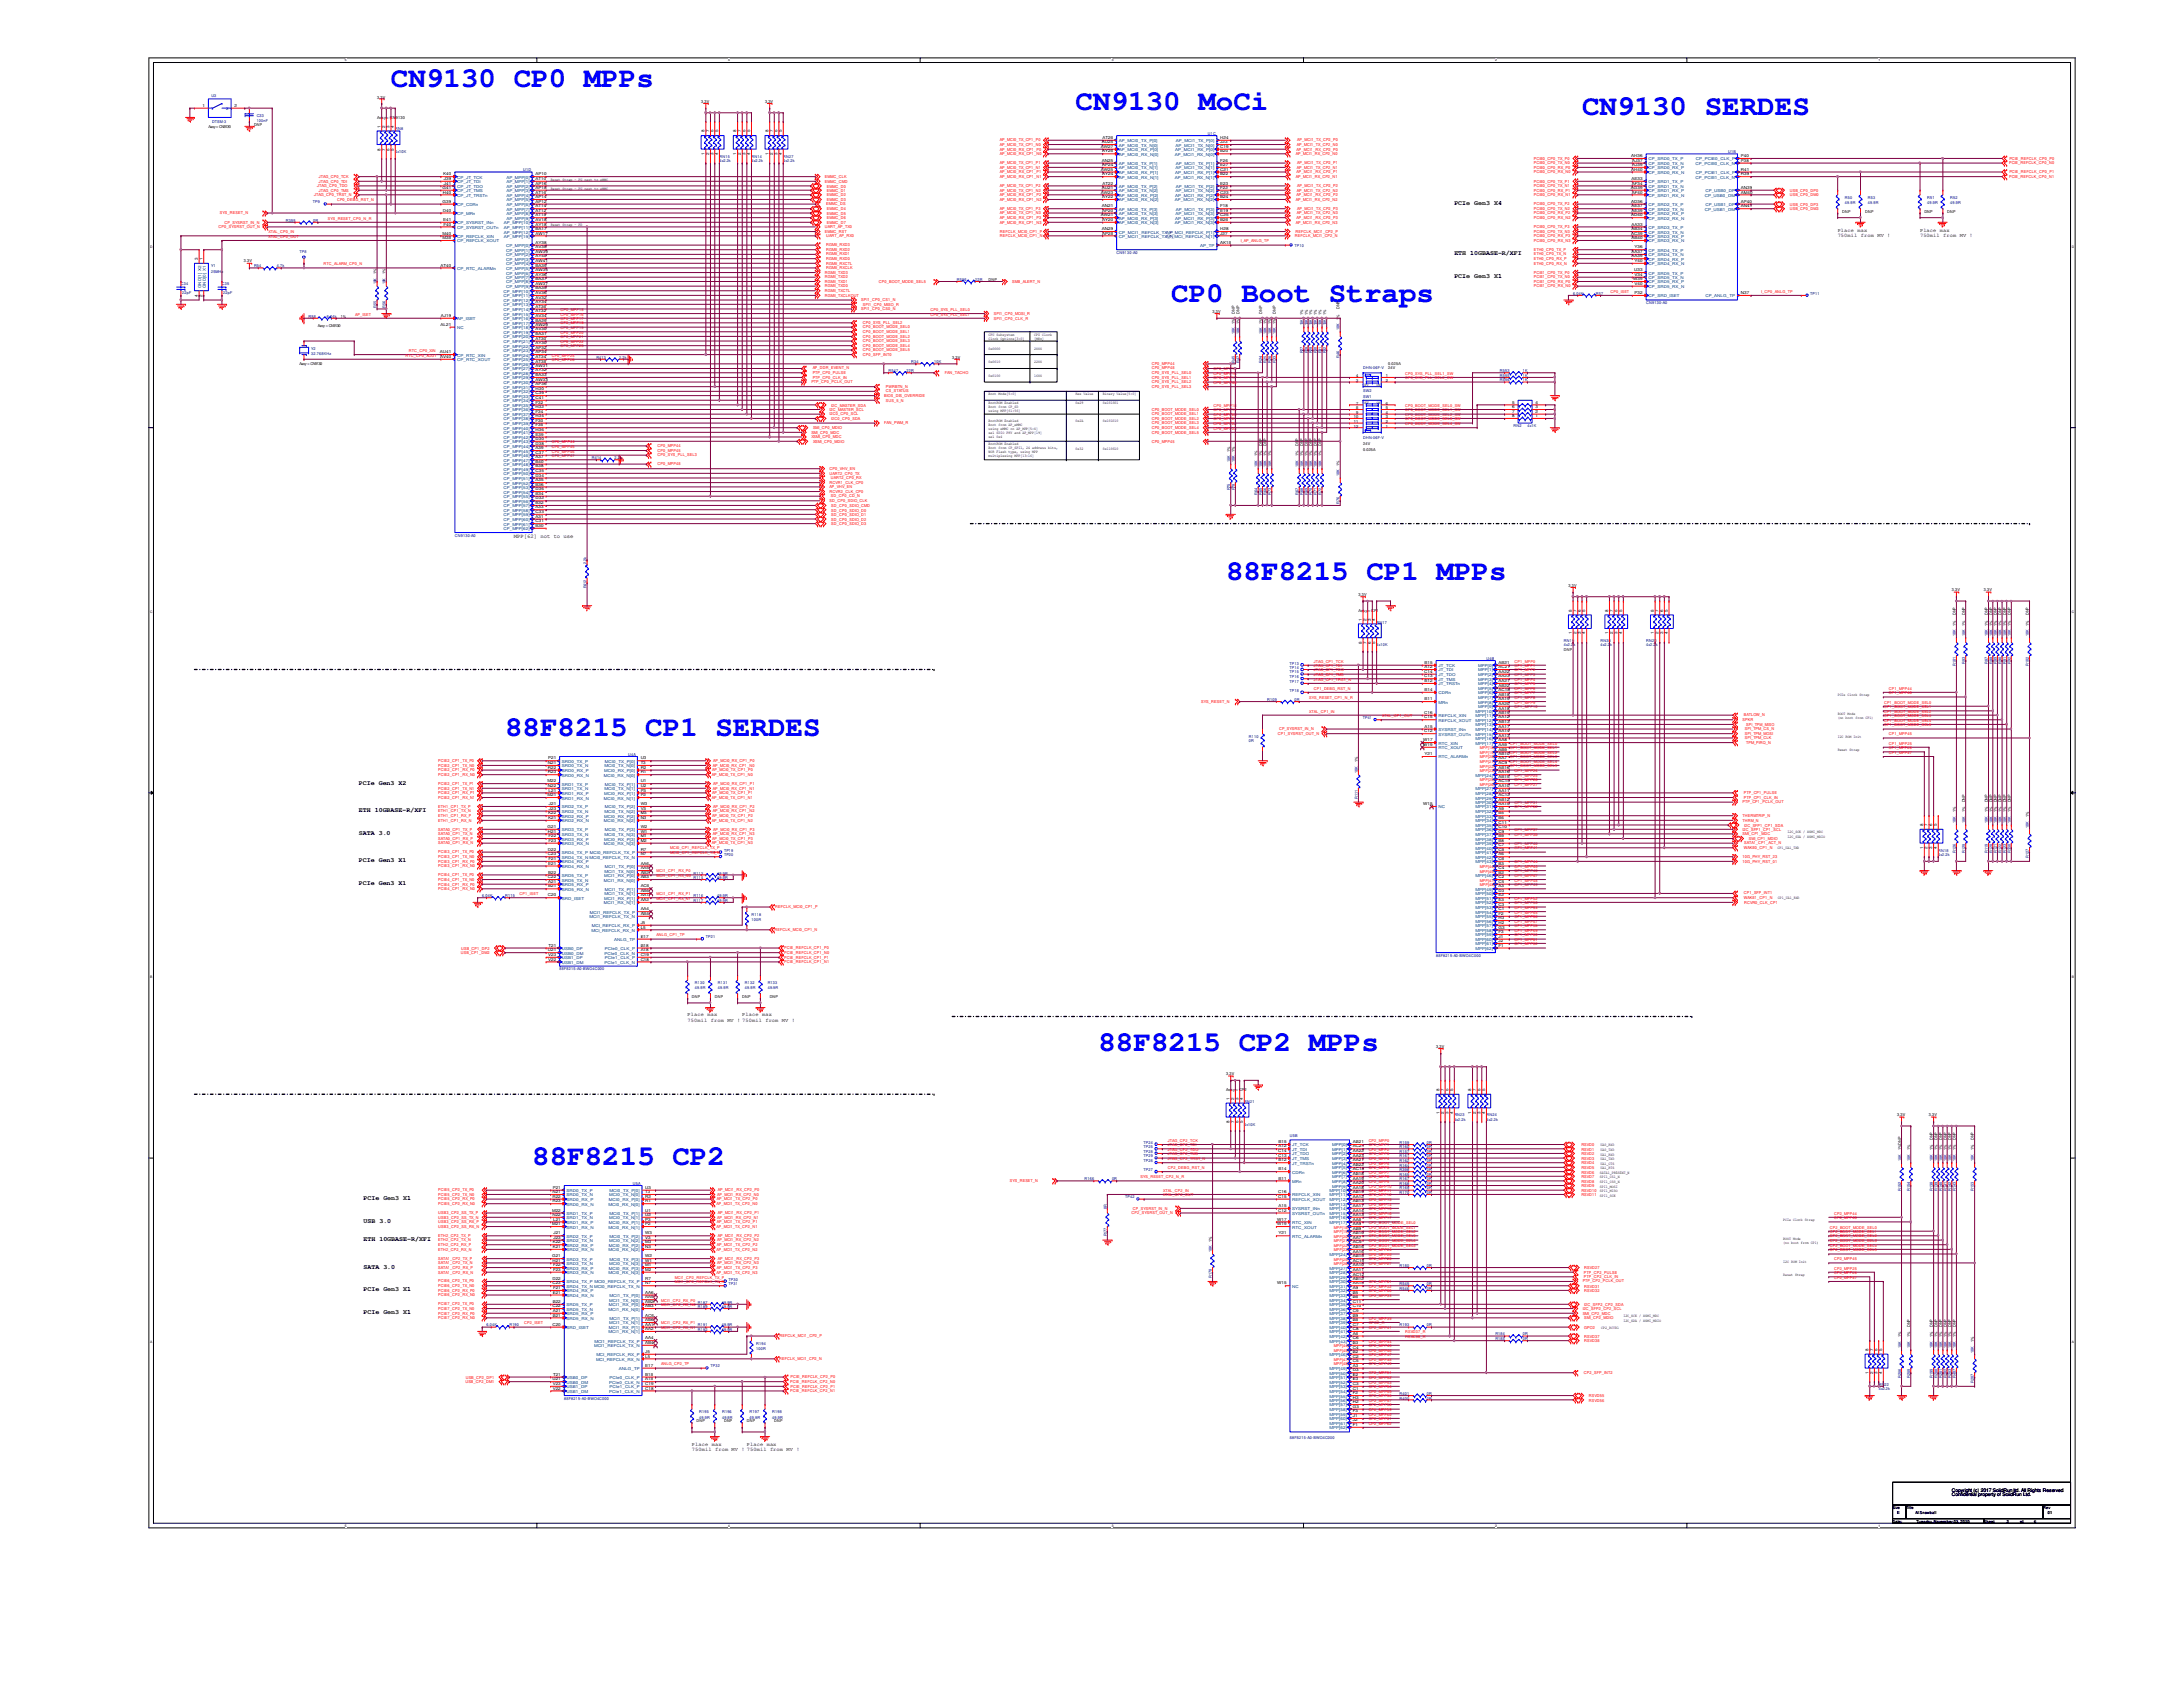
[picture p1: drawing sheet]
<svg xmlns="http://www.w3.org/2000/svg" width="279mm" height="216mm" viewBox="0 0 279 216" stroke-linecap="round" stroke-linejoin="round" font-family="sans-serif">
<defs><g id="words">
<g font-size="3.7" fill="#00f">
<text x="50" y="11.2">CN9130 CP0 MPPs</text>
<text x="137.7" y="14.1">CN9130 MoCi</text>
<text x="202.5" y="14.7">CN9130 SERDES</text>
<text x="149.9" y="38.6">CP0 Boot Straps</text>
<text x="156.9" y="74.3">88F8215 CP1 MPPs</text>
<text x="64.6" y="94.1">88F8215 CP1 SERDES</text>
<text x="140.6" y="134.5">88F8215 CP2 MPPs</text>
<text x="68.1" y="149.1">88F8215 CP2</text>
</g>
<g font-size=".8">
<text x="186.1" y="26.2">PCIe Gen3 X4</text>
<text x="186.1" y="35.6">PCIe Gen3 X1</text>
<text x="186.1" y="32.7">ETH 10GBASE-R/XFI</text>
<text x="45.9" y="100.5">PCIe Gen3 X2</text>
<text x="45.9" y="106.8">SATA 3.0</text>
<text x="45.9" y="103.9">ETH 10GBASE-R/XFI</text>
<text x="45.9" y="110.4">PCIe Gen3 X1</text>
<text x="45.9" y="113.3">PCIe Gen3 X1</text>
<text x="46.5" y="153.6">PCIe Gen3 X1</text>
<text x="46.5" y="158.9">ETH 10GBASE-R/XFI</text>
<text x="46.5" y="156.5">USB 3.0</text>
<text x="46.5" y="165.3">PCIe Gen3 X1</text>
<text x="46.5" y="162.3">SATA 3.0</text>
<text x="46.5" y="168.2">PCIe Gen3 X1</text>
</g>
<g font-size=".7">
<text x="235.2" y="29.6">Place max</text>
<text x="245.7" y="29.6">Place max</text>
<text x="235.2" y="30.3">750mil from MV !</text>
<text x="245.7" y="30.3">750mil from MV !</text>
<text x="65.8" y="68.8">MPP[62] not to use</text>
<text x="88" y="130.1">Place max</text>
<text x="88" y="130.8">750mil from MV ! 750mil from MV !</text>
<text x="95" y="130.1">Place max</text>
<text x="88.6" y="185">Place max</text>
<text x="88.6" y="185.7">750mil from MV ! 750mil from MV !</text>
<text x="95.6" y="185">Place max</text>
</g>
<g font-size=".6">
<text x="249.8" y="190.9">Copyright (c) 2017 SolidRun ltd. All Rights Reserved</text>
<text x="249.8" y="191.5">Confidential property of SolidRun Ltd.</text>
</g>
<g font-size=".5">
<text x="25.9" y="13.7">1</text>
<text x="26.7" y="16.4">Assy = CN9130</text>
<text x="30" y="13.7">2</text>
<text x="32.5" y="16.1">DNP</text>
<text x="48.3" y="12.6">3.3V</text>
<text x="48.3" y="15.2">Assy = CN9130</text>
<text x="48.7" y="16.3" transform="rotate(-90 48.7 16.3)">1</text>
<text x="49.3" y="16.3" transform="rotate(-90 49.3 16.3)">2</text>
<text x="49.9" y="16.3" transform="rotate(-90 49.9 16.3)">3</text>
<text x="50.4" y="16.3" transform="rotate(-90 50.4 16.3)">4</text>
<text x="89.7" y="13.2">3.3V</text>
<text x="90.2" y="16.9" transform="rotate(-90 90.2 16.9)">8</text>
<text x="90.8" y="16.9" transform="rotate(-90 90.8 16.9)">7</text>
<text x="91.3" y="16.9" transform="rotate(-90 91.3 16.9)">6</text>
<text x="91.9" y="16.9" transform="rotate(-90 91.9 16.9)">5</text>
<text x="94.2" y="16.9" transform="rotate(-90 94.2 16.9)">8</text>
<text x="94.8" y="16.9" transform="rotate(-90 94.8 16.9)">7</text>
<text x="95.4" y="16.9" transform="rotate(-90 95.4 16.9)">6</text>
<text x="96" y="16.9" transform="rotate(-90 96 16.9)">5</text>
<text x="97.9" y="13.2">3.3V</text>
<text x="98.3" y="16.9" transform="rotate(-90 98.3 16.9)">8</text>
<text x="98.9" y="16.9" transform="rotate(-90 98.9 16.9)">7</text>
<text x="99.5" y="16.9" transform="rotate(-90 99.5 16.9)">6</text>
<text x="100.1" y="16.9" transform="rotate(-90 100.1 16.9)">5</text>
<text x="141.1" y="17.8">AT26</text>
<text x="156.2" y="17.8">H24</text>
<text x="48.7" y="19.3" transform="rotate(-90 48.7 19.3)">8</text>
<text x="49.3" y="19.3" transform="rotate(-90 49.3 19.3)">7</text>
<text x="49.9" y="19.3" transform="rotate(-90 49.9 19.3)">6</text>
<text x="50.4" y="19.3" transform="rotate(-90 50.4 19.3)">5</text>
<text x="56.7" y="22.4">K40</text>
<text x="56.8" y="23">J39</text>
<text x="56.8" y="23.6">J41</text>
<text x="68.5" y="22.4">AP10</text>
<text x="68.5" y="23">AT10</text>
<text x="68.5" y="23.6">AP16</text>
<text x="70.5" y="23.1">Reset Strap - PU next to eMMC</text>
<text x="90.2" y="19.9" transform="rotate(-90 90.2 19.9)">1</text>
<text x="90.8" y="19.9" transform="rotate(-90 90.8 19.9)">2</text>
<text x="91.3" y="19.9" transform="rotate(-90 91.3 19.9)">3</text>
<text x="91.9" y="19.9" transform="rotate(-90 91.9 19.9)">4</text>
<text x="94.2" y="19.9" transform="rotate(-90 94.2 19.9)">1</text>
<text x="94.8" y="19.9" transform="rotate(-90 94.8 19.9)">2</text>
<text x="95.4" y="19.9" transform="rotate(-90 95.4 19.9)">3</text>
<text x="96" y="19.9" transform="rotate(-90 96 19.9)">4</text>
<text x="98.3" y="19.9" transform="rotate(-90 98.3 19.9)">1</text>
<text x="98.9" y="19.9" transform="rotate(-90 98.9 19.9)">2</text>
<text x="99.5" y="19.9" transform="rotate(-90 99.5 19.9)">3</text>
<text x="100.1" y="19.9" transform="rotate(-90 100.1 19.9)">4</text>
<text x="140.9" y="18.9">AW27</text>
<text x="140.9" y="21.8">AW25</text>
<text x="141" y="18.3">AU25</text>
<text x="141" y="20.7">AN25</text>
<text x="141.1" y="19.5">AY26</text>
<text x="141.1" y="21.3">AP24</text>
<text x="141.1" y="22.4">AY24</text>
<text x="141.1" y="23.6">AT22</text>
<text x="156.2" y="21.8">C21</text>
<text x="156.2" y="22.4">B22</text>
<text x="156.2" y="23.6">E23</text>
<text x="156.2" y="18.3">J23</text>
<text x="156.2" y="19.5">B20</text>
<text x="156.2" y="18.9">C19</text>
<text x="156.2" y="21.3">E27</text>
<text x="156.2" y="20.7">F26</text>
<text x="208.8" y="20.1">AH36</text>
<text x="208.8" y="21.8">AH40</text>
<text x="208.8" y="23">AE33</text>
<text x="208.9" y="23.6">AF34</text>
<text x="208.9" y="20.7">AJ37</text>
<text x="208.9" y="21.3">AJ39</text>
<text x="222.8" y="20.1">P40</text>
<text x="222.8" y="20.7">P38</text>
<text x="222.8" y="21.8">R41</text>
<text x="222.8" y="22.4">R39</text>
<text x="56.6" y="24.2">G41</text>
<text x="56.6" y="25.9">G39</text>
<text x="56.7" y="24.8">H40</text>
<text x="56.7" y="27.1">D40</text>
<text x="56.7" y="28.3">E41</text>
<text x="56.8" y="28.9">F40</text>
<text x="68.5" y="24.2">AP18</text>
<text x="68.5" y="24.8">AT16</text>
<text x="68.5" y="25.4">AP14</text>
<text x="68.5" y="25.9">AP12</text>
<text x="68.5" y="26.5">AT14</text>
<text x="68.5" y="27.1">AT12</text>
<text x="68.5" y="27.7">AT18</text>
<text x="68.5" y="28.3">AV18</text>
<text x="68.5" y="28.9">AY18</text>
<text x="68.5" y="29.5">BA17</text>
<text x="70.5" y="24.3">Reset Strap - PU next to eMMC</text>
<text x="70.5" y="29">Reset Strap - PD</text>
<text x="140.9" y="24.8">AW23</text>
<text x="140.9" y="27.7">AW21</text>
<text x="141" y="24.2">AU21</text>
<text x="141" y="26.5">AN21</text>
<text x="141" y="29.5">AN29</text>
<text x="141.1" y="25.4">AY22</text>
<text x="141.1" y="27.1">AP20</text>
<text x="141.1" y="28.3">AY20</text>
<text x="156.2" y="24.2">F22</text>
<text x="156.2" y="24.8">C23</text>
<text x="156.2" y="25.4">B24</text>
<text x="156.2" y="26.5">F18</text>
<text x="156.2" y="27.1">E19</text>
<text x="156.2" y="27.7">C25</text>
<text x="156.2" y="28.3">B26</text>
<text x="156.2" y="29.5">H28</text>
<text x="208.7" y="24.2">AG39</text>
<text x="208.8" y="25.9">AD36</text>
<text x="208.8" y="27.7">AD40</text>
<text x="208.8" y="26.5">AE37</text>
<text x="208.8" y="27.1">AE39</text>
<text x="208.8" y="28.9">AA33</text>
<text x="208.8" y="29.5">AB34</text>
<text x="208.9" y="24.8">AF40</text>
<text x="222.8" y="24.2">AN39</text>
<text x="222.8" y="24.8">AM40</text>
<text x="222.8" y="25.9">AP40</text>
<text x="222.8" y="26.5">AN41</text>
<text x="235.8" y="27.2">DNP</text>
<text x="238.7" y="27.2">DNP</text>
<text x="246.3" y="27.2">DNP</text>
<text x="249.2" y="27.2">DNP</text>
<text x="25.3" y="33.3" transform="rotate(-90 25.3 33.3)">3</text>
<text x="25.9" y="33.3" transform="rotate(-90 25.9 33.3)">1</text>
<text x="31.2" y="33.5">3.3V</text>
<text x="48.2" y="35.1" transform="rotate(-90 48.2 35.1)">1%</text>
<text x="49.4" y="35.1" transform="rotate(-90 49.4 35.1)">1%</text>
<text x="56.4" y="34.1">AT40</text>
<text x="56.6" y="30">M40</text>
<text x="56.6" y="30.6">M38</text>
<text x="68.5" y="31.2">AY38</text>
<text x="68.5" y="31.8">AV38</text>
<text x="68.5" y="32.4">AW39</text>
<text x="68.5" y="32.9">AY40</text>
<text x="68.5" y="33.5">AW41</text>
<text x="68.5" y="34.1">BA39</text>
<text x="68.5" y="34.7">AW35</text>
<text x="68.5" y="35.3">AY36</text>
<text x="68.5" y="35.9">BA37</text>
<text x="68.5" y="30">AW17</text>
<text x="126.5" y="36">DNP</text>
<text x="141.1" y="30">AP28</text>
<text x="156.2" y="30">J27</text>
<text x="156.2" y="31.2">AK18</text>
<text x="208.8" y="30">AC39</text>
<text x="208.8" y="30.6">AB40</text>
<text x="208.8" y="32.4">AA37</text>
<text x="208.8" y="32.9">AA39</text>
<text x="209" y="35.9">W39</text>
<text x="209.2" y="34.7">U33</text>
<text x="209.2" y="31.8">Y36</text>
<text x="209.2" y="33.5">Y40</text>
<text x="209.2" y="35.3">V34</text>
<text x="25.3" y="38" transform="rotate(-90 25.3 38)">4</text>
<text x="25.9" y="38" transform="rotate(-90 25.9 38)">2</text>
<text x="40.7" y="41.9">Assy = CN9130</text>
<text x="43.6" y="40.6">1%</text>
<text x="56.4" y="41.7">AL21</text>
<text x="56.4" y="40.6">AJ19</text>
<text x="68.5" y="36.4">AW37</text>
<text x="68.5" y="37">BA35</text>
<text x="68.5" y="37.6">AV36</text>
<text x="68.5" y="38.2">AV32</text>
<text x="68.5" y="38.8">AY34</text>
<text x="68.5" y="39.4">AT36</text>
<text x="68.5" y="40">AT32</text>
<text x="68.5" y="40.6">AV34</text>
<text x="68.5" y="41.1">BA29</text>
<text x="68.5" y="41.7">AW29</text>
<text x="155.2" y="40">3.3V</text>
<text x="158" y="41.5" transform="rotate(-90 158 41.5)">1%</text>
<text x="158" y="40.1" transform="rotate(-90 158 40.1)">DNP</text>
<text x="158.6" y="41.5" transform="rotate(-90 158.6 41.5)">1%</text>
<text x="158.6" y="40.1" transform="rotate(-90 158.6 40.1)">DNP</text>
<text x="161.5" y="41.5" transform="rotate(-90 161.5 41.5)">1%</text>
<text x="161.5" y="40.1" transform="rotate(-90 161.5 40.1)">DNP</text>
<text x="162.1" y="41.5" transform="rotate(-90 162.1 41.5)">1%</text>
<text x="162.7" y="41.5" transform="rotate(-90 162.7 41.5)">1%</text>
<text x="163.3" y="41.5" transform="rotate(-90 163.3 41.5)">1%</text>
<text x="163.3" y="40.1" transform="rotate(-90 163.3 40.1)">DNP</text>
<text x="166.8" y="40.3" transform="rotate(-90 166.8 40.3)">1%</text>
<text x="167.4" y="40.3" transform="rotate(-90 167.4 40.3)">1%</text>
<text x="167.9" y="40.3" transform="rotate(-90 167.9 40.3)">1%</text>
<text x="168.5" y="40.3" transform="rotate(-90 168.5 40.3)">1%</text>
<text x="169.1" y="40.3" transform="rotate(-90 169.1 40.3)">1%</text>
<text x="169.7" y="40.3" transform="rotate(-90 169.7 40.3)">1%</text>
<text x="171.4" y="40.9" transform="rotate(-90 171.4 40.9)">1%</text>
<text x="171.4" y="39.5" transform="rotate(-90 171.4 39.5)">DNP</text>
<text x="209.2" y="36.4">V40</text>
<text x="209.2" y="37.6">P32</text>
<text x="222.8" y="37.6">N37</text>
<text x="38.4" y="46.7">Assy = CN9130</text>
<text x="56.3" y="45.2">AU41</text>
<text x="56.3" y="45.8">AV40</text>
<text x="68.5" y="42.3">AV30</text>
<text x="68.5" y="42.9">BA31</text>
<text x="68.5" y="43.5">AT30</text>
<text x="68.5" y="44.1">AY30</text>
<text x="68.5" y="44.6">AP32</text>
<text x="68.5" y="45.2">AP34</text>
<text x="68.5" y="45.8">AT34</text>
<text x="68.5" y="46.4">AT38</text>
<text x="68.5" y="47">AW31</text>
<text x="68.5" y="47.5">AY32</text>
<text x="121.9" y="45.9">3.3V</text>
<text x="126.5" y="44.7">0x0000</text>
<text x="126.5" y="43">CPU Subsystem</text>
<text x="126.5" y="43.5">Clock Options[3:0]</text>
<text x="126.5" y="46.5">0x0010</text>
<text x="132.4" y="43">CPU Clock</text>
<text x="132.4" y="43.5">[MHz]</text>
<text x="132.4" y="44.7">2000</text>
<text x="132.4" y="46.5">2200</text>
<text x="177.7" y="47.2">24V</text>
<text x="177.7" y="46.7">0.025A</text>
<text x="68.5" y="48.1">BA33</text>
<text x="68.5" y="48.7">AW33</text>
<text x="68.5" y="49.3">AP36</text>
<text x="68.5" y="49.9">H30</text>
<text x="68.5" y="50.5">C39</text>
<text x="68.5" y="51.1">C41</text>
<text x="68.5" y="51.6">F32</text>
<text x="68.5" y="52.2">H32</text>
<text x="68.5" y="52.8">F34</text>
<text x="68.5" y="53.4">H34</text>
<text x="68.5" y="54">F30</text>
<text x="126.5" y="50.6">Boot Mode[5:0]</text>
<text x="126.5" y="51.7">BootROM Enabled</text>
<text x="126.5" y="52.2">Boot from CP_SD</text>
<text x="126.5" y="52.7">using MPP[61:56]</text>
<text x="126.5" y="48.2">0x0100</text>
<text x="132.4" y="48.2">1600</text>
<text x="137.7" y="50.6">Hex Value</text>
<text x="137.7" y="51.7">0x29</text>
<text x="141.1" y="50.6">Binary Value[5:0]</text>
<text x="141.1" y="51.7">0x101001</text>
<text x="173.3" y="53.6">10</text>
<text x="173.6" y="48.3">4</text>
<text x="173.6" y="48.9">3</text>
<text x="173.6" y="53">9</text>
<text x="173.6" y="51.8">7</text>
<text x="173.6" y="52.4">8</text>
<text x="174.5" y="49.4">OFF</text>
<text x="174.5" y="51.7">OFF</text>
<text x="176.2" y="51.7">ON</text>
<text x="176.2" y="49.4">ON</text>
<text x="177.4" y="48.3">1</text>
<text x="177.4" y="48.9">2</text>
<text x="177.4" y="53.6">3</text>
<text x="177.4" y="53">4</text>
<text x="177.4" y="52.4">5</text>
<text x="177.4" y="51.8">6</text>
<text x="193.5" y="51.6">5</text>
<text x="193.5" y="52.2">6</text>
<text x="193.5" y="52.8">7</text>
<text x="193.5" y="53.4">8</text>
<text x="196.5" y="53.4">1</text>
<text x="196.5" y="52.8">2</text>
<text x="196.5" y="52.2">3</text>
<text x="196.5" y="51.6">4</text>
<text x="68.5" y="54.6">F36</text>
<text x="68.5" y="55.2">H36</text>
<text x="68.5" y="55.8">E39</text>
<text x="68.5" y="56.3">D30</text>
<text x="68.5" y="56.9">D38</text>
<text x="68.5" y="57.5">A39</text>
<text x="68.5" y="58.1">C37</text>
<text x="68.5" y="58.7">A37</text>
<text x="68.5" y="59.2">B40</text>
<text x="68.5" y="59.8">B38</text>
<text x="126.5" y="54.1">BootROM Enabled</text>
<text x="126.5" y="54.6">Boot from AP_eMMC</text>
<text x="126.5" y="55.1">using eMMC on AP_MPP[5:0]</text>
<text x="126.5" y="55.6">sel SDIO PHY and AP_MPP[19]</text>
<text x="126.5" y="56.1">sel 0x4</text>
<text x="126.5" y="57">BootROM Enabled</text>
<text x="126.5" y="57.5">Boot from CP_SPI1, 24 address bits,</text>
<text x="126.5" y="58">NOR Flash type, using MPP</text>
<text x="126.5" y="58.5">multiplexing MPP[13:16]</text>
<text x="137.7" y="54.1">0x2A</text>
<text x="137.7" y="57.6">0x32</text>
<text x="141.1" y="54.1">0x101010</text>
<text x="141.1" y="57.6">0x110010</text>
<text x="157.4" y="57.8" transform="rotate(-90 157.4 57.8)">1%</text>
<text x="158" y="57.8" transform="rotate(-90 158 57.8)">1%</text>
<text x="161" y="58.4" transform="rotate(-90 161 58.4)">1%</text>
<text x="161.5" y="58.4" transform="rotate(-90 161.5 58.4)">1%</text>
<text x="161.5" y="57.1" transform="rotate(-90 161.5 57.1)">DNP</text>
<text x="162.1" y="58.4" transform="rotate(-90 162.1 58.4)">1%</text>
<text x="162.1" y="57.1" transform="rotate(-90 162.1 57.1)">DNP</text>
<text x="162.7" y="58.4" transform="rotate(-90 162.7 58.4)">1%</text>
<text x="166.2" y="58.4" transform="rotate(-90 166.2 58.4)">1%</text>
<text x="166.2" y="57.1" transform="rotate(-90 166.2 57.1)">DNP</text>
<text x="166.8" y="58.4" transform="rotate(-90 166.8 58.4)">1%</text>
<text x="166.8" y="57.1" transform="rotate(-90 166.8 57.1)">DNP</text>
<text x="167.4" y="58.4" transform="rotate(-90 167.4 58.4)">1%</text>
<text x="167.4" y="57.1" transform="rotate(-90 167.4 57.1)">DNP</text>
<text x="167.9" y="58.4" transform="rotate(-90 167.9 58.4)">1%</text>
<text x="167.9" y="57.1" transform="rotate(-90 167.9 57.1)">DNP</text>
<text x="168.5" y="58.4" transform="rotate(-90 168.5 58.4)">1%</text>
<text x="168.5" y="57.1" transform="rotate(-90 168.5 57.1)">DNP</text>
<text x="169.1" y="58.4" transform="rotate(-90 169.1 58.4)">1%</text>
<text x="169.1" y="57.1" transform="rotate(-90 169.1 57.1)">DNP</text>
<text x="171.4" y="59.6" transform="rotate(-90 171.4 59.6)">1%</text>
<text x="173.3" y="54.7">12</text>
<text x="173.3" y="54.1">11</text>
<text x="174.5" y="56.9">24V</text>
<text x="174.5" y="57.7">0.025A</text>
<text x="177.4" y="54.7">1</text>
<text x="177.4" y="54.1">2</text>
<text x="68.5" y="60.4">C35</text>
<text x="68.5" y="61">D34</text>
<text x="68.5" y="61.6">A35</text>
<text x="68.5" y="62.1">B36</text>
<text x="68.5" y="62.7">D36</text>
<text x="68.5" y="63.3">B34</text>
<text x="68.5" y="63.9">D32</text>
<text x="68.5" y="64.5">B32</text>
<text x="68.5" y="65.1">A33</text>
<text x="68.5" y="65.7">C33</text>
<text x="68.5" y="66.3">A31</text>
<text x="68.5" y="66.8">C31</text>
<text x="68.5" y="67.4">B30</text>
<text x="173.9" y="76.3">3.3V</text>
<text x="200.7" y="75.1">3.3V</text>
<text x="249.8" y="75.7">3.3V</text>
<text x="253.9" y="75.7">3.3V</text>
<text x="173.9" y="78.3">Assy = CP1</text>
<text x="174.3" y="82.4" transform="rotate(-90 174.3 82.4)">8</text>
<text x="174.3" y="79.4" transform="rotate(-90 174.3 79.4)">1</text>
<text x="174.9" y="82.4" transform="rotate(-90 174.9 82.4)">7</text>
<text x="174.9" y="79.4" transform="rotate(-90 174.9 79.4)">2</text>
<text x="175.5" y="82.4" transform="rotate(-90 175.5 82.4)">6</text>
<text x="175.5" y="79.4" transform="rotate(-90 175.5 79.4)">3</text>
<text x="176" y="82.4" transform="rotate(-90 176 82.4)">5</text>
<text x="176" y="79.4" transform="rotate(-90 176 79.4)">4</text>
<text x="200.2" y="83.3">DNP</text>
<text x="201.2" y="81.2" transform="rotate(-90 201.2 81.2)">1</text>
<text x="201.2" y="78.3" transform="rotate(-90 201.2 78.3)">8</text>
<text x="201.8" y="81.2" transform="rotate(-90 201.8 81.2)">2</text>
<text x="201.8" y="78.3" transform="rotate(-90 201.8 78.3)">7</text>
<text x="202.3" y="81.2" transform="rotate(-90 202.3 81.2)">3</text>
<text x="202.3" y="78.3" transform="rotate(-90 202.3 78.3)">6</text>
<text x="202.9" y="81.2" transform="rotate(-90 202.9 81.2)">4</text>
<text x="202.9" y="78.3" transform="rotate(-90 202.9 78.3)">5</text>
<text x="205.8" y="81.2" transform="rotate(-90 205.8 81.2)">1</text>
<text x="205.8" y="78.3" transform="rotate(-90 205.8 78.3)">8</text>
<text x="206.4" y="81.2" transform="rotate(-90 206.4 81.2)">2</text>
<text x="206.4" y="78.3" transform="rotate(-90 206.4 78.3)">7</text>
<text x="207" y="81.2" transform="rotate(-90 207 81.2)">3</text>
<text x="207" y="78.3" transform="rotate(-90 207 78.3)">6</text>
<text x="207.6" y="81.2" transform="rotate(-90 207.6 81.2)">4</text>
<text x="207.6" y="78.3" transform="rotate(-90 207.6 78.3)">5</text>
<text x="211.7" y="81.2" transform="rotate(-90 211.7 81.2)">1</text>
<text x="211.7" y="78.3" transform="rotate(-90 211.7 78.3)">8</text>
<text x="212.3" y="81.2" transform="rotate(-90 212.3 81.2)">2</text>
<text x="212.3" y="78.3" transform="rotate(-90 212.3 78.3)">7</text>
<text x="212.9" y="81.2" transform="rotate(-90 212.9 81.2)">3</text>
<text x="212.9" y="78.3" transform="rotate(-90 212.9 78.3)">6</text>
<text x="213.4" y="81.2" transform="rotate(-90 213.4 81.2)">4</text>
<text x="213.4" y="78.3" transform="rotate(-90 213.4 78.3)">5</text>
<text x="250.3" y="80.1" transform="rotate(-90 250.3 80.1)">1%</text>
<text x="250.3" y="78.7" transform="rotate(-90 250.3 78.7)">DNP</text>
<text x="251.5" y="80.1" transform="rotate(-90 251.5 80.1)">1%</text>
<text x="251.5" y="78.7" transform="rotate(-90 251.5 78.7)">DNP</text>
<text x="254.4" y="80.1" transform="rotate(-90 254.4 80.1)">1%</text>
<text x="254.4" y="78.7" transform="rotate(-90 254.4 78.7)">DNP</text>
<text x="255" y="80.1" transform="rotate(-90 255 80.1)">1%</text>
<text x="255" y="78.7" transform="rotate(-90 255 78.7)">DNP</text>
<text x="255.6" y="80.1" transform="rotate(-90 255.6 80.1)">1%</text>
<text x="255.6" y="78.7" transform="rotate(-90 255.6 78.7)">DNP</text>
<text x="256.2" y="80.1" transform="rotate(-90 256.2 80.1)">1%</text>
<text x="256.2" y="78.7" transform="rotate(-90 256.2 78.7)">DNP</text>
<text x="256.8" y="80.1" transform="rotate(-90 256.8 80.1)">1%</text>
<text x="256.8" y="78.7" transform="rotate(-90 256.8 78.7)">DNP</text>
<text x="257.3" y="80.1" transform="rotate(-90 257.3 80.1)">1%</text>
<text x="257.3" y="78.7" transform="rotate(-90 257.3 78.7)">DNP</text>
<text x="259.7" y="80.1" transform="rotate(-90 259.7 80.1)">1%</text>
<text x="259.7" y="78.7" transform="rotate(-90 259.7 78.7)">DNP</text>
<text x="182.3" y="86.1">C14</text>
<text x="182.3" y="86.7">C13</text>
<text x="182.3" y="88.4">B14</text>
<text x="182.3" y="85">B15</text>
<text x="182.3" y="85.5">A12</text>
<text x="182.3" y="87.3">B12</text>
<text x="182.3" y="89.6">B11</text>
<text x="191.8" y="85.5">AC21</text>
<text x="191.8" y="86.7">AA23</text>
<text x="191.8" y="87.3">AA21</text>
<text x="191.8" y="87.9">AB22</text>
<text x="191.8" y="88.4">AC18</text>
<text x="191.8" y="86.1">AA22</text>
<text x="191.8" y="85">AB21</text>
<text x="191.8" y="89">AB18</text>
<text x="191.8" y="89.6">AA19</text>
<text x="235.2" y="89.1">PCIe Clock Strap</text>
<text x="182.2" y="94.9">W17</text>
<text x="182.2" y="95.5">W19</text>
<text x="182.3" y="91.4">C16</text>
<text x="182.3" y="91.9">C15</text>
<text x="182.3" y="93.7">C12</text>
<text x="182.3" y="93.1">A15</text>
<text x="191.8" y="90.8">AA18</text>
<text x="191.8" y="93.1">AA17</text>
<text x="191.8" y="93.7">AA14</text>
<text x="191.8" y="91.4">AB19</text>
<text x="191.8" y="91.9">AA12</text>
<text x="191.8" y="92.5">AB13</text>
<text x="191.8" y="94.3">AA13</text>
<text x="191.8" y="94.9">AA8</text>
<text x="191.8" y="95.5">AA9</text>
<text x="191.8" y="90.2">AA20</text>
<text x="235.2" y="91.5">BOOT Mode</text>
<text x="235.2" y="92">(no boot from CP1)</text>
<text x="235.2" y="94.4">I2C ROM Init</text>
<text x="70.1" y="101.9">M21</text>
<text x="70.1" y="100.1">M22</text>
<text x="70.1" y="97.8">N21</text>
<text x="70.1" y="98.4">R22</text>
<text x="70.1" y="99">R23</text>
<text x="70.1" y="100.7">N22</text>
<text x="70.1" y="97.2">P21</text>
<text x="70.2" y="101.3">L21</text>
<text x="82" y="101.9">P2</text>
<text x="82" y="101.3">P3</text>
<text x="82" y="99">R1</text>
<text x="82" y="98.4">R2</text>
<text x="82" y="100.1">U1</text>
<text x="82" y="97.8">T3</text>
<text x="82" y="100.7">U2</text>
<text x="82" y="97.2">U3</text>
<text x="173.8" y="97.6" transform="rotate(-90 173.8 97.6)">1%</text>
<text x="182.3" y="96.6">Y21</text>
<text x="191.8" y="96.1">AB9</text>
<text x="191.8" y="96.6">AB10</text>
<text x="191.8" y="97.2">AA7</text>
<text x="191.8" y="97.8">AC9</text>
<text x="191.8" y="98.4">AB16</text>
<text x="191.8" y="99">AA16</text>
<text x="191.8" y="99.6">AB15</text>
<text x="191.8" y="100.1">AC15</text>
<text x="191.8" y="100.7">AA10</text>
<text x="191.8" y="101.3">AA11</text>
<text x="191.8" y="101.9">AC12</text>
<text x="235.2" y="96.1">Reset Strap</text>
<text x="70.1" y="106">G21</text>
<text x="70.1" y="106.6">H21</text>
<text x="70.1" y="104.8">K21</text>
<text x="70.1" y="104.2">K22</text>
<text x="70.2" y="107.7">F23</text>
<text x="70.2" y="107.1">F22</text>
<text x="70.2" y="103">J21</text>
<text x="70.2" y="103.6">J23</text>
<text x="82" y="107.1">M1</text>
<text x="82" y="107.7">M2</text>
<text x="82" y="103.6">V3</text>
<text x="82" y="103">W3</text>
<text x="82" y="106.6">W1</text>
<text x="82" y="104.2">M3</text>
<text x="82" y="104.8">N3</text>
<text x="82" y="106">W2</text>
<text x="182.2" y="103">W15</text>
<text x="191.8" y="107.7">B8</text>
<text x="191.8" y="107.1">B9</text>
<text x="191.8" y="106.6">C9</text>
<text x="191.8" y="106">C10</text>
<text x="191.8" y="105.4">C11</text>
<text x="191.8" y="104.8">B6</text>
<text x="191.8" y="104.2">B5</text>
<text x="191.8" y="103.6">A9</text>
<text x="191.8" y="103">AA15</text>
<text x="191.8" y="102.5">AB12</text>
<text x="228.8" y="107.2">I2C_SDA / XSMI_MDIO</text>
<text x="228.8" y="106.6">I2C_SCK / XSMI_MDC</text>
<text x="246.1" y="105.7" transform="rotate(-90 246.1 105.7)">8</text>
<text x="246.7" y="105.7" transform="rotate(-90 246.7 105.7)">7</text>
<text x="247.3" y="105.7" transform="rotate(-90 247.3 105.7)">6</text>
<text x="247.9" y="105.7" transform="rotate(-90 247.9 105.7)">5</text>
<text x="250.3" y="104" transform="rotate(-90 250.3 104)">1%</text>
<text x="251.5" y="104" transform="rotate(-90 251.5 104)">1%</text>
<text x="251.5" y="102.7" transform="rotate(-90 251.5 102.7)">DNP</text>
<text x="254.4" y="104" transform="rotate(-90 254.4 104)">1%</text>
<text x="254.4" y="102.7" transform="rotate(-90 254.4 102.7)">DNP</text>
<text x="255" y="104" transform="rotate(-90 255 104)">1%</text>
<text x="255" y="102.7" transform="rotate(-90 255 102.7)">DNP</text>
<text x="255.6" y="104" transform="rotate(-90 255.6 104)">1%</text>
<text x="255.6" y="102.7" transform="rotate(-90 255.6 102.7)">DNP</text>
<text x="256.2" y="104" transform="rotate(-90 256.2 104)">1%</text>
<text x="256.2" y="102.7" transform="rotate(-90 256.2 102.7)">DNP</text>
<text x="256.8" y="104" transform="rotate(-90 256.8 104)">1%</text>
<text x="256.8" y="102.7" transform="rotate(-90 256.8 102.7)">DNP</text>
<text x="257.3" y="104" transform="rotate(-90 257.3 104)">1%</text>
<text x="257.3" y="102.7" transform="rotate(-90 257.3 102.7)">DNP</text>
<text x="259.7" y="104.6" transform="rotate(-90 259.7 104.6)">1%</text>
<text x="70.1" y="108.9">D22</text>
<text x="70.1" y="109.5">C23</text>
<text x="70.1" y="112.4">C22</text>
<text x="70.1" y="110.7">E21</text>
<text x="70.1" y="113.6">B21</text>
<text x="70.1" y="113">A21</text>
<text x="70.1" y="111.8">B22</text>
<text x="70.2" y="110.1">F21</text>
<text x="82" y="108.9">R7</text>
<text x="82" y="109.5">N7</text>
<text x="82" y="111.3">AA5</text>
<text x="82" y="110.7">AA6</text>
<text x="82" y="111.8">AB2</text>
<text x="82" y="112.4">AB3</text>
<text x="82" y="113.6">AC6</text>
<text x="191.8" y="108.3">C7</text>
<text x="191.8" y="108.9">C8</text>
<text x="191.8" y="109.5">A6</text>
<text x="191.8" y="110.1">C6</text>
<text x="191.8" y="110.7">B3</text>
<text x="191.8" y="111.3">C4</text>
<text x="191.8" y="111.8">B2</text>
<text x="191.8" y="112.4">C2</text>
<text x="191.8" y="113">C5</text>
<text x="191.8" y="113.6">A3</text>
<text x="227.5" y="108.7">CP1_UA1_TXD</text>
<text x="246.1" y="108.7" transform="rotate(-90 246.1 108.7)">1</text>
<text x="246.7" y="108.7" transform="rotate(-90 246.7 108.7)">2</text>
<text x="247.3" y="108.7" transform="rotate(-90 247.3 108.7)">3</text>
<text x="247.9" y="108.7" transform="rotate(-90 247.9 108.7)">4</text>
<text x="70.1" y="114.7">C20</text>
<text x="82" y="118.8">L5</text>
<text x="82" y="118.2">J5</text>
<text x="82" y="114.7">AA1</text>
<text x="82" y="115.3">AA2</text>
<text x="82" y="114.2">AB6</text>
<text x="82" y="116.5">AA4</text>
<text x="82" y="117.1">AB4</text>
<text x="191.8" y="114.2">D3</text>
<text x="191.8" y="114.7">E2</text>
<text x="191.8" y="115.3">E3</text>
<text x="191.8" y="115.9">C3</text>
<text x="191.8" y="116.5">C1</text>
<text x="191.8" y="117.1">F2</text>
<text x="191.8" y="117.6">H3</text>
<text x="191.8" y="118.2">H2</text>
<text x="191.8" y="118.8">G3</text>
<text x="191.8" y="119.4">F3</text>
<text x="227.5" y="115.1">CP1_UA1_RXD</text>
<text x="70.1" y="121.8">U21</text>
<text x="70.1" y="122.3">V23</text>
<text x="70.1" y="122.9">V22</text>
<text x="70.2" y="121.2">T21</text>
<text x="82" y="120">E17</text>
<text x="82" y="121.8">A18</text>
<text x="82" y="121.2">B18</text>
<text x="82" y="122.9">C18</text>
<text x="82" y="122.3">C19</text>
<text x="191.8" y="121.2">F1</text>
<text x="191.8" y="120.6">J2</text>
<text x="191.8" y="120">J1</text>
<text x="88.6" y="127.7">DNP</text>
<text x="91.5" y="127.7">DNP</text>
<text x="95" y="127.7">DNP</text>
<text x="98.5" y="127.7">DNP</text>
<text x="156.9" y="137.6">3.3V</text>
<text x="183.8" y="134.1">3.3V</text>
<text x="156.9" y="139.7">Assy = CP2</text>
<text x="157.4" y="143.7" transform="rotate(-90 157.4 143.7)">8</text>
<text x="157.4" y="140.8" transform="rotate(-90 157.4 140.8)">1</text>
<text x="157.9" y="143.7" transform="rotate(-90 157.9 143.7)">7</text>
<text x="157.9" y="140.8" transform="rotate(-90 157.9 140.8)">2</text>
<text x="158.5" y="143.7" transform="rotate(-90 158.5 143.7)">6</text>
<text x="158.5" y="140.8" transform="rotate(-90 158.5 140.8)">3</text>
<text x="159.1" y="143.7" transform="rotate(-90 159.1 143.7)">5</text>
<text x="159.1" y="140.8" transform="rotate(-90 159.1 140.8)">4</text>
<text x="184.2" y="142.5" transform="rotate(-90 184.2 142.5)">1</text>
<text x="184.2" y="139.6" transform="rotate(-90 184.2 139.6)">8</text>
<text x="184.8" y="142.5" transform="rotate(-90 184.8 142.5)">2</text>
<text x="184.8" y="139.6" transform="rotate(-90 184.8 139.6)">7</text>
<text x="185.4" y="142.5" transform="rotate(-90 185.4 142.5)">3</text>
<text x="185.4" y="139.6" transform="rotate(-90 185.4 139.6)">6</text>
<text x="186" y="142.5" transform="rotate(-90 186 142.5)">4</text>
<text x="186" y="139.6" transform="rotate(-90 186 139.6)">5</text>
<text x="188.3" y="142.5" transform="rotate(-90 188.3 142.5)">1</text>
<text x="188.3" y="139.6" transform="rotate(-90 188.3 139.6)">8</text>
<text x="188.9" y="142.5" transform="rotate(-90 188.9 142.5)">2</text>
<text x="188.9" y="139.6" transform="rotate(-90 188.9 139.6)">7</text>
<text x="189.5" y="142.5" transform="rotate(-90 189.5 142.5)">3</text>
<text x="189.5" y="139.6" transform="rotate(-90 189.5 139.6)">6</text>
<text x="190.1" y="142.5" transform="rotate(-90 190.1 142.5)">4</text>
<text x="190.1" y="139.6" transform="rotate(-90 190.1 139.6)">5</text>
<text x="242.8" y="142.9">3.3V</text>
<text x="246.9" y="142.9">3.3V</text>
<text x="163.6" y="147.4">C14</text>
<text x="163.6" y="148">C13</text>
<text x="163.6" y="149.8">B14</text>
<text x="163.6" y="146.3">B15</text>
<text x="163.6" y="146.9">A12</text>
<text x="163.6" y="148.6">B12</text>
<text x="173.1" y="146.9">AC21</text>
<text x="173.1" y="148">AA23</text>
<text x="173.1" y="148.6">AA21</text>
<text x="173.1" y="149.2">AB22</text>
<text x="173.1" y="149.8">AC18</text>
<text x="173.1" y="147.4">AA22</text>
<text x="173.1" y="146.3">AB21</text>
<text x="204.9" y="146.7">UA0_RXD</text>
<text x="204.9" y="147.3">UA0_TXD</text>
<text x="204.9" y="148.5">UA1_TXD</text>
<text x="204.9" y="147.9">UA1_RXD</text>
<text x="204.9" y="149.1">UA1_CTS</text>
<text x="204.9" y="149.6">UA1_RTS</text>
<text x="243.3" y="147.2" transform="rotate(-90 243.3 147.2)">1%DNP</text>
<text x="244.5" y="147.2" transform="rotate(-90 244.5 147.2)">1%</text>
<text x="247.4" y="147.2" transform="rotate(-90 247.4 147.2)">1%</text>
<text x="247.4" y="145.9" transform="rotate(-90 247.4 145.9)">DNP</text>
<text x="248" y="147.2" transform="rotate(-90 248 147.2)">1%</text>
<text x="248" y="145.9" transform="rotate(-90 248 145.9)">DNP</text>
<text x="248.6" y="147.2" transform="rotate(-90 248.6 147.2)">1%</text>
<text x="248.6" y="145.9" transform="rotate(-90 248.6 145.9)">DNP</text>
<text x="249.2" y="147.2" transform="rotate(-90 249.2 147.2)">1%</text>
<text x="249.2" y="145.9" transform="rotate(-90 249.2 145.9)">DNP</text>
<text x="249.7" y="147.2" transform="rotate(-90 249.7 147.2)">1%</text>
<text x="249.7" y="145.9" transform="rotate(-90 249.7 145.9)">DNP</text>
<text x="250.3" y="147.2" transform="rotate(-90 250.3 147.2)">1%</text>
<text x="250.3" y="145.9" transform="rotate(-90 250.3 145.9)">DNP</text>
<text x="252.6" y="147.2" transform="rotate(-90 252.6 147.2)">1%</text>
<text x="252.6" y="145.9" transform="rotate(-90 252.6 145.9)">DNP</text>
<text x="70.7" y="155.1">M22</text>
<text x="70.7" y="152.7">N21</text>
<text x="70.7" y="153.3">R22</text>
<text x="70.7" y="153.9">R23</text>
<text x="70.7" y="155.6">N22</text>
<text x="70.7" y="152.1">P21</text>
<text x="82.6" y="153.9">R1</text>
<text x="82.6" y="153.3">R2</text>
<text x="82.6" y="155.1">U1</text>
<text x="82.6" y="152.7">T3</text>
<text x="82.6" y="155.6">U2</text>
<text x="82.6" y="152.1">U3</text>
<text x="163.6" y="152.7">C16</text>
<text x="163.6" y="153.3">C15</text>
<text x="163.6" y="155.1">C12</text>
<text x="163.6" y="151">B11</text>
<text x="163.6" y="154.5">A15</text>
<text x="173.1" y="152.1">AA18</text>
<text x="173.1" y="154.5">AA17</text>
<text x="173.1" y="155.1">AA14</text>
<text x="173.1" y="152.7">AB19</text>
<text x="173.1" y="153.3">AA12</text>
<text x="173.1" y="153.9">AB13</text>
<text x="173.1" y="155.6">AA13</text>
<text x="173.1" y="150.4">AB18</text>
<text x="173.1" y="151">AA19</text>
<text x="173.1" y="151.6">AA20</text>
<text x="204.8" y="153.2">SPI1_SCK</text>
<text x="204.8" y="152.6">SPI1_MISO</text>
<text x="204.8" y="152">SPI1_MOSI</text>
<text x="204.8" y="151.4">SPI1_CS0_N</text>
<text x="204.8" y="150.7">SPI1_CS1_N</text>
<text x="204.8" y="150.2">SATA1_PRESENT_N</text>
<text x="70.7" y="156.8">M21</text>
<text x="70.7" y="160.9">G21</text>
<text x="70.7" y="161.5">H21</text>
<text x="70.7" y="159.7">K21</text>
<text x="70.7" y="159.1">K22</text>
<text x="70.8" y="156.2">L21</text>
<text x="70.8" y="158">J21</text>
<text x="70.8" y="158.5">J23</text>
<text x="82.6" y="156.8">P2</text>
<text x="82.6" y="156.2">P3</text>
<text x="82.6" y="158.5">V3</text>
<text x="82.6" y="158">W3</text>
<text x="82.6" y="161.5">W1</text>
<text x="82.6" y="159.1">M3</text>
<text x="82.6" y="159.7">N3</text>
<text x="82.6" y="160.9">W2</text>
<text x="155.1" y="158.9" transform="rotate(-90 155.1 158.9)">1%</text>
<text x="163.4" y="156.2">W17</text>
<text x="163.4" y="156.8">W19</text>
<text x="163.6" y="158">Y21</text>
<text x="173.1" y="156.2">AA8</text>
<text x="173.1" y="156.8">AA9</text>
<text x="173.1" y="157.4">AB9</text>
<text x="173.1" y="158">AB10</text>
<text x="173.1" y="158.5">AA7</text>
<text x="173.1" y="159.1">AC9</text>
<text x="173.1" y="159.7">AB16</text>
<text x="173.1" y="160.3">AA16</text>
<text x="173.1" y="160.9">AB15</text>
<text x="173.1" y="161.5">AC15</text>
<text x="228.2" y="156.3">PCIe Clock Strap</text>
<text x="228.2" y="158.7">BOOT Mode</text>
<text x="228.2" y="159.2">(no boot from CP1)</text>
<text x="228.2" y="161.6">I2C ROM Init</text>
<text x="70.7" y="163.8">D22</text>
<text x="70.7" y="164.4">C23</text>
<text x="70.7" y="167.3">C22</text>
<text x="70.7" y="165.6">E21</text>
<text x="70.7" y="167.9">A21</text>
<text x="70.7" y="166.8">B22</text>
<text x="70.8" y="162.6">F23</text>
<text x="70.8" y="162.1">F22</text>
<text x="70.8" y="165">F21</text>
<text x="82.6" y="162.1">M1</text>
<text x="82.6" y="162.6">M2</text>
<text x="82.6" y="163.8">R7</text>
<text x="82.6" y="164.4">N7</text>
<text x="82.6" y="166.2">AA5</text>
<text x="82.6" y="165.6">AA6</text>
<text x="82.6" y="166.8">AB2</text>
<text x="82.6" y="167.3">AB3</text>
<text x="163.4" y="164.4">W15</text>
<text x="173.1" y="162.1">AA10</text>
<text x="173.1" y="162.6">AA11</text>
<text x="173.1" y="163.2">AC12</text>
<text x="173.1" y="167.9">C9</text>
<text x="173.1" y="167.3">C10</text>
<text x="173.1" y="166.8">C11</text>
<text x="173.1" y="166.2">B6</text>
<text x="173.1" y="165.6">B5</text>
<text x="173.1" y="165">A9</text>
<text x="173.1" y="164.4">AA15</text>
<text x="173.1" y="163.8">AB12</text>
<text x="228.2" y="163.3">Reset Strap</text>
<text x="70.7" y="169.7">C20</text>
<text x="70.7" y="168.5">B21</text>
<text x="82.6" y="173.7">L5</text>
<text x="82.6" y="173.1">J5</text>
<text x="82.6" y="169.7">AA1</text>
<text x="82.6" y="170.2">AA2</text>
<text x="82.6" y="169.1">AB6</text>
<text x="82.6" y="168.5">AC6</text>
<text x="82.6" y="171.4">AA4</text>
<text x="82.6" y="172">AB4</text>
<text x="173.1" y="169.1">B8</text>
<text x="173.1" y="168.5">B9</text>
<text x="173.1" y="169.7">C7</text>
<text x="173.1" y="170.2">C8</text>
<text x="173.1" y="170.8">A6</text>
<text x="173.1" y="171.4">C6</text>
<text x="173.1" y="172">B3</text>
<text x="173.1" y="172.6">C4</text>
<text x="173.1" y="173.1">B2</text>
<text x="173.1" y="173.7">C2</text>
<text x="204.9" y="170.1">CP2_RCVR1</text>
<text x="207.8" y="169.2">I2C_SDA / XSMI_MDIO</text>
<text x="207.8" y="168.6">I2C_SCK / XSMI_MDC</text>
<text x="239.1" y="172.9" transform="rotate(-90 239.1 172.9)">8</text>
<text x="239.7" y="172.9" transform="rotate(-90 239.7 172.9)">7</text>
<text x="240.3" y="172.9" transform="rotate(-90 240.3 172.9)">6</text>
<text x="240.9" y="172.9" transform="rotate(-90 240.9 172.9)">5</text>
<text x="243.3" y="171.2" transform="rotate(-90 243.3 171.2)">1%</text>
<text x="244.5" y="171.2" transform="rotate(-90 244.5 171.2)">1%</text>
<text x="244.5" y="169.8" transform="rotate(-90 244.5 169.8)">DNP</text>
<text x="247.4" y="171.2" transform="rotate(-90 247.4 171.2)">1%</text>
<text x="247.4" y="169.8" transform="rotate(-90 247.4 169.8)">DNP</text>
<text x="248" y="171.2" transform="rotate(-90 248 171.2)">1%</text>
<text x="248" y="169.8" transform="rotate(-90 248 169.8)">DNP</text>
<text x="248.6" y="171.2" transform="rotate(-90 248.6 171.2)">1%</text>
<text x="248.6" y="169.8" transform="rotate(-90 248.6 169.8)">DNP</text>
<text x="249.2" y="171.2" transform="rotate(-90 249.2 171.2)">1%</text>
<text x="249.2" y="169.8" transform="rotate(-90 249.2 169.8)">DNP</text>
<text x="249.7" y="171.2" transform="rotate(-90 249.7 171.2)">1%</text>
<text x="249.7" y="169.8" transform="rotate(-90 249.7 169.8)">DNP</text>
<text x="250.3" y="171.2" transform="rotate(-90 250.3 171.2)">1%</text>
<text x="250.3" y="169.8" transform="rotate(-90 250.3 169.8)">DNP</text>
<text x="252.6" y="171.7" transform="rotate(-90 252.6 171.7)">1%</text>
<text x="70.7" y="176.7">U21</text>
<text x="70.7" y="177.2">V23</text>
<text x="70.7" y="177.8">V22</text>
<text x="70.8" y="176.1">T21</text>
<text x="82.6" y="174.9">E17</text>
<text x="82.6" y="176.7">A18</text>
<text x="82.6" y="176.1">B18</text>
<text x="82.6" y="177.8">C18</text>
<text x="82.6" y="177.2">C19</text>
<text x="173.1" y="174.3">C5</text>
<text x="173.1" y="174.9">A3</text>
<text x="173.1" y="175.5">D3</text>
<text x="173.1" y="176.1">E2</text>
<text x="173.1" y="176.7">E3</text>
<text x="173.1" y="177.2">C3</text>
<text x="173.1" y="177.8">C1</text>
<text x="173.1" y="178.4">F2</text>
<text x="173.1" y="179">H3</text>
<text x="173.1" y="179.6">H2</text>
<text x="239.1" y="175.9" transform="rotate(-90 239.1 175.9)">1</text>
<text x="239.7" y="175.9" transform="rotate(-90 239.7 175.9)">2</text>
<text x="240.3" y="175.9" transform="rotate(-90 240.3 175.9)">3</text>
<text x="240.9" y="175.9" transform="rotate(-90 240.9 175.9)">4</text>
<text x="89.2" y="182">DNP</text>
<text x="92.7" y="182">DNP</text>
<text x="95.6" y="182">DNP</text>
<text x="99.1" y="182">DNP</text>
<text x="173.1" y="180.2">G3</text>
<text x="173.1" y="180.8">F3</text>
<text x="173.1" y="182.5">F1</text>
<text x="173.1" y="181.9">J2</text>
<text x="173.1" y="181.4">J1</text>
<text x="242.2" y="193.1">Size</text>
<text x="242.2" y="194.9">Date:</text>
<text x="242.8" y="193.7">E</text>
<text x="244" y="193.1">Title</text>
<text x="245.2" y="193.7">AI Snowball</text>
<text x="245.3" y="194.9">Tuesday, November 03, 2020</text>
<text x="253.9" y="194.9">Sheet</text>
<text x="256.8" y="194.9">2</text>
<text x="258.6" y="194.9">of</text>
<text x="260.4" y="194.9">6</text>
<text x="261.5" y="193.1">Rev</text>
<text x="262.1" y="193.7">01</text>
</g>
<g font-size=".5" fill="#004080">
<text x="27" y="14.1">1</text>
<text x="29" y="14.1">2</text>
<text x="58.5" y="22.9">CP_JT_TCK</text>
<text x="58.5" y="23.5">CP_JT_TDI</text>
<text x="64.8" y="22.9">AP_MPP[0]</text>
<text x="64.8" y="23.5">AP_MPP[1]</text>
<text x="143.2" y="18.2">AP_MCI0_TX_P[0]</text>
<text x="143.2" y="18.8">AP_MCI0_TX_N[0]</text>
<text x="143.2" y="19.3">AP_MCI0_RX_P[0]</text>
<text x="143.2" y="19.9">AP_MCI0_RX_N[0]</text>
<text x="143.2" y="21.1">AP_MCI0_TX_P[1]</text>
<text x="143.2" y="21.7">AP_MCI0_TX_N[1]</text>
<text x="143.2" y="22.3">AP_MCI0_RX_P[1]</text>
<text x="143.2" y="22.9">AP_MCI0_RX_N[1]</text>
<text x="150.4" y="22.9">AP_MCI1_RX_N[1]</text>
<text x="150.4" y="19.9">AP_MCI1_RX_N[0]</text>
<text x="150.4" y="22.3">AP_MCI1_RX_P[1]</text>
<text x="150.4" y="19.3">AP_MCI1_RX_P[0]</text>
<text x="150.5" y="18.8">AP_MCI1_TX_N[0]</text>
<text x="150.5" y="21.7">AP_MCI1_TX_N[1]</text>
<text x="150.5" y="18.2">AP_MCI1_TX_P[0]</text>
<text x="150.5" y="21.1">AP_MCI1_TX_P[1]</text>
<text x="211" y="20.5">CP_SRD0_TX_P</text>
<text x="211" y="21.1">CP_SRD0_TX_N</text>
<text x="211" y="21.7">CP_SRD0_RX_P</text>
<text x="211" y="22.3">CP_SRD0_RX_N</text>
<text x="211" y="23.5">CP_SRD1_TX_P</text>
<text x="217" y="21.1">CP_PCIE0_CLK_N</text>
<text x="217" y="22.9">CP_PCIE1_CLK_N</text>
<text x="217" y="20.5">CP_PCIE0_CLK_P</text>
<text x="217" y="22.3">CP_PCIE1_CLK_P</text>
<text x="58.5" y="24">CP_JT_TDO</text>
<text x="58.5" y="24.6">CP_JT_TMS</text>
<text x="58.5" y="25.2">CP_JT_TRSTn</text>
<text x="58.5" y="26.4">CP_CDRn</text>
<text x="58.5" y="27.5">CP_MRn</text>
<text x="58.5" y="28.7">CP_SYSRST_INn</text>
<text x="58.5" y="29.3">CP_SYSRST_OUTn</text>
<text x="64.5" y="28.7">AP_MPP[10]</text>
<text x="64.5" y="29.3">AP_MPP[11]</text>
<text x="64.5" y="29.9">AP_MPP[12]</text>
<text x="64.8" y="24">AP_MPP[2]</text>
<text x="64.8" y="24.6">AP_MPP[3]</text>
<text x="64.8" y="25.2">AP_MPP[4]</text>
<text x="64.8" y="25.8">AP_MPP[5]</text>
<text x="64.8" y="26.4">AP_MPP[6]</text>
<text x="64.8" y="27">AP_MPP[7]</text>
<text x="64.8" y="27.5">AP_MPP[8]</text>
<text x="64.8" y="28.1">AP_MPP[9]</text>
<text x="143.2" y="24">AP_MCI0_TX_P[2]</text>
<text x="143.2" y="24.6">AP_MCI0_TX_N[2]</text>
<text x="143.2" y="25.2">AP_MCI0_RX_P[2]</text>
<text x="143.2" y="25.8">AP_MCI0_RX_N[2]</text>
<text x="143.2" y="27">AP_MCI0_TX_P[3]</text>
<text x="143.2" y="27.5">AP_MCI0_TX_N[3]</text>
<text x="143.2" y="28.1">AP_MCI0_RX_P[3]</text>
<text x="143.2" y="28.7">AP_MCI0_RX_N[3]</text>
<text x="143.2" y="29.9">CP_MCI1_REFCLK_TX_P</text>
<text x="149.3" y="29.9">AP_MCI_REFCLK_P[1]</text>
<text x="150.4" y="25.8">AP_MCI1_RX_N[2]</text>
<text x="150.4" y="28.7">AP_MCI1_RX_N[3]</text>
<text x="150.4" y="25.2">AP_MCI1_RX_P[2]</text>
<text x="150.4" y="28.1">AP_MCI1_RX_P[3]</text>
<text x="150.5" y="24.6">AP_MCI1_TX_N[2]</text>
<text x="150.5" y="27.5">AP_MCI1_TX_N[3]</text>
<text x="150.5" y="24">AP_MCI1_TX_P[2]</text>
<text x="150.5" y="27">AP_MCI1_TX_P[3]</text>
<text x="211" y="24">CP_SRD1_TX_N</text>
<text x="211" y="24.6">CP_SRD1_RX_P</text>
<text x="211" y="25.2">CP_SRD1_RX_N</text>
<text x="211" y="26.4">CP_SRD2_TX_P</text>
<text x="211" y="27">CP_SRD2_TX_N</text>
<text x="211" y="27.5">CP_SRD2_RX_P</text>
<text x="211" y="28.1">CP_SRD2_RX_N</text>
<text x="211" y="29.3">CP_SRD3_TX_P</text>
<text x="211" y="29.9">CP_SRD3_TX_N</text>
<text x="218.2" y="25.2">CP_USB0_DM</text>
<text x="218.2" y="27">CP_USB1_DM</text>
<text x="218.3" y="24.6">CP_USB0_DP</text>
<text x="218.3" y="26.4">CP_USB1_DP</text>
<text x="58.5" y="34.5">CP_RTC_ALARMn</text>
<text x="58.5" y="30.4">CP_REFCLK_XIN</text>
<text x="58.5" y="31">CP_REFCLK_XOUT</text>
<text x="64.5" y="30.4">AP_MPP[19]</text>
<text x="64.8" y="31.6">CP_MPP[0]</text>
<text x="64.8" y="32.2">CP_MPP[1]</text>
<text x="64.8" y="32.8">CP_MPP[2]</text>
<text x="64.8" y="33.4">CP_MPP[3]</text>
<text x="64.8" y="34">CP_MPP[4]</text>
<text x="64.8" y="34.5">CP_MPP[5]</text>
<text x="64.8" y="35.1">CP_MPP[6]</text>
<text x="64.8" y="35.7">CP_MPP[7]</text>
<text x="143.2" y="30.4">CP_MCI1_REFCLK_TX_N</text>
<text x="149.2" y="30.4">AP_MCI_REFCLK_N[1]</text>
<text x="153.6" y="31.6">AP_TP</text>
<text x="211" y="30.4">CP_SRD3_RX_P</text>
<text x="211" y="31">CP_SRD3_RX_N</text>
<text x="211" y="32.2">CP_SRD4_TX_P</text>
<text x="211" y="32.8">CP_SRD4_TX_N</text>
<text x="211" y="33.4">CP_SRD4_RX_P</text>
<text x="211" y="34">CP_SRD4_RX_N</text>
<text x="211" y="35.1">CP_SRD5_TX_P</text>
<text x="211" y="35.7">CP_SRD5_TX_N</text>
<text x="25.7" y="36.9" transform="rotate(-90 25.7 36.9)">GND[1] X2</text>
<text x="26.3" y="36.9" transform="rotate(-90 26.3 36.9)">GND[0] X1</text>
<text x="58.5" y="41">AP_ISET</text>
<text x="64.4" y="37.5">CP_MPP[10]</text>
<text x="64.4" y="38.1">CP_MPP[11]</text>
<text x="64.4" y="38.6">CP_MPP[12]</text>
<text x="64.4" y="39.2">CP_MPP[13]</text>
<text x="64.4" y="39.8">CP_MPP[14]</text>
<text x="64.4" y="40.4">CP_MPP[15]</text>
<text x="64.4" y="41">CP_MPP[16]</text>
<text x="64.4" y="41.6">CP_MPP[17]</text>
<text x="64.8" y="36.3">CP_MPP[8]</text>
<text x="64.8" y="36.9">CP_MPP[9]</text>
<text x="211" y="36.3">CP_SRD5_RX_P</text>
<text x="211" y="36.9">CP_SRD5_RX_N</text>
<text x="211" y="38.1">CP_SRD_ISET</text>
<text x="218.3" y="38.1">CP_ANLG_TP</text>
<text x="58.5" y="42.1">NC</text>
<text x="58.5" y="45.6">CP_RTC_XIN</text>
<text x="58.5" y="46.2">CP_RTC_XOUT</text>
<text x="64.4" y="42.1">CP_MPP[18]</text>
<text x="64.4" y="42.7">CP_MPP[19]</text>
<text x="64.4" y="43.3">CP_MPP[20]</text>
<text x="64.4" y="43.9">CP_MPP[21]</text>
<text x="64.4" y="44.5">CP_MPP[22]</text>
<text x="64.4" y="45">CP_MPP[23]</text>
<text x="64.4" y="45.6">CP_MPP[24]</text>
<text x="64.4" y="46.2">CP_MPP[25]</text>
<text x="64.4" y="46.8">CP_MPP[26]</text>
<text x="64.4" y="47.4">CP_MPP[27]</text>
<text x="64.4" y="48">CP_MPP[28]</text>
<text x="64.4" y="48.6">CP_MPP[29]</text>
<text x="64.4" y="49.1">CP_MPP[30]</text>
<text x="64.4" y="49.7">CP_MPP[31]</text>
<text x="64.4" y="50.3">CP_MPP[32]</text>
<text x="64.4" y="50.9">CP_MPP[33]</text>
<text x="64.4" y="51.5">CP_MPP[34]</text>
<text x="64.4" y="52.1">CP_MPP[35]</text>
<text x="64.4" y="52.7">CP_MPP[36]</text>
<text x="64.4" y="53.3">CP_MPP[37]</text>
<text x="64.4" y="53.8">CP_MPP[38]</text>
<text x="64.4" y="54.4">CP_MPP[39]</text>
<text x="64.4" y="55">CP_MPP[40]</text>
<text x="64.4" y="55.6">CP_MPP[41]</text>
<text x="64.4" y="56.2">CP_MPP[42]</text>
<text x="64.4" y="56.7">CP_MPP[43]</text>
<text x="64.4" y="57.3">CP_MPP[44]</text>
<text x="64.4" y="57.9">CP_MPP[45]</text>
<text x="64.4" y="58.5">CP_MPP[46]</text>
<text x="64.4" y="59.1">CP_MPP[47]</text>
<text x="64.4" y="59.6">CP_MPP[48]</text>
<text x="64.4" y="60.2">CP_MPP[49]</text>
<text x="64.4" y="60.8">CP_MPP[50]</text>
<text x="64.4" y="61.4">CP_MPP[51]</text>
<text x="64.4" y="62">CP_MPP[52]</text>
<text x="64.4" y="62.6">CP_MPP[53]</text>
<text x="64.4" y="63.2">CP_MPP[54]</text>
<text x="64.4" y="63.8">CP_MPP[55]</text>
<text x="64.4" y="64.3">CP_MPP[56]</text>
<text x="64.4" y="64.9">CP_MPP[57]</text>
<text x="64.4" y="65.5">CP_MPP[58]</text>
<text x="64.4" y="66.1">CP_MPP[59]</text>
<text x="64.4" y="66.7">CP_MPP[60]</text>
<text x="64.4" y="67.3">CP_MPP[61]</text>
<text x="64.4" y="67.9">CP_MPP[62]</text>
<text x="184.1" y="88.9">CDRn</text>
<text x="184.1" y="85.4">JT_TCK</text>
<text x="184.1" y="85.9">JT_TDI</text>
<text x="184.1" y="86.5">JT_TDO</text>
<text x="184.1" y="87.1">JT_TMS</text>
<text x="184.1" y="87.7">JT_TRSTn</text>
<text x="189.2" y="85.9">MPP[1]</text>
<text x="189.2" y="87.1">MPP[3]</text>
<text x="189.2" y="87.7">MPP[4]</text>
<text x="189.2" y="88.3">MPP[5]</text>
<text x="189.2" y="88.9">MPP[6]</text>
<text x="189.2" y="86.5">MPP[2]</text>
<text x="189.2" y="85.4">MPP[0]</text>
<text x="189.2" y="89.4">MPP[7]</text>
<text x="184.1" y="90">MRn</text>
<text x="184.1" y="91.8">REFCLK_XIN</text>
<text x="184.1" y="92.4">REFCLK_XOUT</text>
<text x="184.1" y="95.3">RTC_XIN</text>
<text x="184.1" y="95.9">RTC_XOUT</text>
<text x="184.1" y="93.6">SYSRST_INn</text>
<text x="184.1" y="94.1">SYSRST_OUTn</text>
<text x="188.8" y="91.2">MPP[10]</text>
<text x="188.8" y="93.6">MPP[14]</text>
<text x="188.8" y="94.1">MPP[15]</text>
<text x="188.8" y="91.8">MPP[11]</text>
<text x="188.8" y="92.4">MPP[12]</text>
<text x="188.8" y="93">MPP[13]</text>
<text x="188.8" y="94.7">MPP[16]</text>
<text x="188.8" y="95.3">MPP[17]</text>
<text x="189.2" y="90">MPP[8]</text>
<text x="189.2" y="90.6">MPP[9]</text>
<text x="71.9" y="97.6">SRD0_TX_P</text>
<text x="71.9" y="98.2">SRD0_TX_N</text>
<text x="71.9" y="98.8">SRD0_RX_P</text>
<text x="71.9" y="99.4">SRD0_RX_N</text>
<text x="71.9" y="101.7">SRD1_RX_P</text>
<text x="71.9" y="100.5">SRD1_TX_P</text>
<text x="71.9" y="101.1">SRD1_TX_N</text>
<text x="77.3" y="99.4">MCI0_RX_N[0]</text>
<text x="77.3" y="101.7">MCI0_RX_P[1]</text>
<text x="77.3" y="98.8">MCI0_RX_P[0]</text>
<text x="77.4" y="98.2">MCI0_TX_N[0]</text>
<text x="77.4" y="101.1">MCI0_TX_N[1]</text>
<text x="77.4" y="100.5">MCI0_TX_P[1]</text>
<text x="77.4" y="97.6">MCI0_TX_P[0]</text>
<text x="184.1" y="97.1">RTC_ALARMn</text>
<text x="188.8" y="99.4">MPP[24]</text>
<text x="188.8" y="101.1">MPP[27]</text>
<text x="188.8" y="101.7">MPP[28]</text>
<text x="71.9" y="102.3">SRD1_RX_N</text>
<text x="71.9" y="103.5">SRD2_TX_P</text>
<text x="71.9" y="104.1">SRD2_TX_N</text>
<text x="71.9" y="105.2">SRD2_RX_N</text>
<text x="71.9" y="104.6">SRD2_RX_P</text>
<text x="71.9" y="107.6">SRD3_RX_P</text>
<text x="71.9" y="106.4">SRD3_TX_P</text>
<text x="71.9" y="107">SRD3_TX_N</text>
<text x="77.3" y="102.3">MCI0_RX_N[1]</text>
<text x="77.3" y="105.2">MCI0_RX_N[2]</text>
<text x="77.3" y="107.6">MCI0_RX_P[3]</text>
<text x="77.3" y="104.6">MCI0_RX_P[2]</text>
<text x="77.4" y="104.1">MCI0_TX_N[2]</text>
<text x="77.4" y="107">MCI0_TX_N[3]</text>
<text x="77.4" y="103.5">MCI0_TX_P[2]</text>
<text x="77.4" y="106.4">MCI0_TX_P[3]</text>
<text x="184.1" y="103.5">NC</text>
<text x="188.8" y="102.3">MPP[29]</text>
<text x="188.8" y="107.6">MPP[38]</text>
<text x="188.8" y="107">MPP[37]</text>
<text x="188.8" y="106.4">MPP[36]</text>
<text x="188.8" y="105.8">MPP[35]</text>
<text x="188.8" y="105.2">MPP[34]</text>
<text x="188.8" y="104.6">MPP[33]</text>
<text x="188.8" y="104.1">MPP[32]</text>
<text x="188.8" y="103.5">MPP[31]</text>
<text x="188.8" y="102.9">MPP[30]</text>
<text x="71.9" y="108.2">SRD3_RX_N</text>
<text x="71.9" y="109.3">SRD4_TX_P MCI0_REFCLK_TX_P</text>
<text x="71.9" y="109.9">SRD4_TX_N MCI0_REFCLK_TX_N</text>
<text x="71.9" y="110.5">SRD4_RX_P</text>
<text x="71.9" y="111.1">SRD4_RX_N</text>
<text x="71.9" y="113.4">SRD5_RX_P</text>
<text x="71.9" y="112.2">SRD5_TX_P</text>
<text x="71.9" y="112.8">SRD5_TX_N</text>
<text x="77.3" y="108.2">MCI0_RX_N[3]</text>
<text x="77.3" y="112.8">MCI1_RX_N[0]</text>
<text x="77.3" y="112.2">MCI1_RX_P[0]</text>
<text x="77.4" y="111.7">MCI1_TX_N[0]</text>
<text x="77.4" y="111.1">MCI1_TX_P[0]</text>
<text x="188.8" y="108.2">MPP[39]</text>
<text x="188.8" y="108.8">MPP[40]</text>
<text x="188.8" y="109.3">MPP[41]</text>
<text x="188.8" y="109.9">MPP[42]</text>
<text x="188.8" y="110.5">MPP[43]</text>
<text x="188.8" y="112.2">MPP[46]</text>
<text x="71.9" y="115.1">SRD_ISET</text>
<text x="71.9" y="114">SRD5_RX_N</text>
<text x="75.4" y="117.5">MCI1_REFCLK_TX_N</text>
<text x="75.5" y="116.9">MCI1_REFCLK_TX_P</text>
<text x="75.7" y="119.3">MCI_REFCLK_RX_N</text>
<text x="75.7" y="118.7">MCI_REFCLK_RX_P</text>
<text x="77.3" y="115.7">MCI1_RX_N[1]</text>
<text x="77.3" y="115.1">MCI1_RX_P[1]</text>
<text x="77.4" y="114.6">MCI1_TX_N[1]</text>
<text x="77.4" y="114">MCI1_TX_P[1]</text>
<text x="188.8" y="114">MPP[49]</text>
<text x="188.8" y="114.6">MPP[50]</text>
<text x="188.8" y="115.1">MPP[51]</text>
<text x="188.8" y="115.7">MPP[52]</text>
<text x="188.8" y="116.3">MPP[53]</text>
<text x="188.8" y="116.9">MPP[54]</text>
<text x="188.8" y="117.5">MPP[55]</text>
<text x="188.8" y="118.1">MPP[56]</text>
<text x="188.8" y="118.7">MPP[57]</text>
<text x="188.8" y="119.3">MPP[58]</text>
<text x="188.8" y="119.8">MPP[59]</text>
<text x="71.9" y="121.6">USB0_DP</text>
<text x="71.9" y="122.2">USB0_DM</text>
<text x="71.9" y="122.8">USB1_DP</text>
<text x="71.9" y="123.4">USB1_DM</text>
<text x="77.4" y="122.2">PCIe0_CLK_N</text>
<text x="77.4" y="123.4">PCIe1_CLK_N</text>
<text x="77.4" y="121.6">PCIe0_CLK_P</text>
<text x="77.4" y="122.8">PCIe1_CLK_P</text>
<text x="78.6" y="120.4">ANLG_TP</text>
<text x="188.8" y="121.6">MPP[62]</text>
<text x="188.8" y="121">MPP[61]</text>
<text x="188.8" y="120.4">MPP[60]</text>
<text x="165.4" y="146.7">JT_TCK</text>
<text x="165.4" y="147.3">JT_TDI</text>
<text x="165.4" y="147.9">JT_TDO</text>
<text x="165.4" y="148.5">JT_TMS</text>
<text x="165.4" y="149.1">JT_TRSTn</text>
<text x="170.5" y="147.3">MPP[1]</text>
<text x="170.5" y="148.5">MPP[3]</text>
<text x="170.5" y="149.1">MPP[4]</text>
<text x="170.5" y="149.6">MPP[5]</text>
<text x="170.5" y="147.9">MPP[2]</text>
<text x="170.5" y="146.7">MPP[0]</text>
<text x="72.5" y="152.6">SRD0_TX_P</text>
<text x="72.5" y="153.1">SRD0_TX_N</text>
<text x="72.5" y="153.7">SRD0_RX_P</text>
<text x="72.5" y="154.3">SRD0_RX_N</text>
<text x="72.5" y="155.5">SRD1_TX_P</text>
<text x="77.9" y="154.3">MCI0_RX_N[0]</text>
<text x="77.9" y="153.7">MCI0_RX_P[0]</text>
<text x="78" y="153.1">MCI0_TX_N[0]</text>
<text x="78" y="155.5">MCI0_TX_P[1]</text>
<text x="78" y="152.6">MCI0_TX_P[0]</text>
<text x="165.4" y="150.2">CDRn</text>
<text x="165.4" y="151.4">MRn</text>
<text x="165.4" y="153.1">REFCLK_XIN</text>
<text x="165.4" y="153.7">REFCLK_XOUT</text>
<text x="165.4" y="154.9">SYSRST_INn</text>
<text x="165.4" y="155.5">SYSRST_OUTn</text>
<text x="170.2" y="152.6">MPP[10]</text>
<text x="170.2" y="154.9">MPP[14]</text>
<text x="170.2" y="155.5">MPP[15]</text>
<text x="170.2" y="153.1">MPP[11]</text>
<text x="170.2" y="153.7">MPP[12]</text>
<text x="170.2" y="154.3">MPP[13]</text>
<text x="170.5" y="150.2">MPP[6]</text>
<text x="170.5" y="150.8">MPP[7]</text>
<text x="170.5" y="151.4">MPP[8]</text>
<text x="170.5" y="152">MPP[9]</text>
<text x="72.5" y="156.6">SRD1_RX_P</text>
<text x="72.5" y="157.2">SRD1_RX_N</text>
<text x="72.5" y="156">SRD1_TX_N</text>
<text x="72.5" y="158.4">SRD2_TX_P</text>
<text x="72.5" y="159">SRD2_TX_N</text>
<text x="72.5" y="160.1">SRD2_RX_N</text>
<text x="72.5" y="159.6">SRD2_RX_P</text>
<text x="72.5" y="161.3">SRD3_TX_P</text>
<text x="72.5" y="161.9">SRD3_TX_N</text>
<text x="77.9" y="157.2">MCI0_RX_N[1]</text>
<text x="77.9" y="160.1">MCI0_RX_N[2]</text>
<text x="77.9" y="156.6">MCI0_RX_P[1]</text>
<text x="77.9" y="159.6">MCI0_RX_P[2]</text>
<text x="78" y="159">MCI0_TX_N[2]</text>
<text x="78" y="161.9">MCI0_TX_N[3]</text>
<text x="78" y="156">MCI0_TX_N[1]</text>
<text x="78" y="158.4">MCI0_TX_P[2]</text>
<text x="78" y="161.3">MCI0_TX_P[3]</text>
<text x="165.4" y="158.4">RTC_ALARMn</text>
<text x="165.4" y="156.6">RTC_XIN</text>
<text x="165.4" y="157.2">RTC_XOUT</text>
<text x="170.2" y="156">MPP[16]</text>
<text x="170.2" y="156.6">MPP[17]</text>
<text x="170.2" y="160.7">MPP[24]</text>
<text x="72.5" y="163.1">SRD3_RX_N</text>
<text x="72.5" y="162.5">SRD3_RX_P</text>
<text x="72.5" y="164.3">SRD4_TX_P MCI0_REFCLK_TX_P</text>
<text x="72.5" y="164.8">SRD4_TX_N MCI0_REFCLK_TX_N</text>
<text x="72.5" y="165.4">SRD4_RX_P</text>
<text x="72.5" y="166">SRD4_RX_N</text>
<text x="72.5" y="167.2">SRD5_TX_P</text>
<text x="72.5" y="167.7">SRD5_TX_N</text>
<text x="77.9" y="163.1">MCI0_RX_N[3]</text>
<text x="77.9" y="167.7">MCI1_RX_N[0]</text>
<text x="77.9" y="162.5">MCI0_RX_P[3]</text>
<text x="77.9" y="167.2">MCI1_RX_P[0]</text>
<text x="78" y="166.6">MCI1_TX_N[0]</text>
<text x="78" y="166">MCI1_TX_P[0]</text>
<text x="165.4" y="164.8">NC</text>
<text x="170.2" y="162.5">MPP[27]</text>
<text x="170.2" y="163.1">MPP[28]</text>
<text x="170.2" y="163.7">MPP[29]</text>
<text x="170.2" y="167.7">MPP[36]</text>
<text x="170.2" y="167.2">MPP[35]</text>
<text x="170.2" y="166.6">MPP[34]</text>
<text x="170.2" y="166">MPP[33]</text>
<text x="170.2" y="165.4">MPP[32]</text>
<text x="170.2" y="164.8">MPP[31]</text>
<text x="170.2" y="164.3">MPP[30]</text>
<text x="72.5" y="170.1">SRD_ISET</text>
<text x="72.5" y="168.9">SRD5_RX_N</text>
<text x="72.5" y="168.3">SRD5_RX_P</text>
<text x="76" y="172.4">MCI1_REFCLK_TX_N</text>
<text x="76.1" y="171.8">MCI1_REFCLK_TX_P</text>
<text x="76.3" y="173.6">MCI_REFCLK_RX_P</text>
<text x="77.9" y="170.6">MCI1_RX_N[1]</text>
<text x="77.9" y="170.1">MCI1_RX_P[1]</text>
<text x="78" y="169.5">MCI1_TX_N[1]</text>
<text x="78" y="168.9">MCI1_TX_P[1]</text>
<text x="170.2" y="169.5">MPP[39]</text>
<text x="170.2" y="168.9">MPP[38]</text>
<text x="170.2" y="168.3">MPP[37]</text>
<text x="170.2" y="170.1">MPP[40]</text>
<text x="170.2" y="170.6">MPP[41]</text>
<text x="170.2" y="171.2">MPP[42]</text>
<text x="170.2" y="171.8">MPP[43]</text>
<text x="170.2" y="173.6">MPP[46]</text>
<text x="72.5" y="176.5">USB0_DP</text>
<text x="72.5" y="177.1">USB0_DM</text>
<text x="72.5" y="177.7">USB1_DP</text>
<text x="72.5" y="178.3">USB1_DM</text>
<text x="76.3" y="174.2">MCI_REFCLK_RX_N</text>
<text x="78" y="177.1">PCIe0_CLK_N</text>
<text x="78" y="178.3">PCIe1_CLK_N</text>
<text x="78" y="176.5">PCIe0_CLK_P</text>
<text x="78" y="177.7">PCIe1_CLK_P</text>
<text x="79.2" y="175.3">ANLG_TP</text>
<text x="170.2" y="175.3">MPP[49]</text>
<text x="170.2" y="175.9">MPP[50]</text>
<text x="170.2" y="176.5">MPP[51]</text>
<text x="170.2" y="177.1">MPP[52]</text>
<text x="170.2" y="177.7">MPP[53]</text>
<text x="170.2" y="178.3">MPP[54]</text>
<text x="170.2" y="178.9">MPP[55]</text>
<text x="170.2" y="179.4">MPP[56]</text>
<text x="170.2" y="180">MPP[57]</text>
<text x="170.2" y="180.6">MPP[58]</text>
<text x="170.2" y="181.2">MPP[59]</text>
<text x="170.2" y="182.9">MPP[62]</text>
<text x="170.2" y="182.3">MPP[61]</text>
<text x="170.2" y="181.8">MPP[60]</text>
</g>
<g font-size=".5" fill="#000080">
<text x="27.1" y="12.4">U3</text>
<text x="27.1" y="15.7">DTSM-3</text>
<text x="32.9" y="14.9">C33</text>
<text x="32.9" y="15.6">100nF</text>
<text x="50.6" y="16.7">RN8</text>
<text x="154.6" y="17.3">U1C</text>
<text x="50.6" y="19.6">4x10K</text>
<text x="67" y="21.9">U1D</text>
<text x="92.1" y="20.2">RN15</text>
<text x="92.1" y="20.8">4x2.2k</text>
<text x="96.2" y="20.2">RN14</text>
<text x="96.2" y="20.8">4x2.2k</text>
<text x="100.2" y="20.2">RN27</text>
<text x="100.2" y="20.8">4x2.2k</text>
<text x="221.2" y="19.6">U1B</text>
<text x="36.6" y="28.4">R355</text>
<text x="40" y="26">TP9</text>
<text x="40.1" y="28.4">0R</text>
<text x="236.1" y="25.4">R50</text>
<text x="236.1" y="26.2">49.9R</text>
<text x="239.1" y="25.4">R53</text>
<text x="239.1" y="26.2">49.9R</text>
<text x="246.7" y="25.4">R51</text>
<text x="246.7" y="26.2">49.9R</text>
<text x="249.6" y="25.4">R52</text>
<text x="249.6" y="26.2">49.9R</text>
<text x="27" y="34.2">Y1</text>
<text x="27" y="34.9">25MHz</text>
<text x="32.5" y="34.2">R54</text>
<text x="35.4" y="34.2">4.7k</text>
<text x="38.4" y="32.3">TP8</text>
<text x="122.5" y="36">R536</text>
<text x="124.8" y="36">22R</text>
<text x="142.9" y="32.5">CN9130-A0</text>
<text x="165.7" y="31.6">TP10</text>
<text x="23.2" y="36.5">C34</text>
<text x="23.3" y="37.6">22pF</text>
<text x="28.4" y="36.5">C35</text>
<text x="28.6" y="37.6">22pF</text>
<text x="39.5" y="40.6">R58</text>
<text x="41.8" y="40.6">6.04k</text>
<text x="48.2" y="39.4" transform="rotate(-90 48.2 39.4)">R55</text>
<text x="48.2" y="36.4" transform="rotate(-90 48.2 36.4)">10K</text>
<text x="49.4" y="39.4" transform="rotate(-90 49.4 39.4)">R56</text>
<text x="49.4" y="36.4" transform="rotate(-90 49.4 36.4)">10K</text>
<text x="166.8" y="41.7" transform="rotate(-90 166.8 41.7)">10K</text>
<text x="167.4" y="41.7" transform="rotate(-90 167.4 41.7)">10K</text>
<text x="167.9" y="41.7" transform="rotate(-90 167.9 41.7)">10K</text>
<text x="168.5" y="41.7" transform="rotate(-90 168.5 41.7)">10K</text>
<text x="169.1" y="41.7" transform="rotate(-90 169.1 41.7)">10K</text>
<text x="169.7" y="41.7" transform="rotate(-90 169.7 41.7)">10K</text>
<text x="201.3" y="37.7">6.04K</text>
<text x="204.3" y="37.7">R57</text>
<text x="210.7" y="38.9">CN9130-A0</text>
<text x="231.7" y="37.7">TP11</text>
<text x="39.8" y="44.7">Y2</text>
<text x="39.8" y="45.4">32.768KHz</text>
<text x="76.3" y="45.9">R413</text>
<text x="79.2" y="45.9">2.2k</text>
<text x="113.7" y="47.7">R547</text>
<text x="116" y="47.7">22R</text>
<text x="116.6" y="46.5">R34</text>
<text x="119.5" y="46.5">10K</text>
<text x="158" y="46.4" transform="rotate(-90 158 46.4)">R45</text>
<text x="158" y="42.8" transform="rotate(-90 158 42.8)">10K</text>
<text x="158.6" y="46.4" transform="rotate(-90 158.6 46.4)">R47</text>
<text x="158.6" y="42.8" transform="rotate(-90 158.6 42.8)">10K</text>
<text x="161.5" y="46.4" transform="rotate(-90 161.5 46.4)">R24</text>
<text x="161.5" y="42.8" transform="rotate(-90 161.5 42.8)">10K</text>
<text x="162.1" y="46.4" transform="rotate(-90 162.1 46.4)">R25</text>
<text x="162.1" y="42.8" transform="rotate(-90 162.1 42.8)">10K</text>
<text x="162.7" y="46.4" transform="rotate(-90 162.7 46.4)">R26</text>
<text x="162.7" y="42.8" transform="rotate(-90 162.7 42.8)">10K</text>
<text x="163.3" y="46.4" transform="rotate(-90 163.3 46.4)">R33</text>
<text x="163.3" y="42.8" transform="rotate(-90 163.3 42.8)">10K</text>
<text x="166.8" y="45.2" transform="rotate(-90 166.8 45.2)">R27</text>
<text x="167.4" y="45.2" transform="rotate(-90 167.4 45.2)">R28</text>
<text x="167.9" y="45.2" transform="rotate(-90 167.9 45.2)">R29</text>
<text x="168.5" y="45.2" transform="rotate(-90 168.5 45.2)">R30</text>
<text x="169.1" y="45.2" transform="rotate(-90 169.1 45.2)">R31</text>
<text x="169.7" y="45.2" transform="rotate(-90 169.7 45.2)">R32</text>
<text x="171.4" y="45.8" transform="rotate(-90 171.4 45.8)">R46</text>
<text x="171.4" y="42.2" transform="rotate(-90 171.4 42.2)">10K</text>
<text x="174.5" y="47.2">DHN-06F-V</text>
<text x="192" y="47.7">R553</text>
<text x="194.9" y="47.7">1K</text>
<text x="174.5" y="50.2">SW2</text>
<text x="174.5" y="50.9">SW1</text>
<text x="192" y="48.2">R555</text>
<text x="192" y="48.8">R556</text>
<text x="194.9" y="48.2">1K</text>
<text x="194.9" y="48.8">1K</text>
<text x="75.7" y="58.8">R414</text>
<text x="78.7" y="58.8">2.2k</text>
<text x="157.4" y="59.2" transform="rotate(-90 157.4 59.2)">10K</text>
<text x="158" y="59.2" transform="rotate(-90 158 59.2)">10K</text>
<text x="161" y="59.8" transform="rotate(-90 161 59.8)">10K</text>
<text x="161.5" y="59.8" transform="rotate(-90 161.5 59.8)">10K</text>
<text x="162.1" y="59.8" transform="rotate(-90 162.1 59.8)">10K</text>
<text x="162.7" y="59.8" transform="rotate(-90 162.7 59.8)">10K</text>
<text x="166.2" y="59.8" transform="rotate(-90 166.2 59.8)">10K</text>
<text x="166.8" y="59.8" transform="rotate(-90 166.8 59.8)">10K</text>
<text x="167.4" y="59.8" transform="rotate(-90 167.4 59.8)">10K</text>
<text x="167.9" y="59.8" transform="rotate(-90 167.9 59.8)">10K</text>
<text x="168.5" y="59.8" transform="rotate(-90 168.5 59.8)">10K</text>
<text x="169.1" y="59.8" transform="rotate(-90 169.1 59.8)">10K</text>
<text x="174.5" y="56.2">DHN-06F-V</text>
<text x="193.7" y="54.7">RN2</text>
<text x="195.5" y="54.7">4x1K</text>
<text x="157.4" y="62.7" transform="rotate(-90 157.4 62.7)">R75</text>
<text x="158" y="62.7" transform="rotate(-90 158 62.7)">R78</text>
<text x="161" y="63.3" transform="rotate(-90 161 63.3)">R64</text>
<text x="161.5" y="63.3" transform="rotate(-90 161.5 63.3)">R65</text>
<text x="162.1" y="63.3" transform="rotate(-90 162.1 63.3)">R66</text>
<text x="162.7" y="63.3" transform="rotate(-90 162.7 63.3)">R73</text>
<text x="166.2" y="63.3" transform="rotate(-90 166.2 63.3)">R67</text>
<text x="166.8" y="63.3" transform="rotate(-90 166.8 63.3)">R68</text>
<text x="167.4" y="63.3" transform="rotate(-90 167.4 63.3)">R69</text>
<text x="167.9" y="63.3" transform="rotate(-90 167.9 63.3)">R70</text>
<text x="168.5" y="63.3" transform="rotate(-90 168.5 63.3)">R71</text>
<text x="169.1" y="63.3" transform="rotate(-90 169.1 63.3)">R72</text>
<text x="171.4" y="64.5" transform="rotate(-90 171.4 64.5)">R76</text>
<text x="171.4" y="60.9" transform="rotate(-90 171.4 60.9)">10K</text>
<text x="58.2" y="68.7">CN9130-A0</text>
<text x="75.1" y="75.3" transform="rotate(-90 75.1 75.3)">R412</text>
<text x="75.1" y="72.1" transform="rotate(-90 75.1 72.1)">2.2k</text>
<text x="176.2" y="79.8">RN17</text>
<text x="176.2" y="82.7">4x10K</text>
<text x="200.2" y="82.1">RN19</text>
<text x="200.2" y="82.7">4x2.2k</text>
<text x="204.9" y="82.1">RN30</text>
<text x="204.9" y="82.7">4x2.2k</text>
<text x="210.7" y="82.1">RN20</text>
<text x="210.7" y="82.7">4x2.2k</text>
<text x="250.3" y="81.4" transform="rotate(-90 250.3 81.4)">10K</text>
<text x="251.5" y="81.4" transform="rotate(-90 251.5 81.4)">10K</text>
<text x="254.4" y="81.4" transform="rotate(-90 254.4 81.4)">10K</text>
<text x="255" y="81.4" transform="rotate(-90 255 81.4)">10K</text>
<text x="255.6" y="81.4" transform="rotate(-90 255.6 81.4)">10K</text>
<text x="256.2" y="81.4" transform="rotate(-90 256.2 81.4)">10K</text>
<text x="256.8" y="81.4" transform="rotate(-90 256.8 81.4)">10K</text>
<text x="257.3" y="81.4" transform="rotate(-90 257.3 81.4)">10K</text>
<text x="259.7" y="81.4" transform="rotate(-90 259.7 81.4)">10K</text>
<text x="162.2" y="89.7">R109</text>
<text x="165.1" y="88.6">TP18</text>
<text x="165.1" y="85">TP13</text>
<text x="165.1" y="85.6">TP14</text>
<text x="165.1" y="86.2">TP15</text>
<text x="165.1" y="86.8">TP16</text>
<text x="165.1" y="87.4">TP17</text>
<text x="165.7" y="89.7">0R</text>
<text x="190.2" y="84.5">U4B</text>
<text x="250.3" y="85.2" transform="rotate(-90 250.3 85.2)">R101</text>
<text x="251.5" y="84.9" transform="rotate(-90 251.5 84.9)">R93</text>
<text x="254.4" y="84.9" transform="rotate(-90 254.4 84.9)">R87</text>
<text x="255" y="84.9" transform="rotate(-90 255 84.9)">R88</text>
<text x="255.6" y="84.9" transform="rotate(-90 255.6 84.9)">R89</text>
<text x="256.2" y="84.9" transform="rotate(-90 256.2 84.9)">R90</text>
<text x="256.8" y="84.9" transform="rotate(-90 256.8 84.9)">R91</text>
<text x="257.3" y="84.9" transform="rotate(-90 257.3 84.9)">R92</text>
<text x="259.7" y="85.2" transform="rotate(-90 259.7 85.2)">R102</text>
<text x="159.9" y="94.4">R110</text>
<text x="159.9" y="95">0R</text>
<text x="174.4" y="92">TP41</text>
<text x="80.4" y="96.7">U4A</text>
<text x="173.8" y="98.9" transform="rotate(-90 173.8 98.9)">10K</text>
<text x="173.8" y="102.2" transform="rotate(-90 173.8 102.2)">R111</text>
<text x="250.3" y="105.3" transform="rotate(-90 250.3 105.3)">10K</text>
<text x="251.5" y="105.3" transform="rotate(-90 251.5 105.3)">10K</text>
<text x="254.4" y="105.3" transform="rotate(-90 254.4 105.3)">10K</text>
<text x="255" y="105.3" transform="rotate(-90 255 105.3)">10K</text>
<text x="255.6" y="105.3" transform="rotate(-90 255.6 105.3)">10K</text>
<text x="256.2" y="105.3" transform="rotate(-90 256.2 105.3)">10K</text>
<text x="256.8" y="105.3" transform="rotate(-90 256.8 105.3)">10K</text>
<text x="257.3" y="105.3" transform="rotate(-90 257.3 105.3)">10K</text>
<text x="259.7" y="105.9" transform="rotate(-90 259.7 105.9)">10K</text>
<text x="88.8" y="111.9">R113</text>
<text x="88.8" y="112.5">R114</text>
<text x="91.8" y="111.9">49.9R</text>
<text x="91.8" y="112.5">49.9R</text>
<text x="92.7" y="109">TP19</text>
<text x="92.7" y="109.6">TP20</text>
<text x="248.1" y="109">RN18</text>
<text x="248.1" y="109.6">4x2.2k</text>
<text x="250.3" y="109.2" transform="rotate(-90 250.3 109.2)">R126</text>
<text x="251.5" y="109.2" transform="rotate(-90 251.5 109.2)">R129</text>
<text x="254.4" y="109.2" transform="rotate(-90 254.4 109.2)">R119</text>
<text x="255" y="109.2" transform="rotate(-90 255 109.2)">R120</text>
<text x="255.6" y="109.2" transform="rotate(-90 255.6 109.2)">R121</text>
<text x="256.2" y="109.2" transform="rotate(-90 256.2 109.2)">R122</text>
<text x="256.8" y="109.2" transform="rotate(-90 256.8 109.2)">R123</text>
<text x="257.3" y="109.2" transform="rotate(-90 257.3 109.2)">R350</text>
<text x="259.7" y="109.8" transform="rotate(-90 259.7 109.8)">R127</text>
<text x="61.7" y="114.8">6.04K</text>
<text x="64.6" y="114.8">R115</text>
<text x="88.8" y="114.8">R116</text>
<text x="88.8" y="115.4">R117</text>
<text x="91.8" y="114.8">49.9R</text>
<text x="91.8" y="115.4">49.9R</text>
<text x="96.2" y="117.2">R118</text>
<text x="96.2" y="117.9">100R</text>
<text x="71.6" y="124.2">88F8215-A0-BWO4C000</text>
<text x="88.9" y="125.9">R130</text>
<text x="90.3" y="120.1">TP21</text>
<text x="91.9" y="125.9">R131</text>
<text x="95.3" y="125.9">R132</text>
<text x="98.3" y="125.9">R133</text>
<text x="183.8" y="122.4">88F8215-A0-BWO4C000</text>
<text x="88.9" y="126.6">49.9R</text>
<text x="91.9" y="126.6">49.9R</text>
<text x="95.3" y="126.6">49.9R</text>
<text x="98.3" y="126.6">49.9R</text>
<text x="159.3" y="141.1">RN21</text>
<text x="186.1" y="142.9">RN23</text>
<text x="186.1" y="143.5">4x2.2k</text>
<text x="190.2" y="142.9">RN24</text>
<text x="190.2" y="143.5">4x2.2k</text>
<text x="146.3" y="148.7">TP26</text>
<text x="146.3" y="149.9">TP27</text>
<text x="146.3" y="146.4">TP24</text>
<text x="146.3" y="147">TP25</text>
<text x="146.3" y="147.5">TP28</text>
<text x="146.3" y="148.1">TP29</text>
<text x="159.3" y="144.1">4x10K</text>
<text x="165.1" y="145.5">U5B</text>
<text x="179.1" y="147">R160</text>
<text x="179.1" y="147.5">R157</text>
<text x="179.1" y="149.9">R398</text>
<text x="179.1" y="148.1">R161</text>
<text x="179.1" y="149.3">R164</text>
<text x="179.1" y="148.7">R162</text>
<text x="179.1" y="146.4">R159</text>
<text x="182.6" y="147">0R</text>
<text x="182.6" y="147.5">0R</text>
<text x="182.6" y="149.9">0R</text>
<text x="182.6" y="148.1">0R</text>
<text x="182.6" y="149.3">0R</text>
<text x="182.6" y="148.7">0R</text>
<text x="182.6" y="146.4">0R</text>
<text x="243.3" y="148.5" transform="rotate(-90 243.3 148.5)">10K</text>
<text x="244.5" y="148.5" transform="rotate(-90 244.5 148.5)">10K</text>
<text x="247.4" y="148.5" transform="rotate(-90 247.4 148.5)">10K</text>
<text x="248" y="148.5" transform="rotate(-90 248 148.5)">10K</text>
<text x="248.6" y="148.5" transform="rotate(-90 248.6 148.5)">10K</text>
<text x="249.2" y="148.5" transform="rotate(-90 249.2 148.5)">10K</text>
<text x="249.7" y="148.5" transform="rotate(-90 249.7 148.5)">10K</text>
<text x="250.3" y="148.5" transform="rotate(-90 250.3 148.5)">10K</text>
<text x="252.6" y="148.5" transform="rotate(-90 252.6 148.5)">10K</text>
<text x="81" y="151.6">U5A</text>
<text x="138.8" y="151">R166</text>
<text x="141.6" y="154.8" transform="rotate(-90 141.6 154.8)">0R</text>
<text x="142.3" y="151">0R</text>
<text x="144" y="153.4">TP42</text>
<text x="179.1" y="150.5">R165</text>
<text x="179.1" y="151">R167</text>
<text x="179.1" y="151.6">R168</text>
<text x="179.1" y="152.2">R169</text>
<text x="179.1" y="152.8">R170</text>
<text x="182.6" y="150.5">0R</text>
<text x="182.6" y="151">0R</text>
<text x="182.6" y="151.6">0R</text>
<text x="182.6" y="152.2">0R</text>
<text x="182.6" y="152.8">0R</text>
<text x="243.3" y="152.4" transform="rotate(-90 243.3 152.4)">R152</text>
<text x="244.5" y="152.4" transform="rotate(-90 244.5 152.4)">R154</text>
<text x="247.4" y="152.4" transform="rotate(-90 247.4 152.4)">R138</text>
<text x="248" y="152.4" transform="rotate(-90 248 152.4)">R139</text>
<text x="248.6" y="152.4" transform="rotate(-90 248.6 152.4)">R140</text>
<text x="249.2" y="152.4" transform="rotate(-90 249.2 152.4)">R141</text>
<text x="249.7" y="152.4" transform="rotate(-90 249.7 152.4)">R142</text>
<text x="250.3" y="152.4" transform="rotate(-90 250.3 152.4)">R143</text>
<text x="252.6" y="152.4" transform="rotate(-90 252.6 152.4)">R153</text>
<text x="141.6" y="158.2" transform="rotate(-90 141.6 158.2)">R177</text>
<text x="155.1" y="160.2" transform="rotate(-90 155.1 160.2)">10K</text>
<text x="89.3" y="166.8">R187</text>
<text x="89.3" y="167.4">R189</text>
<text x="92.4" y="166.8">49.9R</text>
<text x="92.4" y="167.4">49.9R</text>
<text x="93.3" y="163.9">TP30</text>
<text x="93.3" y="164.5">TP31</text>
<text x="155.1" y="163.5" transform="rotate(-90 155.1 163.5)">R178</text>
<text x="179.1" y="164.5">R545</text>
<text x="179.1" y="165.1">R546</text>
<text x="179.1" y="162.1">R180</text>
<text x="182.6" y="164.5">0R</text>
<text x="182.6" y="165.1">0R</text>
<text x="182.6" y="162.1">0R</text>
<text x="62.3" y="169.8">6.04K</text>
<text x="65.2" y="169.8">R190</text>
<text x="89.3" y="169.8">R191</text>
<text x="89.3" y="170.3">R192</text>
<text x="92.4" y="169.8">49.9R</text>
<text x="92.4" y="170.3">49.9R</text>
<text x="96.8" y="172.1">R194</text>
<text x="96.8" y="172.8">100R</text>
<text x="179.1" y="169.8">R193</text>
<text x="182.6" y="169.8">0R</text>
<text x="191.4" y="170.9">R184</text>
<text x="191.4" y="171.5">R185</text>
<text x="194.9" y="170.9">0R</text>
<text x="194.9" y="171.5">0R</text>
<text x="243.3" y="172.5" transform="rotate(-90 243.3 172.5)">10K</text>
<text x="244.5" y="172.5" transform="rotate(-90 244.5 172.5)">10K</text>
<text x="247.4" y="172.5" transform="rotate(-90 247.4 172.5)">10K</text>
<text x="248" y="172.5" transform="rotate(-90 248 172.5)">10K</text>
<text x="248.6" y="172.5" transform="rotate(-90 248.6 172.5)">10K</text>
<text x="249.2" y="172.5" transform="rotate(-90 249.2 172.5)">10K</text>
<text x="249.7" y="172.5" transform="rotate(-90 249.7 172.5)">10K</text>
<text x="250.3" y="172.5" transform="rotate(-90 250.3 172.5)">10K</text>
<text x="252.6" y="173.1" transform="rotate(-90 252.6 173.1)">10K</text>
<text x="72.2" y="179.1">88F8215-A0-BWO4C000</text>
<text x="90.9" y="175">TP32</text>
<text x="179.1" y="179.1">R400</text>
<text x="179.1" y="178.5">R401</text>
<text x="182.6" y="179.1">0R</text>
<text x="182.6" y="178.5">0R</text>
<text x="240.5" y="177.3">RN22</text>
<text x="240.5" y="177.9">4x2.2k</text>
<text x="243.3" y="176.4" transform="rotate(-90 243.3 176.4)">R206</text>
<text x="244.5" y="176.4" transform="rotate(-90 244.5 176.4)">R209</text>
<text x="247.4" y="176.4" transform="rotate(-90 247.4 176.4)">R199</text>
<text x="248" y="176.4" transform="rotate(-90 248 176.4)">R200</text>
<text x="248.6" y="176.4" transform="rotate(-90 248.6 176.4)">R201</text>
<text x="249.2" y="176.4" transform="rotate(-90 249.2 176.4)">R202</text>
<text x="249.7" y="176.4" transform="rotate(-90 249.7 176.4)">R203</text>
<text x="250.3" y="176.4" transform="rotate(-90 250.3 176.4)">R407</text>
<text x="252.6" y="177" transform="rotate(-90 252.6 177)">R207</text>
<text x="89.5" y="180.8">R195</text>
<text x="89.5" y="181.6">49.9R</text>
<text x="92.4" y="180.8">R196</text>
<text x="92.4" y="181.6">49.9R</text>
<text x="95.9" y="180.8">R197</text>
<text x="95.9" y="181.6">49.9R</text>
<text x="98.8" y="180.8">R198</text>
<text x="98.8" y="181.6">49.9R</text>
<text x="165.1" y="184.1">88F8215-A0-BWO4C000</text>
</g>
<g font-size=".5" fill="#f00">
<text x="40.6" y="23.9">JTAG_CP0_TDO</text>
<text x="40.8" y="22.8">JTAG_CP0_TCK</text>
<text x="40.8" y="23.4">JTAG_CP0_TDI</text>
<text x="105.6" y="22.8">EMMC_CLK</text>
<text x="105.6" y="23.4">EMMC_CMD</text>
<text x="128" y="18.1">AP_MCI0_TX_CP1_P0</text>
<text x="128" y="18.7">AP_MCI0_TX_CP1_N0</text>
<text x="128" y="19.3">AP_MCI0_RX_CP1_P0</text>
<text x="128" y="19.9">AP_MCI0_RX_CP1_N0</text>
<text x="128" y="21">AP_MCI0_TX_CP1_P1</text>
<text x="128" y="21.6">AP_MCI0_TX_CP1_N1</text>
<text x="128" y="22.2">AP_MCI0_RX_CP1_P1</text>
<text x="128" y="22.8">AP_MCI0_RX_CP1_N1</text>
<text x="128" y="23.9">AP_MCI0_TX_CP1_P2</text>
<text x="165.9" y="19.9">AP_MCI1_RX_CP2_N0</text>
<text x="165.9" y="22.8">AP_MCI1_RX_CP2_N1</text>
<text x="165.9" y="19.3">AP_MCI1_RX_CP2_P0</text>
<text x="165.9" y="22.2">AP_MCI1_RX_CP2_P1</text>
<text x="166" y="18.7">AP_MCI1_TX_CP2_N0</text>
<text x="166" y="21.6">AP_MCI1_TX_CP2_N1</text>
<text x="166" y="18.1">AP_MCI1_TX_CP2_P0</text>
<text x="166" y="21">AP_MCI1_TX_CP2_P1</text>
<text x="166" y="23.9">AP_MCI1_TX_CP2_P2</text>
<text x="196.3" y="20.4">PCIE0_CP0_TX_P0</text>
<text x="196.3" y="21">PCIE0_CP0_TX_N0</text>
<text x="196.3" y="21.6">PCIE0_CP0_RX_P0</text>
<text x="196.3" y="22.2">PCIE0_CP0_RX_N0</text>
<text x="196.3" y="23.4">PCIE0_CP0_TX_P1</text>
<text x="196.3" y="23.9">PCIE0_CP0_TX_N1</text>
<text x="257.1" y="21">PCIE_REFCLK_CP0_N0</text>
<text x="257.1" y="22.8">PCIE_REFCLK_CP0_N1</text>
<text x="257.2" y="20.4">PCIE_REFCLK_CP0_P0</text>
<text x="257.2" y="22.2">PCIE_REFCLK_CP0_P1</text>
<text x="28" y="29.2">CP0_SYSRST_OUT_N</text>
<text x="28.2" y="27.4">SYS_RESET_N</text>
<text x="28.7" y="28.6">CP_SYSRST_IN_N</text>
<text x="34.4" y="29.8">XTAL_CP0_IN</text>
<text x="40.2" y="25.1">JTAG_CP0_TRST_N</text>
<text x="40.8" y="24.5">JTAG_CP0_TMS</text>
<text x="42" y="28.1">SYS_RESET_CP0_N_R</text>
<text x="43.1" y="25.8">CP0_DEBG_RST_N</text>
<text x="105.6" y="29.2">UART_AP_TX0</text>
<text x="105.6" y="29.8">EMMC_RST</text>
<text x="105.7" y="26.3">EMMC_DS</text>
<text x="105.8" y="24">EMMC_D0</text>
<text x="105.8" y="24.6">EMMC_D1</text>
<text x="105.8" y="25.1">EMMC_D2</text>
<text x="105.8" y="25.7">EMMC_D3</text>
<text x="105.8" y="26.9">EMMC_D4</text>
<text x="105.8" y="27.5">EMMC_D5</text>
<text x="105.8" y="28.1">EMMC_D6</text>
<text x="105.8" y="28.7">EMMC_D7</text>
<text x="128" y="29.8">REFCLK_MCI0_CP1_P</text>
<text x="128" y="24.5">AP_MCI0_TX_CP1_N2</text>
<text x="128" y="25.1">AP_MCI0_RX_CP1_P2</text>
<text x="128" y="25.7">AP_MCI0_RX_CP1_N2</text>
<text x="128" y="26.8">AP_MCI0_TX_CP1_P3</text>
<text x="128" y="27.4">AP_MCI0_TX_CP1_N3</text>
<text x="128" y="28">AP_MCI0_RX_CP1_P3</text>
<text x="128" y="28.6">AP_MCI0_RX_CP1_N3</text>
<text x="165.8" y="29.8">REFCLK_MCI1_CP2_P</text>
<text x="165.9" y="25.7">AP_MCI1_RX_CP2_N2</text>
<text x="165.9" y="28.6">AP_MCI1_RX_CP2_N3</text>
<text x="165.9" y="25.1">AP_MCI1_RX_CP2_P2</text>
<text x="165.9" y="28">AP_MCI1_RX_CP2_P3</text>
<text x="166" y="24.5">AP_MCI1_TX_CP2_N2</text>
<text x="166" y="27.4">AP_MCI1_TX_CP2_N3</text>
<text x="166" y="26.8">AP_MCI1_TX_CP2_P3</text>
<text x="196.3" y="24.5">PCIE0_CP0_RX_P1</text>
<text x="196.3" y="25.1">PCIE0_CP0_RX_N1</text>
<text x="196.3" y="26.3">PCIE0_CP0_TX_P2</text>
<text x="196.3" y="26.8">PCIE0_CP0_TX_N2</text>
<text x="196.3" y="27.4">PCIE0_CP0_RX_P2</text>
<text x="196.3" y="28">PCIE0_CP0_RX_N2</text>
<text x="196.3" y="29.2">PCIE0_CP0_TX_P3</text>
<text x="196.3" y="29.8">PCIE0_CP0_TX_N3</text>
<text x="229.1" y="24.6">USB_CP0_DP0</text>
<text x="229.1" y="25.1">USB_CP0_DM0</text>
<text x="229.1" y="26.3">USB_CP0_DP3</text>
<text x="229.1" y="26.9">USB_CP0_DM3</text>
<text x="34.4" y="30.4">XTAL_CP0_OUT</text>
<text x="41.4" y="34">RTC_ALARM_CP0_N</text>
<text x="105.6" y="35.1">RGMII_TXD3</text>
<text x="105.6" y="35.6">RGMII_TXD2</text>
<text x="105.7" y="30.4">UART_AP_RX0</text>
<text x="105.7" y="31.5">RGMII_RXD3</text>
<text x="105.7" y="32.1">RGMII_RXD2</text>
<text x="105.7" y="32.7">RGMII_RXD1</text>
<text x="105.7" y="33.3">RGMII_RXD0</text>
<text x="105.7" y="33.9">RGMII_RXCTL</text>
<text x="105.7" y="34.5">RGMII_RXCLK</text>
<text x="128" y="30.4">REFCLK_MCI0_CP1_N</text>
<text x="158.8" y="31">I_AP_ANLG_TP</text>
<text x="165.7" y="30.4">REFCLK_MCI1_CP2_N</text>
<text x="196.3" y="30.4">PCIE0_CP0_RX_P3</text>
<text x="196.3" y="30.9">PCIE0_CP0_RX_N3</text>
<text x="196.3" y="32.1">ETH0_CP0_TX_P</text>
<text x="196.3" y="32.7">ETH0_CP0_TX_N</text>
<text x="196.3" y="33.3">ETH0_CP0_RX_P</text>
<text x="196.3" y="33.9">ETH0_CP0_RX_N</text>
<text x="196.3" y="35.1">PCIE1_CP0_TX_P0</text>
<text x="196.3" y="35.6">PCIE1_CP0_TX_N0</text>
<text x="45.5" y="40.4">AP_ISET</text>
<text x="71.8" y="39.8">CP0_MPP15</text>
<text x="71.8" y="40.4">CP0_MPP16</text>
<text x="71.8" y="41">CP0_MPP17</text>
<text x="71.8" y="41.5">CP0_MPP18</text>
<text x="105.6" y="36.2">RGMII_TXD1</text>
<text x="105.6" y="36.8">RGMII_TXD0</text>
<text x="105.6" y="37.4">RGMII_TXCTL</text>
<text x="105.6" y="38">RGMII_TXCLKOUT</text>
<text x="110.2" y="39.7">SPI1_CP0_CS0_N</text>
<text x="110.2" y="38.5">SPI1_CP0_CS1_N</text>
<text x="110.4" y="41.4">CP0_SYS_PLL_SEL2</text>
<text x="110.4" y="39.1">SPI1_CP0_MISO_R</text>
<text x="112.5" y="36.2">CP0_BOOT_MODE_SEL5</text>
<text x="119.1" y="39.8">CP0_SYS_PLL_SEL0</text>
<text x="119.1" y="40.4">CP0_SYS_PLL_SEL1</text>
<text x="127.2" y="40.9">SPI1_CP0_CLK_R</text>
<text x="127.2" y="40.3">SPI1_CP0_MOSI_R</text>
<text x="129.5" y="36.2">SMB_ALERT_N</text>
<text x="196.3" y="36.2">PCIE1_CP0_RX_P0</text>
<text x="196.3" y="36.8">PCIE1_CP0_RX_N0</text>
<text x="206.1" y="37.5">CP0_ISET</text>
<text x="225.4" y="37.5">I_CP0_ANLG_TP</text>
<text x="51.9" y="45.6">RTC_CP0_XOUT</text>
<text x="52.3" y="45">RTC_CP0_XIN</text>
<text x="70.6" y="45.6">CP0_MPP25</text>
<text x="70.6" y="46.2">CP0_MPP26</text>
<text x="71.8" y="44.4">CP0_MPP23</text>
<text x="71.8" y="43.3">CP0_MPP21</text>
<text x="71.8" y="42.7">CP0_MPP20</text>
<text x="71.8" y="42.1">CP0_MPP19</text>
<text x="71.8" y="43.9">CP0_MPP22</text>
<text x="104" y="47.3">AP_DDR_EVENT_N</text>
<text x="104" y="47.9">PTP_CP0_PULSE</text>
<text x="110.4" y="42">CP0_BOOT_MODE_SEL0</text>
<text x="110.4" y="42.6">CP0_BOOT_MODE_SEL1</text>
<text x="110.4" y="43.2">CP0_BOOT_MODE_SEL2</text>
<text x="110.4" y="43.8">CP0_BOOT_MODE_SEL3</text>
<text x="110.4" y="44.4">CP0_BOOT_MODE_SEL4</text>
<text x="110.4" y="45.6">CP0_SFP_INT0</text>
<text x="110.4" y="45">CP0_BOOT_MODE_SEL5</text>
<text x="120.9" y="47.9">FAN_TACHO</text>
<text x="147.4" y="47.9">CP0_SYS_PLL_SEL0</text>
<text x="147.4" y="46.7">CP0_MPP44</text>
<text x="147.4" y="47.3">CP0_MPP48</text>
<text x="155.3" y="47.4">CP0_MPP15</text>
<text x="155.3" y="48">CP0_MPP16</text>
<text x="179.8" y="48">CP0_SYS_PLL_SEL1_SW</text>
<text x="103.8" y="49.1">PTP_CP0_PCLK_OUT</text>
<text x="104" y="48.5">PTP_CP0_CLK_IN</text>
<text x="106.2" y="52.6">I2C_MASTER_SCL</text>
<text x="106.2" y="53.1">I2C0_CP0_SCL</text>
<text x="106.4" y="52">I2C_MASTER_SDA</text>
<text x="106.4" y="53.8">I2C0_CP0_SDA</text>
<text x="113.2" y="50.8">BIOS_DIS_OVERRIDE</text>
<text x="113.4" y="50.2">CS_STATUS</text>
<text x="113.4" y="51.4">SUS_5_N</text>
<text x="113.4" y="49.7">PWRBTN_N</text>
<text x="147.4" y="53.1">CP0_BOOT_MODE_SEL1</text>
<text x="147.4" y="53.7">CP0_BOOT_MODE_SEL2</text>
<text x="147.4" y="52.6">CP0_BOOT_MODE_SEL0</text>
<text x="147.4" y="48.5">CP0_SYS_PLL_SEL1</text>
<text x="147.4" y="49.1">CP0_SYS_PLL_SEL2</text>
<text x="147.4" y="49.7">CP0_SYS_PLL_SEL3</text>
<text x="155.3" y="52.7">CP0_MPP19</text>
<text x="155.3" y="53.2">CP0_MPP20</text>
<text x="155.3" y="53.8">CP0_MPP21</text>
<text x="155.3" y="52.1">CP0_MPP18</text>
<text x="155.3" y="48.6">CP0_MPP17</text>
<text x="155.3" y="49.1">CP0_MPP46</text>
<text x="179.8" y="53.2">CP0_BOOT_MODE_SEL2_SW</text>
<text x="179.8" y="53.8">CP0_BOOT_MODE_SEL3_SW</text>
<text x="179.8" y="52.7">CP0_BOOT_MODE_SEL1_SW</text>
<text x="179.8" y="52.1">CP0_BOOT_MODE_SEL0_SW</text>
<text x="179.8" y="48.6">CP0_SYS_PLL_SEL2_SW</text>
<text x="70.6" y="58.5">CP0_MPP47</text>
<text x="70.6" y="56.7">CP0_MPP44</text>
<text x="70.6" y="57.9">CP0_MPP46</text>
<text x="70.6" y="57.3">CP0_MPP45</text>
<text x="84.2" y="57.2">CP0_MPP44</text>
<text x="84.2" y="59.6">CP0_MPP48</text>
<text x="84.2" y="58.4">CP0_SYS_PLL_SEL3</text>
<text x="84.2" y="57.8">CP0_MPP45</text>
<text x="103.8" y="56">XSMI_CP0_MDC</text>
<text x="103.8" y="55.5">SMI_CP0_MDC</text>
<text x="104.1" y="56.7">XSMI_CP0_MDIO</text>
<text x="104.1" y="54.9">SMI_CP0_MDIO</text>
<text x="113.2" y="54.3">FAN_PWM_R</text>
<text x="147.4" y="54.3">CP0_BOOT_MODE_SEL3</text>
<text x="147.4" y="54.9">CP0_BOOT_MODE_SEL4</text>
<text x="147.4" y="55.5">CP0_BOOT_MODE_SEL5</text>
<text x="147.4" y="56.6">CP0_MPP45</text>
<text x="155.3" y="54.4">CP0_MPP22</text>
<text x="155.3" y="55">CP0_MPP23</text>
<text x="179.8" y="54.4">CP0_BOOT_MODE_SEL4_SW</text>
<text x="106.2" y="64.3">SD_CP0_SDIO_CLK</text>
<text x="106.2" y="63.1">RCVR2_CLK_CP0</text>
<text x="106.2" y="60.7">UART2_CP0_TX</text>
<text x="106.2" y="61.9">RCVR1_CLK_CP0</text>
<text x="106.2" y="60.2">CP0_VHV_EN</text>
<text x="106.2" y="62.5">AP_VHV_EN</text>
<text x="106.3" y="63.7">SD_CP0_CD_N</text>
<text x="106.3" y="61.3">UART2_CP0_RX</text>
<text x="106.4" y="64.9">SD_CP0_SDIO_CMD</text>
<text x="106.4" y="65.5">SD_CP0_SDIO_D0</text>
<text x="106.4" y="66">SD_CP0_SDIO_D1</text>
<text x="106.4" y="66.6">SD_CP0_SDIO_D2</text>
<text x="106.4" y="67.2">SD_CP0_SDIO_D3</text>
<text x="153.8" y="90">SYS_RESET_N</text>
<text x="167.6" y="89.4">SYS_RESET_CP1_N_R</text>
<text x="168.1" y="84.8">JTAG_CP1_TCK</text>
<text x="168.1" y="85.3">JTAG_CP1_TDI</text>
<text x="168.1" y="85.9">JTAG_CP1_TDO</text>
<text x="168.1" y="86.5">JTAG_CP1_TMS</text>
<text x="168.1" y="87.1">JTAG_CP1_TRST_N</text>
<text x="168.1" y="88.3">CP1_DEBG_RST_N</text>
<text x="193.8" y="89.4">CP1_MPP8</text>
<text x="193.8" y="87.1">CP1_MPP4</text>
<text x="193.8" y="87.7">CP1_MPP5</text>
<text x="193.8" y="88.3">CP1_MPP6</text>
<text x="193.8" y="88.9">CP1_MPP7</text>
<text x="193.8" y="86.5">CP1_MPP3</text>
<text x="193.8" y="84.8">CP1_MPP0</text>
<text x="193.8" y="85.3">CP1_MPP1</text>
<text x="193.8" y="85.9">CP1_MPP2</text>
<text x="241.8" y="88.3">CP1_MPP44</text>
<text x="241.8" y="88.9">CP1_MPP48</text>
<text x="163.5" y="94">CP1_SYSRST_OUT_N</text>
<text x="163.7" y="93.5">CP_SYSRST_IN_N</text>
<text x="167.6" y="91.2">XTAL_CP1_IN</text>
<text x="176.9" y="91.8">XTAL_CP1_OUT</text>
<text x="189.4" y="95.9">MPP[18]</text>
<text x="193.3" y="95.3">CP1_BOOT_MODE_SEL0</text>
<text x="193.3" y="95.9">CP1_BOOT_MODE_SEL1</text>
<text x="193.8" y="90.6">CP1_MPP10</text>
<text x="193.8" y="90">CP1_MPP9</text>
<text x="223" y="92.3">SPKR</text>
<text x="223.2" y="91.7">BATLOW_N</text>
<text x="223.3" y="93.5">SPI_TPM_CS_N</text>
<text x="223.3" y="94">SPI_TPM_MOSI</text>
<text x="223.3" y="94.6">SPI_TPM_CLK</text>
<text x="223.5" y="95.2">TPM_PIRQ_N</text>
<text x="223.5" y="92.9">SPI_TPM_MISO</text>
<text x="241.2" y="90">CP1_BOOT_MODE_SEL0</text>
<text x="241.2" y="90.6">CP1_BOOT_MODE_SEL1</text>
<text x="241.2" y="91.2">CP1_BOOT_MODE_SEL2</text>
<text x="241.2" y="91.8">CP1_BOOT_MODE_SEL3</text>
<text x="241.2" y="92.4">CP1_BOOT_MODE_SEL4</text>
<text x="241.2" y="93">CP1_BOOT_MODE_SEL5</text>
<text x="241.8" y="94.1">CP1_MPP45</text>
<text x="241.8" y="95.3">CP1_MPP25</text>
<text x="241.8" y="95.9">CP1_MPP26</text>
<text x="56.1" y="97.5">PCIE2_CP1_TX_P0</text>
<text x="56.1" y="98.1">PCIE2_CP1_TX_N0</text>
<text x="56.1" y="98.7">PCIE2_CP1_RX_P0</text>
<text x="56.1" y="99.3">PCIE2_CP1_RX_N0</text>
<text x="56.1" y="100.5">PCIE2_CP1_TX_P1</text>
<text x="56.1" y="101">PCIE2_CP1_TX_N1</text>
<text x="56.1" y="101.6">PCIE2_CP1_RX_P1</text>
<text x="91.1" y="99.3">AP_MCI0_TX_CP1_N0</text>
<text x="91.1" y="98.7">AP_MCI0_TX_CP1_P0</text>
<text x="91.1" y="101.6">AP_MCI0_TX_CP1_P1</text>
<text x="91.2" y="98.1">AP_MCI0_RX_CP1_N0</text>
<text x="91.2" y="101">AP_MCI0_RX_CP1_N1</text>
<text x="91.3" y="97.5">AP_MCI0_RX_CP1_P0</text>
<text x="91.3" y="100.5">AP_MCI0_RX_CP1_P1</text>
<text x="189.4" y="96.5">MPP[19]</text>
<text x="189.4" y="97.1">MPP[20]</text>
<text x="189.4" y="97.7">MPP[21]</text>
<text x="189.4" y="98.3">MPP[22]</text>
<text x="189.4" y="98.8">MPP[23]</text>
<text x="189.4" y="100">MPP[25]</text>
<text x="189.4" y="100.6">MPP[26]</text>
<text x="193.3" y="97.6">CP1_BOOT_MODE_SEL4</text>
<text x="193.3" y="97">CP1_BOOT_MODE_SEL3</text>
<text x="193.3" y="96.5">CP1_BOOT_MODE_SEL2</text>
<text x="193.3" y="98.2">CP1_BOOT_MODE_SEL5</text>
<text x="193.8" y="99.4">CP1_MPP25</text>
<text x="193.8" y="99.9">CP1_MPP26</text>
<text x="193.8" y="100.5">CP1_MPP27</text>
<text x="193.8" y="98.8">CP1_MPP24</text>
<text x="223.2" y="101.6">PTP_CP1_PULSE</text>
<text x="241.8" y="96.5">CP1_MPP47</text>
<text x="56.1" y="102.2">PCIE2_CP1_RX_N1</text>
<text x="56.1" y="103.4">ETH1_CP1_TX_P</text>
<text x="56.1" y="104">ETH1_CP1_TX_N</text>
<text x="56.1" y="104.6">ETH1_CP1_RX_P</text>
<text x="56.1" y="105.2">ETH1_CP1_RX_N</text>
<text x="56.1" y="106.3">SATA0_CP1_TX_P</text>
<text x="56.1" y="106.9">SATA0_CP1_TX_N</text>
<text x="56.1" y="107.5">SATA0_CP1_RX_P</text>
<text x="91.1" y="102.2">AP_MCI0_TX_CP1_N1</text>
<text x="91.1" y="105.2">AP_MCI0_TX_CP1_N2</text>
<text x="91.1" y="104.6">AP_MCI0_TX_CP1_P2</text>
<text x="91.1" y="107.5">AP_MCI0_TX_CP1_P3</text>
<text x="91.2" y="104">AP_MCI0_RX_CP1_N2</text>
<text x="91.2" y="106.9">AP_MCI0_RX_CP1_N3</text>
<text x="91.3" y="103.4">AP_MCI0_RX_CP1_P2</text>
<text x="91.3" y="106.3">AP_MCI0_RX_CP1_P3</text>
<text x="193.8" y="106.4">CP1_MPP37</text>
<text x="193.8" y="107">CP1_MPP38</text>
<text x="193.8" y="102.9">CP1_MPP31</text>
<text x="193.8" y="103.5">CP1_MPP32</text>
<text x="223" y="106.3">I2C_SFP1_CP1_SCL</text>
<text x="223" y="104.6">THERMTRIP_N</text>
<text x="223" y="105.2">THRM_N</text>
<text x="223" y="102.8">PTP_CP1_PCLK_OUT</text>
<text x="223" y="106.9">SMI_CP1_MDC</text>
<text x="223.2" y="102.2">PTP_CP1_CLK_IN</text>
<text x="223.2" y="105.8">I2C_SFP1_CP1_SDA</text>
<text x="223.8" y="107.5">SMI_CP1_MDIO</text>
<text x="56.1" y="108.1">SATA0_CP1_RX_N</text>
<text x="56.1" y="109.2">PCIE3_CP1_TX_P0</text>
<text x="56.1" y="109.8">PCIE3_CP1_TX_N0</text>
<text x="56.1" y="110.4">PCIE3_CP1_RX_P0</text>
<text x="56.1" y="111">PCIE3_CP1_RX_N0</text>
<text x="56.1" y="112.1">PCIE4_CP1_TX_P0</text>
<text x="56.1" y="112.7">PCIE4_CP1_TX_N0</text>
<text x="56.1" y="113.3">PCIE4_CP1_RX_P0</text>
<text x="56.1" y="113.9">PCIE4_CP1_RX_N0</text>
<text x="84" y="111.6">MCI1_CP1_RX_P0</text>
<text x="84" y="112.2">MCI1_CP1_RX_N0</text>
<text x="85.8" y="108.7">MCI0_CP1_REFCLK_TX_P</text>
<text x="85.8" y="109.3">MCI0_CP1_REFCLK_TX_N</text>
<text x="91.1" y="108.1">AP_MCI0_TX_CP1_N3</text>
<text x="189.4" y="111.1">MPP[44]</text>
<text x="189.4" y="111.7">MPP[45]</text>
<text x="189.4" y="112.9">MPP[47]</text>
<text x="189.4" y="113.4">MPP[48]</text>
<text x="193.8" y="108.2">CP1_MPP40</text>
<text x="193.8" y="108.7">CP1_MPP41</text>
<text x="193.8" y="110.5">CP1_MPP44</text>
<text x="193.8" y="111.6">CP1_MPP46</text>
<text x="193.8" y="113.4">CP1_MPP49</text>
<text x="193.8" y="111.1">CP1_MPP45</text>
<text x="193.8" y="112.8">CP1_MPP48</text>
<text x="193.8" y="112.2">CP1_MPP47</text>
<text x="223" y="109.8">10G_PHY_RST_23</text>
<text x="223" y="110.4">10G_PHY_RST_01</text>
<text x="223.2" y="108.6">WAKE0_CP1_N</text>
<text x="223.2" y="108.1">SATA1_CP1_ACT_N</text>
<text x="66.5" y="114.6">CP1_ISET</text>
<text x="84" y="114.6">MCI1_CP1_RX_P1</text>
<text x="84" y="115.1">MCI1_CP1_RX_N1</text>
<text x="84" y="119.8">ANLG_CP1_TP</text>
<text x="99.1" y="119.2">REFCLK_MCI0_CP1_N</text>
<text x="99.2" y="116.2">REFCLK_MCI0_CP1_P</text>
<text x="193.8" y="115.7">CP1_MPP53</text>
<text x="193.8" y="116.3">CP1_MPP54</text>
<text x="193.8" y="118.1">CP1_MPP57</text>
<text x="193.8" y="118.7">CP1_MPP58</text>
<text x="193.8" y="119.3">CP1_MPP59</text>
<text x="193.8" y="119.8">CP1_MPP60</text>
<text x="193.8" y="116.9">CP1_MPP55</text>
<text x="193.8" y="117.5">CP1_MPP56</text>
<text x="193.8" y="115.1">CP1_MPP52</text>
<text x="223.2" y="114.5">CP1_SFP_INT1</text>
<text x="223.2" y="115.1">WAKE1_CP1_N</text>
<text x="223.2" y="115.7">RCVR0_CLK_CP1</text>
<text x="59" y="122.1">USB_CP1_DM2</text>
<text x="59" y="121.5">USB_CP1_DP2</text>
<text x="100.4" y="121.5">PCIE_REFCLK_CP1_P0</text>
<text x="100.4" y="122.1">PCIE_REFCLK_CP1_N0</text>
<text x="100.4" y="122.7">PCIE_REFCLK_CP1_P1</text>
<text x="100.4" y="123.2">PCIE_REFCLK_CP1_N1</text>
<text x="193.8" y="120.4">CP1_MPP61</text>
<text x="193.8" y="121">CP1_MPP62</text>
<text x="149.5" y="146.1">JTAG_CP2_TCK</text>
<text x="149.5" y="146.7">JTAG_CP2_TDI</text>
<text x="149.5" y="147.3">JTAG_CP2_TDO</text>
<text x="149.5" y="147.9">JTAG_CP2_TMS</text>
<text x="149.5" y="148.5">JTAG_CP2_TRST_N</text>
<text x="149.5" y="149.6">CP2_DEBG_RST_N</text>
<text x="175.2" y="146.1">CP2_MPP0</text>
<text x="175.2" y="146.7">CP2_MPP1</text>
<text x="175.2" y="147.3">CP2_MPP2</text>
<text x="175.2" y="147.9">CP2_MPP3</text>
<text x="175.2" y="148.5">CP2_MPP4</text>
<text x="175.2" y="149.1">CP2_MPP5</text>
<text x="175.2" y="149.6">CP2_MPP6</text>
<text x="202.4" y="146.7">RSVD0</text>
<text x="202.4" y="147.3">RSVD1</text>
<text x="202.4" y="147.8">RSVD2</text>
<text x="202.4" y="148.4">RSVD3</text>
<text x="202.4" y="149">RSVD4</text>
<text x="202.4" y="149.6">RSVD5</text>
<text x="56.1" y="152.4">PCIE5_CP2_TX_P0</text>
<text x="56.1" y="153">PCIE5_CP2_TX_N0</text>
<text x="56.1" y="153.6">PCIE5_CP2_RX_P0</text>
<text x="56.1" y="154.2">PCIE5_CP2_RX_N0</text>
<text x="56.1" y="155.4">USB3_CP2_SS_TX_P</text>
<text x="56.1" y="156">USB3_CP2_SS_TX_N</text>
<text x="91.7" y="154.2">AP_MCI1_TX_CP2_N0</text>
<text x="91.7" y="153.6">AP_MCI1_TX_CP2_P0</text>
<text x="91.8" y="153">AP_MCI1_RX_CP2_N0</text>
<text x="91.8" y="156">AP_MCI1_RX_CP2_N1</text>
<text x="91.9" y="152.4">AP_MCI1_RX_CP2_P0</text>
<text x="91.9" y="155.4">AP_MCI1_RX_CP2_P1</text>
<text x="129.2" y="151.3">SYS_RESET_N</text>
<text x="144.8" y="155.4">CP2_SYSRST_OUT_N</text>
<text x="145" y="154.8">CP_SYSRST_IN_N</text>
<text x="146" y="150.8">SYS_RESET_CP2_N_R</text>
<text x="148.9" y="152.5">XTAL_CP2_IN</text>
<text x="148.9" y="153.1">XTAL_CP2_OUT</text>
<text x="175.2" y="150.2">CP2_MPP7</text>
<text x="175.2" y="150.8">CP2_MPP8</text>
<text x="175.2" y="151.4">CP2_MPP9</text>
<text x="175.2" y="152">CP2_MPP10</text>
<text x="175.2" y="152.5">CP2_MPP11</text>
<text x="175.2" y="153.1">CP2_MPP12</text>
<text x="175.2" y="153.7">CP2_MPP13</text>
<text x="175.2" y="154.3">CP2_MPP14</text>
<text x="175.2" y="154.9">CP2_MPP15</text>
<text x="175.2" y="155.4">CP2_MPP16</text>
<text x="202.4" y="150.7">RSVD7</text>
<text x="202.4" y="151.3">RSVD8</text>
<text x="202.4" y="151.9">RSVD9</text>
<text x="202.4" y="152.5">RSVD10</text>
<text x="202.4" y="153.1">RSVD11</text>
<text x="202.4" y="150.2">RSVD6</text>
<text x="234.7" y="155.4">CP2_MPP44</text>
<text x="56.1" y="156.5">USB3_CP2_SS_RX_P</text>
<text x="56.1" y="157.1">USB3_CP2_SS_RX_N</text>
<text x="56.1" y="158.3">ETH2_CP2_TX_P</text>
<text x="56.1" y="158.9">ETH2_CP2_TX_N</text>
<text x="56.1" y="159.5">ETH2_CP2_RX_P</text>
<text x="56.1" y="160.1">ETH2_CP2_RX_N</text>
<text x="56.1" y="161.2">SATA1_CP2_TX_P</text>
<text x="56.1" y="161.8">SATA1_CP2_TX_N</text>
<text x="91.7" y="157.1">AP_MCI1_TX_CP2_N1</text>
<text x="91.7" y="160.1">AP_MCI1_TX_CP2_N2</text>
<text x="91.7" y="156.5">AP_MCI1_TX_CP2_P1</text>
<text x="91.7" y="159.5">AP_MCI1_TX_CP2_P2</text>
<text x="91.8" y="158.9">AP_MCI1_RX_CP2_N2</text>
<text x="91.8" y="161.8">AP_MCI1_RX_CP2_N3</text>
<text x="91.9" y="158.3">AP_MCI1_RX_CP2_P2</text>
<text x="91.9" y="161.2">AP_MCI1_RX_CP2_P3</text>
<text x="170.7" y="157.2">MPP[18]</text>
<text x="170.7" y="157.8">MPP[19]</text>
<text x="170.7" y="158.4">MPP[20]</text>
<text x="170.7" y="159">MPP[21]</text>
<text x="170.7" y="159.6">MPP[22]</text>
<text x="170.7" y="160.1">MPP[23]</text>
<text x="170.7" y="161.3">MPP[25]</text>
<text x="170.7" y="161.9">MPP[26]</text>
<text x="175.2" y="156.6">CP2_BOOT_MODE_SEL0</text>
<text x="175.2" y="157.2">CP2_BOOT_MODE_SEL1</text>
<text x="175.2" y="157.8">CP2_BOOT_MODE_SEL2</text>
<text x="175.2" y="158.4">CP2_BOOT_MODE_SEL3</text>
<text x="175.2" y="159">CP2_BOOT_MODE_SEL4</text>
<text x="175.2" y="159.6">CP2_BOOT_MODE_SEL5</text>
<text x="175.2" y="160.1">CP2_MPP24</text>
<text x="175.2" y="160.7">CP2_MPP25</text>
<text x="175.2" y="161.3">CP2_MPP26</text>
<text x="175.2" y="161.9">CP2_MPP27</text>
<text x="175.2" y="156">CP2_MPP17</text>
<text x="234.2" y="157.2">CP2_BOOT_MODE_SEL0</text>
<text x="234.2" y="157.8">CP2_BOOT_MODE_SEL1</text>
<text x="234.2" y="158.4">CP2_BOOT_MODE_SEL2</text>
<text x="234.2" y="159">CP2_BOOT_MODE_SEL3</text>
<text x="234.2" y="159.6">CP2_BOOT_MODE_SEL4</text>
<text x="234.2" y="160.1">CP2_BOOT_MODE_SEL5</text>
<text x="234.7" y="156">CP2_MPP48</text>
<text x="234.7" y="161.3">CP2_MPP45</text>
<text x="56.1" y="162.4">SATA1_CP2_RX_P</text>
<text x="56.1" y="163">SATA1_CP2_RX_N</text>
<text x="56.1" y="164.1">PCIE6_CP2_TX_P0</text>
<text x="56.1" y="164.7">PCIE6_CP2_TX_N0</text>
<text x="56.1" y="165.3">PCIE6_CP2_RX_P0</text>
<text x="56.1" y="165.9">PCIE6_CP2_RX_N0</text>
<text x="56.1" y="167">PCIE7_CP2_TX_P0</text>
<text x="56.1" y="167.6">PCIE7_CP2_TX_N0</text>
<text x="84.6" y="166.6">MCI1_CP2_RX_P0</text>
<text x="84.6" y="167.1">MCI1_CP2_RX_N0</text>
<text x="86.4" y="163.7">MCI1_CP2_REFCLK_TX_P</text>
<text x="86.4" y="164.2">MCI1_CP2_REFCLK_TX_N</text>
<text x="91.7" y="163">AP_MCI1_TX_CP2_N3</text>
<text x="91.7" y="162.4">AP_MCI1_TX_CP2_P3</text>
<text x="175.2" y="164.2">CP2_MPP31</text>
<text x="175.2" y="164.8">CP2_MPP32</text>
<text x="175.2" y="165.4">CP2_MPP33</text>
<text x="175.2" y="166">CP2_MPP34</text>
<text x="202.6" y="167.6">I2C_SFP2_CP2_SCL</text>
<text x="202.6" y="164.1">PTP_CP2_PCLK_OUT</text>
<text x="202.7" y="163">PTP_CP2_PULSE</text>
<text x="202.7" y="163.6">PTP_CP2_CLK_IN</text>
<text x="202.8" y="167.1">I2C_SFP2_CP2_SDA</text>
<text x="202.8" y="162.4">RSVD27</text>
<text x="202.8" y="164.8">RSVD31</text>
<text x="202.8" y="165.4">RSVD32</text>
<text x="234.7" y="162.5">CP2_MPP25</text>
<text x="234.7" y="163.1">CP2_MPP26</text>
<text x="234.7" y="163.7">CP2_MPP47</text>
<text x="56.1" y="168.2">PCIE7_CP2_RX_P0</text>
<text x="56.1" y="168.8">PCIE7_CP2_RX_N0</text>
<text x="67.1" y="169.5">CP2_ISET</text>
<text x="84.6" y="169.5">MCI1_CP2_RX_P1</text>
<text x="84.6" y="170.1">MCI1_CP2_RX_N1</text>
<text x="99.8" y="171.2">REFCLK_MCI1_CP2_P</text>
<text x="170.7" y="172.4">MPP[44]</text>
<text x="170.7" y="173">MPP[45]</text>
<text x="175.2" y="169.5">GPO2_R</text>
<text x="175.2" y="170.1">CP2_MPP41</text>
<text x="175.2" y="171.8">CP2_MPP44</text>
<text x="175.2" y="172.4">CP2_MPP45</text>
<text x="175.2" y="173">CP2_MPP46</text>
<text x="175.2" y="173.6">CP2_MPP47</text>
<text x="175.2" y="168.9">CP2_MPP39</text>
<text x="179.8" y="170.6">RSVD37_R</text>
<text x="179.8" y="171.2">RSVD38_R</text>
<text x="202.6" y="168.2">SMI_CP2_MDC</text>
<text x="202.8" y="170.1">GPO2</text>
<text x="202.8" y="168.9">SMI_CP2_MDIO</text>
<text x="202.8" y="171.2">RSVD37</text>
<text x="202.8" y="171.8">RSVD38</text>
<text x="59.6" y="177">USB_CP2_DM1</text>
<text x="59.6" y="176.5">USB_CP2_DP1</text>
<text x="84.6" y="174.8">ANLG_CP2_TP</text>
<text x="99.7" y="174.1">REFCLK_MCI1_CP2_N</text>
<text x="101.1" y="177">PCIE_REFCLK_CP2_N0</text>
<text x="101.1" y="178.2">PCIE_REFCLK_CP2_N1</text>
<text x="101.2" y="176.4">PCIE_REFCLK_CP2_P0</text>
<text x="101.2" y="177.6">PCIE_REFCLK_CP2_P1</text>
<text x="170.7" y="174.2">MPP[47]</text>
<text x="170.7" y="174.8">MPP[48]</text>
<text x="175.2" y="174.2">CP2_MPP48</text>
<text x="175.2" y="174.8">CP2_MPP49</text>
<text x="175.2" y="175.9">CP2_MPP51</text>
<text x="175.2" y="177.1">CP2_MPP53</text>
<text x="175.2" y="177.7">CP2_MPP54</text>
<text x="175.2" y="178.3">CP2_MPP55</text>
<text x="175.2" y="178.8">CP2_MPP56</text>
<text x="175.2" y="179.4">CP2_MPP57</text>
<text x="175.2" y="176.5">CP2_MPP52</text>
<text x="202.7" y="175.8">CP2_SFP_INT2</text>
<text x="203.4" y="179.4">RSVD56</text>
<text x="203.4" y="178.8">RSVD55</text>
<text x="175.2" y="180">CP2_MPP58</text>
<text x="175.2" y="180.6">CP2_MPP59</text>
<text x="175.2" y="181.2">CP2_MPP60</text>
<text x="175.2" y="181.7">CP2_MPP61</text>
<text x="175.2" y="182.3">CP2_MPP62</text>
</g>
<g font-size=".4">
<text x="44.2" y="7.8">5</text>
<text x="93.2" y="7.8">4</text>
<text x="142.3" y="7.8">3</text>
<text x="191.3" y="7.8">2</text>
<text x="240.4" y="7.8">1</text>
<text x="19.2" y="31.7">D</text>
<text x="265.2" y="31.7">D</text>
<text x="19.2" y="78.4">C</text>
<text x="265.2" y="78.4">C</text>
<text x="19.2" y="125.2">B</text>
<text x="265.2" y="125.2">B</text>
<text x="19.2" y="171.9">A</text>
<text x="265.2" y="171.9">A</text>
<text x="44.2" y="195.4">5</text>
<text x="93.2" y="195.4">4</text>
<text x="142.3" y="195.4">3</text>
<text x="191.3" y="195.4">2</text>
<text x="240.4" y="195.4">1</text>
</g>
</g></defs>
<path d="M19.1 7.4h246.5v188.1h-246.5zM19.6 8h245.4v186.9h-245.4z" fill="none" stroke="#000" stroke-width=".13"/>
<g fill="#fff">
<path d="M44.2 7.5h.1v.4h-.1z"/>
<path d="M44.2 195h.1v.5h-.1z"/>
</g>
<path d="M68.7 7.4v.6M68.7 194.9v.6" fill="none" stroke="#000" stroke-width=".13"/>
<g fill="#fff">
<path d="M93.2 7.5h.2v.4h-.2z"/>
<path d="M93.2 195h.2v.5h-.2z"/>
</g>
<path d="M117.8 7.4v.6M117.8 194.9v.6" fill="none" stroke="#000" stroke-width=".13"/>
<g fill="#fff">
<path d="M142.3 7.5h.2v.4h-.2z"/>
<path d="M142.3 195h.2v.5h-.2z"/>
</g>
<path d="M166.8 7.4v.6M166.8 194.9v.6" fill="none" stroke="#000" stroke-width=".13"/>
<g fill="#fff">
<path d="M191.3 7.5h.2v.4h-.2z"/>
<path d="M191.3 195h.2v.5h-.2z"/>
</g>
<path d="M215.9 7.4v.6M215.9 194.9v.6" fill="none" stroke="#000" stroke-width=".13"/>
<g fill="#fff">
<path d="M240.4 7.5h.2v.4h-.2z"/>
<path d="M240.4 195h.2v.5h-.2z"/>
<path d="M19.2 31.4h.3v.4h-.3z"/>
<path d="M265.2 31.4h.2v.4h-.2z"/>
<path d="M19.2 78.1h.3v.4h-.3z"/>
<path d="M265.2 78.1h.2v.4h-.2z"/>
</g>
<path d="M19.1 54.7h.5M265 54.7h.6" fill="none" stroke="#000" stroke-width=".13"/>
<g fill="#fff">
<path d="M19.2 124.8h.2v.5h-.2z"/>
<path d="M265.2 124.8h.2v.5h-.2z"/>
</g>
<path d="M19.1 101.5h.5M19.3 101.3l.3 .2-.3 .1zM265 101.5l.3-.2v.3zM265 101.5h.6" fill="none" stroke="#000" stroke-width=".13"/>
<path d="M19.3 101.3l.3 .2-.3 .1zM265 101.5l.3-.2v.3z" fill="#000"/>
<g fill="#fff">
<path d="M19.2 171.6h.2v.4h-.2z"/>
<path d="M265.2 171.6h.2v.4h-.2z"/>
</g>
<g fill="none" stroke="#000" stroke-width=".13">
<path d="M126 50.1h19.8v8.7h-19.8zM126 42.5h9.3v6.4h-9.3zM126 51.2h19.8M126 53h19.8M126 56.5h19.8M126 43.6h9.3M126 45.4h9.3M126 47.2h9.3M131.8 48.9h.1M131.8 42.5v6.4M135.3 43.6h.1M135.3 45.4h.1"/>
<path d="M135.3 47.2h.1M136.5 58.8h.1M136.5 50.1v8.7M140.6 58.8h.1M140.6 50.1v8.7M145.8 51.2h.1M145.8 53h.1M145.8 56.5h.1M19.1 148.2h.5M265 148.2h.6M242.2 192.6h1.8v1.8h-1.8zM242.2 194.4h11.7v.5h-11.7z"/>
<path d="M242.2 189.7h22.8v2.9h-22.8zM244 192.6h17.5v1.8h-17.5zM253.9 194.4h11.1v.5h-11.1zM261.5 192.6h3.5v1.8h-3.5z"/>
</g>
<path d="M124.2 67h135.6M259.8 67h.1M24.9 85.7h94.6M119.5 85.7h.1M121.9 130.1h94.6M216.5 130.1h.1M24.9 140h94.6M119.5 140h.1" fill="none" stroke="#000" stroke-width=".17" stroke-dasharray=".3 .3 0 .3"/>
<g fill="none" stroke="#f00" stroke-width=".13">
<path d="M23.7 15h1.2M23.9 15.2h.8M24.1 15.4h.1M24.1 15.4h.5M24.3 15.5h.1M24.4 15.5h.1M24.7 15.2h.1M24.9 15h.1M31.3 16.2h1.2M31.5 16.3h.8M31.7 16.5h.1M31.7 16.5h.4"/>
<path d="M31.8 16.7h.2M32 16.7h.1M32.3 16.3h.1M32.5 16.2h.1M48.6 12.7h.5M48.9 13.2h.1M48.9 12.7v.5M49.1 12.7h.1M90 13.2h.6M90.3 13.8h.1M90.3 13.2v.6M90.6 13.2h.1"/>
<path d="M98.2 13.2h.6M98.5 13.8h.1M98.5 13.2v.6M98.8 13.2h.1M133.6 19.4h.1M133.6 18.8h.1M133.6 20h.1M133.6 18.8l.3 .3-.3 .3M133.6 19.4l.3 .3-.3 .3M133.9 17.7h.1M133.9 18.2h.1M133.9 18.8h.1"/>
<path d="M133.9 19.4h.1M133.9 20h.1M133.9 17.7l-.3 .2 .3 .3M133.9 18.2l-.3 .3 .6 .6-.3 .3M133.9 19.4l.3 .3-.3 .3M134.2 17.7h.1M134.2 18.2h.1M134.2 18.8h.1M134.2 17.7l-.3 .2 .3 .3M134.2 18.2l-.3 .3 .3 .3M164.5 17.7h.1M164.5 18.2h.1"/>
<path d="M164.5 18.8h.1M164.5 17.7l.3 .2-.3 .3M164.5 18.2l.3 .3-.3 .3M164.8 17.7h.1M164.8 18.2h.1M164.8 18.8h.1M164.8 19.4h.1M164.8 20h.1M164.8 17.7l.3 .2-.3 .3M164.8 18.2l.3 .3-.6 .6 .3 .3M164.8 19.4l-.3 .3 .3 .3M165.1 19.4h.1"/>
<path d="M165.1 18.8h.1M165.1 20h.1M165.1 18.8l-.3 .3 .3 .3M165.1 19.4l-.3 .3 .3 .3M201.6 20h.1M201.6 20l-.3 .3 .3 .3M201.9 20h.1M201.9 20l-.3 .3 .3 .3M256.5 20h.1M256.5 20l-.3 .3 .3 .3M256.8 20h.1M256.8 20l-.3 .3 .3 .3"/>
<path d="M22.6 38.9h1.1M22.7 39.2h.8M22.9 39.3h.1M22.9 39.3h.5M23.1 39.5h.1M23.2 39.5h.1M23.5 39.2h.1M23.7 38.9h.1M27.8 38.9h1.2M28 39.2h.8M28.2 39.3h.1M28.2 39.3h.5"/>
<path d="M28.4 39.5h.1M28.8 39.2h.1M29 38.9h.1M31.6 33.7h.6M31.9 34.3h.1M31.9 33.7v.6M32.2 33.7h.1M33.7 27.6h.1M33.7 27h.1M33.7 28.7h.1M33.7 28.2h.1M33.7 27l.3 .3-.3 .3"/>
<path d="M33.7 28.2l.3 .2-.3 .3M34 27h.1M34 27.6h.1M34 28.7h.1M34 29.3h.1M34 28.2h.1M34 27l.2 .3-.2 .3M34 28.2l.2 .2-.5 .6 .3 .3M34.2 28.7h.1M34.2 29.3h.1M34.2 28.7l-.2 .3 .2 .3M45.3 22.9h.1"/>
<path d="M45.3 22.3h.1M45.3 23.5h.1M45.3 24.6h.1M45.3 24.1h.1M45.3 25.2h.1M45.3 22.3l.3 .3-.3 .3M45.3 22.9l.3 .3-.3 .3M45.3 24.1l.3 .2-.3 .3M45.3 24.6l.3 .3-.3 .3M45.6 22.3h.1M45.6 22.9h.1M45.6 23.5h.1"/>
<path d="M45.6 24.1h.1M45.6 24.6h.1M45.6 25.2h.1M45.6 22.3l.3 .3-.3 .3M45.6 22.9l.3 .3-.6 .6 .3 .3M45.6 24.1l.3 .2-.3 .3M45.6 24.6l.3 .3-.3 .3M45.9 23.5h.1M45.9 24.1h.1M45.9 23.5l-.3 .3 .3 .3M104.1 23.5h.1M104.1 24.1h.1"/>
<path d="M104.1 24.6h.1M104.1 25.2h.1M104.1 25.8h.1M104.1 26.4h.1M104.1 27h.1M104.1 27.6h.1M104.1 28.2h.1M104.1 28.7h.1M104.1 23.5l-.3 .3 .3 .3M104.1 24.1l-.3 .2 .3 .3M104.1 24.6l-.3 .3 .3 .3M104.1 25.2l-.3 .3 .3 .3"/>
<path d="M104.1 26.4l-.3 .3 .3 .3M104.1 27l-.3 .3 .3 .3M104.1 27.6l-.3 .3 .3 .3M104.1 28.2l-.3 .2 .3 .3M104.4 22.3h.1M104.4 22.9h.1M104.4 23.5h.1M104.4 24.1h.1M104.4 24.6h.1M104.4 25.2h.1M104.4 25.8h.1M104.4 27h.1"/>
<path d="M104.4 26.4h.1M104.4 27.6h.1M104.4 28.2h.1M104.4 28.7h.1M104.4 29.3h.1M104.4 29.9h.1M104.4 34.6h.1M104.4 35.2h.1M104.4 35.8h.1M104.4 36.3h.1M104.4 36.9h.1M104.4 37.5h.1"/>
<path d="M104.4 38.1h.1M104.4 22.3l.2 .3-.2 .3M104.4 22.9l.2 .3-.5 .6 .3 .3M104.4 24.1l-.3 .2 .3 .3M104.4 24.6l-.3 .3 .3 .3M104.4 25.2l-.3 .3 .3 .3M104.4 26.4l-.3 .3 .3 .3M104.4 27l-.3 .3 .3 .3M104.4 27.6l-.3 .3 .3 .3M104.4 28.2l-.3 .2 .5 .6-.2 .3M104.4 29.3l.2 .3-.2 .3M104.4 34.6l.2 .3-.2 .3"/>
<path d="M104.4 35.2l.2 .3-.2 .3M104.4 35.8l.2 .2-.2 .3M104.4 36.3l.2 .3-.2 .3M104.4 36.9l.2 .3-.2 .3M104.4 37.5l.2 .3-.2 .3M104.5 24.1h.1M104.5 23.5h.1M104.5 24.6h.1M104.5 25.2h.1M104.5 25.8h.1M104.5 27h.1M104.5 26.4h.1"/>
<path d="M104.5 27.6h.1M104.5 28.2h.1M104.5 28.7h.1M104.5 23.5l.3 .3-.3 .3M104.5 24.1l.3 .2-.3 .3M104.5 24.6l.3 .3-.3 .3M104.5 25.2l.3 .3-.3 .3M104.5 26.4l.3 .3-.3 .3M104.5 27l.3 .3-.3 .3M104.5 27.6l.3 .3-.3 .3M104.5 28.2l.3 .2-.3 .3M104.6 22.3h.1"/>
<path d="M104.6 22.9h.1M104.6 23.5h.1M104.6 25.8h.1M104.6 26.4h.1M104.6 28.7h.1M104.6 29.3h.1M104.6 29.9h.1M104.6 30.5h.1M104.6 31.1h.1M104.6 31.7h.1M104.6 32.3h.1M104.6 32.9h.1"/>
<path d="M104.6 33.4h.1M104.6 34h.1M104.6 34.6h.1M104.6 35.2h.1M104.6 35.8h.1M104.6 36.3h.1M104.6 36.9h.1M104.6 37.5h.1M104.6 38.1h.1M104.6 22.3l.3 .3-.3 .3M104.6 22.9l.3 .3-.3 .3M104.6 25.8l-.2 .3 .2 .3"/>
<path d="M104.6 28.7l.3 .3-.3 .3M104.6 29.3l.3 .3-.3 .3M104.6 29.9l-.2 .3 .2 .3M104.6 31.1l-.2 .3 .2 .3M104.6 31.7l-.2 .3 .2 .3M104.6 32.3l-.2 .3 .2 .3M104.6 32.9l-.2 .2 .2 .3M104.6 33.4l-.2 .3 .2 .3M104.6 34l-.2 .3 .5 .6-.3 .3M104.6 35.2l.3 .3-.3 .3M104.6 35.8l.3 .2-.3 .3M104.6 36.3l.3 .3-.3 .3"/>
<path d="M104.6 36.9l.3 .3-.3 .3M104.6 37.5l.3 .3-.3 .3M104.8 23.5h.1M104.8 24.1h.1M104.8 24.6h.1M104.8 25.2h.1M104.8 25.8h.1M104.8 26.4h.1M104.8 27h.1M104.8 27.6h.1M104.8 28.2h.1M104.8 28.7h.1"/>
<path d="M104.8 23.5l.3 .3-.3 .3M104.8 24.1l.3 .2-.3 .3M104.8 24.6l.3 .3-.3 .3M104.8 25.2l.3 .3-.3 .3M104.8 26.4l.3 .3-.3 .3M104.8 27l.3 .3-.3 .3M104.8 27.6l.3 .3-.3 .3M104.8 28.2l.3 .2-.3 .3M104.9 26.4h.1M104.9 25.8h.1M104.9 30.5h.1M104.9 29.9h.1"/>
<path d="M104.9 31.7h.1M104.9 31.1h.1M104.9 32.3h.1M104.9 32.9h.1M104.9 33.4h.1M104.9 34h.1M104.9 34.6h.1M104.9 25.8l-.3 .3 .3 .3M104.9 29.9l-.3 .3 .3 .3M104.9 31.1l-.3 .3 .3 .3M104.9 31.7l-.3 .3 .3 .3M104.9 32.3l-.3 .3 .3 .3"/>
<path d="M104.9 32.9l-.3 .2 .3 .3M104.9 33.4l-.3 .3 .3 .3M104.9 34l-.3 .3 .3 .3M109 39.2h.1M109 39.8h.1M109 38.1h.1M109 38.7h.1M109 39.2l.3 .3-.3 .3M109 38.1l.3 .3-.3 .3M109.3 38.7h.1M109.3 39.2h.1M109.3 39.8h.1"/>
<path d="M109.3 38.1h.1M109.3 38.7l-.3 .2 .6 .6-.3 .3M109.3 38.1l.3 .3-.3 .3M109.6 39.2h.1M109.6 38.7h.1M109.6 38.7l-.3 .2 .3 .3M119.5 36.3h.1M119.5 35.8h.1M119.5 35.8l.3 .2-.3 .3M119.8 35.8h.1M119.8 36.3h.1M119.8 35.8l.3 .2-.3 .3"/>
<path d="M126 39.8h.1M126 39.8l.3 .3-.3 .3M126.3 39.8h.1M126.3 39.8l.2 .3-.2 .3M128.3 35.8h.1M128.3 36.3h.1M128.3 35.8l.3 .2-.3 .3M128.6 35.8h.1M128.6 36.3h.1M128.6 35.8l.3 .2-.3 .3M133.6 22.3h.1M133.6 21.7h.1"/>
<path d="M133.6 22.9h.1M133.6 25.2h.1M133.6 24.6h.1M133.6 25.8h.1M133.6 28.2h.1M133.6 27.6h.1M133.6 28.7h.1M133.6 22.3l.3 .3-.3 .3M133.6 28.2l.3 .2-.3 .3M133.6 21.7l.3 .3-.3 .3M133.6 24.6l.3 .3-.3 .3M133.6 25.2l.3 .3-.3 .3"/>
<path d="M133.6 27.6l.3 .3-.3 .3M133.9 29.3h.1M133.9 29.9h.1M133.9 30.5h.1M133.9 20.6h.1M133.9 21.2h.1M133.9 21.7h.1M133.9 22.3h.1M133.9 22.9h.1M133.9 23.5h.1M133.9 24.1h.1M133.9 24.6h.1"/>
<path d="M133.9 25.2h.1M133.9 25.8h.1M133.9 26.4h.1M133.9 27h.1M133.9 27.6h.1M133.9 28.2h.1M133.9 28.7h.1M133.9 29.3l-.3 .3 .3 .3M133.9 29.9l-.3 .3 .3 .3M133.9 27l-.3 .3 .6 .6-.3 .3M133.9 20.6l-.3 .3 .3 .3M133.9 21.2l-.3 .2 .6 .6-.3 .3"/>
<path d="M133.9 22.3l.3 .3-.3 .3M133.9 23.5l-.3 .3 .3 .3M133.9 24.1l-.3 .2 .6 .6-.3 .3M133.9 25.2l.3 .3-.3 .3M133.9 26.4l-.3 .3 .3 .3M133.9 28.2l.3 .2-.3 .3M134.2 29.3h.1M134.2 29.9h.1M134.2 30.5h.1M134.2 20.6h.1M134.2 21.2h.1M134.2 21.7h.1"/>
<path d="M134.2 23.5h.1M134.2 24.1h.1M134.2 24.6h.1M134.2 26.4h.1M134.2 27h.1M134.2 27.6h.1M134.2 29.3l-.3 .3 .3 .3M134.2 29.9l-.3 .3 .3 .3M134.2 23.5l-.3 .3 .3 .3M134.2 20.6l-.3 .3 .3 .3M134.2 21.2l-.3 .2 .3 .3M134.2 24.1l-.3 .2 .3 .3"/>
<path d="M134.2 26.4l-.3 .3 .3 .3M134.2 27l-.3 .3 .3 .3M164.5 29.3h.1M164.5 29.9h.1M164.5 30.5h.1M164.5 20.6h.1M164.5 21.2h.1M164.5 21.7h.1M164.5 23.5h.1M164.5 24.1h.1M164.5 24.6h.1M164.5 26.4h.1"/>
<path d="M164.5 27h.1M164.5 27.6h.1M164.5 29.3l.3 .3-.3 .3M164.5 29.9l.3 .3-.3 .3M164.5 20.6l.3 .3-.3 .3M164.5 21.2l.3 .2-.3 .3M164.5 23.5l.3 .3-.3 .3M164.5 24.1l.3 .2-.3 .3M164.5 26.4l.3 .3-.3 .3M164.5 27l.3 .3-.3 .3M164.8 29.3h.1M164.8 29.9h.1"/>
<path d="M164.8 30.5h.1M164.8 20.6h.1M164.8 21.2h.1M164.8 21.7h.1M164.8 22.3h.1M164.8 22.9h.1M164.8 23.5h.1M164.8 24.1h.1M164.8 24.6h.1M164.8 25.2h.1M164.8 25.8h.1M164.8 26.4h.1"/>
<path d="M164.8 27h.1M164.8 27.6h.1M164.8 28.2h.1M164.8 28.7h.1M164.8 29.3l.3 .3-.3 .3M164.8 29.9l.3 .3-.3 .3M164.8 20.6l.3 .3-.3 .3M164.8 21.2l.3 .2-.6 .6 .3 .3M164.8 22.3l-.3 .3 .3 .3M164.8 23.5l.3 .3-.3 .3M164.8 24.1l.3 .2-.6 .6 .3 .3M164.8 25.2l-.3 .3 .3 .3"/>
<path d="M164.8 26.4l.3 .3-.3 .3M164.8 27l.3 .3-.6 .6 .3 .3M164.8 28.2l-.3 .2 .3 .3M165.1 22.3h.1M165.1 21.7h.1M165.1 22.9h.1M165.1 25.2h.1M165.1 24.6h.1M165.1 25.8h.1M165.1 28.2h.1M165.1 27.6h.1M165.1 28.7h.1"/>
<path d="M165.1 21.7l-.3 .3 .3 .3M165.1 22.3l-.3 .3 .3 .3M165.1 24.6l-.3 .3 .3 .3M165.1 25.2l-.3 .3 .3 .3M165.1 27.6l-.3 .3 .3 .3M165.1 28.2l-.3 .2 .3 .3M200.2 38.4h1.1M200.3 38.6h.9M200.5 38.7h.1M200.5 38.7h.5M200.7 38.9h.1M200.8 38.9h.1"/>
<path d="M201.2 38.6h.1M201.3 38.4h.1M201.3 21.7h.1M201.3 21.2h.1M201.3 22.3h.1M201.3 24.6h.1M201.3 24.1h.1M201.3 25.2h.1M201.3 27.6h.1M201.3 27h.1M201.3 28.2h.1M201.3 30.5h.1"/>
<path d="M201.3 29.9h.1M201.3 31.1h.1M201.3 33.4h.1M201.3 32.9h.1M201.3 34h.1M201.3 36.3h.1M201.3 35.8h.1M201.3 36.9h.1M201.3 21.2l.3 .2-.3 .3M201.3 21.7l.3 .3-.3 .3M201.3 24.1l.3 .2-.3 .3M201.3 24.6l.3 .3-.3 .3"/>
<path d="M201.3 27l.3 .3-.3 .3M201.3 27.6l.3 .3-.3 .3M201.3 29.9l.3 .3-.3 .3M201.3 30.5l.3 .3-.3 .3M201.3 32.9l.3 .2-.3 .3M201.3 33.4l.3 .3-.3 .3M201.3 35.8l.3 .2-.3 .3M201.3 36.3l.3 .3-.3 .3M201.6 20.6h.1M201.6 21.2h.1M201.6 21.7h.1M201.6 22.3h.1"/>
<path d="M201.6 22.9h.1M201.6 23.5h.1M201.6 24.1h.1M201.6 24.6h.1M201.6 25.2h.1M201.6 25.8h.1M201.6 26.4h.1M201.6 27h.1M201.6 27.6h.1M201.6 28.2h.1M201.6 28.7h.1M201.6 29.3h.1"/>
<path d="M201.6 29.9h.1M201.6 30.5h.1M201.6 31.1h.1M201.6 31.7h.1M201.6 32.3h.1M201.6 32.9h.1M201.6 33.4h.1M201.6 34h.1M201.6 34.6h.1M201.6 35.2h.1M201.6 35.8h.1M201.6 36.3h.1"/>
<path d="M201.6 36.9h.1M201.6 20.6l-.3 .3 .3 .3M201.6 21.2l.3 .2-.3 .3M201.6 21.7l.3 .3-.3 .3M201.6 22.9l-.3 .3 .3 .3M201.6 23.5l-.3 .3 .3 .3M201.6 24.1l.3 .2-.3 .3M201.6 24.6l.3 .3-.3 .3M201.6 25.8l-.3 .3 .3 .3M201.6 26.4l-.3 .3 .3 .3M201.6 27l.3 .3-.3 .3M201.6 27.6l.3 .3-.3 .3"/>
<path d="M201.6 28.7l-.3 .3 .3 .3M201.6 29.3l-.3 .3 .3 .3M201.6 29.9l.3 .3-.3 .3M201.6 30.5l.3 .3-.3 .3M201.6 31.7l-.3 .3 .3 .3M201.6 32.3l-.3 .3 .3 .3M201.6 32.9l.3 .2-.3 .3M201.6 33.4l.3 .3-.3 .3M201.6 34.6l-.3 .3 .3 .3M201.6 35.2l-.3 .3 .3 .3M201.6 35.8l.3 .2-.3 .3M201.6 36.3l.3 .3-.3 .3"/>
<path d="M201.9 20.6h.1M201.9 21.2h.1M201.9 22.9h.1M201.9 23.5h.1M201.9 24.1h.1M201.9 25.8h.1M201.9 26.4h.1M201.9 27h.1M201.9 28.7h.1M201.9 29.3h.1M201.9 29.9h.1M201.9 31.7h.1"/>
<path d="M201.9 32.3h.1M201.9 32.9h.1M201.9 34.6h.1M201.9 35.2h.1M201.9 35.8h.1M201.9 20.6l-.3 .3 .3 .3M201.9 22.9l-.3 .3 .3 .3M201.9 23.5l-.3 .3 .3 .3M201.9 25.8l-.3 .3 .3 .3M201.9 26.4l-.3 .3 .3 .3M201.9 28.7l-.3 .3 .3 .3M201.9 29.3l-.3 .3 .3 .3"/>
<path d="M201.9 31.7l-.3 .3 .3 .3M201.9 32.3l-.3 .3 .3 .3M201.9 34.6l-.3 .3 .3 .3M201.9 35.2l-.3 .3 .3 .3M227.3 24.1h.1M227.3 24.6h.1M227.3 25.2h.1M227.3 25.8h.1M227.3 26.4h.1M227.3 27h.1M227.3 24.1l-.3 .2 .3 .3M227.3 24.6l-.3 .3 .3 .3"/>
<path d="M227.3 25.8l-.3 .3 .3 .3M227.3 26.4l-.3 .3 .3 .3M227.6 24.6h.1M227.6 24.1h.1M227.6 25.2h.1M227.6 26.4h.1M227.6 25.8h.1M227.6 27h.1M227.6 24.1l-.3 .2 .3 .3M227.6 24.6l-.3 .3 .3 .3M227.6 25.8l-.3 .3 .3 .3M227.6 26.4l-.3 .3 .3 .3"/>
<path d="M227.8 24.6h.1M227.8 24.1h.1M227.8 25.2h.1M227.8 26.4h.1M227.8 25.8h.1M227.8 27h.1M227.8 24.1l.3 .2-.3 .3M227.8 24.6l.3 .3-.3 .3M227.8 25.8l.3 .3-.3 .3M227.8 26.4l.3 .3-.3 .3M228.1 24.1h.1M228.1 24.6h.1"/>
<path d="M228.1 25.2h.1M228.1 25.8h.1M228.1 26.4h.1M228.1 27h.1M228.1 24.1l.3 .2-.3 .3M228.1 24.6l.3 .3-.3 .3M228.1 25.8l.3 .3-.3 .3M228.1 26.4l.3 .3-.3 .3M237.5 28.4h.1M237.5 28.4h1.2M237.7 28.6h.1M237.7 28.6h.8"/>
<path d="M237.9 28.8h.5M238.1 29h.1M238.4 28.8h.1M248.1 28.4h.1M248.1 28.4h1.1M248.2 28.6h.1M248.2 28.6h.8M248.4 28.8h.5M248.6 29h.1M248.9 28.8h.1M256.5 20.6h.1M256.5 21.2h.1"/>
<path d="M256.5 21.7h.1M256.5 22.3h.1M256.5 22.9h.1M256.5 20.6l-.3 .3 .3 .3M256.5 21.7l-.3 .3 .3 .3M256.5 22.3l-.3 .3 .3 .3M256.8 20.6h.1M256.8 21.2h.1M256.8 22.3h.1M256.8 21.7h.1M256.8 22.9h.1M256.8 20.6l-.3 .3 .3 .3"/>
<path d="M256.8 21.7l-.3 .3 .3 .3M256.8 22.3l-.3 .3 .3 .3M38.4 40.8h.1M38.4 40.6v.2M38.6 40.5h.1M38.6 40.5v.4M38.7 41.1h.1M38.7 40.3v.8M38.9 41.3h.1M38.9 40.1v1.2M48.9 40.1h1.1M49 40.3h.8"/>
<path d="M49.2 40.5h.1M49.2 40.5h.5M49.4 40.6h.1M49.5 40.6h.1M49.8 40.3h.1M50 40.1h.1M79.2 59.4h.1M79.2 58.3v1.1M79.4 59.2h.1M79.4 58.4v.8M79.6 58.6h.1M79.6 58.6v.5"/>
<path d="M79.8 58.9h.1M79.8 58.8v.1M80.4 46.6h.1M80.4 45.4v1.2M80.6 46.4h.1M80.6 45.6v.8M80.7 45.7h.1M80.7 45.7v.5M80.9 46h.1M80.9 45.9v.1M83 56.8h.1M83 57.4h.1"/>
<path d="M83 59.1h.1M83 59.7h.1M83 58h.1M83 58.5h.1M83 56.8l-.3 .3 .3 .3M83 59.1l-.3 .3 .3 .3M83 58l-.3 .3 .3 .2M83 57.4l-.3 .3 .3 .3M83.3 57.4h.1M83.3 56.8h.1M83.3 59.7h.1M83.3 59.1h.1"/>
<path d="M83.3 58.5h.1M83.3 58h.1M83.3 57.4l-.3 .3 .3 .3M83.3 58l-.3 .3 .3 .2M83.3 56.8l-.3 .3 .3 .3M83.3 59.1l-.3 .3 .3 .3M102.3 56.2h.1M102.3 56.8h.1M102.3 54.4h.1M102.3 55h.1M102.3 56.2l-.3 .3 .3 .3M102.3 54.4l-.3 .3 .3 .3"/>
<path d="M102.6 55.6h.1M102.6 56.2h.1M102.6 48.6h.1M102.6 49.2h.1M102.6 56.8h.1M102.6 55h.1M102.6 54.4h.1M102.6 48.6l.3 .3-.3 .3M102.6 55.6l.3 .3-.3 .3M102.6 56.2l-.3 .3 .3 .3M102.6 54.4l-.3 .3 .6 .6-.3 .3M102.8 56.8h.1"/>
<path d="M102.8 56.2h.1M102.8 55h.1M102.8 54.4h.1M102.8 56.2l.3 .3-.3 .3M102.8 54.4l.3 .3-.3 .3M102.9 55.6h.1M102.9 56.2h.1M102.9 46.9h.1M102.9 47.5h.1M102.9 48h.1M102.9 48.6h.1M102.9 49.2h.1"/>
<path d="M102.9 55h.1M102.9 55.6l.3 .3-.3 .3M102.9 46.9l-.3 .3 .3 .3M102.9 47.5l-.3 .2 .3 .3M102.9 48l-.3 .3 .3 .3M102.9 48.6l.3 .3-.3 .3M102.9 55l.3 .3-.3 .3M103.1 56.2h.1M103.1 56.8h.1M103.1 54.4h.1M103.1 55h.1M103.1 54.4l.3 .3-.3 .3"/>
<path d="M103.1 56.2l.3 .3-.3 .3M103.2 47.5h.1M103.2 46.9h.1M103.2 48h.1M103.2 48.6h.1M103.2 47.5l-.3 .2 .3 .3M103.2 46.9l-.3 .3 .3 .3M103.2 48l-.3 .3 .3 .3M104.6 51.5h.1M104.6 52.1h.1M104.6 53.3h.1M104.6 53.8h.1"/>
<path d="M104.6 51.5l-.2 .3 .2 .3M104.6 53.3l-.2 .3 .2 .2M104.9 52.1h.1M104.9 52.7h.1M104.9 51.5h.1M104.9 53.8h.1M104.9 53.3h.1M104.9 59.7h.1M104.9 51.5l-.3 .3 .6 .6-.3 .3M104.9 52.7l.3 .3-.3 .3M104.9 53.3l-.3 .3 .3 .2M104.9 59.7l.3 .3-.3 .3"/>
<path d="M105.1 52.1h.1M105.1 51.5h.1M105.1 53.8h.1M105.1 53.3h.1M105.1 51.5l.3 .3-.3 .3M105.1 53.3l.3 .3-.3 .2M105.2 52.1h.1M105.2 52.7h.1M105.2 53.3h.1M105.2 59.7h.1M105.2 52.1l.3 .3-.3 .3M105.2 52.7l.3 .3-.3 .3"/>
<path d="M105.2 59.7l.3 .3-.3 .3M105.4 51.5h.1M105.4 52.1h.1M105.4 53.3h.1M105.4 53.8h.1M105.4 51.5l.3 .3-.3 .3M105.4 53.3l.3 .3-.3 .2M109.3 41.6h.1M109.3 42.2h.1M109.3 42.8h.1M109.3 43.3h.1M109.3 43.9h.1"/>
<path d="M109.3 44.5h.1M109.3 41h.1M109.3 45.1h.1M109.3 45.7h.1M109.3 43.9l-.3 .3 .3 .3M109.3 41.6l-.3 .3 .3 .3M109.3 42.2l-.3 .3 .3 .3M109.3 42.8l-.3 .3 .3 .2M109.3 43.3l-.3 .3 .3 .3M109.3 41l-.3 .3 .3 .3M109.3 45.1l-.3 .3 .3 .3M109.3 44.5l-.3 .3 .3 .3"/>
<path d="M109.6 42.2h.1M109.6 41.6h.1M109.6 42.8h.1M109.6 43.3h.1M109.6 43.9h.1M109.6 44.5h.1M109.6 41h.1M109.6 45.7h.1M109.6 45.1h.1M109.6 41.6l-.3 .3 .3 .3M109.6 42.2l-.3 .3 .3 .3M109.6 42.8l-.3 .3 .3 .2"/>
<path d="M109.6 43.3l-.3 .3 .3 .3M109.6 43.9l-.3 .3 .3 .3M109.6 41l-.3 .3 .3 .3M109.6 45.1l-.3 .3 .3 .3M109.6 44.5l-.3 .3 .3 .3M111.9 50.4h.1M111.9 50.9h.1M111.9 53.8h.1M111.9 54.4h.1M111.9 50.4l.3 .2-.3 .3M111.9 53.8l.3 .3-.3 .3M112.2 50.4h.1"/>
<path d="M112.2 50.9h.1M112.2 49.8h.1M112.2 51.5h.1M112.2 53.8h.1M112.2 54.4h.1M112.2 49.2h.1M112.2 50.4l.3 .2-.6 .6 .3 .3M112.2 49.8l-.3 .3 .3 .3M112.2 53.8l.3 .3-.3 .3M112.2 49.2l-.3 .3 .3 .3M112.5 50.4h.1M112.5 49.8h.1"/>
<path d="M112.5 51.5h.1M112.5 50.9h.1M112.5 49.2h.1M112.5 49.8l-.3 .3 .3 .3M112.5 49.2l-.3 .3 .3 .3M112.5 50.9l-.3 .3 .3 .3M119.8 47.5h.1M119.8 48h.1M119.8 47.5l-.3 .2 .3 .3M120.1 48h.1M120.1 47.5h.1M120.1 47.5l-.3 .2 .3 .3"/>
<path d="M122.2 46h.6M122.5 46.6h.1M122.5 46v.6M122.8 46h.1M126 40.4h.1M126 41h.1M126 40.4l.3 .3-.3 .3M126.3 40.4h.1M126.3 41h.1M126.3 40.4l.2 .3-.2 .3M154.3 52.7h.1M154.3 53.3h.1"/>
<path d="M154.3 53.8h.1M154.3 54.4h.1M154.3 55h.1M154.3 52.1h.1M154.3 47.5h.1M154.3 48h.1M154.3 48.6h.1M154.3 49.2h.1M154.3 46.3h.1M154.3 46.9h.1M154.3 55.6h.1M154.3 49.8h.1"/>
<path d="M154.3 56.2h.1M154.3 56.8h.1M154.3 52.7l-.3 .3 .3 .3M154.3 53.3l-.3 .3 .3 .2M154.3 53.8l-.3 .3 .3 .3M154.3 54.4l-.3 .3 .3 .3M154.3 52.1l-.3 .3 .3 .3M154.3 47.5l-.3 .2 .3 .3M154.3 48l-.3 .3 .3 .3M154.3 48.6l-.3 .3 .3 .3M154.3 46.3l-.3 .3 .3 .3M154.3 46.9l-.3 .3 .3 .3"/>
<path d="M154.3 55l-.3 .3 .3 .3M154.3 49.2l-.3 .3 .3 .3M154.3 56.2l-.3 .3 .3 .3M154.6 52.7h.1M154.6 53.3h.1M154.6 53.8h.1M154.6 54.4h.1M154.6 55h.1M154.6 52.1h.1M154.6 47.5h.1M154.6 48h.1M154.6 48.6h.1"/>
<path d="M154.6 49.2h.1M154.6 46.3h.1M154.6 46.9h.1M154.6 55.6h.1M154.6 49.8h.1M154.6 56.2h.1M154.6 56.8h.1M154.6 52.7l-.3 .3 .3 .3M154.6 53.3l-.3 .3 .3 .2M154.6 53.8l-.3 .3 .3 .3M154.6 54.4l-.3 .3 .3 .3M154.6 52.1l-.3 .3 .3 .3"/>
<path d="M154.6 47.5l-.3 .2 .3 .3M154.6 48l-.3 .3 .3 .3M154.6 48.6l-.3 .3 .3 .3M154.6 46.3l-.3 .3 .3 .3M154.6 46.9l-.3 .3 .3 .3M154.6 55l-.3 .3 .3 .3M154.6 49.2l-.3 .3 .3 .3M154.6 56.2l-.3 .3 .3 .3M155.5 40.1h.5M155.7 40.7h.1M155.7 40.1v.6M156 40.1h.1"/>
<path d="M192.6 47.7h.1M192.6 47.7h.6M194.9 47.7h.6M195.5 47.7h.1M198.4 54.7h1.2M198.4 50.6h1.2M198.6 54.9h.8M198.6 50.8h.8M198.8 55.1h.1M198.8 51h.1M198.8 55.1h.4M198.8 51h.4"/>
<path d="M198.9 55.2h.2M198.9 51.2h.2M199.1 55.2h.1M199.1 51.2h.1M199.4 54.9h.1M199.4 50.8h.1M199.6 54.7h.1M199.6 50.6h.1M74.5 77.5h.1M74.5 77.5h1.2M74.7 77.7h.1M74.7 77.7h.9"/>
<path d="M74.9 77.9h.5M75.1 78.1h.1M75.4 77.9h.1M104.6 64.4h.1M104.6 65h.1M104.6 65.5h.1M104.6 66.1h.1M104.6 66.7h.1M104.6 67.3h.1M104.6 64.4l-.2 .3 .2 .3M104.6 65l-.2 .2 .2 .3M104.6 65.5l-.2 .3 .2 .3"/>
<path d="M104.6 66.1l-.2 .3 .2 .3M104.6 66.7l-.2 .3 .2 .3M104.9 63.8h.1M104.9 64.4h.1M104.9 65h.1M104.9 65.5h.1M104.9 66.1h.1M104.9 66.7h.1M104.9 67.3h.1M104.9 62.6h.1M104.9 63.2h.1M104.9 60.3h.1"/>
<path d="M104.9 60.9h.1M104.9 61.5h.1M104.9 62.1h.1M104.9 63.8l.3 .3-.6 .6 .3 .3M104.9 65l-.3 .2 .3 .3M104.9 65.5l-.3 .3 .3 .3M104.9 66.1l-.3 .3 .3 .3M104.9 66.7l-.3 .3 .3 .3M104.9 62.6l.3 .3-.3 .3M104.9 61.5l.3 .3-.3 .3M104.9 60.3l.3 .3-.3 .3M104.9 62.1l.3 .2-.3 .3"/>
<path d="M105.1 65h.1M105.1 64.4h.1M105.1 65.5h.1M105.1 66.1h.1M105.1 66.7h.1M105.1 67.3h.1M105.1 64.4l.3 .3-.3 .3M105.1 65l.3 .2-.3 .3M105.1 65.5l.3 .3-.3 .3M105.1 66.1l.3 .3-.3 .3M105.1 66.7l.3 .3-.3 .3M105.2 63.8h.1"/>
<path d="M105.2 64.4h.1M105.2 63.2h.1M105.2 62.6h.1M105.2 60.3h.1M105.2 60.9h.1M105.2 61.5h.1M105.2 62.1h.1M105.2 62.6l.3 .3-.6 .6 .6 .6-.3 .3M105.2 60.3l.3 .3-.6 .6 .6 .6-.3 .3M105.2 62.1l.3 .2-.3 .3M105.4 64.4h.1M105.4 65h.1"/>
<path d="M105.4 65.5h.1M105.4 66.1h.1M105.4 66.7h.1M105.4 67.3h.1M105.4 64.4l.3 .3-.3 .3M105.4 65l.3 .2-.3 .3M105.4 65.5l.3 .3-.3 .3M105.4 66.1l.3 .3-.3 .3M105.4 66.7l.3 .3-.3 .3M105.5 63.8h.1M105.5 63.2h.1M105.5 61.5h.1"/>
<path d="M105.5 60.9h.1M105.5 63.2l-.3 .3 .3 .3M105.5 60.9l-.3 .3 .3 .3M156.9 65.8h.1M156.9 65.8h1.2M157.1 66h.1M157.1 66h.8M157.3 66.2h.4M157.4 66.4h.1M157.4 66.4h.2M157.7 66.2h.1M174.2 76.4h.6"/>
<path d="M174.5 76.9h.1M174.5 76.4v.5M174.8 76.4h.1M177.4 77.5h1.2M177.5 77.7h.9M177.7 77.9h.1M177.7 77.9h.5M177.9 78.1h.1M178 78.1h.1M178.4 77.7h.1M178.6 77.5h.1M201 75.2h.6"/>
<path d="M201.3 75.8h.1M201.3 75.2v.6M201.6 75.2h.1M250.1 75.8h.6M250.4 76.4h.1M250.4 75.8v.6M250.7 75.8h.1M254.2 75.8h.6M254.5 76.4h.1M254.5 75.8v.6M254.8 75.8h.1M61.1 98.8h.1"/>
<path d="M61.1 98.3h.1M61.1 99.4h.1M61.1 98.3l.3 .3-.3 .2M61.1 98.8l.3 .3-.3 .3M61.4 97.1h.1M61.4 97.7h.1M61.4 98.3h.1M61.4 98.8h.1M61.4 99.4h.1M61.4 97.7l-.3 .3 .6 .6-.3 .2M61.4 97.1l-.3 .3 .3 .3M61.4 98.8l.3 .3-.3 .3"/>
<path d="M61.7 97.1h.1M61.7 97.7h.1M61.7 98.3h.1M61.7 97.1l-.3 .3 .3 .3M61.7 97.7l-.3 .3 .3 .3M90.3 97.1h.1M90.3 97.7h.1M90.3 98.3h.1M90.3 97.7l.3 .3-.3 .3M90.3 97.1l.3 .3-.3 .3M90.6 97.1h.1M90.6 97.7h.1"/>
<path d="M90.6 98.3h.1M90.6 98.8h.1M90.6 99.4h.1M90.6 98.8l-.3 .3 .3 .3M90.6 97.1l.3 .3-.3 .3M90.6 97.7l.3 .3-.6 .6 .3 .2M90.9 98.8h.1M90.9 98.3h.1M90.9 99.4h.1M90.9 98.3l-.3 .3 .3 .2M90.9 98.8l-.3 .3 .3 .3M158.1 90.1h.1"/>
<path d="M158.1 89.5h.1M158.1 89.5l.3 .3-.3 .3M158.4 89.5h.1M158.4 90.1h.1M158.4 89.5l.3 .3-.3 .3M161 97.4h1.2M161.2 97.6h.8M161.4 97.7h.1M161.4 97.7h.4M161.5 97.9h.2M161.7 97.9h.1M162 97.6h.1"/>
<path d="M162.2 97.4h.1M169.2 93.6h.1M169.2 93h.1M169.2 93l.3 .3-.3 .3M169.5 93h.1M169.5 93.6h.1M169.5 94.2h.1M169.5 93l.3 .3-.6 .6 .3 .3M169.8 93.6h.1M169.8 94.2h.1M169.8 93.6l-.3 .3 .3 .3M221.8 91.8h.1"/>
<path d="M221.8 92.4h.1M221.8 93h.1M221.8 93.6h.1M221.8 94.2h.1M221.8 94.7h.1M221.8 91.8l.3 .3-.3 .3M221.8 93l.3 .3-.3 .3M221.8 93.6l.3 .3-.3 .3M221.8 94.2l.3 .2-.3 .3M222.1 91.3h.1M222.1 91.8h.1M222.1 92.4h.1"/>
<path d="M222.1 94.7h.1M222.1 95.3h.1M222.1 93h.1M222.1 93.6h.1M222.1 94.2h.1M222.1 91.3l-.3 .2 .6 .6-.6 .6 .6 .6-.3 .3M222.1 94.2l.3 .2-.6 .6 .3 .3M222.1 93.6l.3 .3-.3 .3M222.4 91.8h.1M222.4 91.3h.1M222.4 95.3h.1M222.4 94.7h.1"/>
<path d="M222.4 93h.1M222.4 92.4h.1M222.4 91.3l-.3 .2 .3 .3M222.4 94.7l-.3 .3 .3 .3M222.4 92.4l-.3 .3 .3 .3M60.5 115.5h1.2M60.7 115.7h.8M60.9 115.8h.1M60.9 115.8h.4M61 116h.2M61.1 101.8h.1M61.1 101.2h.1"/>
<path d="M61.1 102.4h.1M61.1 104.7h.1M61.1 104.1h.1M61.1 105.3h.1M61.1 107.6h.1M61.1 107h.1M61.1 108.2h.1M61.1 110.5h.1M61.1 109.9h.1M61.1 111.1h.1M61.1 113.5h.1M61.1 112.9h.1"/>
<path d="M61.1 114h.1M61.1 101.8l.3 .3-.3 .3M61.1 107.6l.3 .3-.3 .3M61.1 107l.3 .3-.3 .3M61.1 101.2l.3 .3-.3 .3M61.1 104.1l.3 .3-.3 .3M61.1 104.7l.3 .3-.3 .3M61.1 109.9l.3 .3-.3 .3M61.1 110.5l.3 .3-.3 .3M61.1 112.9l.3 .3-.3 .3M61.1 113.5l.3 .2-.3 .3M61.2 116h.1"/>
<path d="M61.4 100h.1M61.4 100.6h.1M61.4 101.2h.1M61.4 101.8h.1M61.4 102.4h.1M61.4 103h.1M61.4 103.5h.1M61.4 104.1h.1M61.4 104.7h.1M61.4 105.3h.1M61.4 105.9h.1M61.4 106.4h.1"/>
<path d="M61.4 107h.1M61.4 107.6h.1M61.4 108.2h.1M61.4 108.8h.1M61.4 109.3h.1M61.4 109.9h.1M61.4 110.5h.1M61.4 111.1h.1M61.4 111.7h.1M61.4 112.3h.1M61.4 112.9h.1M61.4 113.5h.1"/>
<path d="M61.4 114h.1M61.4 109.3l-.3 .3 .6 .6-.3 .3M61.4 100.6l-.3 .3 .6 .6-.3 .3M61.4 100l-.3 .3 .3 .3M61.4 101.8l.3 .3-.3 .3M61.4 103l-.3 .2 .3 .3M61.4 103.5l-.3 .3 .6 .6-.3 .3M61.4 104.7l.3 .3-.3 .3M61.4 105.9l-.3 .2 .3 .3M61.4 106.4l-.3 .3 .6 .6-.3 .3M61.4 107.6l.3 .3-.3 .3M61.4 108.8l-.3 .3 .3 .2"/>
<path d="M61.4 110.5l.3 .3-.3 .3M61.4 111.7l-.3 .3 .3 .3M61.4 112.3l-.3 .3 .6 .6-.3 .3M61.4 113.5l.3 .2-.3 .3M61.5 115.7h.1M61.7 115.5h.1M61.7 100h.1M61.7 100.6h.1M61.7 101.2h.1M61.7 103h.1M61.7 103.5h.1M61.7 104.1h.1"/>
<path d="M61.7 105.9h.1M61.7 106.4h.1M61.7 107h.1M61.7 108.8h.1M61.7 109.3h.1M61.7 109.9h.1M61.7 111.7h.1M61.7 112.3h.1M61.7 112.9h.1M61.7 100.6l-.3 .3 .3 .3M61.7 100l-.3 .3 .3 .3M61.7 103l-.3 .2 .3 .3"/>
<path d="M61.7 103.5l-.3 .3 .3 .3M61.7 105.9l-.3 .2 .3 .3M61.7 106.4l-.3 .3 .3 .3M61.7 108.8l-.3 .3 .3 .2M61.7 109.3l-.3 .3 .3 .3M61.7 111.7l-.3 .3 .3 .3M61.7 112.3l-.3 .3 .3 .3M90.3 100h.1M90.3 100.6h.1M90.3 101.2h.1M90.3 103h.1M90.3 103.5h.1"/>
<path d="M90.3 104.1h.1M90.3 105.9h.1M90.3 106.4h.1M90.3 107h.1M90.3 103.5l.3 .3-.3 .3M90.3 100l.3 .3-.3 .3M90.3 100.6l.3 .3-.3 .3M90.3 103l.3 .2-.3 .3M90.3 105.9l.3 .2-.3 .3M90.3 106.4l.3 .3-.3 .3M90.6 100h.1M90.6 100.6h.1"/>
<path d="M90.6 101.2h.1M90.6 101.8h.1M90.6 102.4h.1M90.6 103h.1M90.6 103.5h.1M90.6 104.1h.1M90.6 104.7h.1M90.6 105.3h.1M90.6 105.9h.1M90.6 106.4h.1M90.6 107h.1M90.6 107.6h.1"/>
<path d="M90.6 108.2h.1M90.6 104.7l-.3 .3 .3 .3M90.6 100.6l.3 .3-.6 .6 .3 .3M90.6 101.8l-.3 .3 .3 .3M90.6 100l.3 .3-.3 .3M90.6 103l.3 .2-.3 .3M90.6 103.5l.3 .3-.6 .6 .3 .3M90.6 105.9l.3 .2-.3 .3M90.6 106.4l.3 .3-.6 .6 .3 .3M90.6 107.6l-.3 .3 .3 .3M90.9 101.8h.1M90.9 101.2h.1"/>
<path d="M90.9 102.4h.1M90.9 104.7h.1M90.9 104.1h.1M90.9 105.3h.1M90.9 107.6h.1M90.9 107h.1M90.9 108.2h.1M90.9 104.1l-.3 .3 .3 .3M90.9 101.2l-.3 .3 .3 .3M90.9 101.8l-.3 .3 .3 .3M90.9 104.7l-.3 .3 .3 .3M90.9 107l-.3 .3 .3 .3"/>
<path d="M90.9 107.6l-.3 .3 .3 .3M95 112.6h.1M95 115.5h.1M95 111.4v1.2M95 114.3v1.2M95.2 112.4h.1M95.2 115.3h.1M95.2 111.6v.8M95.2 114.5v.8M95.3 111.8h.1M95.3 114.7h.1M95.3 111.8v.4"/>
<path d="M95.3 114.7v.4M95.5 112.1h.1M95.5 115h.1M95.5 111.9v.2M95.5 114.8v.2M98.8 115.8h.1M98.8 116.4h.1M98.8 118.7h.1M98.8 119.3h.1M98.8 115.8l-.3 .3 .3 .3M98.8 118.7l-.3 .3 .3 .3M99.1 116.4h.1"/>
<path d="M99.1 115.8h.1M99.1 119.3h.1M99.1 118.7h.1M99.1 118.7l-.3 .3 .3 .3M99.1 115.8l-.3 .3 .3 .3M173.3 102.7h1.2M173.5 102.8h.8M173.7 103h.1M173.7 103h.4M173.8 103.2h.1M173.9 103.2h.1M174.3 102.8h.1"/>
<path d="M174.5 102.7h.1M221.5 105.3h.1M221.5 105.9h.1M221.5 105.3l-.3 .3 .3 .3M221.8 105.9h.1M221.8 105.3h.1M221.8 106.4h.1M221.8 107.6h.1M221.8 108.2h.1M221.8 104.1h.1M221.8 104.7h.1M221.8 102.4h.1"/>
<path d="M221.8 103h.1M221.8 115.2h.1M221.8 115.8h.1M221.8 109.3h.1M221.8 109.9h.1M221.8 110.5h.1M221.8 107h.1M221.8 104.7l.3 .3-.6 .6 .3 .3M221.8 105.9l.3 .2-.3 .3M221.8 107.6l.3 .3-.3 .3M221.8 104.1l.3 .3-.3 .3M221.8 102.4l.3 .3-.3 .3"/>
<path d="M221.8 115.2l.3 .3-.3 .3M221.8 109.3l.3 .3-.3 .3M221.8 109.9l.3 .3-.3 .3M221.8 106.4l.3 .3-.3 .3M222 105.9h.1M222 105.3h.1M222 105.3l.3 .3-.3 .3M222.1 105.9h.1M222.1 106.4h.1M222.1 114h.1M222.1 114.6h.1M222.1 115.2h.1"/>
<path d="M222.1 107.6h.1M222.1 108.2h.1M222.1 104.1h.1M222.1 104.7h.1M222.1 105.3h.1M222.1 101.8h.1M222.1 102.4h.1M222.1 103h.1M222.1 101.2h.1M222.1 115.8h.1M222.1 108.8h.1M222.1 109.3h.1"/>
<path d="M222.1 109.9h.1M222.1 110.5h.1M222.1 107h.1M222.1 104.1l.3 .3-.3 .3M222.1 105.9l.3 .2-.3 .3M222.1 114l-.3 .3 .3 .3M222.1 114.6l-.3 .3 .6 .6-.3 .3M222.1 106.4l.3 .3-.6 .6 .6 .6-.6 .6 .3 .3M222.1 104.7l.3 .3-.3 .3M222.1 101.8l-.3 .3 .6 .6-.3 .3M222.1 101.2l-.3 .3 .3 .3M222.1 109.3l.3 .3-.3 .3"/>
<path d="M222.1 109.9l.3 .3-.3 .3M222.3 105.3h.1M222.3 105.9h.1M222.3 105.3l.2 .3-.2 .3M222.4 114.6h.1M222.4 114h.1M222.4 115.2h.1M222.4 102.4h.1M222.4 101.8h.1M222.4 101.2h.1M222.4 108.8h.1M222.4 108.2h.1"/>
<path d="M222.4 107.6h.1M222.4 107h.1M222.4 114l-.3 .3 .3 .3M222.4 114.6l-.3 .3 .3 .3M222.4 101.8l-.3 .3 .3 .3M222.4 101.2l-.3 .3 .3 .3M222.4 108.2l-.3 .3 .3 .3M222.4 107l-.3 .3 .3 .3M222.5 107.6h.1M222.5 107h.1M222.5 107l.3 .3-.3 .3M222.8 107h.1"/>
<path d="M222.8 107.6h.1M222.8 107l.3 .3-.3 .3M245.7 111.4h.1M245.7 111.4h1.2M245.9 111.6h.1M245.9 111.6h.8M246.1 111.8h.4M246.3 111.9h.1M246.5 111.8h.1M249.8 111.4h1.2M250 111.6h.8M250.1 111.8h.1"/>
<path d="M250.1 111.8h.6M250.4 111.9h.1M250.8 111.6h.1M251 111.4h.1M253.9 111.4h.1M253.9 111.4h1.2M254.1 111.6h.1M254.1 111.6h.8M254.3 111.8h.4M254.4 111.9h.1M254.4 111.9h.2M254.7 111.8h.1"/>
<path d="M63.6 121h.1M63.6 121.6h.1M63.6 122.2h.1M63.6 121l-.3 .3 .3 .3M63.6 121.6l-.3 .3 .3 .3M63.9 121.6h.1M63.9 121h.1M63.9 122.2h.1M63.9 121l-.3 .3 .3 .3M63.9 121.6l-.3 .3 .3 .3M64.1 121.6h.1M64.1 121h.1"/>
<path d="M64.1 122.2h.1M64.1 121.6l.2 .3-.2 .3M64.1 121l.2 .3-.2 .3M64.3 121h.1M64.3 121.6h.1M64.3 122.2h.1M64.3 121l.3 .3-.3 .3M64.3 121.6l.3 .3-.3 .3M90.3 128.9h.1M90.3 128.9h1.2M90.5 129.1h.1M90.5 129.1h.8"/>
<path d="M90.7 129.3h.4M90.8 129.5h.1M90.8 129.5h.2M91.1 129.3h.1M96.8 128.9h.1M96.8 128.9h1.1M96.9 129.1h.1M96.9 129.1h.8M97.1 129.3h.5M97.3 129.5h.1M97.6 129.3h.1M100 121h.1"/>
<path d="M100 121.6h.1M100 122.2h.1M100 122.8h.1M100 123.4h.1M100 121l-.3 .3 .3 .3M100 121.6l-.3 .3 .3 .3M100 122.2l-.3 .3 .3 .3M100 122.8l-.3 .3 .3 .3M100.2 121.6h.1M100.2 121h.1M100.2 122.2h.1M100.2 122.8h.1"/>
<path d="M100.2 123.4h.1M100.2 121l-.2 .3 .2 .3M100.2 121.6l-.2 .3 .2 .3M100.2 122.2l-.2 .3 .2 .3M100.2 122.8l-.2 .3 .2 .3M157.2 137.7h.6M157.5 138.3h.1M157.5 137.7v.6M157.8 137.7h.1M160.4 138.9h1.2M160.6 139h.8M160.8 139.2h.1"/>
<path d="M160.8 139.2h.4M161 139.4h.1M161.1 139.4h.1M161.4 139h.1M161.6 138.9h.1M184.1 134.2h.6M184.4 134.8h.1M184.4 134.2v.6M184.7 134.2h.1M61.7 153.8h.1M61.7 153.2h.1M61.7 154.3h.1"/>
<path d="M61.7 156.7h.1M61.7 156.1h.1M61.7 157.3h.1M61.7 159.6h.1M61.7 159h.1M61.7 153.2l.3 .3-.3 .3M61.7 153.8l.3 .3-.3 .2M61.7 156.1l.3 .3-.3 .3M61.7 156.7l.3 .3-.3 .3M61.7 159l.3 .3-.3 .3M61.7 159.6l.3 .3-.3 .3M62 152h.1"/>
<path d="M62 152.6h.1M62 153.2h.1M62 153.8h.1M62 154.3h.1M62 154.9h.1M62 155.5h.1M62 156.1h.1M62 156.7h.1M62 157.3h.1M62 157.9h.1M62 158.5h.1M62 159h.1"/>
<path d="M62 159.6h.1M62 152l-.3 .3 .3 .3M62 152.6l-.3 .3 .3 .3M62 153.2l.3 .3-.3 .3M62 153.8l.3 .3-.3 .2M62 154.9l-.3 .3 .3 .3M62 155.5l-.3 .3 .3 .3M62 156.1l.3 .3-.3 .3M62 156.7l.3 .3-.3 .3M62 157.9l-.3 .3 .3 .3M62 158.5l-.3 .2 .3 .3M62 159l.3 .3-.3 .3"/>
<path d="M62 159.6l.3 .3-.3 .3M62.3 152h.1M62.3 152.6h.1M62.3 153.2h.1M62.3 154.9h.1M62.3 155.5h.1M62.3 156.1h.1M62.3 157.9h.1M62.3 158.5h.1M62.3 159h.1M62.3 152l-.3 .3 .3 .3M62.3 152.6l-.3 .3 .3 .3"/>
<path d="M62.3 154.9l-.3 .3 .3 .3M62.3 155.5l-.3 .3 .3 .3M62.3 157.9l-.3 .3 .3 .3M62.3 158.5l-.3 .2 .3 .3M90.9 152h.1M90.9 152.6h.1M90.9 153.2h.1M90.9 154.9h.1M90.9 155.5h.1M90.9 156.1h.1M90.9 157.9h.1M90.9 158.5h.1"/>
<path d="M90.9 159h.1M90.9 152l.3 .3-.3 .3M90.9 152.6l.3 .3-.3 .3M90.9 154.9l.3 .3-.3 .3M90.9 155.5l.3 .3-.3 .3M90.9 157.9l.3 .3-.3 .3M90.9 158.5l.3 .2-.3 .3M91.2 152h.1M91.2 152.6h.1M91.2 153.2h.1M91.2 153.8h.1M91.2 154.3h.1"/>
<path d="M91.2 154.9h.1M91.2 155.5h.1M91.2 156.1h.1M91.2 156.7h.1M91.2 157.3h.1M91.2 157.9h.1M91.2 158.5h.1M91.2 159h.1M91.2 159.6h.1M91.2 152l.3 .3-.3 .3M91.2 152.6l.3 .3-.3 .3M91.2 153.2l-.3 .3 .3 .3"/>
<path d="M91.2 153.8l-.3 .3 .3 .2M91.2 154.9l.3 .3-.3 .3M91.2 155.5l.3 .3-.3 .3M91.2 156.1l-.3 .3 .3 .3M91.2 156.7l-.3 .3 .3 .3M91.2 157.9l.3 .3-.3 .3M91.2 158.5l.3 .2-.3 .3M91.2 159l-.3 .3 .3 .3M91.2 159.6l-.3 .3 .3 .3M91.5 153.8h.1M91.5 153.2h.1M91.5 154.3h.1"/>
<path d="M91.5 156.7h.1M91.5 156.1h.1M91.5 157.3h.1M91.5 159.6h.1M91.5 159h.1M91.5 153.2l-.3 .3 .3 .3M91.5 153.8l-.3 .3 .3 .2M91.5 156.1l-.3 .3 .3 .3M91.5 156.7l-.3 .3 .3 .3M91.5 159l-.3 .3 .3 .3M91.5 159.6l-.3 .3 .3 .3M134.7 151.4h.1"/>
<path d="M134.7 150.8h.1M134.7 150.8l.3 .3-.3 .3M135 150.8h.1M135 151.4h.1M135 150.8l.3 .3-.3 .3M141.1 158.7h1.2M141.4 158.9h.8M141.5 159.1h.1M141.5 159.1h.5M141.7 159.3h.1M141.8 159.3h.1M142.2 158.9h.1"/>
<path d="M142.3 158.7h.1M150.5 154.9h.1M150.5 154.3h.1M150.5 154.3l.3 .3-.3 .3M150.8 154.3h.1M150.8 154.9h.1M150.8 155.5h.1M150.8 154.3l.3 .3-.6 .6 .3 .3M151.1 154.9h.1M151.1 155.5h.1M151.1 154.9l-.3 .3 .3 .3M200.4 146.2h.1"/>
<path d="M200.4 146.8h.1M200.4 147.3h.1M200.4 147.9h.1M200.4 148.5h.1M200.4 149.1h.1M200.4 150.2h.1M200.4 150.8h.1M200.4 151.4h.1M200.4 152h.1M200.4 152.6h.1M200.4 153.2h.1M200.4 149.7h.1"/>
<path d="M200.4 146.8l-.2 .2 .2 .3M200.4 146.2l-.2 .3 .2 .3M200.4 147.3l-.2 .3 .2 .3M200.4 147.9l-.2 .3 .2 .3M200.4 148.5l-.2 .3 .2 .3M200.4 150.2l-.2 .3 .2 .3M200.4 150.8l-.2 .3 .2 .3M200.4 151.4l-.2 .3 .2 .3M200.4 152l-.2 .3 .2 .3M200.4 152.6l-.2 .3 .2 .3M200.4 149.1l-.2 .3 .2 .3M200.4 149.7l-.2 .2 .2 .3"/>
<path d="M200.7 146.8h.1M200.7 146.2h.1M200.7 147.3h.1M200.7 147.9h.1M200.7 148.5h.1M200.7 149.1h.1M200.7 150.8h.1M200.7 150.2h.1M200.7 151.4h.1M200.7 152h.1M200.7 152.6h.1M200.7 153.2h.1"/>
<path d="M200.7 149.7h.1M200.7 146.2l-.3 .3 .3 .3M200.7 146.8l-.3 .2 .3 .3M200.7 147.3l-.3 .3 .3 .3M200.7 147.9l-.3 .3 .3 .3M200.7 148.5l-.3 .3 .3 .3M200.7 150.2l-.3 .3 .3 .3M200.7 150.8l-.3 .3 .3 .3M200.7 151.4l-.3 .3 .3 .3M200.7 152l-.3 .3 .3 .3M200.7 152.6l-.3 .3 .3 .3M200.7 149.1l-.3 .3 .3 .3"/>
<path d="M200.7 149.7l-.3 .2 .3 .3M200.9 146.8h.1M200.9 146.2h.1M200.9 147.3h.1M200.9 147.9h.1M200.9 148.5h.1M200.9 149.1h.1M200.9 150.8h.1M200.9 150.2h.1M200.9 151.4h.1M200.9 152h.1M200.9 152.6h.1"/>
<path d="M200.9 153.2h.1M200.9 149.7h.1M200.9 146.2l.3 .3-.3 .3M200.9 146.8l.3 .2-.3 .3M200.9 147.3l.3 .3-.3 .3M200.9 147.9l.3 .3-.3 .3M200.9 148.5l.3 .3-.3 .3M200.9 150.2l.3 .3-.3 .3M200.9 150.8l.3 .3-.3 .3M200.9 151.4l.3 .3-.3 .3M200.9 152l.3 .3-.3 .3M200.9 152.6l.3 .3-.3 .3"/>
<path d="M200.9 149.1l.3 .3-.3 .3M200.9 149.7l.3 .2-.3 .3M201.2 146.2h.1M201.2 146.8h.1M201.2 147.3h.1M201.2 147.9h.1M201.2 148.5h.1M201.2 149.1h.1M201.2 150.2h.1M201.2 150.8h.1M201.2 151.4h.1M201.2 152h.1"/>
<path d="M201.2 152.6h.1M201.2 153.2h.1M201.2 149.7h.1M201.2 147.3l.3 .3-.3 .3M201.2 146.2l.3 .3-.3 .3M201.2 146.8l.3 .2-.3 .3M201.2 147.9l.3 .3-.3 .3M201.2 148.5l.3 .3-.3 .3M201.2 150.2l.3 .3-.3 .3M201.2 150.8l.3 .3-.3 .3M201.2 151.4l.3 .3-.3 .3M201.2 152l.3 .3-.3 .3"/>
<path d="M201.2 152.6l.3 .3-.3 .3M201.2 149.1l.3 .3-.3 .3M201.2 149.7l.3 .2-.3 .3M243.1 143h.6M243.4 143.6h.1M243.4 148.8h.1M243.4 151.7h.1M243.4 143v.6M243.4 148.8v.6M243.4 151.1v.6M243.7 143h.1M247.2 143h.6"/>
<path d="M247.5 143.6h.1M247.5 143v.6M247.8 143h.1M249.8 148.8h.1M249.8 151.7h.1M249.8 148.8v.6M249.8 151.1v.6M61.1 170.4h1.2M61.3 170.6h.8M61.5 170.8h.1M61.5 170.8h.4M61.6 170.9h.2"/>
<path d="M61.7 160.2h.1M61.7 162.5h.1M61.7 161.9h.1M61.7 163.1h.1M61.7 165.4h.1M61.7 164.8h.1M61.7 166h.1M61.7 168.4h.1M61.7 167.8h.1M61.7 169h.1M61.7 161.9l.3 .3-.3 .3M61.7 162.5l.3 .3-.3 .3"/>
<path d="M61.7 164.8l.3 .3-.3 .3M61.7 165.4l.3 .3-.3 .3M61.7 167.8l.3 .3-.3 .3M61.7 168.4l.3 .3-.3 .3M61.8 170.9h.1M62 160.2h.1M62 160.8h.1M62 161.4h.1M62 161.9h.1M62 162.5h.1M62 163.1h.1M62 163.7h.1"/>
<path d="M62 164.3h.1M62 164.8h.1M62 165.4h.1M62 166h.1M62 166.6h.1M62 167.2h.1M62 167.8h.1M62 168.4h.1M62 169h.1M62 160.8l-.3 .3 .3 .3M62 161.4l-.3 .2 .3 .3M62 161.9l.3 .3-.3 .3"/>
<path d="M62 162.5l.3 .3-.3 .3M62 163.7l-.3 .3 .3 .3M62 164.3l-.3 .2 .3 .3M62 164.8l.3 .3-.3 .3M62 165.4l.3 .3-.3 .3M62 166.6l-.3 .3 .3 .3M62 167.2l-.3 .3 .3 .3M62 167.8l.3 .3-.3 .3M62 168.4l.3 .3-.3 .3M62.1 170.6h.1M62.3 170.4h.1M62.3 160.8h.1"/>
<path d="M62.3 161.4h.1M62.3 161.9h.1M62.3 163.7h.1M62.3 164.3h.1M62.3 164.8h.1M62.3 166.6h.1M62.3 167.2h.1M62.3 167.8h.1M62.3 160.8l-.3 .3 .3 .3M62.3 161.4l-.3 .2 .3 .3M62.3 163.7l-.3 .3 .3 .3M62.3 164.3l-.3 .2 .3 .3"/>
<path d="M62.3 166.6l-.3 .3 .3 .3M62.3 167.2l-.3 .3 .3 .3M64.2 176h.1M64.2 176.5h.1M64.2 177.1h.1M64.2 176l-.3 .2 .3 .3M64.2 176.5l-.3 .3 .3 .3M64.4 176.5h.1M64.4 176h.1M64.4 177.1h.1M64.4 176l-.2 .2 .2 .3M64.4 176.5l-.2 .3 .2 .3"/>
<path d="M64.6 176.5h.1M64.6 176h.1M64.6 177.1h.1M64.6 176l.3 .2-.3 .3M64.6 176.5l.3 .3-.3 .3M64.9 176h.1M64.9 176.5h.1M64.9 177.1h.1M64.9 176l.3 .2-.3 .3M64.9 176.5l.3 .3-.3 .3M82.2 175.1h1.7M83.9 175.1h.1"/>
<path d="M90.9 160.8h.1M90.9 161.4h.1M90.9 161.9h.1M90.9 160.8l.3 .3-.3 .3M90.9 161.4l.3 .2-.3 .3M91.2 160.2h.1M91.2 160.8h.1M91.2 161.4h.1M91.2 161.9h.1M91.2 162.5h.1M91.2 163.1h.1M91.2 160.8l.3 .3-.3 .3"/>
<path d="M91.2 161.4l.3 .2-.3 .3M91.2 161.9l-.3 .3 .3 .3M91.2 162.5l-.3 .3 .3 .3M91.5 160.2h.1M91.5 162.5h.1M91.5 161.9h.1M91.5 163.1h.1M91.5 161.9l-.3 .3 .3 .3M91.5 162.5l-.3 .3 .3 .3M95.6 167.5h.1M95.6 170.4h.1M95.6 166.3v1.2"/>
<path d="M95.6 169.2v1.2M95.8 167.3h.1M95.8 170.2h.1M95.8 166.5v.8M95.8 169.4v.8M95.9 166.7h.1M95.9 169.6h.1M95.9 166.7v.4M95.9 169.6v.5M96.1 167h.1M96.1 169.9h.1M96.1 166.8v.2"/>
<path d="M96.1 169.8v.1M99.4 170.7h.1M99.4 171.3h.1M99.4 173.6h.1M99.4 174.2h.1M99.4 170.7l-.3 .3 .3 .3M99.4 173.6l-.3 .3 .3 .3M99.7 171.3h.1M99.7 170.7h.1M99.7 174.2h.1M99.7 173.6h.1M99.7 170.7l-.3 .3 .3 .3"/>
<path d="M99.7 173.6l-.3 .3 .3 .3M100.5 176h.1M100.5 176.5h.1M100.5 177.1h.1M100.5 177.7h.1M100.5 178.3h.1M100.5 176l-.3 .2 .3 .3M100.5 176.5l-.3 .3 .3 .3M100.5 177.1l-.3 .3 .3 .3M100.5 177.7l-.3 .3 .3 .3M100.8 176.5h.1M100.8 176h.1"/>
<path d="M100.8 177.1h.1M100.8 177.7h.1M100.8 178.3h.1M100.8 176l-.3 .2 .3 .3M100.8 176.5l-.3 .3 .3 .3M100.8 177.1l-.3 .3 .3 .3M100.8 177.7l-.3 .3 .3 .3M154.6 164h1.1M154.8 164.2h.8M154.9 164.3h.1M154.9 164.3h.5M155.1 164.5h.1"/>
<path d="M155.2 164.5h.1M155.6 164.2h.1M155.7 164h.1M201 166.6h.1M201 167.2h.1M201 161.9h.1M201 162.5h.1M201 169.5h.1M201 170.1h.1M201 164.3h.1M201 164.8h.1M201 165.4h.1"/>
<path d="M201 168.4h.1M201 169h.1M201 170.7h.1M201 171.3h.1M201 171.9h.1M201 166.6l-.3 .3 .3 .3M201 168.4l-.3 .3 .3 .3M201 161.9l-.3 .3 .3 .3M201 169.5l-.3 .3 .3 .3M201 164.3l-.3 .2 .3 .3M201 164.8l-.3 .3 .3 .3M201 170.7l-.3 .3 .3 .3"/>
<path d="M201 171.3l-.3 .3 .3 .3M201.3 167.2h.1M201.3 166.6h.1M201.3 167.8h.1M201.3 162.5h.1M201.3 161.9h.1M201.3 170.1h.1M201.3 169.5h.1M201.3 163.7h.1M201.3 164.3h.1M201.3 164.8h.1M201.3 165.4h.1"/>
<path d="M201.3 168.4h.1M201.3 169h.1M201.3 171.3h.1M201.3 170.7h.1M201.3 171.9h.1M201.3 163.7l.3 .3-.3 .3M201.3 166.6l-.3 .3 .3 .3M201.3 167.2l.3 .3-.3 .3M201.3 161.9l-.3 .3 .3 .3M201.3 169.5l-.3 .3 .3 .3M201.3 164.3l-.3 .2 .3 .3M201.3 164.8l-.3 .3 .3 .3"/>
<path d="M201.3 167.8l.3 .3-.6 .6 .3 .3M201.3 170.7l-.3 .3 .3 .3M201.3 171.3l-.3 .3 .3 .3M201.5 167.2h.1M201.5 166.6h.1M201.5 162.5h.1M201.5 161.9h.1M201.5 170.1h.1M201.5 169.5h.1M201.5 164.8h.1M201.5 164.3h.1M201.5 165.4h.1"/>
<path d="M201.5 169h.1M201.5 168.4h.1M201.5 171.3h.1M201.5 170.7h.1M201.5 171.9h.1M201.5 161.9l.3 .3-.3 .3M201.5 166.6l.3 .3-.3 .3M201.5 169.5l.3 .3-.3 .3M201.5 164.3l.3 .2-.3 .3M201.5 164.8l.3 .3-.3 .3M201.5 168.4l.3 .3-.3 .3M201.5 170.7l.3 .3-.3 .3"/>
<path d="M201.5 171.3l.3 .3-.3 .3M201.6 167.2h.1M201.6 167.8h.1M201.6 175.4h.1M201.6 176h.1M201.6 162.5h.1M201.6 163.1h.1M201.6 163.7h.1M201.6 164.3h.1M201.6 178.9h.1M201.6 179.5h.1M201.6 178.3h.1"/>
<path d="M201.6 168.4h.1M201.6 167.2l.3 .3-.3 .3M201.6 175.4l-.3 .3 .3 .3M201.6 162.5l-.3 .3 .3 .3M201.6 163.1l-.3 .3 .6 .6-.3 .3M201.6 178.9l-.3 .3 .3 .3M201.6 178.3l-.3 .3 .3 .3M201.6 167.8l.3 .3-.3 .3M201.8 166.6h.1M201.8 167.2h.1M201.8 161.9h.1M201.8 162.5h.1"/>
<path d="M201.8 169.5h.1M201.8 170.1h.1M201.8 164.3h.1M201.8 164.8h.1M201.8 165.4h.1M201.8 168.4h.1M201.8 169h.1M201.8 170.7h.1M201.8 171.3h.1M201.8 171.9h.1M201.8 166.6l.3 .3-.3 .3M201.8 161.9l.3 .3-.3 .3"/>
<path d="M201.8 169.5l.3 .3-.3 .3M201.8 164.3l.3 .2-.3 .3M201.8 164.8l.3 .3-.3 .3M201.8 168.4l.3 .3-.3 .3M201.8 170.7l.3 .3-.3 .3M201.8 171.3l.3 .3-.3 .3M201.9 176h.1M201.9 175.4h.1M201.9 163.1h.1M201.9 162.5h.1M201.9 163.7h.1M201.9 179.5h.1"/>
<path d="M201.9 178.9h.1M201.9 178.3h.1M201.9 163.1l-.3 .3 .3 .3M201.9 175.4l-.3 .3 .3 .3M201.9 162.5l-.3 .3 .3 .3M201.9 178.9l-.3 .3 .3 .3M201.9 178.3l-.3 .3 .3 .3M202.1 179.5h.1M202.1 178.9h.1M202.1 178.3h.1M202.1 178.9l.3 .3-.3 .3M202.1 178.3l.3 .3-.3 .3"/>
<path d="M202.4 178.9h.1M202.4 179.5h.1M202.4 178.3h.1M202.4 178.9l.3 .3-.3 .3M202.4 178.3l.3 .3-.3 .3M238.7 178.6h.1M238.7 178.6h1.2M238.9 178.8h.1M238.9 178.8h.8M239.1 178.9h.4M239.2 179.1h.1M239.2 179.1h.2"/>
<path d="M239.5 178.9h.1M242.8 178.6h1.2M243 178.8h.8M243.2 178.9h.1M243.2 178.9h.4M243.3 179.1h.2M243.5 179.1h.1M243.8 178.8h.1M244 178.6h.1M246.9 178.6h.1M246.9 178.6h1.2M247.1 178.8h.1"/>
<path d="M247.1 178.8h.8M247.2 178.9h.5M247.4 179.1h.1M247.7 178.9h.1M248.1 172.8h.1M248.1 175.7h.1M248.1 172.8v.5M248.1 175.1v.6M90.9 183.9h.1M90.9 183.9h1.2M91.1 184h.1M91.1 184h.8"/>
<path d="M91.3 184.2h.4M91.4 184.4h.1M91.4 184.4h.2M91.7 184.2h.1M97.3 183.9h.1M97.3 183.9h1.2M97.5 184h.1M97.5 184h.8M97.7 184.2h.5M97.9 184.4h.1M98.2 184.2h.1"/>
</g>
<g fill="none" stroke="#00f" stroke-width=".13">
<path d="M193.2 47.7h.1M193.2 47.7l.1 .2M193.3 47.9h.1M193.7 47.5h.1M193.7 47.5l.3 .4M193.7 47.5l-.4 .4M194 47.9h.1M194.4 47.5h.1M194.4 47.5l.3 .4M194.4 47.5l-.4 .4M194.7 47.9h.1M194.9 47.7l-.2 .2"/>
<path d="M71.9 152.3h.3M71.9 152.9h.3M71.9 155.2h.3M71.9 155.8h.3M71.9 158.2h.3M71.9 158.7h.3M72.2 151.7h10v26.9h-10zM72.2 153.3l.3 .2-.3 .1M72.2 153.9l.3 .2-.3 .1M72.2 156.2l.3 .2-.3 .1M72.2 156.8l.3 .2-.3 .1M72.2 159.1l.3 .2-.3 .2"/>
<path d="M72.2 159.7l.3 .2-.3 .2M72.2 152.1l-.3 .2 .3 .2M72.2 152.7l-.3 .2 .3 .2M72.2 155l-.3 .2 .3 .2M72.2 155.6l-.3 .2 .3 .2M72.2 157.9l-.3 .3 .3 .1M72.2 158.5l-.3 .2 .3 .2M72.2 153.5h.3M72.2 154.1h.3M72.2 156.4h.3M72.2 157h.3M72.2 159.3h.3"/>
<path d="M72.2 159.9h.3M243.2 149.9h.1M243.2 150.6h.1M243.2 149.9l.4 .3M243.2 150.6l.4 .4M243.4 151.1h.1M243.4 149.4l.2 .2M243.6 149.6h.1M243.6 150.2h.1M243.6 151h.1M243.6 149.6l-.4 .3M243.6 150.2l-.4 .4"/>
<path d="M243.6 151l-.2 .1M249.6 149.9h.1M249.6 150.6h.1M249.6 149.9l.4 .3M249.6 150.6l.4 .4M249.8 151.1h.1M249.8 149.4l.2 .2M250 149.6h.1M250 150.2h.1M250 151h.1M250 149.6l-.4 .3M250 150.2l-.4 .4"/>
<path d="M250 151l-.2 .1M71.9 176.2l.3-.1 .3 .1-.3 .2zM71.9 176.8l.3-.1 .3 .1-.3 .2zM71.9 177.4l.3-.2 .3 .2-.3 .2zM71.9 178l.3-.2 .3 .2-.3 .2zM71.9 161.1h.3M71.9 161.6h.3M71.9 164h.3M71.9 164.5h.3M71.9 166.9h.3M71.9 167.5h.3M71.9 176.2h.6"/>
<path d="M71.9 176.8h.6M71.9 177.4h.6M71.9 178h.6M72.2 162.1l.3 .1-.3 .2M72.2 162.6l.3 .2-.3 .2M72.2 165l.3 .1-.3 .2M72.2 165.6l.3 .1-.3 .2M72.2 167.9l.3 .2-.3 .1M72.2 168.5l.3 .2-.3 .1M72.2 160.9l-.3 .2 .3 .1M72.2 161.5l-.3 .1 .3 .2M72.2 163.8l-.3 .2 .3 .2"/>
<path d="M72.2 164.4l-.3 .1 .3 .3M72.2 166.7l-.3 .2 .3 .2M72.2 167.3l-.3 .2 .3 .2M72.2 169.6l.3 .2-.3 .2M72.2 162.2h.3M72.2 162.8h.3M72.2 165.1h.3M72.2 165.7h.3M72.2 168.1h.3M72.2 168.7h.3M72.2 169.8h.3M247.9 173.9h.1"/>
<path d="M247.9 174.5h.1M247.9 173.9l.3 .3M247.9 174.5l.3 .4M248.1 175.1h.1M248.1 173.3l.1 .2M248.2 173.5h.1M248.2 174.2h.1M248.2 174.9h.1M248.2 173.5l-.3 .4M248.2 174.2l-.3 .3M248.2 174.9l-.1 .2"/>
</g>
<path d="M72.1 169.7l.1 .1-.1 .2z" fill="#f00"/>
<path d="M70.5 152.3h.1M70.5 152.9h.1M70.5 152.3h1.7M70.5 152.9h1.7M70.5 169.8h.1M70.5 169.8h1.7M72.1 169.7l.1 .1-.1 .2z" fill="none" stroke="#f00" stroke-width=".13"/>
<path d="M72.1 153.3l.1 .2-.1 .1z" fill="#f00"/>
<path d="M70.5 153.5h.1M70.5 153.5h1.7M72.1 153.3l.1 .2-.1 .1z" fill="none" stroke="#f00" stroke-width=".13"/>
<path d="M72.1 153.9l.1 .2-.1 .1z" fill="#f00"/>
<path d="M70.5 154.1h.1M70.5 154.1h1.7M72.1 153.9l.1 .2-.1 .1z" fill="none" stroke="#f00" stroke-width=".13"/>
<path d="M72.1 156.2l.1 .2-.1 .1z" fill="#f00"/>
<path d="M70.5 156.4h.1M70.5 156.4h1.7M72.1 156.2l.1 .2-.1 .1z" fill="none" stroke="#f00" stroke-width=".13"/>
<path d="M72.1 156.8l.1 .2-.1 .1z" fill="#f00"/>
<path d="M70.5 157h.1M70.5 155.2h.1M70.5 155.8h.1M70.5 158.2h.1M70.5 158.7h.1M70.5 157h1.7M70.5 155.2h1.7M70.5 155.8h1.7M70.5 158.2h1.7M70.5 158.7h1.7M72.1 156.8l.1 .2-.1 .1z" fill="none" stroke="#f00" stroke-width=".13"/>
<path d="M72.1 159.7l.1 .2-.1 .2z" fill="#f00"/>
<path d="M70.5 159.9h.1M70.5 159.9h1.7M72.1 159.7l.1 .2-.1 .2z" fill="none" stroke="#f00" stroke-width=".13"/>
<path d="M72.1 159.1l.1 .2-.1 .2z" fill="#f00"/>
<path d="M70.5 159.3h.1M70.5 159.3h1.7M72.1 159.1l.1 .2-.1 .2z" fill="none" stroke="#f00" stroke-width=".13"/>
<path d="M72.1 162.6l.1 .2-.1 .2z" fill="#f00"/>
<path d="M70.5 162.8h.1M70.5 162.8h1.7M72.1 162.6l.1 .2-.1 .2z" fill="none" stroke="#f00" stroke-width=".13"/>
<path d="M72.1 162.1l.1 .1-.1 .2z" fill="#f00"/>
<g fill="none" stroke="#f00" stroke-width=".13">
<path d="M70.5 162.2h.1M70.5 161.1h.1M70.5 161.6h.1M70.5 164h.1M70.5 164.5h.1M70.5 162.2h1.7M70.5 161.1h1.7M70.5 161.6h1.7M70.5 164h1.7M70.5 164.5h1.7M72.1 162.1l.1 .1-.1 .2zM82.2 176.8h1.7"/>
<path d="M82.2 176.2h1.7M82.2 178h1.7M82.2 177.4h1.7M83.9 176.8h.1M83.9 176.2h.1M83.9 178h.1M83.9 177.4h.1"/>
</g>
<path d="M82.2 173.9l.1-.2v.4z" fill="#f00"/>
<path d="M82.2 173.9l.1-.2v.4zM82.2 173.9h1.7M83.9 173.9h.1" fill="none" stroke="#f00" stroke-width=".13"/>
<path d="M82.2 173.3l.1-.2v.4z" fill="#f00"/>
<path d="M82.2 173.3l.1-.2v.4zM82.2 173.3h1.7M83.9 173.3h.1" fill="none" stroke="#f00" stroke-width=".13"/>
<path d="M82.3 162.1v.3l-.1-.2z" fill="#f00"/>
<path d="M82.2 162.2h1.7M82.3 162.1v.3l-.1-.2zM83.9 162.2h.1" fill="none" stroke="#f00" stroke-width=".13"/>
<path d="M82.2 162.8l.1-.2v.4z" fill="#f00"/>
<path d="M82.2 162.8l.1-.2v.4zM82.2 162.8h1.7M83.9 162.8h.1" fill="none" stroke="#f00" stroke-width=".13"/>
<path d="M82.2 157l.1-.2v.3z" fill="#f00"/>
<path d="M82.2 157l.1-.2v.3zM82.2 157h1.7M83.9 157h.1" fill="none" stroke="#f00" stroke-width=".13"/>
<path d="M82.2 156.4l.1-.2v.3z" fill="#f00"/>
<path d="M82.2 156.4l.1-.2v.3zM82.2 156.4h1.7M83.9 156.4h.1" fill="none" stroke="#f00" stroke-width=".13"/>
<path d="M82.2 154.1l.1-.2v.3z" fill="#f00"/>
<path d="M82.2 154.1l.1-.2v.3zM82.2 154.1h1.7M83.9 154.1h.1" fill="none" stroke="#f00" stroke-width=".13"/>
<path d="M82.3 153.3v.3l-.1-.1z" fill="#f00"/>
<g fill="none" stroke="#f00" stroke-width=".13">
<path d="M82.2 153.5h1.7M82.2 158.7h1.7M82.2 155.2h1.7M82.2 158.2h1.7M82.2 152.9h1.7M82.2 155.8h1.7M82.2 152.3h1.7M82.3 153.3v.3l-.1-.1zM83.9 153.5h.1M83.9 158.7h.1M83.9 155.2h.1M83.9 158.2h.1"/>
<path d="M83.9 152.9h.1M83.9 155.8h.1M83.9 152.3h.1M82.2 161.6h1.7M83.9 161.6h.1"/>
</g>
<path d="M82.2 159.3l.1-.2v.4z" fill="#f00"/>
<path d="M82.2 159.3l.1-.2v.4zM82.2 159.3h1.7M83.9 159.3h.1" fill="none" stroke="#f00" stroke-width=".13"/>
<path d="M82.3 159.7v.4l-.1-.2z" fill="#f00"/>
<path d="M82.2 159.9h1.7M82.3 159.7v.4l-.1-.2zM83.9 159.9h.1" fill="none" stroke="#f00" stroke-width=".13"/>
<path d="M72.1 165l.1 .1-.1 .2z" fill="#f00"/>
<path d="M70.5 165.1h.1M70.5 165.1h1.7M72.1 165l.1 .1-.1 .2z" fill="none" stroke="#f00" stroke-width=".13"/>
<path d="M72.1 165.6l.1 .1-.1 .2z" fill="#f00"/>
<path d="M70.5 165.7h.1M70.5 165.7h1.7M72.1 165.6l.1 .1-.1 .2z" fill="none" stroke="#f00" stroke-width=".13"/>
<path d="M72.1 168.5l.1 .2-.1 .1z" fill="#f00"/>
<path d="M70.5 168.7h.1M70.5 168.7h1.7M72.1 168.5l.1 .2-.1 .1z" fill="none" stroke="#f00" stroke-width=".13"/>
<path d="M72.1 167.9l.1 .2-.1 .1z" fill="#f00"/>
<g fill="none" stroke="#f00" stroke-width=".13">
<path d="M70.5 168.1h.1M70.5 166.9h.1M70.5 167.5h.1M70.5 176.2h.1M70.5 176.8h.1M70.5 177.4h.1M70.5 178h.1M70.5 168.1h1.7M70.5 166.9h1.7M70.5 167.5h1.7M70.5 176.2h1.7M70.5 176.8h1.7"/>
<path d="M70.5 177.4h1.7M70.5 178h1.7M72.1 167.9l.1 .2-.1 .1zM82.2 161.1h1.7M82.2 164h1.7M82.2 164.5h1.7M83.9 161.1h.1M83.9 164h.1M83.9 164.5h.1"/>
</g>
<path d="M82.3 169.7v.3l-.1-.2z" fill="#f00"/>
<path d="M82.2 169.8h1.7M82.3 169.7v.3l-.1-.2zM83.9 169.8h.1" fill="none" stroke="#f00" stroke-width=".13"/>
<path d="M82.3 170.2v.4l-.1-.2z" fill="#f00"/>
<path d="M82.2 170.4h1.7M82.2 166.3h1.7M82.2 165.7h1.7M82.3 170.2v.4l-.1-.2zM83.9 170.4h.1M83.9 166.3h.1M83.9 165.7h.1" fill="none" stroke="#f00" stroke-width=".13"/>
<path d="M83.7 166.5h.1M83.7 165.9h.1M83.7 166.2l.4 .3M83.7 165.6l.4 .3M84.1 166.2l-.4 .3M84.1 165.6l-.4 .3M84.1 166.5h.1M84.1 165.9h.1" fill="none" stroke="#804000" stroke-width=".13"/>
<path d="M82.2 166.9l.1-.1v.3z" fill="#f00"/>
<path d="M82.2 166.9l.1-.1v.3zM82.2 166.9h1.7M83.9 166.9h.1" fill="none" stroke="#f00" stroke-width=".13"/>
<path d="M82.2 167.5l.1-.2v.3z" fill="#f00"/>
<g fill="none" stroke="#f00" stroke-width=".13">
<path d="M48.9 15h.1M48.9 15v1.8M48.9 18.5v1.8M49.4 15h.1M49.4 15v1.8M49.4 18.5v1.8M50 15h.1M50 15v1.8M50 18.5v1.8M50.6 15h.1M50.6 15v1.8M50.6 18.5v1.8"/>
<path d="M33.1 34.3h.1M33.1 34.3h.6M35.4 34.3h.6M36 34.3h.1M37.8 28.4h.1M37.8 28.4h.6M40.1 28.4h.6M40.7 28.4h.1M48.9 20.3h.1M49.4 20.3h.1M49.4 36h.1M49.4 38.9h.1"/>
<path d="M49.4 36v.6M49.4 38.4v.5M50 20.3h.1M50.6 20.3h.1M201.9 37.8h.1M201.9 37.8h.6M204.3 37.8h.6M204.9 37.8h.1M230.5 37.8h.1M230.5 37.8h.6M245.7 24.3h.1M245.7 27.3h.1"/>
<path d="M245.7 24.3v.6M245.7 26.7v.6M248.7 24.3h.1M248.7 27.3h.1M248.7 24.3v.6M248.7 26.7v.6M40.1 40.7h.1M40.1 40.7h.6M42.4 40.7h.6M43 40.7h.1M117.2 46.6h.1M117.2 46.6h.6"/>
<path d="M119.5 46.6h.6M120.1 46.6h.1M158.1 43.1h.1M158.1 46h.1M158.1 59.4h.1M158.1 43.1v.5M158.1 45.4v.6M158.1 59.4v.6M158.7 43.1h.1M158.7 46h.1M158.7 43.1v.5M158.7 45.4v.6"/>
<path d="M161 60h.1M161 60v.6M166.3 60h.1M166.3 60v.6M167.4 41.9h.1M167.4 44.8h.1M167.4 41.9v.6M167.4 44.2v.6M169.2 60h.1M169.2 60v.6M192.6 48.3h.1M192.6 48.3h.6"/>
<path d="M194.9 48.3h.6M195.5 48.3h.1M75.1 74.6h.1M75.1 71.7h.1M75.1 71.7v.6M75.1 74v.6M158.1 62.3h.1M158.1 61.8v.5M161 62.9h.1M161 62.3v.6M166.3 62.9h.1M166.3 62.3v.6"/>
<path d="M169.2 62.9h.1M169.2 62.3v.6M211.8 76.9h.1M211.8 76.9v1.8M212.4 76.9h.1M212.4 76.9v1.8M213 76.9h.1M213 76.9v1.8M213.6 76.9h.1M213.6 76.9v1.8M163.4 89.8h.1M163.4 89.8h.6"/>
<path d="M165.7 89.8h.6M166.3 89.8h.1M166.9 88.6h.5M167.4 88.6h.1M173.9 98.6h.1M173.9 98.6v.5M211.8 82.2h.1M211.8 80.4v1.8M212.4 82.2h.1M212.4 80.4v1.8M213 82.2h.1M213 80.4v1.8"/>
<path d="M213.6 82.2h.1M213.6 80.4v1.8M250.4 81.6h.1M250.4 84.5h.1M250.4 81.6v.6M250.4 83.9v.6M254.5 81.6h.1M254.5 84.5h.1M254.5 81.6v.6M254.5 83.9v.6M257.4 81.6h.1M257.4 84.5h.1"/>
<path d="M257.4 81.6v.6M257.4 83.9v.6M62.3 114.9h.1M62.3 114.9h.6M64.6 114.9h.6M65.2 114.9h.1M89.7 114.9h.1M89.7 114.9h.6M91.5 109.1h.1M91.5 109.6h.1M91.5 109.1h.6M91.5 109.6h.6"/>
<path d="M92.1 114.9h.6M92.7 114.9h.1M173.9 101.5h.1M173.9 100.9v.6M250.4 105.6h.1M250.4 108.5h.1M250.4 105.6v.5M250.4 107.9v.6M256.2 105.6h.1M256.2 108.5h.1M256.2 105.6v.5M256.2 107.9v.6"/>
<path d="M256.8 105.6h.1M256.8 108.5h.1M256.8 105.6v.5M256.8 107.9v.6M157.5 139.4h.1M157.5 139.4v1.8M158.1 139.4h.1M158.1 139.4v1.8M158.7 139.4h.1M158.7 139.4v1.8M159.3 139.4h.1M159.3 139.4v1.8"/>
<path d="M184.4 138.3h.1M184.4 138.3v1.7M185 138.3h.1M185 138.3v1.7M185.5 138.3h.1M185.5 138.3v1.7M186.1 138.3h.1M186.1 138.3v1.7M148.2 148.8h.6M148.8 148.8h.1M157.5 144.7h.1M157.5 143v1.7"/>
<path d="M158.1 144.7h.1M158.1 143v1.7M158.7 144.7h.1M158.7 143v1.7M159.3 144.7h.1M159.3 143v1.7M180.3 147h.1M180.3 147.6h.1M180.3 149.9h.1M180.3 148.2h.1M180.3 149.4h.1M180.3 147h.6"/>
<path d="M180.3 147.6h.6M180.3 149.9h.6M180.3 148.2h.6M180.3 149.4h.6M182.6 147h.6M182.6 147.6h.6M182.6 149.9h.6M182.6 148.2h.6M182.6 149.4h.6M183.2 147h.1M183.2 147.6h.1M183.2 149.9h.1"/>
<path d="M183.2 148.2h.1M183.2 149.4h.1M184.4 143.6h.1M184.4 141.8v1.8M185 143.6h.1M185 141.8v1.8M185.5 143.6h.1M185.5 141.8v1.8M186.1 143.6h.1M186.1 141.8v1.8M247.5 148.8h.1M247.5 151.7h.1"/>
<path d="M247.5 148.8v.6M247.5 151.1v.6M250.4 148.8h.1M250.4 151.7h.1M250.4 148.8v.6M250.4 151.1v.6M62.9 169.8h.1M62.9 169.8h.6M65.2 169.8h.6M65.8 169.8h.1M82.2 167.5l.1-.2v.3zM82.2 167.5h1.7"/>
<path d="M82.2 169.2h1.7M82.2 168.7h1.7M82.2 171.6h1.7M82.2 172.2h1.7M83.9 167.5h.1M83.9 169.2h.1M83.9 168.7h.1M83.9 171.6h.1M83.9 172.2h.1M92.1 164h.1M92.1 164h.6M95 179.7h.1"/>
<path d="M95 179.7v.6M96.2 171h.1M96.2 173.9h.1M96.2 171v.6M96.2 173.3v.6M97.9 179.7h.1M97.9 179.7v.6M180.3 164.5h.1M180.3 164.5h.6M182.6 164.5h.6M183.2 164.5h.1M248.7 172.8h.1"/>
<path d="M248.7 175.7h.1M248.7 172.8v.5M248.7 175.1v.6M95 182.7h.1M95 182.1v.6M97.9 182.7h.1M97.9 182.1v.6"/>
</g>
<g fill="none" stroke="#804000" stroke-width=".13">
<path d="M83.7 169.5h.1M83.7 168.9h.1M83.7 171.8h.1M83.7 172.4h.1M83.7 169.1l.4 .4M83.7 168.5l.4 .4M83.7 171.4l.4 .4M83.7 172l.4 .4M84.1 169.1l-.4 .4M84.1 168.5l-.4 .4M84.1 171.4l-.4 .4M84.1 172l-.4 .4"/>
<path d="M84.1 169.5h.1M84.1 168.9h.1M84.1 171.8h.1M84.1 172.4h.1"/>
</g>
<g fill="none" stroke="#00f" stroke-width=".13">
<path d="M48.3 16.8h2.9v1.7h-2.9zM48.7 18.3h.1M48.7 17.7h.1M48.7 16.9h.1M48.7 18.3l.2 .2M48.7 17.7l.3 .3M48.7 16.9l.3 .4M48.9 18.5h.1M48.9 16.8l-.2 .1M49 18h.1M49 17.3h.1M49 18l-.3 .3"/>
<path d="M49 17.3l-.3 .4M49.3 18.3h.1M49.3 17.7h.1M49.3 16.9h.1M49.3 18.3l.1 .2M49.3 17.7l.3 .3M49.3 16.9l.3 .4M49.4 18.5h.1M49.4 16.8l-.1 .1M49.6 18h.1M49.6 17.3h.1M49.6 18l-.3 .3"/>
<path d="M49.6 17.3l-.3 .4M49.8 18.3h.1M49.8 17.7h.1M49.8 16.9h.1M49.8 18.3l.2 .2M49.8 17.7l.4 .3M49.8 16.9l.4 .4M50 18.5h.1M50 16.8l-.2 .1M50.2 18h.1M50.2 17.3h.1M50.2 18l-.4 .3"/>
<path d="M50.2 17.3l-.4 .4M50.4 18.3h.1M50.4 17.7h.1M50.4 16.9h.1M50.4 18.3l.2 .2M50.4 17.7l.4 .3M50.4 16.9l.4 .4M50.6 18.5h.1M50.6 16.8l-.2 .1M50.8 18h.1M50.8 17.3h.1M50.8 18l-.4 .3"/>
<path d="M50.8 17.3l-.4 .4M33.7 34.3l.1 .2M33.8 34.5h.1M34.2 34.1h.1M34.2 34.1l-.4 .4M34.2 34.1l.3 .4M34.5 34.5h.1M34.9 34.1h.1M34.9 34.1l-.4 .4M34.9 34.1l.3 .4M35.2 34.5h.1M35.4 34.3h.1"/>
<path d="M35.4 34.3l-.2 .2M38.4 28.4h.1M38.4 28.4l.1 .2M38.5 28.6h.1M38.9 28.3h.1M38.9 28.3l.3 .3M38.9 28.3l-.4 .3M39.2 28.6h.1M39.6 28.3h.1M39.6 28.3l.3 .3M39.6 28.3l-.4 .3M39.9 28.6h.1"/>
<path d="M40.1 28.4l-.2 .2M49.3 37.2h.1M49.3 37.8h.1M49.3 37.2l.3 .3M49.3 37.8l.3 .4M49.4 38.4h.1M49.4 36.6l.2 .2M49.6 36.8h.1M49.6 37.5h.1M49.6 38.2h.1M49.6 36.8l-.3 .4M49.6 37.5l-.3 .3"/>
<path d="M49.6 38.2l-.2 .2M202.7 37.6h.1M202.7 37.6l-.2 .2M202.7 37.6l.3 .4M203 38h.1M203.4 37.6h.1M203.4 37.6l-.4 .4M203.4 37.6l.3 .4M203.7 38h.1M204.1 37.6h.1M204.1 37.6l-.4 .4M204.1 37.6l.2 .2"/>
<path d="M204.3 37.8h.1M231.2 37.7h.2v.2h-.2zM245.5 25.1h.1M245.5 25.8h.1M245.5 26.5h.1M245.5 25.1l.4 .4M245.5 25.8l.4 .4M245.5 26.5l.2 .2M245.7 26.7h.1M245.7 24.9l-.2 .2M245.9 25.5h.1M245.9 26.2h.1"/>
<path d="M245.9 25.5l-.4 .3M245.9 26.2l-.4 .3M248.5 25.1h.1M248.5 25.8h.1M248.5 26.5h.1M248.5 25.1l.3 .4M248.5 25.8l.3 .4M248.5 26.5l.2 .2M248.7 26.7h.1M248.7 24.9l-.2 .2M248.8 25.5h.1M248.8 26.2h.1"/>
<path d="M248.8 25.5l-.3 .3M248.8 26.2l-.3 .3M40.9 40.6h.1M40.9 40.6l-.2 .1M40.9 40.6l.3 .3M41.2 40.9h.1M41.6 40.6h.1M41.6 40.6l-.4 .3M41.6 40.6l.3 .3M41.9 40.9h.1M42.2 40.6h.1M42.2 40.6l-.3 .3"/>
<path d="M42.2 40.6l.2 .1M42.4 40.7h.1M118 46.4h.1M118 46.4l-.2 .2M118 46.4l.3 .3M118.3 46.7h.1M118.7 46.4h.1M118.7 46.4l-.4 .3M118.7 46.4l.3 .3M119 46.7h.1M119.4 46.4h.1M119.4 46.4l-.4 .3"/>
<path d="M119.4 46.4l.1 .2M119.5 46.6h.1M157.9 44.2h.1M157.9 44.9h.1M157.9 44.2l.4 .3M157.9 44.9l.4 .3M158.1 45.4h.1M158.1 43.6l.2 .2M158.1 60l.2 .2M158.3 43.8h.1M158.3 44.5h.1M158.3 45.2h.1"/>
<path d="M158.3 43.8l-.4 .4M158.3 44.5l-.4 .4M158.3 45.2l-.2 .2M158.5 44.2h.1M158.5 44.9h.1M158.5 44.2l.4 .3M158.5 44.9l.4 .3M158.7 45.4h.1M158.7 43.6l.2 .2M158.9 43.8h.1M158.9 44.5h.1M158.9 45.2h.1"/>
<path d="M158.9 43.8l-.4 .4M158.9 44.5l-.4 .4M158.9 45.2l-.2 .2M167.3 43h.1M167.3 43.7h.1M167.3 43l.3 .3M167.3 43.7l.3 .3M167.4 44.2h.1M167.4 42.5l.2 .1M167.6 42.6h.1M167.6 43.3h.1M167.6 44h.1"/>
<path d="M167.6 42.6l-.3 .4M167.6 43.3l-.3 .4M167.6 44l-.2 .2M193.2 48.3h.1M193.2 48.3l.1 .2M193.3 48.5h.1M193.7 48.1h.1M193.7 48.1l.3 .4M193.7 48.1l-.4 .4M194 48.5h.1M194.4 48.1h.1M194.4 48.1l.3 .4"/>
<path d="M194.4 48.1l-.4 .4M194.7 48.5h.1M194.9 48.3l-.2 .2M75 73.8h.1M75 73.2h.1M75 72.4h.1M75 73.8l.1 .2M75 73.2l.3 .3M75 72.4l.3 .4M75.1 72.3h.1M75.1 72.3l-.1 .1M75.3 73.5h.1"/>
<path d="M75.3 72.8h.1M75.3 73.5l-.3 .3M75.3 72.8l-.3 .4M157.9 60.5h.1M157.9 61.2h.1M157.9 60.5l.4 .4M157.9 61.2l.4 .4M158.1 61.8h.1M158.3 60.2h.1M158.3 60.9h.1M158.3 61.6h.1M158.3 60.2l-.4 .3"/>
<path d="M158.3 60.9l-.4 .3M158.3 61.6l-.2 .2M160.8 61.1h.1M160.8 61.8h.1M160.8 61.1l.4 .4M160.8 61.8l.4 .3M161 62.3h.1M161 60.6l.2 .1M161.2 60.7h.1M161.2 61.5h.1M161.2 62.1h.1M161.2 60.7l-.4 .4"/>
<path d="M161.2 61.5l-.4 .3M161.2 62.1l-.2 .2M166.1 61.1h.1M166.1 61.8h.1M166.1 61.1l.4 .4M166.1 61.8l.4 .3M166.3 62.3h.1M166.3 60.6l.2 .1M166.5 60.7h.1M166.5 61.5h.1M166.5 62.1h.1M166.5 60.7l-.4 .4"/>
<path d="M166.5 61.5l-.4 .3M166.5 62.1l-.2 .2M169 61.1h.1M169 61.8h.1M169 61.1l.4 .4M169 61.8l.4 .3M169.2 62.3h.1M169.2 60.6l.2 .1M169.4 60.7h.1M169.4 61.5h.1M169.4 62.1h.1M169.4 60.7l-.4 .4"/>
<path d="M169.4 61.5l-.4 .3M169.4 62.1l-.2 .2M211.2 78.7h3v1.7h-3zM211.7 78.9h.1M211.7 79.6h.1M211.7 78.9l.3 .3M211.7 79.6l.3 .3M211.8 78.7h.1M211.8 78.7l-.1 .2M212 79.2h.1M212 79.9h.1M212 79.2l-.3 .4"/>
<path d="M212 79.9l-.3 .4M212.3 78.9h.1M212.3 79.6h.1M212.3 78.9l.3 .3M212.3 79.6l.3 .3M212.4 78.7h.1M212.4 78.7l-.1 .2M212.6 79.2h.1M212.6 79.9h.1M212.6 79.2l-.3 .4M212.6 79.9l-.3 .4M212.9 78.9h.1"/>
<path d="M212.9 79.6h.1M212.9 78.9l.3 .3M212.9 79.6l.3 .3M213 78.7h.1M213 78.7l-.1 .2M213.2 79.2h.1M213.2 79.9h.1M213.2 79.2l-.3 .4M213.2 79.9l-.3 .4M213.4 78.9h.1M213.4 79.6h.1M213.4 78.9l.4 .3"/>
<path d="M213.4 79.6l.4 .3M213.6 78.7h.1M213.6 78.7l-.2 .2M213.8 79.2h.1M213.8 79.9h.1M213.8 79.2l-.4 .4M213.8 79.9l-.4 .4M164 89.8h.1M164 89.8l.1 .2M164.1 90h.1M164.5 89.6h.1M164.5 89.6l.3 .4"/>
<path d="M164.5 89.6l-.4 .4M164.8 90h.1M165.2 89.6h.1M165.2 89.6l.3 .4M165.2 89.6l-.4 .4M165.5 90h.1M165.7 89.8l-.2 .2M166.5 88.5h.3v.2h-.3zM173.7 99.7h.1M173.7 99.7l.3 .3M173.9 99.1l.1 .2M174 99.3h.1"/>
<path d="M174 99.3l-.3 .4M183.8 84.5h7.6v37.4h-7.6zM191.1 85.7l.3-.2 .3 .2-.3 .2zM191.1 85.1l.3-.2 .3 .2-.3 .2zM191.1 86.3l.3-.2 .3 .2-.3 .1zM191.1 86.9l.3-.2 .3 .2-.3 .1zM191.1 87.5l.3-.2 .3 .2-.3 .1zM191.1 88.1l.3-.3 .3 .3-.3 .1zM191.1 88.6l.3-.2 .3 .2-.3 .2zM191.1 89.2l.3-.2 .3 .2-.3 .2zM191.1 89.8l.3-.2 .3 .2-.3 .2zM191.1 90.4l.3-.2 .3 .2-.3 .2z"/>
<path d="M191.1 91l.3-.2 .3 .2-.3 .1zM191.1 91.5l.3-.1 .3 .1-.3 .2zM191.1 92.1l.3-.2 .3 .2-.3 .2zM191.1 92.7l.3-.2 .3 .2-.3 .2zM191.1 93.3l.3-.2 .3 .2-.3 .2zM191.1 93.9l.3-.2 .3 .2-.3 .2zM191.1 94.4l.3-.1 .3 .1-.3 .3zM191.1 95l.3-.1 .3 .1-.3 .2zM191.1 95.6l.3-.1 .3 .1-.3 .2zM191.1 96.2l.3-.1 .3 .1-.3 .2zM191.1 96.8l.3-.2 .3 .2-.3 .2zM191.1 97.4l.3-.2 .3 .2-.3 .2z"/>
<path d="M191.1 98l.3-.2 .3 .2-.3 .1zM191.1 98.6l.3-.2 .3 .2-.3 .1zM191.1 99.1l.3-.1 .3 .1-.3 .2zM191.1 99.7l.3-.2 .3 .2-.3 .2zM191.1 85.7h.6M191.1 85.1h.6M191.1 86.3h.6M191.1 86.9h.6M191.1 87.5h.6M191.1 88.1h.6M191.1 88.6h.6M191.1 89.2h.6"/>
<path d="M191.1 89.8h.6M191.1 90.4h.6M191.1 91h.6M191.1 91.5h.6M191.1 92.1h.6M191.1 92.7h.6M191.1 93.3h.6M191.1 93.9h.6M191.1 94.4h.6M191.1 95h.6M191.1 95.6h.6M191.1 96.2h.6"/>
<path d="M191.1 96.8h.6M191.1 97.4h.6M191.1 98h.6M191.1 98.6h.6M191.1 99.1h.6M191.1 99.7h.6M211.7 80.3h.1M211.7 80.3l.1 .1M212.3 80.3h.1M212.3 80.3l.1 .1M212.9 80.3h.1M212.9 80.3l.1 .1"/>
<path d="M213.4 80.3h.1M213.4 80.3l.2 .1M250.2 82.7h.1M250.2 83.4h.1M250.2 82.7l.4 .4M250.2 83.4l.4 .4M250.4 83.9h.1M250.4 82.2l.2 .2M250.6 82.4h.1M250.6 83.1h.1M250.6 83.8h.1M250.6 82.4l-.4 .3"/>
<path d="M250.6 83.1l-.4 .3M250.6 83.8l-.2 .1M254.3 82.7h.1M254.3 83.4h.1M254.3 82.7l.4 .4M254.3 83.4l.4 .4M254.5 83.9h.1M254.5 82.2l.2 .2M254.7 82.4h.1M254.7 83.1h.1M254.7 83.8h.1M254.7 82.4l-.4 .3"/>
<path d="M254.7 83.1l-.4 .3M254.7 83.8l-.2 .1M257.2 82.7h.1M257.2 83.4h.1M257.2 82.7l.4 .4M257.2 83.4l.4 .4M257.4 83.9h.1M257.4 82.2l.2 .2M257.6 82.4h.1M257.6 83.1h.1M257.6 83.8h.1M257.6 82.4l-.4 .3"/>
<path d="M257.6 83.1l-.4 .3M257.6 83.8l-.2 .1M63 114.7h.1M63 114.7l-.1 .2M63 114.7l.4 .4M63.4 115.1h.1M63.8 114.7h.1M63.8 114.7l-.4 .4M63.8 114.7l.3 .4M64.1 115.1h.1M64.4 114.7h.1M64.4 114.7l-.3 .4"/>
<path d="M64.4 114.7l.2 .2M64.6 114.9h.1M90.3 114.9h.1M90.5 114.7h.1M90.5 114.7l.3 .4M90.5 114.7l-.2 .2M90.8 115.1h.1M91.2 114.7h.1M91.2 114.7l.4 .4M91.2 114.7l-.4 .4M91.6 115.1h.1M91.9 114.7h.1"/>
<path d="M91.9 114.7l.2 .2M91.9 114.7l-.3 .4M92.1 108.9h.2v.3h-.2zM92.1 109.5h.2v.2h-.2zM173.7 100.4h.1M173.7 100.4l.3 .3M173.9 100.9h.1M174 100h.1M174 100.7h.1M174 100l-.3 .4M174 100.7l-.1 .2M191.1 100.3l.3-.2 .3 .2-.3 .2z"/>
<path d="M191.1 100.9l.3-.2 .3 .2-.3 .1zM191.1 101.5l.3-.2 .3 .2-.3 .1zM191.1 102.1l.3-.2 .3 .2-.3 .1zM191.1 102.7l.3-.3 .3 .3-.3 .1zM191.1 103.2l.3-.2 .3 .2-.3 .2zM191.1 103.8l.3-.2 .3 .2-.3 .2zM191.1 104.4l.3-.2 .3 .2-.3 .2zM191.1 105l.3-.2 .3 .2-.3 .2zM191.1 105.6l.3-.2 .3 .2-.3 .1zM191.1 106.1l.3-.1 .3 .1-.3 .2zM191.1 106.7l.3-.1 .3 .1-.3 .2zM191.1 107.3l.3-.2 .3 .2-.3 .2z"/>
<path d="M191.1 107.9l.3-.2 .3 .2-.3 .2zM191.1 108.5l.3-.2 .3 .2-.3 .2zM191.1 109.1l.3-.2 .3 .2-.3 .2zM191.1 109.6l.3-.1 .3 .1-.3 .2zM191.1 110.8l.3-.1 .3 .1-.3 .2zM191.1 110.2l.3-.1 .3 .1-.3 .2zM191.1 111.4l.3-.2 .3 .2-.3 .2zM191.1 112l.3-.2 .3 .2-.3 .2zM191.1 112.6l.3-.2 .3 .2-.3 .1zM191.1 113.2l.3-.2 .3 .2-.3 .1zM191.1 113.7l.3-.1 .3 .1-.3 .2zM191.1 114.3l.3-.2 .3 .2-.3 .2z"/>
<path d="M191.1 114.9l.3-.2 .3 .2-.3 .2zM191.1 115.5l.3-.2 .3 .2-.3 .2zM191.1 116.1l.3-.2 .3 .2-.3 .1zM191.1 116.7l.3-.2 .3 .2-.3 .1zM191.1 117.3l.3-.2 .3 .2-.3 .1zM191.1 117.8l.3-.2 .3 .2-.3 .2zM191.1 118.4l.3-.2 .3 .2-.3 .2zM191.1 119l.3-.2 .3 .2-.3 .2zM191.1 119.6l.3-.2 .3 .2-.3 .2zM191.1 100.3h.6M191.1 100.9h.6M191.1 101.5h.6"/>
<path d="M191.1 102.1h.6M191.1 102.7h.6M191.1 103.2h.6M191.1 103.8h.6M191.1 104.4h.6M191.1 105h.6M191.1 105.6h.6M191.1 106.1h.6M191.1 106.7h.6M191.1 107.3h.6M191.1 107.9h.6M191.1 108.5h.6"/>
<path d="M191.1 109.1h.6M191.1 109.6h.6M191.1 110.8h.6M191.1 110.2h.6M191.1 111.4h.6M191.1 112h.6M191.1 112.6h.6M191.1 113.2h.6M191.1 113.7h.6M191.1 114.3h.6M191.1 114.9h.6M191.1 115.5h.6"/>
<path d="M191.1 116.1h.6M191.1 116.7h.6M191.1 117.3h.6M191.1 117.8h.6M191.1 118.4h.6M191.1 119h.6M191.1 119.6h.6M250.2 106.7h.1M250.2 107.4h.1M250.2 106.7l.4 .3M250.2 107.4l.4 .3M250.4 107.9h.1"/>
<path d="M250.4 106.1l.2 .2M250.6 106.3h.1M250.6 107h.1M250.6 107.7h.1M250.6 106.3l-.4 .4M250.6 107l-.4 .4M250.6 107.7l-.2 .2M256.1 106.7h.1M256.1 107.4h.1M256.1 106.7l.3 .3M256.1 107.4l.3 .3M256.2 107.9h.1"/>
<path d="M256.2 106.1l.2 .2M256.4 106.3h.1M256.4 107h.1M256.4 107.7h.1M256.4 106.3l-.3 .4M256.4 107l-.3 .4M256.4 107.7l-.2 .2M256.7 106.7h.1M256.7 107.4h.1M256.7 106.7l.3 .3M256.7 107.4l.3 .3M256.8 107.9h.1"/>
<path d="M256.8 106.1l.2 .2M257 106.3h.1M257 107h.1M257 107.7h.1M257 106.3l-.3 .4M257 107l-.3 .4M257 107.7l-.2 .2M191.1 120.2l.3-.2 .3 .2-.3 .2zM191.1 120.7l.3-.1 .3 .1-.3 .2zM191.1 121.3l.3-.1 .3 .1-.3 .2zM191.1 120.2h.6M191.1 120.7h.6"/>
<path d="M191.1 121.3h.6M147.9 148.7h.2v.2h-.2zM156.9 141.2h3v1.8h-3zM157.4 142.8h.1M157.4 142.1h.1M157.4 141.4h.1M157.4 142.8l.1 .2M157.4 142.1l.3 .3M157.4 141.4l.3 .3M157.5 143h.1M157.5 141.2l-.1 .2M157.7 142.4h.1"/>
<path d="M157.7 141.7h.1M157.7 142.4l-.3 .4M157.7 141.7l-.3 .4M157.9 142.8h.1M157.9 142.1h.1M157.9 141.4h.1M157.9 142.8l.2 .2M157.9 142.1l.4 .3M157.9 141.4l.4 .3M158.1 143h.1M158.1 141.2l-.2 .2M158.3 142.4h.1"/>
<path d="M158.3 141.7h.1M158.3 142.4l-.4 .4M158.3 141.7l-.4 .4M158.5 142.8h.1M158.5 142.1h.1M158.5 141.4h.1M158.5 142.8l.2 .2M158.5 142.1l.4 .3M158.5 141.4l.4 .3M158.7 143h.1M158.7 141.2l-.2 .2M158.9 142.4h.1"/>
<path d="M158.9 141.7h.1M158.9 142.4l-.4 .4M158.9 141.7l-.4 .4M159.1 142.8h.1M159.1 142.1h.1M159.1 141.4h.1M159.1 142.8l.2 .2M159.1 142.1l.3 .3M159.1 141.4l.3 .3M159.3 143h.1M159.3 141.2l-.2 .2M159.4 142.4h.1"/>
<path d="M159.4 141.7h.1M159.4 142.4l-.3 .4M159.4 141.7l-.3 .4M180.9 147h.1M180.9 147.6h.1M180.9 149.9h.1M180.9 148.2h.1M180.9 149.4h.1M180.9 147l.2 .2M180.9 147.6l.2 .2M180.9 149.9l.2 .3M180.9 148.2l.2 .2"/>
<path d="M180.9 149.4l.2 .2M181.1 147.2h.1M181.1 147.8h.1M181.1 150.2h.1M181.1 148.4h.1M181.1 149.6h.1M181.4 146.9h.1M181.4 147.4h.1M181.4 149.8h.1M181.4 148h.1M181.4 149.2h.1M181.4 146.9l.4 .3"/>
<path d="M181.4 146.9l-.3 .3M181.4 147.4l.4 .4M181.4 147.4l-.3 .4M181.4 149.8l.4 .4M181.4 149.8l-.3 .4M181.4 148l.4 .4M181.4 148l-.3 .4M181.4 149.2l.4 .4M181.4 149.2l-.3 .4M181.8 147.2h.1M181.8 147.8h.1M181.8 150.2h.1"/>
<path d="M181.8 148.4h.1M181.8 149.6h.1M182.1 146.9h.1M182.1 147.4h.1M182.1 149.8h.1M182.1 148h.1M182.1 149.2h.1M182.1 146.9l.4 .3M182.1 146.9l-.3 .3M182.1 147.4l.4 .4M182.1 147.4l-.3 .4M182.1 149.8l.4 .4"/>
<path d="M182.1 149.8l-.3 .4M182.1 148l.4 .4M182.1 148l-.3 .4M182.1 149.2l.4 .4M182.1 149.2l-.3 .4M182.5 147.2h.1M182.5 147.8h.1M182.5 150.2h.1M182.5 148.4h.1M182.5 149.6h.1M182.6 147l-.1 .2M182.6 147.6l-.1 .2"/>
<path d="M182.6 149.9l-.1 .3M182.6 148.2l-.1 .2M182.6 149.4l-.1 .2M183.8 140h2.9v1.8h-2.9zM184.2 140.2h.1M184.2 140.9h.1M184.2 141.6h.1M184.2 140.2l.4 .3M184.2 140.9l.4 .4M184.2 141.6l.2 .2M184.4 140h.1M184.4 140l-.2 .2"/>
<path d="M184.6 140.5h.1M184.6 141.3h.1M184.6 140.5l-.4 .4M184.6 141.3l-.4 .3M184.8 140.2h.1M184.8 140.9h.1M184.8 141.6h.1M184.8 140.2l.4 .3M184.8 140.9l.4 .4M184.8 141.6l.2 .2M185 140h.1M185 140l-.2 .2"/>
<path d="M185.2 140.5h.1M185.2 141.3h.1M185.2 140.5l-.4 .4M185.2 141.3l-.4 .3M185.4 140.2h.1M185.4 140.9h.1M185.4 141.6h.1M185.4 140.2l.3 .3M185.4 140.9l.3 .4M185.4 141.6l.1 .2M185.5 140h.1M185.5 140l-.1 .2"/>
<path d="M185.7 140.5h.1M185.7 141.3h.1M185.7 140.5l-.3 .4M185.7 141.3l-.3 .3M186 140.2h.1M186 140.9h.1M186 141.6h.1M186 140.2l.3 .3M186 140.9l.3 .4M186 141.6l.1 .2M186.1 140h.1M186.1 140l-.1 .2"/>
<path d="M186.3 140.5h.1M186.3 141.3h.1M186.3 140.5l-.3 .4M186.3 141.3l-.3 .3M247.3 149.9h.1M247.3 150.6h.1M247.3 149.9l.4 .3M247.3 150.6l.4 .4M247.5 151.1h.1M247.5 149.4l.2 .2M247.7 149.6h.1M247.7 150.2h.1"/>
<path d="M247.7 151h.1M247.7 149.6l-.4 .3M247.7 150.2l-.4 .4M247.7 151l-.2 .1M250.2 149.9h.1M250.2 150.6h.1M250.2 149.9l.4 .3M250.2 150.6l.4 .4M250.4 151.1h.1M250.4 149.4l.2 .2M250.6 149.6h.1M250.6 150.2h.1"/>
<path d="M250.6 151h.1M250.6 149.6l-.4 .3M250.6 150.2l-.4 .4M250.6 151l-.2 .1M63.6 169.6h.1M63.6 169.6l-.1 .2M63.6 169.6l.4 .4M64 170h.1M64.3 169.6h.1M64.3 169.6l-.3 .4M64.3 169.6l.4 .4M64.7 170h.1"/>
<path d="M65 169.6h.1M65 169.6l-.3 .4M65 169.6l.2 .2M65.2 169.8h.1M92.7 163.8h.2v.3h-.2zM96 171.7h.1M96 172.5h.1M96 173.1h.1M96 171.7l.4 .4M96 172.5l.4 .3M96 173.1l.2 .2M96.2 173.3h.1"/>
<path d="M96.2 171.6l-.2 .1M96.4 172.1h.1M96.4 172.8h.1M96.4 172.1l-.4 .4M96.4 172.8l-.4 .3M180.9 164.5h.1M180.9 164.5l.2 .3M181.1 164.8h.1M181.4 164.4h.1M181.4 164.4l.4 .4M181.4 164.4l-.3 .4M181.8 164.8h.1"/>
<path d="M182.1 164.4h.1M182.1 164.4l.4 .4M182.1 164.4l-.3 .4M182.5 164.8h.1M182.6 164.5l-.1 .3M248.5 173.9h.1M248.5 174.5h.1M248.5 173.9l.3 .3M248.5 174.5l.3 .4M248.7 175.1h.1M248.7 173.3l.1 .2M248.8 173.5h.1"/>
<path d="M248.8 174.2h.1M248.8 174.9h.1M248.8 173.5l-.3 .4M248.8 174.2l-.3 .3M248.8 174.9l-.1 .2M94.8 180.5h.1M94.8 181.2h.1M94.8 181.9h.1M94.8 180.5l.4 .3M94.8 181.2l.4 .4M94.8 181.9l.2 .2M95 182.1h.1"/>
<path d="M95 180.3l-.2 .2M95.2 180.8h.1M95.2 181.6h.1M95.2 180.8l-.4 .4M95.2 181.6l-.4 .3M97.7 180.5h.1M97.7 181.2h.1M97.7 181.9h.1M97.7 180.5l.4 .3M97.7 181.2l.4 .4M97.7 181.9l.2 .2M97.9 182.1h.1"/>
<path d="M97.9 180.3l-.2 .2M98.1 180.8h.1M98.1 181.6h.1M98.1 180.8l-.4 .4M98.1 181.6l-.4 .3"/>
</g>
<path d="M183.6 88.4l.2 .2-.2 .2z" fill="#f00"/>
<path d="M182 88.6h.1M182 88.6h1.8M183.6 88.4l.2 .2-.2 .2z" fill="none" stroke="#f00" stroke-width=".13"/>
<path d="M183.6 85l.2 .1-.2 .2z" fill="#f00"/>
<path d="M182 85.1h.1M182 85.1h1.8M183.6 85l.2 .1-.2 .2z" fill="none" stroke="#f00" stroke-width=".13"/>
<path d="M183.6 85.5l.2 .2-.2 .2z" fill="#f00"/>
<path d="M182 85.7h.1M182 86.3h.1M182 85.7h1.8M182 86.3h1.8M183.6 85.5l.2 .2-.2 .2z" fill="none" stroke="#f00" stroke-width=".13"/>
<path d="M183.6 86.7l.2 .2-.2 .1z" fill="#f00"/>
<path d="M182 86.9h.1M182 86.9h1.8M183.6 86.7l.2 .2-.2 .1zM191.4 85.7h1.8M191.4 91h1.8M191.4 93.3h1.8M193.2 85.7h.1M193.2 91h.1M193.2 93.3h.1" fill="none" stroke="#f00" stroke-width=".13"/>
<path d="M183.6 87.3l.2 .2-.2 .1z" fill="#f00"/>
<g fill="none" stroke="#f00" stroke-width=".13">
<path d="M182 87.5h.1M182 87.5h1.8M183.6 87.3l.2 .2-.2 .1zM191.4 87.5h1.8M191.4 93.9h1.8M191.4 91.5h1.8M191.4 92.1h1.8M191.4 86.9h1.8M191.4 88.1h1.8M191.4 88.6h1.8M191.4 92.7h1.8M191.4 94.4h1.8"/>
<path d="M191.4 95h1.8M191.4 95.6h1.8M191.4 96.2h1.8M191.4 86.3h1.8M191.4 85.1h1.8M191.4 89.2h1.8M191.4 89.8h1.8M191.4 90.4h1.8M191.4 96.8h1.8M191.4 97.4h1.8M191.4 98h1.8M191.4 98.6h1.8"/>
<path d="M191.4 99.1h1.8M191.4 99.7h1.8M193.2 93.9h.1M193.2 91.5h.1M193.2 92.1h.1M193.2 86.9h.1M193.2 87.5h.1M193.2 88.1h.1M193.2 88.6h.1M193.2 92.7h.1M193.2 94.4h.1M193.2 95h.1"/>
<path d="M193.2 95.6h.1M193.2 96.2h.1M193.2 86.3h.1M193.2 85.1h.1M193.2 89.2h.1M193.2 89.8h.1M193.2 90.4h.1M193.2 96.8h.1M193.2 97.4h.1M193.2 98h.1M193.2 98.6h.1M193.2 99.1h.1"/>
<path d="M193.2 99.7h.1M191.4 100.3h1.8M191.4 100.9h1.8M191.4 101.5h1.8M191.4 102.1h1.8M191.4 107.9h1.8M191.4 107.3h1.8M191.4 106.7h1.8M191.4 106.1h1.8M191.4 105.6h1.8M191.4 105h1.8M191.4 104.4h1.8"/>
<path d="M191.4 103.8h1.8M191.4 103.2h1.8M191.4 102.7h1.8M191.4 108.5h1.8M191.4 109.1h1.8M191.4 109.6h1.8M191.4 110.2h1.8M191.4 110.8h1.8M191.4 111.4h1.8M191.4 112h1.8M191.4 112.6h1.8M191.4 113.2h1.8"/>
<path d="M191.4 113.7h1.8M193.2 100.3h.1M193.2 100.9h.1M193.2 101.5h.1M193.2 102.1h.1M193.2 107.9h.1M193.2 107.3h.1M193.2 106.7h.1M193.2 106.1h.1M193.2 105.6h.1M193.2 105h.1M193.2 104.4h.1"/>
<path d="M193.2 103.8h.1M193.2 103.2h.1M193.2 102.7h.1M193.2 108.5h.1M193.2 109.1h.1M193.2 109.6h.1M193.2 110.2h.1M193.2 110.8h.1M193.2 111.4h.1M193.2 112h.1M193.2 112.6h.1M193.2 113.2h.1"/>
<path d="M193.2 113.7h.1"/>
</g>
<path d="M183.6 89.6l.2 .2-.2 .2z" fill="#f00"/>
<path d="M182 89.8h.1M182 89.8h1.8M183.6 89.6l.2 .2-.2 .2z" fill="none" stroke="#f00" stroke-width=".13"/>
<path d="M183.6 91.4l.2 .1-.2 .2z" fill="#f00"/>
<path d="M182 91.5h.1M182 92.1h.1M182 96.8h.1M182 91.5h1.8M182 92.1h1.8M182 96.8h1.8M183.6 91.4l.2 .1-.2 .2z" fill="none" stroke="#f00" stroke-width=".13"/>
<path d="M183.6 94.9l.2 .1-.2 .2z" fill="#f00"/>
<path d="M182 95h.1M182 95.6h.1M182 95h1.8M182 95.6h1.8M183.6 94.9l.2 .1-.2 .2z" fill="none" stroke="#f00" stroke-width=".13"/>
<path d="M181.8 95.2h.1M181.8 95.8h.1M181.9 94.9l.3 .3M181.9 95.5l.3 .3M182.2 94.9l-.4 .3M182.2 95.5l-.4 .3M182.2 95.2h.1M182.2 95.8h.1" fill="none" stroke="#804000" stroke-width=".13"/>
<path d="M183.6 93.1l.2 .2-.2 .2z" fill="#f00"/>
<g fill="none" stroke="#f00" stroke-width=".13">
<path d="M41.8 26.1h.6M42.4 26.1h.1M208.9 20.3h.1M208.9 20.9h.1M208.9 20.3h1.8M208.9 20.9h1.8M166.9 60h.1M166.9 60v.6M168 41.9h.1M168 44.8h.1M168 41.9v.6M168 44.2v.6"/>
<path d="M166.9 62.9h.1M166.9 62.3v.6M182 93.3h.1M182 93.9h.1M182 93.3h1.8M182 93.9h1.8M183.6 93.1l.2 .2-.2 .2zM89.7 115.5h.1M89.7 115.5h.6M92.1 115.5h.6M92.7 115.5h.1M183.2 103.2h.1"/>
<path d="M183.2 103.2h.6M191.4 114.3h1.8M191.4 114.9h1.8M191.4 115.5h1.8M191.4 116.1h1.8M191.4 116.7h1.8M191.4 117.3h1.8M191.4 117.8h1.8M191.4 118.4h1.8M191.4 119h1.8M191.4 119.6h1.8M193.2 114.3h.1"/>
<path d="M193.2 114.9h.1M193.2 115.5h.1M193.2 116.1h.1M193.2 116.7h.1M193.2 117.3h.1M193.2 117.8h.1M193.2 118.4h.1M193.2 119h.1M193.2 119.6h.1M191.4 121.3h1.8M191.4 120.7h1.8M191.4 120.2h1.8"/>
<path d="M193.2 121.3h.1M193.2 120.7h.1M193.2 120.2h.1M92.1 164.5h.1M92.1 164.5h.6M180.3 165.1h.1M180.3 165.1h.6M182.6 165.1h.6M183.2 165.1h.1"/>
</g>
<path d="M183 103.4h.1M183 103l.4 .4M183.4 103l-.4 .4M183.4 103.4h.1" fill="none" stroke="#804000" stroke-width=".13"/>
<g fill="none" stroke="#00f" stroke-width=".13">
<path d="M210.7 19.7h11.7v18.7h-11.7zM41.5 26h.2v.2h-.2zM210.4 26.1h.3M210.4 26.7h.3M210.4 20.3h.3M210.4 20.9h.3M210.4 23.2h.3M210.4 23.8h.3M210.4 29h.3M210.4 29.6h.3M210.4 32h.3M210.4 32.6h.3"/>
<path d="M210.4 34.9h.3M210.4 35.5h.3M210.7 20.1l-.3 .2 .3 .1M210.7 20.7l-.3 .2 .3 .1M210.7 21.3l.3 .1-.3 .2M210.7 21.8l.3 .2-.3 .2M210.7 23l-.3 .2 .3 .2M210.7 24.2l.3 .1-.3 .3M210.7 24.8l.3 .1-.3 .2M210.7 23.6l-.3 .2 .3 .2M210.7 25.9l-.3 .2 .3 .2M210.7 27.1l.3 .2-.3 .2"/>
<path d="M210.7 27.7l.3 .2-.3 .1M210.7 26.5l-.3 .2 .3 .2M210.7 28.9l-.3 .1 .3 .2M210.7 30l.3 .2-.3 .2M210.7 30.6l.3 .2-.3 .1M210.7 29.4l-.3 .2 .3 .2M210.7 31.8l-.3 .2 .3 .1M210.7 32.9l.3 .2-.3 .2M210.7 33.5l.3 .2-.3 .2M210.7 32.3l-.3 .3 .3 .1M210.7 34.7l-.3 .2 .3 .2M210.7 35.9l.3 .1-.3 .2"/>
<path d="M210.7 36.4l.3 .2-.3 .2M210.7 35.3l-.3 .2 .3 .1M210.7 37.6l.3 .2-.3 .2M210.7 24.3h.3M210.7 24.9h.3M210.7 22h.3M210.7 21.4h.3M210.7 27.3h.3M210.7 27.9h.3M210.7 30.2h.3M210.7 30.8h.3M210.7 33.1h.3"/>
<path d="M210.7 33.7h.3M210.7 36h.3M210.7 36.6h.3M210.7 37.8h.3M222.1 24.3l.3-.1 .3 .1-.3 .3zM222.1 24.9l.3-.1 .3 .1-.3 .2zM222.1 26.1l.3-.2 .3 .2-.3 .2zM222.1 26.7l.3-.2 .3 .2-.3 .2zM222.1 20.3l.3-.2 .3 .2-.3 .1zM222.1 20.9l.3-.2 .3 .2-.3 .1zM222.1 22l.3-.2 .3 .2-.3 .2zM222.1 22.6l.3-.2 .3 .2-.3 .2z"/>
<path d="M222.1 24.3h.6M222.1 24.9h.6M222.1 26.1h.6M222.1 26.7h.6M222.1 20.3h.6M222.1 20.9h.6M222.1 22h.6M222.1 22.6h.6M222.4 37.6l.3 .2-.3 .2M222.4 37.8h.3M167.9 43h.1M167.9 43.7h.1"/>
<path d="M167.9 43l.3 .3M167.9 43.7l.3 .3M168 44.2h.1M168 42.5l.2 .1M168.2 42.6h.1M168.2 43.3h.1M168.2 44h.1M168.2 42.6l-.3 .4M168.2 43.3l-.3 .4M168.2 44l-.2 .2M166.7 61.1h.1M166.7 61.8h.1"/>
<path d="M166.7 61.1l.3 .4M166.7 61.8l.3 .3M166.9 62.3h.1M166.9 60.6l.1 .1M167 60.7h.1M167 61.5h.1M167 62.1h.1M167 60.7l-.3 .4M167 61.5l-.3 .3M167 62.1l-.1 .2M90.3 115.5h.1M90.5 115.3h.1"/>
<path d="M90.5 115.3l.3 .4M90.5 115.3l-.2 .2M90.8 115.7h.1M91.2 115.3h.1M91.2 115.3l.4 .4M91.2 115.3l-.4 .4M91.6 115.7h.1M91.9 115.3h.1M91.9 115.3l.2 .2M91.9 115.3l-.3 .4M92.7 164.4h.2v.3h-.2zM180.9 165.1h.1"/>
<path d="M180.9 165.1l.2 .2M181.1 165.3h.1M181.4 165h.1M181.4 165l.4 .3M181.4 165l-.3 .3M181.8 165.3h.1M182.1 165h.1M182.1 165l.4 .3M182.1 165l-.3 .3M182.5 165.3h.1M182.6 165.1l-.1 .2"/>
</g>
<path d="M210.5 21.3l.2 .1-.2 .2z" fill="#f00"/>
<path d="M208.9 21.4h.1M208.9 21.4h1.8M210.5 21.3l.2 .1-.2 .2z" fill="none" stroke="#f00" stroke-width=".13"/>
<path d="M210.5 21.8l.2 .2-.2 .2z" fill="#f00"/>
<path d="M208.9 22h.1M208.9 23.2h.1M208.9 23.8h.1M208.9 22h1.8M208.9 23.2h1.8M208.9 23.8h1.8M210.5 21.8l.2 .2-.2 .2z" fill="none" stroke="#f00" stroke-width=".13"/>
<path d="M210.5 24.2l.2 .1-.2 .2z" fill="#f00"/>
<path d="M208.9 24.3h.1M208.9 24.3h1.8M210.5 24.2l.2 .1-.2 .2z" fill="none" stroke="#f00" stroke-width=".13"/>
<path d="M210.5 24.8l.2 .1-.2 .2z" fill="#f00"/>
<path d="M208.9 24.9h.1M208.9 26.1h.1M208.9 26.7h.1M208.9 24.9h1.8M208.9 26.1h1.8M208.9 26.7h1.8M210.5 24.8l.2 .1-.2 .2z" fill="none" stroke="#f00" stroke-width=".13"/>
<path d="M210.5 27.1l.2 .2-.2 .1z" fill="#f00"/>
<path d="M208.9 27.3h.1M208.9 27.3h1.8M210.5 27.1l.2 .2-.2 .1z" fill="none" stroke="#f00" stroke-width=".13"/>
<path d="M210.5 27.7l.2 .2-.2 .1z" fill="#f00"/>
<path d="M208.9 27.9h.1M208.9 29h.1M208.9 29.6h.1M208.9 27.9h1.8M208.9 29h1.8M208.9 29.6h1.8M210.5 27.7l.2 .2-.2 .1z" fill="none" stroke="#f00" stroke-width=".13"/>
<path d="M210.5 30l.2 .2-.2 .2z" fill="#f00"/>
<path d="M208.9 30.2h.1M208.9 30.2h1.8M210.5 30l.2 .2-.2 .2z" fill="none" stroke="#f00" stroke-width=".13"/>
<path d="M210.5 30.6l.2 .2-.2 .1z" fill="#f00"/>
<path d="M208.9 30.8h.1M208.9 32h.1M208.9 32.6h.1M208.9 30.8h1.8M208.9 32h1.8M208.9 32.6h1.8M210.5 30.6l.2 .2-.2 .1z" fill="none" stroke="#f00" stroke-width=".13"/>
<path d="M210.5 32.9l.2 .2-.2 .2z" fill="#f00"/>
<path d="M208.9 33.1h.1M208.9 33.1h1.8M210.5 32.9l.2 .2-.2 .2z" fill="none" stroke="#f00" stroke-width=".13"/>
<path d="M210.5 33.5l.2 .2-.2 .2z" fill="#f00"/>
<path d="M208.9 33.7h.1M208.9 34.9h.1M208.9 35.5h.1M208.9 33.7h1.8M208.9 34.9h1.8M208.9 35.5h1.8M210.5 33.5l.2 .2-.2 .2z" fill="none" stroke="#f00" stroke-width=".13"/>
<path d="M210.5 35.9l.2 .1-.2 .2z" fill="#f00"/>
<path d="M208.9 36h.1M208.9 36h1.8M210.5 35.9l.2 .1-.2 .2z" fill="none" stroke="#f00" stroke-width=".13"/>
<path d="M210.5 36.4l.2 .2-.2 .2z" fill="#f00"/>
<path d="M208.9 36.6h.1M208.9 36.6h1.8M210.5 36.4l.2 .2-.2 .2z" fill="none" stroke="#f00" stroke-width=".13"/>
<path d="M210.5 37.6l.2 .2-.2 .2z" fill="#f00"/>
<g fill="none" stroke="#f00" stroke-width=".13">
<path d="M208.9 37.8h.1M208.9 37.8h1.8M210.5 37.6l.2 .2-.2 .2zM222.4 37.8h1.7M222.4 20.3h1.7M222.4 20.9h1.7M222.4 22h1.7M222.4 22.6h1.7M222.4 24.3h1.7M222.4 24.9h1.7M222.4 26.1h1.7M222.4 26.7h1.7"/>
<path d="M224.1 20.3h.1M224.1 20.9h.1M224.1 22h.1M224.1 22.6h.1M224.1 24.3h.1M224.1 24.9h.1M224.1 26.1h.1M224.1 26.7h.1M224.1 37.8h.1M163.4 43.1h.1M163.4 46h.1M163.4 43.1v.5"/>
<path d="M163.4 45.4v.6M192.6 48.9h.1M192.6 48.9h.6M194.9 48.9h.6M195.5 48.9h.1M251.6 81.6h.1M251.6 84.5h.1M251.6 81.6v.6M251.6 83.9v.6M255.1 81.6h.1M255.1 84.5h.1M255.1 81.6v.6"/>
<path d="M255.1 83.9v.6M259.8 81.6h.1M259.8 84.5h.1M259.8 81.6v.6M259.8 83.9v.6M140 151.1h.1M140 151.1h.6M142.3 151.1h.6M142.9 151.1h.1M148.2 149.9h.6M148.8 149.9h.1M180.3 148.8h.1"/>
<path d="M180.3 148.8h.6M182.6 148.8h.6M183.2 148.8h.1M89.7 175.1h.1M89.7 175.1h.6M180.3 179.2h.1M180.3 179.2h.6M182.6 179.2h.6M183.2 179.2h.1M249.2 172.8h.1M249.2 175.7h.1M249.2 172.8v.5"/>
<path d="M249.2 175.1v.6"/>
</g>
<g fill="none" stroke="#00f" stroke-width=".13">
<path d="M163.2 44.2h.1M163.2 44.9h.1M163.2 44.2l.3 .3M163.2 44.9l.3 .3M163.4 45.4h.1M163.4 43.6l.1 .2M163.5 43.8h.1M163.5 44.5h.1M163.5 45.2h.1M163.5 43.8l-.3 .4M163.5 44.5l-.3 .4M163.5 45.2l-.1 .2"/>
<path d="M193.2 48.9h.1M193.2 48.9l.1 .2M193.3 49.1h.1M193.7 48.7h.1M193.7 48.7l.3 .4M193.7 48.7l-.4 .4M194 49.1h.1M194.4 48.7h.1M194.4 48.7l.3 .4M194.4 48.7l-.4 .4M194.7 49.1h.1M194.9 48.9l-.2 .2"/>
<path d="M251.4 82.7h.1M251.4 83.4h.1M251.4 82.7l.4 .4M251.4 83.4l.4 .4M251.6 83.9h.1M251.6 82.2l.2 .2M251.8 82.4h.1M251.8 83.1h.1M251.8 83.8h.1M251.8 82.4l-.4 .3M251.8 83.1l-.4 .3M251.8 83.8l-.2 .1"/>
<path d="M254.9 82.7h.1M254.9 83.4h.1M254.9 82.7l.4 .4M254.9 83.4l.4 .4M255.1 83.9h.1M255.1 82.2l.2 .2M255.3 82.4h.1M255.3 83.1h.1M255.3 83.8h.1M255.3 82.4l-.4 .3M255.3 83.1l-.4 .3M255.3 83.8l-.2 .1"/>
<path d="M259.6 82.7h.1M259.6 83.4h.1M259.6 82.7l.3 .4M259.6 83.4l.3 .4M259.8 83.9h.1M259.8 82.2l.1 .2M259.9 82.4h.1M259.9 83.1h.1M259.9 83.8h.1M259.9 82.4l-.3 .3M259.9 83.1l-.3 .3M259.9 83.8l-.1 .1"/>
<path d="M140.6 151.1h.1M140.6 151.1l.2 .2M140.8 151.3h.1M141.1 151h.1M141.1 151l.3 .3M141.1 151l-.3 .3M141.4 151.3h.1M141.8 151h.1M141.8 151l.4 .3M141.8 151l-.4 .3M142.2 151.3h.1M142.3 151.1l-.1 .2"/>
<path d="M147.9 149.8h.2v.3h-.2zM165.1 145.9h7.6v37.4h-7.6zM172.4 147l.3-.1 .3 .1-.3 .2zM172.4 146.5l.3-.2 .3 .2-.3 .1zM172.4 147.6l.3-.2 .3 .2-.3 .2zM172.4 148.2l.3-.2 .3 .2-.3 .2zM172.4 148.8l.3-.2 .3 .2-.3 .2zM172.4 149.4l.3-.2 .3 .2-.3 .2zM172.4 149.9l.3-.1 .3 .1-.3 .3zM172.4 150.5l.3-.1 .3 .1-.3 .2zM172.4 151.1l.3-.1 .3 .1-.3 .2zM172.4 151.7l.3-.1 .3 .1-.3 .2z"/>
<path d="M172.4 152.3l.3-.2 .3 .2-.3 .2zM172.4 152.9l.3-.2 .3 .2-.3 .2zM172.4 153.5l.3-.2 .3 .2-.3 .1zM172.4 154.1l.3-.2 .3 .2-.3 .1zM172.4 154.6l.3-.1 .3 .1-.3 .2zM172.4 155.2l.3-.2 .3 .2-.3 .2zM172.4 155.8l.3-.2 .3 .2-.3 .2zM172.4 156.4l.3-.2 .3 .2-.3 .1zM172.4 157l.3-.2 .3 .2-.3 .1zM172.4 157.6l.3-.2 .3 .2-.3 .1zM172.4 158.2l.3-.3 .3 .3-.3 .1zM172.4 158.7l.3-.2 .3 .2-.3 .2z"/>
<path d="M172.4 159.3l.3-.2 .3 .2-.3 .2zM172.4 159.9l.3-.2 .3 .2-.3 .2zM172.4 147h.6M172.4 146.5h.6M172.4 147.6h.6M172.4 148.2h.6M172.4 148.8h.6M172.4 149.4h.6M172.4 149.9h.6M172.4 150.5h.6M172.4 151.1h.6M172.4 151.7h.6"/>
<path d="M172.4 152.3h.6M172.4 152.9h.6M172.4 153.5h.6M172.4 154.1h.6M172.4 154.6h.6M172.4 155.2h.6M172.4 155.8h.6M172.4 156.4h.6M172.4 157h.6M172.4 157.6h.6M172.4 158.2h.6M172.4 158.7h.6"/>
<path d="M172.4 159.3h.6M172.4 159.9h.6M180.9 148.8h.1M180.9 148.8l.2 .2M181.1 149h.1M181.4 148.6h.1M181.4 148.6l.4 .4M181.4 148.6l-.3 .4M181.8 149h.1M182.1 148.6h.1M182.1 148.6l.4 .4M182.1 148.6l-.3 .4"/>
<path d="M182.5 149h.1M182.6 148.8l-.1 .2M90.4 175h.2v.2h-.2zM172.4 160.5l.3-.2 .3 .2-.3 .2zM172.4 161.1l.3-.2 .3 .2-.3 .1zM172.4 161.6l.3-.1 .3 .1-.3 .2zM172.4 162.2l.3-.1 .3 .1-.3 .2zM172.4 162.8l.3-.2 .3 .2-.3 .2zM172.4 163.4l.3-.2 .3 .2-.3 .2zM172.4 164l.3-.2 .3 .2-.3 .2zM172.4 164.5l.3-.1 .3 .1-.3 .3zM172.4 165.1l.3-.1 .3 .1-.3 .2z"/>
<path d="M172.4 165.7l.3-.1 .3 .1-.3 .2zM172.4 166.3l.3-.1 .3 .1-.3 .2zM172.4 166.9l.3-.2 .3 .2-.3 .2zM172.4 167.5l.3-.2 .3 .2-.3 .2zM172.4 168.1l.3-.2 .3 .2-.3 .1zM172.4 168.7l.3-.2 .3 .2-.3 .1zM172.4 169.2l.3-.1 .3 .1-.3 .2zM172.4 169.8l.3-.2 .3 .2-.3 .2zM172.4 170.4l.3-.2 .3 .2-.3 .2zM172.4 171l.3-.2 .3 .2-.3 .2zM172.4 172.2l.3-.2 .3 .2-.3 .1zM172.4 171.6l.3-.2 .3 .2-.3 .1z"/>
<path d="M172.4 172.8l.3-.2 .3 .2-.3 .1zM172.4 173.3l.3-.2 .3 .2-.3 .2zM172.4 173.9l.3-.2 .3 .2-.3 .2zM172.4 174.5l.3-.2 .3 .2-.3 .2zM172.4 175.1l.3-.2 .3 .2-.3 .2zM172.4 175.7l.3-.2 .3 .2-.3 .2zM172.4 176.2l.3-.1 .3 .1-.3 .2zM172.4 176.8l.3-.1 .3 .1-.3 .2zM172.4 177.4l.3-.2 .3 .2-.3 .2zM172.4 178l.3-.2 .3 .2-.3 .2zM172.4 178.6l.3-.2 .3 .2-.3 .2zM172.4 179.2l.3-.2 .3 .2-.3 .2z"/>
<path d="M172.4 179.7l.3-.1 .3 .1-.3 .2zM172.4 160.5h.6M172.4 161.1h.6M172.4 161.6h.6M172.4 162.2h.6M172.4 162.8h.6M172.4 163.4h.6M172.4 164h.6M172.4 164.5h.6M172.4 165.1h.6M172.4 165.7h.6M172.4 166.3h.6"/>
<path d="M172.4 166.9h.6M172.4 167.5h.6M172.4 168.1h.6M172.4 168.7h.6M172.4 169.2h.6M172.4 169.8h.6M172.4 170.4h.6M172.4 171h.6M172.4 172.2h.6M172.4 171.6h.6M172.4 172.8h.6M172.4 173.3h.6"/>
<path d="M172.4 173.9h.6M172.4 174.5h.6M172.4 175.1h.6M172.4 175.7h.6M172.4 176.2h.6M172.4 176.8h.6M172.4 177.4h.6M172.4 178h.6M172.4 178.6h.6M172.4 179.2h.6M172.4 179.7h.6M180.9 179.2h.1"/>
<path d="M180.9 179.2l.2 .2M181.1 179.4h.1M181.4 179h.1M181.4 179l.4 .4M181.4 179l-.3 .4M181.8 179.4h.1M182.1 179h.1M182.1 179l.4 .4M182.1 179l-.3 .4M182.5 179.4h.1M182.6 179.2l-.1 .2M249 173.9h.1"/>
<path d="M249 174.5h.1M249 173.9l.4 .3M249 174.5l.4 .4M249.2 175.1h.1M249.2 173.3l.2 .2M249.4 173.5h.1M249.4 174.2h.1M249.4 174.9h.1M249.4 173.5l-.4 .4M249.4 174.2l-.4 .3M249.4 174.9l-.2 .2M172.4 180.3l.3-.1 .3 .1-.3 .2z"/>
<path d="M172.4 180.9l.3-.1 .3 .1-.3 .2zM172.4 181.5l.3-.2 .3 .2-.3 .2zM172.4 182.1l.3-.2 .3 .2-.3 .2zM172.4 182.7l.3-.2 .3 .2-.3 .1zM172.4 180.3h.6M172.4 180.9h.6M172.4 181.5h.6M172.4 182.1h.6M172.4 182.7h.6"/>
</g>
<path d="M164.9 149.8l.2 .1-.2 .2z" fill="#f00"/>
<path d="M163.4 149.9h.1M163.4 149.9h1.7M164.9 149.8l.2 .1-.2 .2z" fill="none" stroke="#f00" stroke-width=".13"/>
<path d="M164.9 146.3l.2 .2-.2 .1z" fill="#f00"/>
<path d="M163.4 146.5h.1M163.4 146.5h1.7M164.9 146.3l.2 .2-.2 .1z" fill="none" stroke="#f00" stroke-width=".13"/>
<path d="M164.9 146.9l.2 .1-.2 .2z" fill="#f00"/>
<path d="M163.4 147h.1M163.4 147.6h.1M163.4 147h1.7M163.4 147.6h1.7M164.9 146.9l.2 .1-.2 .2z" fill="none" stroke="#f00" stroke-width=".13"/>
<path d="M164.9 148l.2 .2-.2 .2z" fill="#f00"/>
<path d="M163.4 148.2h.1M163.4 148.2h1.7M164.9 148l.2 .2-.2 .2zM172.7 147h1.8M172.7 152.3h1.8M172.7 154.6h1.8M174.5 147h.1M174.5 152.3h.1M174.5 154.6h.1" fill="none" stroke="#f00" stroke-width=".13"/>
<path d="M164.9 148.6l.2 .2-.2 .2z" fill="#f00"/>
<g fill="none" stroke="#f00" stroke-width=".13">
<path d="M163.4 148.8h.1M163.4 148.8h1.7M164.9 148.6l.2 .2-.2 .2zM172.7 148.8h1.8M172.7 155.2h1.8M172.7 152.9h1.8M172.7 153.5h1.8M172.7 148.2h1.8M172.7 149.4h1.8M172.7 149.9h1.8M172.7 154.1h1.8M172.7 155.8h1.8"/>
<path d="M172.7 156.4h1.8M172.7 157h1.8M172.7 157.6h1.8M172.7 147.6h1.8M172.7 146.5h1.8M172.7 150.5h1.8M172.7 151.1h1.8M172.7 151.7h1.8M172.7 158.2h1.8M172.7 158.7h1.8M172.7 159.3h1.8M172.7 159.9h1.8"/>
<path d="M174.5 155.2h.1M174.5 152.9h.1M174.5 153.5h.1M174.5 148.2h.1M174.5 148.8h.1M174.5 149.4h.1M174.5 149.9h.1M174.5 154.1h.1M174.5 155.8h.1M174.5 156.4h.1M174.5 157h.1M174.5 157.6h.1"/>
<path d="M174.5 147.6h.1M174.5 146.5h.1M174.5 150.5h.1M174.5 151.1h.1M174.5 151.7h.1M174.5 158.2h.1M174.5 158.7h.1M174.5 159.3h.1M174.5 159.9h.1M172.7 160.5h1.8M172.7 161.1h1.8M172.7 161.6h1.8"/>
<path d="M172.7 162.2h1.8M172.7 162.8h1.8M172.7 163.4h1.8M172.7 169.2h1.8M172.7 168.7h1.8M172.7 168.1h1.8M172.7 167.5h1.8M172.7 166.9h1.8M172.7 166.3h1.8M172.7 165.7h1.8M172.7 165.1h1.8M172.7 164.5h1.8"/>
<path d="M172.7 164h1.8M172.7 169.8h1.8M172.7 170.4h1.8M172.7 171h1.8M172.7 171.6h1.8M172.7 172.2h1.8M172.7 172.8h1.8M172.7 173.3h1.8M172.7 173.9h1.8M172.7 174.5h1.8M172.7 175.1h1.8M174.5 160.5h.1"/>
<path d="M174.5 161.1h.1M174.5 161.6h.1M174.5 162.2h.1M174.5 162.8h.1M174.5 163.4h.1M174.5 169.2h.1M174.5 168.7h.1M174.5 168.1h.1M174.5 167.5h.1M174.5 166.9h.1M174.5 166.3h.1M174.5 165.7h.1"/>
<path d="M174.5 165.1h.1M174.5 164.5h.1M174.5 164h.1M174.5 169.8h.1M174.5 170.4h.1M174.5 171h.1M174.5 171.6h.1M174.5 172.2h.1M174.5 172.8h.1M174.5 173.3h.1M174.5 173.9h.1M174.5 174.5h.1"/>
<path d="M174.5 175.1h.1"/>
</g>
<path d="M164.9 151l.2 .1-.2 .2z" fill="#f00"/>
<path d="M163.4 151.1h.1M163.4 151.1h1.7M164.9 151l.2 .1-.2 .2z" fill="none" stroke="#f00" stroke-width=".13"/>
<path d="M164.9 152.7l.2 .2-.2 .1z" fill="#f00"/>
<path d="M163.4 152.9h.1M163.4 153.5h.1M163.4 158.2h.1M163.4 152.9h1.7M163.4 153.5h1.7M163.4 158.2h1.7M164.9 152.7l.2 .2-.2 .1z" fill="none" stroke="#f00" stroke-width=".13"/>
<path d="M164.9 156.2l.2 .2-.2 .1z" fill="#f00"/>
<path d="M163.4 156.4h.1M163.4 157h.1M163.4 156.4h1.7M163.4 157h1.7M164.9 156.2l.2 .2-.2 .1z" fill="none" stroke="#f00" stroke-width=".13"/>
<path d="M164.9 154.5l.2 .1-.2 .2z" fill="#f00"/>
<g fill="none" stroke="#f00" stroke-width=".13">
<path d="M23.2 36h.1M23.2 37.8h.1M23.2 36v.6M23.2 37.2v.6M25.5 32h.1M25.5 37.8h.1M25.5 32v1.7M25.5 37.2v.6M26.1 37.8h.1M26.1 32h.1M26.1 32v1.7M26.1 37.2v.6"/>
<path d="M28.4 36h.1M28.4 37.8h.1M28.4 36v.6M28.4 37.2v.6M48.3 36h.1M48.3 38.9h.1M48.3 36v.6M48.3 38.4v.5M164.5 31.4h.1M164.5 31.4h.6M38.9 46h.1M38.9 43.6h.1"/>
<path d="M38.9 43.6v.6M38.9 45.4v.6M76.9 46h.1M76.9 46h.6M79.2 46h.6M79.8 46h.1M113.7 47.7h.1M113.7 47.7h.6M116 47.7h.6M116.6 47.7h.1M157.5 59.4h.1M157.5 59.4v.6"/>
<path d="M161.6 60h.1M161.6 43.1h.1M161.6 46h.1M161.6 43.1v.5M161.6 45.4v.6M161.6 60v.6M162.2 60h.1M162.2 43.1h.1M162.2 46h.1M162.2 43.1v.5M162.2 45.4v.6M162.2 60v.6"/>
<path d="M167.4 60h.1M167.4 60v.6M168.6 41.9h.1M168.6 44.8h.1M168.6 41.9v.6M168.6 44.2v.6M169.2 41.9h.1M169.2 44.8h.1M169.2 41.9v.6M169.2 44.2v.6M171.5 42.5h.1M171.5 45.4h.1"/>
<path d="M171.5 42.5v.6M171.5 44.8v.6M172.7 48.3h.1M172.7 48.9h.1M172.7 48.3h1.8M172.7 48.9h1.8M176.8 48.3h1.8M176.8 48.9h1.8M178.6 48.3h.1M178.6 48.9h.1M157.5 62.3h.1M157.5 61.8v.5"/>
<path d="M161.6 62.9h.1M161.6 62.3v.6M162.2 62.9h.1M162.2 62.3v.6M167.4 62.9h.1M167.4 62.3v.6M171.5 61.2h.1M171.5 64.1h.1M171.5 61.2v.6M171.5 63.5v.6M166.9 85.1h.5M166.9 85.7h.5"/>
<path d="M167.4 85.1h.1M167.4 85.7h.1M176.2 92.1h.6M176.8 92.1h.1M255.7 81.6h.1M255.7 84.5h.1M255.7 81.6v.6M255.7 83.9v.6M89.7 112h.1M89.7 112.6h.1M89.7 112h.6M89.7 112.6h.6"/>
<path d="M92.1 112h.6M92.1 112.6h.6M92.7 112h.1M92.7 112.6h.1M95.6 116.1h.1M95.6 119h.1M95.6 116.1v.6M95.6 118.4v.6M246.3 109.6h.1M246.3 104.4h.1M246.3 104.4v1.7M246.3 107.9v1.7"/>
<path d="M246.9 109.6h.1M246.9 104.4h.1M246.9 104.4v1.7M246.9 107.9v1.7M247.5 109.6h.1M247.5 104.4h.1M247.5 104.4v1.7M247.5 107.9v1.7M248.1 109.6h.1M248.1 104.4h.1M248.1 104.4v1.7M248.1 107.9v1.7"/>
<path d="M251.6 105.6h.1M251.6 108.5h.1M251.6 105.6v.5M251.6 107.9v.6M254.5 105.6h.1M254.5 108.5h.1M254.5 105.6v.5M254.5 107.9v.6M257.4 105.6h.1M257.4 108.5h.1M257.4 105.6v.5M257.4 107.9v.6"/>
<path d="M259.8 106.1h.1M259.8 109.1h.1M259.8 106.1v.6M259.8 108.5v.6M88 124.8h.1M88 127.8h.1M88 124.8v.6M88 127.2v.6M90.9 124.8h.1M90.9 127.8h.1M90.9 124.8v.6M90.9 127.2v.6"/>
<path d="M94.4 124.8h.1M94.4 127.8h.1M94.4 124.8v.6M94.4 127.2v.6M188.5 138.3h.1M188.5 138.3v1.7M189.1 138.3h.1M189.1 138.3v1.7M189.7 138.3h.1M189.7 138.3v1.7M190.2 138.3h.1M190.2 138.3v1.7"/>
<path d="M145.8 153.5h.6M146.4 153.5h.1M148.2 146.5h.6M148.8 146.5h.1M155.2 159.9h.1M155.2 159.9v.6M163.4 154.6h.1M163.4 155.2h.1M163.4 154.6h1.7M163.4 155.2h1.7M164.9 154.5l.2 .1-.2 .2zM180.3 150.5h.1"/>
<path d="M180.3 150.5h.6M182.6 150.5h.6M183.2 150.5h.1M188.5 143.6h.1M188.5 141.8v1.8M189.1 143.6h.1M189.1 141.8v1.8M189.7 143.6h.1M189.7 141.8v1.8M190.2 143.6h.1M190.2 141.8v1.8M248.1 148.8h.1"/>
<path d="M248.1 151.7h.1M248.1 148.8v.6M248.1 151.1v.6M248.7 148.8h.1M248.7 151.7h.1M248.7 148.8v.6M248.7 151.1v.6M90.3 166.9h.1M90.3 167.5h.1M90.3 166.9h.6M90.3 167.5h.6M92.7 166.9h.6"/>
<path d="M92.7 167.5h.6M93.3 166.9h.1M93.3 167.5h.1M155.2 162.8h.1M155.2 162.2v.6M164.5 164.5h.1M164.5 164.5h.6M172.7 175.7h1.8M172.7 176.2h1.8M172.7 176.8h1.8M172.7 177.4h1.8M172.7 178h1.8"/>
<path d="M172.7 178.6h1.8M172.7 179.2h1.8M172.7 179.7h1.8M174.5 175.7h.1M174.5 176.2h.1M174.5 176.8h.1M174.5 177.4h.1M174.5 178h.1M174.5 178.6h.1M174.5 179.2h.1M174.5 179.7h.1M180.3 169.8h.1"/>
<path d="M180.3 178.6h.1M180.3 178.6h.6M180.3 169.8h.6M182.6 178.6h.6M182.6 169.8h.6M183.2 169.8h.1M183.2 178.6h.1M243.4 172.8h.1M243.4 175.7h.1M243.4 172.8v.5M243.4 175.1v.6M249.8 172.8h.1"/>
<path d="M249.8 175.7h.1M249.8 172.8v.5M249.8 175.1v.6M172.7 180.3h1.8M172.7 180.9h1.8M172.7 182.7h1.8M172.7 182.1h1.8M172.7 181.5h1.8M174.5 180.3h.1M174.5 180.9h.1M174.5 182.7h.1M174.5 182.1h.1"/>
<path d="M174.5 181.5h.1"/>
</g>
<g fill="none" stroke="#00f" stroke-width=".13">
<path d="M22.6 37h1.1M22.6 36.7h1.1M23.2 36.7h.1M23.2 37h.1M23.2 36.6v.1M23.2 37v.2M23.7 37h.1M23.7 36.7h.1M24.9 33.7h1.8v3.5h-1.8zM27.9 37h1M27.9 36.7h1M28.4 36.7h.1"/>
<path d="M28.4 37h.1M28.4 36.6v.1M28.4 37v.2M28.9 37h.1M28.9 36.7h.1M48.1 37.2h.1M48.1 37.8h.1M48.1 37.2l.3 .3M48.1 37.8l.3 .4M48.3 38.4h.1M48.3 36.6l.1 .2M48.4 36.8h.1"/>
<path d="M48.4 37.5h.1M48.4 38.2h.1M48.4 36.8l-.3 .4M48.4 37.5l-.3 .3M48.4 38.2l-.1 .2M57.9 23.8h.3M57.9 29h.3M57.9 34.3h.3M57.9 30.8h.3M58.2 22h9.9v46.2h-9.9zM58.2 23.6l-.3 .2 .3 .2M58.2 28.9l-.3 .1 .3 .2"/>
<path d="M58.2 30.6l-.3 .2 .3 .1M58.2 34.1l-.3 .2 .3 .2M58.2 22.4l.3 .2-.3 .2M58.2 23l.3 .2-.3 .2M58.2 24.2l.3 .1-.3 .3M58.2 24.8l.3 .1-.3 .2M58.2 25.9l.3 .2-.3 .2M58.2 27.1l.3 .2-.3 .2M58.2 28.3l.3 .1-.3 .2M58.2 30l.3 .2-.3 .2M58.2 22.6h.3M58.2 23.2h.3"/>
<path d="M58.2 24.3h.3M58.2 24.9h.3M58.2 26.1h.3M58.2 27.3h.3M58.2 28.4h.3M58.2 30.2h.3M67.9 22.6l.2-.2 .3 .2-.3 .2zM67.9 23.2l.2-.2 .3 .2-.3 .2zM67.9 23.8l.2-.2 .3 .2-.3 .2zM67.9 24.3l.2-.1 .3 .1-.3 .3zM67.9 24.9l.2-.1 .3 .1-.3 .2zM67.9 25.5l.2-.1 .3 .1-.3 .2z"/>
<path d="M67.9 26.1l.2-.2 .3 .2-.3 .2zM67.9 26.7l.2-.2 .3 .2-.3 .2zM67.9 27.3l.2-.2 .3 .2-.3 .2zM67.9 27.9l.2-.2 .3 .2-.3 .1zM67.9 28.4l.2-.1 .3 .1-.3 .2zM67.9 29l.2-.1 .3 .1-.3 .2zM67.9 29.6l.2-.2 .3 .2-.3 .2zM67.9 30.2l.2-.2 .3 .2-.3 .2zM67.9 31.4l.2-.2 .3 .2-.3 .1zM67.9 32l.2-.2 .3 .2-.3 .1zM67.9 32.6l.2-.3 .3 .3-.3 .1zM67.9 33.1l.2-.2 .3 .2-.3 .2z"/>
<path d="M67.9 33.7l.2-.2 .3 .2-.3 .2zM67.9 34.3l.2-.2 .3 .2-.3 .2zM67.9 34.9l.2-.2 .3 .2-.3 .2zM67.9 35.5l.2-.2 .3 .2-.3 .1zM67.9 36l.2-.1 .3 .1-.3 .2zM67.9 36.6l.2-.2 .3 .2-.3 .2zM67.9 37.2l.2-.2 .3 .2-.3 .2zM67.9 37.8l.2-.2 .3 .2-.3 .2zM67.9 38.4l.2-.2 .3 .2-.3 .2zM67.9 38.9l.2-.1 .3 .1-.3 .3zM67.9 39.5l.2-.1 .3 .1-.3 .2zM67.9 22.6h.5"/>
<path d="M67.9 23.2h.5M67.9 23.8h.5M67.9 24.3h.5M67.9 24.9h.5M67.9 25.5h.5M67.9 26.1h.5M67.9 26.7h.5M67.9 27.3h.5M67.9 27.9h.5M67.9 28.4h.5M67.9 29h.5M67.9 29.6h.5"/>
<path d="M67.9 30.2h.5M67.9 31.4h.5M67.9 32h.5M67.9 32.6h.5M67.9 33.1h.5M67.9 33.7h.5M67.9 34.3h.5M67.9 34.9h.5M67.9 35.5h.5M67.9 36h.5M67.9 36.6h.5M67.9 37.2h.5"/>
<path d="M67.9 37.8h.5M67.9 38.4h.5M67.9 38.9h.5M67.9 39.5h.5M165.1 31.2h.2v.2h-.2zM38.4 44.4h.1M38.4 45.2h.1M38.4 45.2h1.1M38.4 44.4h1.1M38.4 44.4v.8M38.7 45.4h.5M38.7 44.2h.5"/>
<path d="M39.2 45.4h.1M39.2 44.2h.1M39.5 45.2h.1M39.5 44.4h.1M39.5 44.4v.8M57.9 46h.3M58.2 45.8l-.3 .2 .3 .1M58.2 40.6l.3 .1-.3 .2M58.2 45.2l.3 .2-.3 .2M58.2 45.4h.3M58.2 40.7h.3M67.9 40.1l.2-.1 .3 .1-.3 .2z"/>
<path d="M67.9 40.7l.2-.1 .3 .1-.3 .2zM67.9 41.3l.2-.2 .3 .2-.3 .2zM67.9 41.9l.2-.2 .3 .2-.3 .2zM67.9 42.5l.2-.2 .3 .2-.3 .1zM67.9 43.1l.2-.2 .3 .2-.3 .1zM67.9 43.6l.2-.1 .3 .1-.3 .2zM67.9 44.2l.2-.2 .3 .2-.3 .2zM67.9 44.8l.2-.2 .3 .2-.3 .2zM67.9 45.4l.2-.2 .3 .2-.3 .2zM67.9 46l.2-.2 .3 .2-.3 .1zM67.9 46.6l.2-.2 .3 .2-.3 .1zM67.9 47.2l.2-.3 .3 .3-.3 .1z"/>
<path d="M67.9 47.7l.2-.2 .3 .2-.3 .2zM67.9 48.3l.2-.2 .3 .2-.3 .2zM67.9 48.9l.2-.2 .3 .2-.3 .2zM67.9 49.5l.2-.2 .3 .2-.3 .2zM67.9 50.1l.2-.2 .3 .2-.3 .1zM67.9 50.6l.2-.1 .3 .1-.3 .2zM67.9 51.2l.2-.1 .3 .1-.3 .2zM67.9 51.8l.2-.2 .3 .2-.3 .2zM67.9 52.4l.2-.2 .3 .2-.3 .2zM67.9 53l.2-.2 .3 .2-.3 .2zM67.9 53.6l.2-.2 .3 .2-.3 .2zM67.9 54.1l.2-.1 .3 .1-.3 .2z"/>
<path d="M67.9 54.7l.2-.1 .3 .1-.3 .2zM67.9 55.3l.2-.1 .3 .1-.3 .2zM67.9 55.9l.2-.2 .3 .2-.3 .2zM67.9 56.5l.2-.2 .3 .2-.3 .2zM67.9 57.1l.2-.2 .3 .2-.3 .1zM67.9 57.7l.2-.2 .3 .2-.3 .1zM67.9 58.3l.2-.2 .3 .2-.3 .1zM67.9 58.8l.2-.2 .3 .2-.3 .2zM67.9 59.4l.2-.2 .3 .2-.3 .2zM67.9 60l.2-.2 .3 .2-.3 .2zM67.9 49.5h.5M67.9 47.7h.5"/>
<path d="M67.9 45.4h.5M67.9 44.2h.5M67.9 40.1h.5M67.9 40.7h.5M67.9 41.3h.5M67.9 41.9h.5M67.9 42.5h.5M67.9 43.1h.5M67.9 43.6h.5M67.9 44.8h.5M67.9 46h.5M67.9 46.6h.5"/>
<path d="M67.9 47.2h.5M67.9 48.3h.5M67.9 48.9h.5M67.9 50.1h.5M67.9 50.6h.5M67.9 51.2h.5M67.9 51.8h.5M67.9 52.4h.5M67.9 53h.5M67.9 53.6h.5M67.9 54.1h.5M67.9 54.7h.5"/>
<path d="M67.9 55.3h.5M67.9 55.9h.5M67.9 56.5h.5M67.9 57.1h.5M67.9 57.7h.5M67.9 58.3h.5M67.9 58.8h.5M67.9 59.4h.5M67.9 60h.5M77.5 46h.1M77.5 46l.1 .1M77.6 46.1h.1"/>
<path d="M78 45.8h.1M78 45.8l.4 .3M78 45.8l-.4 .3M78.4 46.1h.1M78.7 45.8h.1M78.7 45.8l.3 .3M78.7 45.8l-.3 .3M79 46.1h.1M79.2 46l-.2 .1M114.5 47.5h.1M114.5 47.5l-.2 .2M114.5 47.5l.3 .4"/>
<path d="M114.8 47.9h.1M115.1 47.5h.1M115.1 47.5l-.3 .4M115.1 47.5l.4 .4M115.5 47.9h.1M115.9 47.5h.1M115.9 47.5l.1 .2M115.9 47.5l-.4 .4M116 47.7h.1M157.5 60l.2 .2M161.4 44.2h.1M161.4 44.9h.1"/>
<path d="M161.4 44.2l.4 .3M161.4 44.9l.4 .3M161.6 45.4h.1M161.6 43.6l.2 .2M161.8 43.8h.1M161.8 44.5h.1M161.8 45.2h.1M161.8 43.8l-.4 .4M161.8 44.5l-.4 .4M161.8 45.2l-.2 .2M162 44.2h.1M162 44.9h.1"/>
<path d="M162 44.2l.3 .3M162 44.9l.3 .3M162.2 45.4h.1M162.2 43.6l.1 .2M162.3 43.8h.1M162.3 44.5h.1M162.3 45.2h.1M162.3 43.8l-.3 .4M162.3 44.5l-.3 .4M162.3 45.2l-.1 .2M168.4 43h.1M168.4 43.7h.1"/>
<path d="M168.4 43l.4 .3M168.4 43.7l.4 .3M168.6 44.2h.1M168.6 42.5l.2 .1M168.8 42.6h.1M168.8 43.3h.1M168.8 44h.1M168.8 42.6l-.4 .4M168.8 43.3l-.4 .4M168.8 44l-.2 .2M169 43h.1M169 43.7h.1"/>
<path d="M169 43l.4 .3M169 43.7l.4 .3M169.2 44.2h.1M169.2 42.5l.2 .1M169.4 42.6h.1M169.4 43.3h.1M169.4 44h.1M169.4 42.6l-.4 .4M169.4 43.3l-.4 .4M169.4 44l-.2 .2M171.4 43.6h.1M171.4 44.3h.1"/>
<path d="M171.4 43.6l.3 .3M171.4 44.3l.3 .3M171.5 44.8h.1M171.5 43.1l.2 .1M171.7 43.2h.1M171.7 43.9h.1M171.7 44.6h.1M171.7 43.2l-.3 .4M171.7 43.9l-.3 .4M171.7 44.6l-.2 .2M174.5 49.5h.1M174.5 47.7h.1"/>
<path d="M174.5 49.5h2.3M174.5 47.7v1.8M174.5 47.7h2.3M174.8 48h.1M174.8 48.1h.1M174.8 48h.6M174.8 47.8v.3M174.9 48.2h.1M174.9 48.4h.1M174.9 48.8h.1M174.9 49h.1M174.9 48.2h1.5"/>
<path d="M174.9 48.2v.2M174.9 48.8v.2M174.9 48.4h1.5M174.9 48.8h1.5M174.9 49h1.5M175.4 48h.1M175.6 48.4h.1M175.6 49h.1M175.6 48.2v.2M175.6 48.8v.2M176.4 48.4h.1M176.4 48.2h.1"/>
<path d="M176.4 49h.1M176.4 48.8h.1M176.4 48.2v.2M176.4 48.8v.2M176.8 49.5h.1M176.8 47.7h.1M176.8 47.7v1.8M67.9 60.6l.2-.2 .3 .2-.3 .1zM67.9 61.2l.2-.2 .3 .2-.3 .1zM67.9 61.8l.2-.2 .3 .2-.3 .1zM67.9 62.3l.2-.2 .3 .2-.3 .2zM67.9 62.9l.2-.2 .3 .2-.3 .2z"/>
<path d="M67.9 63.5l.2-.2 .3 .2-.3 .2zM67.9 64.1l.2-.2 .3 .2-.3 .2zM67.9 64.7l.2-.2 .3 .2-.3 .2zM67.9 65.2l.2-.1 .3 .1-.3 .2zM67.9 65.8l.2-.1 .3 .1-.3 .2zM67.9 66.4l.2-.1 .3 .1-.3 .2zM67.9 67l.2-.2 .3 .2-.3 .2zM67.9 67.6l.2-.2 .3 .2-.3 .2zM67.9 60.6h.5M67.9 61.2h.5M67.9 61.8h.5M67.9 62.3h.5"/>
<path d="M67.9 62.9h.5M67.9 63.5h.5M67.9 64.1h.5M67.9 64.7h.5M67.9 65.2h.5M67.9 65.8h.5M67.9 66.4h.5M67.9 67h.5M67.9 67.6h.5M157.4 60.5h.1M157.4 61.2h.1M157.4 60.5l.3 .4"/>
<path d="M157.4 61.2l.3 .4M157.5 61.8h.1M157.7 60.2h.1M157.7 60.9h.1M157.7 61.6h.1M157.7 60.2l-.3 .3M157.7 60.9l-.3 .3M157.7 61.6l-.2 .2M161.4 61.1h.1M161.4 61.8h.1M161.4 61.1l.4 .4M161.4 61.8l.4 .3"/>
<path d="M161.6 62.3h.1M161.6 60.6l.2 .1M161.8 60.7h.1M161.8 61.5h.1M161.8 62.1h.1M161.8 60.7l-.4 .4M161.8 61.5l-.4 .3M161.8 62.1l-.2 .2M162 61.1h.1M162 61.8h.1M162 61.1l.3 .4M162 61.8l.3 .3"/>
<path d="M162.2 62.3h.1M162.2 60.6l.1 .1M162.3 60.7h.1M162.3 61.5h.1M162.3 62.1h.1M162.3 60.7l-.3 .4M162.3 61.5l-.3 .3M162.3 62.1l-.1 .2M167.3 61.1h.1M167.3 61.8h.1M167.3 61.1l.3 .4M167.3 61.8l.3 .3"/>
<path d="M167.4 62.3h.1M167.4 60.6l.2 .1M167.6 60.7h.1M167.6 61.5h.1M167.6 62.1h.1M167.6 60.7l-.3 .4M167.6 61.5l-.3 .3M167.6 62.1l-.2 .2M171.4 62.3h.1M171.4 63h.1M171.4 62.3l.3 .3M171.4 63l.3 .3"/>
<path d="M171.5 63.5h.1M171.5 61.8l.2 .1M171.7 61.9h.1M171.7 62.6h.1M171.7 63.3h.1M171.7 61.9l-.3 .4M171.7 62.6l-.3 .4M171.7 63.3l-.2 .2M166.5 85h.3v.2h-.3zM166.5 85.6h.3v.2h-.3zM175.9 92h.2v.2h-.2zM255.5 82.7h.1"/>
<path d="M255.5 83.4h.1M255.5 82.7l.3 .4M255.5 83.4l.3 .4M255.7 83.9h.1M255.7 82.2l.1 .2M255.8 82.4h.1M255.8 83.1h.1M255.8 83.8h.1M255.8 82.4l-.3 .3M255.8 83.1l-.3 .3M255.8 83.8l-.1 .1M90.3 112h.1"/>
<path d="M90.3 112.6h.1M90.5 111.8h.1M90.5 112.4h.1M90.5 111.8l.3 .4M90.5 111.8l-.2 .2M90.5 112.4l.3 .3M90.5 112.4l-.2 .2M90.8 112.2h.1M90.8 112.7h.1M91.2 111.8h.1M91.2 112.4h.1M91.2 111.8l.4 .4"/>
<path d="M91.2 111.8l-.4 .4M91.2 112.4l.4 .3M91.2 112.4l-.4 .3M91.6 112.2h.1M91.6 112.7h.1M91.9 111.8h.1M91.9 112.4h.1M91.9 111.8l.2 .2M91.9 111.8l-.3 .4M91.9 112.4l.2 .2M91.9 112.4l-.3 .3M95.4 116.8h.1"/>
<path d="M95.4 117.6h.1M95.4 118.2h.1M95.4 116.8l.4 .4M95.4 117.6l.4 .3M95.4 118.2l.2 .2M95.6 118.4h.1M95.6 116.7l-.2 .1M95.8 117.2h.1M95.8 117.9h.1M95.8 117.2l-.4 .4M95.8 117.9l-.4 .3M245.7 106.1h3v1.8h-3z"/>
<path d="M246.1 106.3h.1M246.1 107h.1M246.1 107.7h.1M246.1 106.3l.4 .4M246.1 107l.4 .4M246.1 107.7l.2 .2M246.3 106.1h.1M246.3 106.1l-.2 .2M246.5 106.7h.1M246.5 107.4h.1M246.5 106.7l-.4 .3M246.5 107.4l-.4 .3"/>
<path d="M246.7 106.3h.1M246.7 107h.1M246.7 107.7h.1M246.7 106.3l.4 .4M246.7 107l.4 .4M246.7 107.7l.2 .2M246.9 106.1h.1M246.9 106.1l-.2 .2M247.1 106.7h.1M247.1 107.4h.1M247.1 106.7l-.4 .3M247.1 107.4l-.4 .3"/>
<path d="M247.3 106.3h.1M247.3 107h.1M247.3 107.7h.1M247.3 106.3l.4 .4M247.3 107l.4 .4M247.3 107.7l.2 .2M247.5 106.1h.1M247.5 106.1l-.2 .2M247.7 106.7h.1M247.7 107.4h.1M247.7 106.7l-.4 .3M247.7 107.4l-.4 .3"/>
<path d="M247.9 106.3h.1M247.9 107h.1M247.9 107.7h.1M247.9 106.3l.3 .4M247.9 107l.3 .4M247.9 107.7l.2 .2M248.1 106.1h.1M248.1 106.1l-.2 .2M248.2 106.7h.1M248.2 107.4h.1M248.2 106.7l-.3 .3M248.2 107.4l-.3 .3"/>
<path d="M251.4 106.7h.1M251.4 107.4h.1M251.4 106.7l.4 .3M251.4 107.4l.4 .3M251.6 107.9h.1M251.6 106.1l.2 .2M251.8 106.3h.1M251.8 107h.1M251.8 107.7h.1M251.8 106.3l-.4 .4M251.8 107l-.4 .4M251.8 107.7l-.2 .2"/>
<path d="M254.3 106.7h.1M254.3 107.4h.1M254.3 106.7l.4 .3M254.3 107.4l.4 .3M254.5 107.9h.1M254.5 106.1l.2 .2M254.7 106.3h.1M254.7 107h.1M254.7 107.7h.1M254.7 106.3l-.4 .4M254.7 107l-.4 .4M254.7 107.7l-.2 .2"/>
<path d="M257.2 106.7h.1M257.2 107.4h.1M257.2 106.7l.4 .3M257.2 107.4l.4 .3M257.4 107.9h.1M257.4 106.1l.2 .2M257.6 106.3h.1M257.6 107h.1M257.6 107.7h.1M257.6 106.3l-.4 .4M257.6 107l-.4 .4M257.6 107.7l-.2 .2"/>
<path d="M259.6 107.3h.1M259.6 107.9h.1M259.6 107.3l.3 .3M259.6 107.9l.3 .4M259.8 108.5h.1M259.8 106.7l.1 .2M259.9 106.9h.1M259.9 107.6h.1M259.9 108.3h.1M259.9 106.9l-.3 .4M259.9 107.6l-.3 .3M259.9 108.3l-.1 .2"/>
<path d="M87.8 125.6h.1M87.8 126.3h.1M87.8 127h.1M87.8 125.6l.4 .3M87.8 126.3l.4 .4M87.8 127l.2 .2M88 127.2h.1M88 125.4l-.2 .2M88.2 125.9h.1M88.2 126.7h.1M88.2 125.9l-.4 .4M88.2 126.7l-.4 .3"/>
<path d="M90.7 125.6h.1M90.7 126.3h.1M90.7 127h.1M90.7 125.6l.4 .3M90.7 126.3l.4 .4M90.7 127l.2 .2M90.9 127.2h.1M90.9 125.4l-.2 .2M91.1 125.9h.1M91.1 126.7h.1M91.1 125.9l-.4 .4M91.1 126.7l-.4 .3"/>
<path d="M94.2 125.6h.1M94.2 126.3h.1M94.2 127h.1M94.2 125.6l.4 .3M94.2 126.3l.4 .4M94.2 127l.2 .2M94.4 127.2h.1M94.4 125.4l-.2 .2M94.6 125.9h.1M94.6 126.7h.1M94.6 125.9l-.4 .4M94.6 126.7l-.4 .3"/>
<path d="M145.5 153.3h.2v.2h-.2zM147.9 146.3h.2v.2h-.2zM180.9 150.5h.1M180.9 150.5l.2 .2M181.1 150.7h.1M181.4 150.4h.1M181.4 150.4l.4 .3M181.4 150.4l-.3 .3M181.8 150.7h.1M182.1 150.4h.1M182.1 150.4l.4 .3M182.1 150.4l-.3 .3"/>
<path d="M182.5 150.7h.1M182.6 150.5l-.1 .2M187.9 140h2.9v1.8h-2.9zM188.3 140.2h.1M188.3 140.9h.1M188.3 141.6h.1M188.3 140.2l.3 .3M188.3 140.9l.3 .4M188.3 141.6l.2 .2M188.5 140h.1M188.5 140l-.2 .2M188.6 140.5h.1"/>
<path d="M188.6 141.3h.1M188.6 140.5l-.3 .4M188.6 141.3l-.3 .3M188.9 140.2h.1M188.9 140.9h.1M188.9 141.6h.1M188.9 140.2l.3 .3M188.9 140.9l.3 .4M188.9 141.6l.2 .2M189.1 140h.1M189.1 140l-.2 .2M189.2 140.5h.1"/>
<path d="M189.2 141.3h.1M189.2 140.5l-.3 .4M189.2 141.3l-.3 .3M189.5 140.2h.1M189.5 140.9h.1M189.5 141.6h.1M189.5 140.2l.3 .3M189.5 140.9l.3 .4M189.5 141.6l.2 .2M189.7 140h.1M189.7 140l-.2 .2M189.8 140.5h.1"/>
<path d="M189.8 141.3h.1M189.8 140.5l-.3 .4M189.8 141.3l-.3 .3M190 140.2h.1M190 140.9h.1M190 141.6h.1M190 140.2l.4 .3M190 140.9l.4 .4M190 141.6l.2 .2M190.2 140h.1M190.2 140l-.2 .2M190.4 140.5h.1"/>
<path d="M190.4 141.3h.1M190.4 140.5l-.4 .4M190.4 141.3l-.4 .3M247.9 149.9h.1M247.9 150.6h.1M247.9 149.9l.3 .3M247.9 150.6l.3 .4M248.1 151.1h.1M248.1 149.4l.1 .2M248.2 149.6h.1M248.2 150.2h.1M248.2 151h.1"/>
<path d="M248.2 149.6l-.3 .3M248.2 150.2l-.3 .4M248.2 151l-.1 .1M248.5 149.9h.1M248.5 150.6h.1M248.5 149.9l.3 .3M248.5 150.6l.3 .4M248.7 151.1h.1M248.7 149.4l.1 .2M248.8 149.6h.1M248.8 150.2h.1M248.8 151h.1"/>
<path d="M248.8 149.6l-.3 .3M248.8 150.2l-.3 .4M248.8 151l-.1 .1M90.9 166.9h.1M90.9 167.5h.1M91.1 166.7h.1M91.1 167.3h.1M91.1 166.7l.3 .4M91.1 166.7l-.2 .2M91.1 167.3l.3 .4M91.1 167.3l-.2 .2M91.4 167.1h.1"/>
<path d="M91.4 167.7h.1M91.8 166.7h.1M91.8 167.3h.1M91.8 166.7l.4 .4M91.8 166.7l-.4 .4M91.8 167.3l.4 .4M91.8 167.3l-.4 .4M92.2 167.1h.1M92.2 167.7h.1M92.5 166.7h.1M92.5 167.3h.1M92.5 166.7l.2 .2"/>
<path d="M92.5 166.7l-.3 .4M92.5 167.3l.2 .2M92.5 167.3l-.3 .4M155 161h.1M155 161.7h.1M155 161l.4 .4M155 161.7l.4 .4M155.2 162.2h.1M155.2 160.5l.2 .2M155.4 160.7h.1M155.4 161.4h.1M155.4 162.1h.1"/>
<path d="M155.4 160.7l-.4 .3M155.4 161.4l-.4 .3M155.4 162.1l-.2 .1M180.9 169.8h.1M180.9 178.6h.1M180.9 169.8l.2 .2M180.9 178.6l.2 .2M181.1 170h.1M181.1 178.8h.1M181.4 169.6h.1M181.4 178.4h.1M181.4 169.6l.4 .4"/>
<path d="M181.4 169.6l-.3 .4M181.4 178.4l.4 .4M181.4 178.4l-.3 .4M181.8 170h.1M181.8 178.8h.1M182.1 169.6h.1M182.1 178.4h.1M182.1 169.6l.4 .4M182.1 169.6l-.3 .4M182.1 178.4l.4 .4M182.1 178.4l-.3 .4M182.5 170h.1"/>
<path d="M182.5 178.8h.1M182.6 169.8l-.1 .2M182.6 178.6l-.1 .2M243.2 173.9h.1M243.2 174.5h.1M243.2 173.9l.4 .3M243.2 174.5l.4 .4M243.4 175.1h.1M243.4 173.3l.2 .2M243.6 173.5h.1M243.6 174.2h.1M243.6 174.9h.1"/>
<path d="M243.6 173.5l-.4 .4M243.6 174.2l-.4 .3M243.6 174.9l-.2 .2M249.6 173.9h.1M249.6 174.5h.1M249.6 173.9l.4 .3M249.6 174.5l.4 .4M249.8 175.1h.1M249.8 173.3l.2 .2M250 173.5h.1M250 174.2h.1M250 174.9h.1"/>
<path d="M250 173.5l-.4 .4M250 174.2l-.4 .3M250 174.9l-.2 .2"/>
</g>
<path d="M58 22.4l.2 .2-.2 .2z" fill="#f00"/>
<path d="M56.4 22.6h.1M56.4 22.6h1.8M58 22.4l.2 .2-.2 .2z" fill="none" stroke="#f00" stroke-width=".13"/>
<path d="M58 23l.2 .2-.2 .2z" fill="#f00"/>
<path d="M56.4 23.2h.1M56.4 23.8h.1M56.4 23.2h1.8M56.4 23.8h1.8M58 23l.2 .2-.2 .2z" fill="none" stroke="#f00" stroke-width=".13"/>
<path d="M58 24.2l.2 .1-.2 .2z" fill="#f00"/>
<path d="M56.4 24.3h.1M56.4 24.3h1.8M58 24.2l.2 .1-.2 .2z" fill="none" stroke="#f00" stroke-width=".13"/>
<path d="M58 24.8l.2 .1-.2 .2z" fill="#f00"/>
<path d="M56.4 24.9h.1M56.4 24.9h1.8M58 24.8l.2 .1-.2 .2z" fill="none" stroke="#f00" stroke-width=".13"/>
<path d="M58 25.9l.2 .2-.2 .2z" fill="#f00"/>
<path d="M56.4 26.1h.1M56.4 26.1h1.8M58 25.9l.2 .2-.2 .2z" fill="none" stroke="#f00" stroke-width=".13"/>
<path d="M58 27.1l.2 .2-.2 .1z" fill="#f00"/>
<path d="M56.4 27.3h.1M56.4 27.3h1.8M58 27.1l.2 .2-.2 .1z" fill="none" stroke="#f00" stroke-width=".13"/>
<path d="M58 28.3l.2 .1-.2 .2z" fill="#f00"/>
<g fill="none" stroke="#f00" stroke-width=".13">
<path d="M56.4 28.4h.1M56.4 29h.1M56.4 34.3h.1M56.4 28.4h1.8M56.4 29h1.8M56.4 34.3h1.8M58 28.3l.2 .1-.2 .2zM68.1 28.4h1.8M68.1 29h1.8M68.1 34.3h1.8M68.1 22.6h1.8M68.1 23.2h1.8"/>
<path d="M68.1 23.8h1.8M68.1 24.3h1.8M68.1 24.9h1.8M68.1 25.5h1.8M68.1 26.1h1.8M68.1 26.7h1.8M68.1 27.3h1.8M68.1 27.9h1.8M68.1 31.4h1.8M68.1 32h1.8M68.1 32.6h1.8M68.1 33.1h1.8"/>
<path d="M68.1 33.7h1.8M68.1 34.9h1.8M68.1 35.5h1.8M68.1 36h1.8M68.1 36.6h1.8M68.1 37.2h1.8M68.1 37.8h1.8M68.1 38.4h1.8M68.1 38.9h1.8M68.1 39.5h1.8M68.1 29.6h1.8M68.1 30.2h1.8"/>
<path d="M69.9 22.6h.1M69.9 23.2h.1M69.9 23.8h.1M69.9 24.3h.1M69.9 24.9h.1M69.9 25.5h.1M69.9 26.1h.1M69.9 26.7h.1M69.9 27.3h.1M69.9 27.9h.1M69.9 28.4h.1M69.9 29h.1"/>
<path d="M69.9 31.4h.1M69.9 32h.1M69.9 32.6h.1M69.9 33.1h.1M69.9 33.7h.1M69.9 34.3h.1M69.9 34.9h.1M69.9 35.5h.1M69.9 36h.1M69.9 36.6h.1M69.9 37.2h.1M69.9 37.8h.1"/>
<path d="M69.9 38.4h.1M69.9 38.9h.1M69.9 39.5h.1M69.9 29.6h.1M69.9 30.2h.1M57.6 41.9h.1M57.6 41.9h.6M68.1 40.1h1.8M68.1 40.7h1.8M68.1 41.3h1.8M68.1 41.9h1.8M68.1 42.5h1.8"/>
<path d="M68.1 43.1h1.8M68.1 43.6h1.8M68.1 44.2h1.8M68.1 44.8h1.8M68.1 45.4h1.8M68.1 46h1.8M68.1 46.6h1.8M68.1 47.2h1.8M68.1 47.7h1.8M68.1 48.3h1.8M68.1 48.9h1.8M68.1 49.5h1.8"/>
<path d="M68.1 50.1h1.8M68.1 50.6h1.8M68.1 51.2h1.8M68.1 51.8h1.8M68.1 52.4h1.8M68.1 53h1.8M68.1 53.6h1.8M68.1 54.1h1.8M68.1 54.7h1.8M68.1 55.3h1.8M68.1 55.9h1.8M68.1 56.5h1.8"/>
<path d="M68.1 57.1h1.8M68.1 57.7h1.8M68.1 58.3h1.8M68.1 58.8h1.8M68.1 59.4h1.8M68.1 60h1.8M69.9 40.1h.1M69.9 40.7h.1M69.9 41.3h.1M69.9 41.9h.1M69.9 42.5h.1M69.9 43.1h.1"/>
<path d="M69.9 43.6h.1M69.9 44.2h.1M69.9 44.8h.1M69.9 45.4h.1M69.9 46h.1M69.9 46.6h.1M69.9 47.2h.1M69.9 47.7h.1M69.9 48.3h.1M69.9 48.9h.1M69.9 49.5h.1M69.9 50.1h.1"/>
<path d="M69.9 50.6h.1M69.9 51.2h.1M69.9 51.8h.1M69.9 52.4h.1M69.9 53h.1M69.9 53.6h.1M69.9 54.1h.1M69.9 54.7h.1M69.9 55.3h.1M69.9 55.9h.1M69.9 56.5h.1M69.9 57.1h.1"/>
<path d="M69.9 57.7h.1M69.9 58.3h.1M69.9 58.8h.1M69.9 59.4h.1M69.9 60h.1M68.1 60.6h1.8M68.1 61.2h1.8M68.1 61.8h1.8M68.1 62.3h1.8M68.1 62.9h1.8M68.1 63.5h1.8M68.1 64.1h1.8"/>
<path d="M68.1 64.7h1.8M68.1 65.2h1.8M68.1 65.8h1.8M68.1 66.4h1.8M68.1 67h1.8M68.1 67.6h1.8M69.9 60.6h.1M69.9 61.2h.1M69.9 61.8h.1M69.9 62.3h.1M69.9 62.9h.1M69.9 63.5h.1"/>
<path d="M69.9 64.1h.1M69.9 64.7h.1M69.9 65.2h.1M69.9 65.8h.1M69.9 66.4h.1M69.9 67h.1M69.9 67.6h.1"/>
</g>
<path d="M58 30l.2 .2-.2 .2z" fill="#f00"/>
<path d="M56.4 30.2h.1M56.4 30.8h.1M56.4 30.2h1.8M56.4 30.8h1.8M58 30l.2 .2-.2 .2z" fill="none" stroke="#f00" stroke-width=".13"/>
<path d="M58 40.6l.2 .1-.2 .2z" fill="#f00"/>
<path d="M56.4 40.7h.1M56.4 40.7h1.8M58 40.6l.2 .1-.2 .2z" fill="none" stroke="#f00" stroke-width=".13"/>
<path d="M58 45.2l.2 .2-.2 .2z" fill="#f00"/>
<g fill="none" stroke="#f00" stroke-width=".13">
<path d="M24.9 13.8h.1M24.9 13.8h1.8M29.6 13.8h1.7M31.3 13.8h.1M90.3 15.6h.1M90.3 15.6v1.8M90.3 19.1v1.8M90.9 15.6h.1M90.9 15.6v1.8M90.9 19.1v1.8M91.5 15.6h.1M91.5 15.6v1.8"/>
<path d="M91.5 19.1v1.8M92.1 15.6h.1M92.1 15.6v1.8M92.1 19.1v1.8M90.3 20.9h.1M90.9 20.9h.1M91.5 20.9h.1M92.1 20.9h.1M56.4 45.4h.1M56.4 46h.1M56.4 45.4h1.8M56.4 46h1.8"/>
<path d="M58 45.2l.2 .2-.2 .2zM168 60h.1M168 60v.6M168 62.9h.1M168 62.3v.6M166.9 86.3h.5M167.4 86.3h.1M256.2 81.6h.1M256.2 84.5h.1M256.2 81.6v.6M256.2 83.9v.6M255.1 105.6h.1"/>
<path d="M255.1 108.5h.1M255.1 105.6v.5M255.1 107.9v.6M97.3 124.8h.1M97.3 127.8h.1M97.3 124.8v.6M97.3 127.2v.6M141.7 154.6h.1M141.7 157.6h.1M141.7 154.6v.6M141.7 157v.6M148.2 147h.6"/>
<path d="M148.8 147h.1M180.3 151.1h.1M180.3 151.1h.6M182.6 151.1h.6M183.2 151.1h.1M252.7 148.8h.1M252.7 151.7h.1M252.7 148.8v.6M252.7 151.1v.6M90.3 169.8h.1M90.3 169.8h.6M92.7 169.8h.6"/>
<path d="M93.3 169.8h.1M239.3 176.8h.1M239.3 171.6h.1M239.3 171.6v1.7M239.3 175.1v1.7M239.9 176.8h.1M239.9 171.6h.1M239.9 171.6v1.7M239.9 175.1v1.7M240.5 176.8h.1M240.5 171.6h.1M240.5 171.6v1.7"/>
<path d="M240.5 175.1v1.7M241 176.8h.1M241 171.6h.1M241 171.6v1.7M241 175.1v1.7M250.4 172.8h.1M250.4 175.7h.1M250.4 172.8v.5M250.4 175.1v.6"/>
</g>
<g fill="none" stroke="#00f" stroke-width=".13">
<path d="M26.7 12.7h2.9v2.3h-2.9zM26.7 13.8h.5M27.2 13.8h.1M28.4 13.2h.1M28.4 13.8h1.2M28.4 13.2l-1.2 .6M29.6 13.8h.1M89.7 17.4h3v1.7h-3zM90.2 17.5h.1M90.2 18.2h.1M90.2 18.9h.1M90.2 17.5l.3 .4"/>
<path d="M90.2 18.2l.3 .4M90.2 18.9l.1 .2M90.3 17.4h.1M90.3 17.4l-.1 .1M90.5 17.9h.1M90.5 18.6h.1M90.5 17.9l-.3 .3M90.5 18.6l-.3 .3M90.7 17.5h.1M90.7 18.2h.1M90.7 18.9h.1M90.7 17.5l.4 .4"/>
<path d="M90.7 18.2l.4 .4M90.7 18.9l.2 .2M90.9 17.4h.1M90.9 17.4l-.2 .1M91.1 17.9h.1M91.1 18.6h.1M91.1 17.9l-.4 .3M91.1 18.6l-.4 .3M91.3 17.5h.1M91.3 18.2h.1M91.3 18.9h.1M91.3 17.5l.4 .4"/>
<path d="M91.3 18.2l.4 .4M91.3 18.9l.2 .2M91.5 17.4h.1M91.5 17.4l-.2 .1M91.7 17.9h.1M91.7 18.6h.1M91.7 17.9l-.4 .3M91.7 18.6l-.4 .3M91.9 17.5h.1M91.9 18.2h.1M91.9 18.9h.1M91.9 17.5l.3 .4"/>
<path d="M91.9 18.2l.3 .4M91.9 18.9l.2 .2M92.1 17.4h.1M92.1 17.4l-.2 .1M92.2 17.9h.1M92.2 18.6h.1M92.2 17.9l-.3 .3M92.2 18.6l-.3 .3M142.6 17.9h.3M142.6 18.5h.3M142.9 17.4h12.8v14.6h-12.8zM142.9 17.7l-.3 .2 .3 .2"/>
<path d="M142.9 18.3l-.3 .2 .3 .2M142.9 18.9l.3 .2-.3 .2M142.9 19.5l.3 .2-.3 .2M142.9 19.1h.3M142.9 19.7h.3M155.5 19.1h.2M155.5 19.7h.2M155.7 17.7l.3 .2-.3 .2M155.7 18.3l.3 .2-.3 .2M155.7 18.9l-.2 .2 .2 .2M155.7 19.5l-.2 .2 .2 .2M155.7 17.9h.3"/>
<path d="M155.7 18.5h.3M142.6 21.4h.3M142.6 20.9h.3M142.6 24.3h.3M142.6 23.8h.3M142.6 27.3h.3M142.6 26.7h.3M142.6 29.6h.3M142.6 30.2h.3M142.9 22.4l.3 .2-.3 .2M142.9 21.8l.3 .2-.3 .2M142.9 21.3l-.3 .1 .3 .2"/>
<path d="M142.9 20.7l-.3 .2 .3 .1M142.9 25.4l.3 .1-.3 .2M142.9 24.8l.3 .1-.3 .2M142.9 24.2l-.3 .1 .3 .3M142.9 23.6l-.3 .2 .3 .2M142.9 28.3l.3 .1-.3 .2M142.9 27.7l.3 .2-.3 .1M142.9 27.1l-.3 .2 .3 .2M142.9 26.5l-.3 .2 .3 .2M142.9 29.4l-.3 .2 .3 .2M142.9 30l-.3 .2 .3 .2M142.9 22.6h.3"/>
<path d="M142.9 22h.3M142.9 25.5h.3M142.9 24.9h.3M142.9 28.4h.3M142.9 27.9h.3M155.5 29.6l.2-.2 .3 .2-.3 .2zM155.5 30.2l.2-.2 .3 .2-.3 .2zM155.5 22.6h.2M155.5 22h.2M155.5 25.5h.2M155.5 24.9h.2M155.5 28.4h.2"/>
<path d="M155.5 27.9h.2M155.5 29.6h.5M155.5 30.2h.5M155.7 31.2l.3 .2-.3 .1M155.7 21.3l.3 .1-.3 .2M155.7 22.4l-.2 .2 .2 .2M155.7 21.8l-.2 .2 .2 .2M155.7 20.7l.3 .2-.3 .1M155.7 24.2l.3 .1-.3 .3M155.7 25.4l-.2 .1 .2 .2M155.7 24.8l-.2 .1 .2 .2M155.7 23.6l.3 .2-.3 .2"/>
<path d="M155.7 27.1l.3 .2-.3 .2M155.7 28.3l-.2 .1 .2 .2M155.7 27.7l-.2 .2 .2 .1M155.7 26.5l.3 .2-.3 .2M155.7 21.4h.3M155.7 20.9h.3M155.7 24.3h.3M155.7 23.8h.3M155.7 27.3h.3M155.7 26.7h.3M155.7 31.4h.3M167.9 61.1h.1"/>
<path d="M167.9 61.8h.1M167.9 61.1l.3 .4M167.9 61.8l.3 .3M168 62.3h.1M168 60.6l.2 .1M168.2 60.7h.1M168.2 61.5h.1M168.2 62.1h.1M168.2 60.7l-.3 .4M168.2 61.5l-.3 .3M168.2 62.1l-.2 .2M166.5 86.1h.3v.2h-.3z"/>
<path d="M256.1 82.7h.1M256.1 83.4h.1M256.1 82.7l.3 .4M256.1 83.4l.3 .4M256.2 83.9h.1M256.2 82.2l.2 .2M256.4 82.4h.1M256.4 83.1h.1M256.4 83.8h.1M256.4 82.4l-.3 .3M256.4 83.1l-.3 .3M256.4 83.8l-.2 .1"/>
<path d="M254.9 106.7h.1M254.9 107.4h.1M254.9 106.7l.4 .3M254.9 107.4l.4 .3M255.1 107.9h.1M255.1 106.1l.2 .2M255.3 106.3h.1M255.3 107h.1M255.3 107.7h.1M255.3 106.3l-.4 .4M255.3 107l-.4 .4M255.3 107.7l-.2 .2"/>
<path d="M97.2 125.6h.1M97.2 126.3h.1M97.2 127h.1M97.2 125.6l.3 .3M97.2 126.3l.3 .4M97.2 127l.1 .2M97.3 127.2h.1M97.3 125.4l-.1 .2M97.5 125.9h.1M97.5 126.7h.1M97.5 125.9l-.3 .4M97.5 126.7l-.3 .3"/>
<path d="M141.6 155.7h.1M141.6 156.5h.1M141.6 155.7l.3 .4M141.6 156.5l.3 .3M141.7 157h.1M141.7 155.2l.2 .2M141.9 155.4h.1M141.9 156.1h.1M141.9 156.8h.1M141.9 155.4l-.3 .3M141.9 156.1l-.3 .4M141.9 156.8l-.2 .2"/>
<path d="M147.9 146.9h.2v.2h-.2zM180.9 151.1h.1M180.9 151.1l.2 .2M181.1 151.3h.1M181.4 151h.1M181.4 151l.4 .3M181.4 151l-.3 .3M181.8 151.3h.1M182.1 151h.1M182.1 151l.4 .3M182.1 151l-.3 .3M182.5 151.3h.1"/>
<path d="M182.6 151.1l-.1 .2M252.6 149.9h.1M252.6 150.6h.1M252.6 149.9l.3 .3M252.6 150.6l.3 .4M252.7 151.1h.1M252.7 149.4l.2 .2M252.9 149.6h.1M252.9 150.2h.1M252.9 151h.1M252.9 149.6l-.3 .3M252.9 150.2l-.3 .4"/>
<path d="M252.9 151l-.2 .1M90.9 169.8h.1M91.1 169.6h.1M91.1 169.6l.3 .4M91.1 169.6l-.2 .2M91.4 170h.1M91.8 169.6h.1M91.8 169.6l.4 .4M91.8 169.6l-.4 .4M92.2 170h.1M92.5 169.6h.1M92.5 169.6l.2 .2"/>
<path d="M92.5 169.6l-.3 .4M238.7 173.3h2.9v1.8h-2.9zM239.1 173.5h.1M239.1 174.2h.1M239.1 174.9h.1M239.1 173.5l.4 .4M239.1 174.2l.4 .3M239.1 174.9l.2 .2M239.3 173.3h.1M239.3 173.3l-.2 .2M239.5 173.9h.1M239.5 174.5h.1"/>
<path d="M239.5 173.9l-.4 .3M239.5 174.5l-.4 .4M239.7 173.5h.1M239.7 174.2h.1M239.7 174.9h.1M239.7 173.5l.4 .4M239.7 174.2l.4 .3M239.7 174.9l.2 .2M239.9 173.3h.1M239.9 173.3l-.2 .2M240.1 173.9h.1M240.1 174.5h.1"/>
<path d="M240.1 173.9l-.4 .3M240.1 174.5l-.4 .4M240.3 173.5h.1M240.3 174.2h.1M240.3 174.9h.1M240.3 173.5l.4 .4M240.3 174.2l.4 .3M240.3 174.9l.2 .2M240.5 173.3h.1M240.5 173.3l-.2 .2M240.7 173.9h.1M240.7 174.5h.1"/>
<path d="M240.7 173.9l-.4 .3M240.7 174.5l-.4 .4M240.9 173.5h.1M240.9 174.2h.1M240.9 174.9h.1M240.9 173.5l.3 .4M240.9 174.2l.3 .3M240.9 174.9l.1 .2M241 173.3h.1M241 173.3l-.1 .2M241.2 173.9h.1M241.2 174.5h.1"/>
<path d="M241.2 173.9l-.3 .3M241.2 174.5l-.3 .4M250.2 173.9h.1M250.2 174.5h.1M250.2 173.9l.4 .3M250.2 174.5l.4 .4M250.4 175.1h.1M250.4 173.3l.2 .2M250.6 173.5h.1M250.6 174.2h.1M250.6 174.9h.1M250.6 173.5l-.4 .4"/>
<path d="M250.6 174.2l-.4 .3M250.6 174.9l-.2 .2"/>
</g>
<path d="M155.9 21.8v.4l-.2-.2z" fill="#f00"/>
<path d="M155.7 22h1.8M155.9 21.8v.4l-.2-.2zM157.5 22h.1" fill="none" stroke="#f00" stroke-width=".13"/>
<path d="M155.7 22.6l.2-.2v.4z" fill="#f00"/>
<path d="M155.7 22.6l.2-.2v.4zM155.7 22.6h1.8M155.7 23.8h1.8M155.7 24.3h1.8M157.5 22.6h.1M157.5 23.8h.1M157.5 24.3h.1" fill="none" stroke="#f00" stroke-width=".13"/>
<path d="M155.7 24.9l.2-.1v.3z" fill="#f00"/>
<path d="M155.7 18.5h1.8M155.7 17.9h1.8M157.5 18.5h.1M157.5 17.9h.1M155.7 24.9l.2-.1v.3zM155.7 24.9h1.8M157.5 24.9h.1" fill="none" stroke="#f00" stroke-width=".13"/>
<path d="M155.9 19.5v.4l-.2-.2z" fill="#f00"/>
<path d="M155.7 19.7h1.8M155.9 19.5v.4l-.2-.2zM157.5 19.7h.1" fill="none" stroke="#f00" stroke-width=".13"/>
<path d="M155.7 19.1l.2-.2v.4z" fill="#f00"/>
<path d="M141.1 17.9h.1M141.1 18.5h.1M141.1 17.9h1.8M141.1 18.5h1.8M155.7 19.1l.2-.2v.4zM155.7 19.1h1.8M157.5 19.1h.1" fill="none" stroke="#f00" stroke-width=".13"/>
<path d="M142.7 18.9l.2 .2-.2 .2z" fill="#f00"/>
<path d="M141.1 19.1h.1M141.1 19.1h1.8M142.7 18.9l.2 .2-.2 .2z" fill="none" stroke="#f00" stroke-width=".13"/>
<path d="M142.7 19.5l.2 .2-.2 .2z" fill="#f00"/>
<path d="M141.1 19.7h.1M141.1 19.7h1.8M142.7 19.5l.2 .2-.2 .2zM141.1 20.9h.1M141.1 21.4h.1M141.1 20.9h1.8M141.1 21.4h1.8" fill="none" stroke="#f00" stroke-width=".13"/>
<path d="M142.7 21.8l.2 .2-.2 .2z" fill="#f00"/>
<path d="M141.1 22h.1M141.1 22h1.8M142.7 21.8l.2 .2-.2 .2z" fill="none" stroke="#f00" stroke-width=".13"/>
<path d="M142.7 22.4l.2 .2-.2 .2z" fill="#f00"/>
<path d="M141.1 22.6h.1M141.1 23.8h.1M141.1 24.3h.1M141.1 22.6h1.8M141.1 23.8h1.8M141.1 24.3h1.8M142.7 22.4l.2 .2-.2 .2z" fill="none" stroke="#f00" stroke-width=".13"/>
<path d="M142.7 24.8l.2 .1-.2 .2z" fill="#f00"/>
<path d="M141.1 24.9h.1M141.1 24.9h1.8M142.7 24.8l.2 .1-.2 .2z" fill="none" stroke="#f00" stroke-width=".13"/>
<path d="M142.7 25.4l.2 .1-.2 .2z" fill="#f00"/>
<path d="M141.1 25.5h.1M141.1 26.7h.1M141.1 27.3h.1M141.1 25.5h1.8M141.1 26.7h1.8M141.1 27.3h1.8M142.7 25.4l.2 .1-.2 .2z" fill="none" stroke="#f00" stroke-width=".13"/>
<path d="M142.7 27.7l.2 .2-.2 .1z" fill="#f00"/>
<path d="M141.1 27.9h.1M141.1 27.9h1.8M142.7 27.7l.2 .2-.2 .1z" fill="none" stroke="#f00" stroke-width=".13"/>
<path d="M142.7 28.3l.2 .1-.2 .2z" fill="#f00"/>
<path d="M141.1 28.4h.1M141.1 28.4h1.8M142.7 28.3l.2 .1-.2 .2zM155.7 21.4h1.8M155.7 20.9h1.8M157.5 21.4h.1M157.5 20.9h.1" fill="none" stroke="#f00" stroke-width=".13"/>
<path d="M155.9 25.4v.3l-.2-.2z" fill="#f00"/>
<path d="M155.7 25.5h1.8M155.7 26.7h1.8M155.7 27.3h1.8M155.9 25.4v.3l-.2-.2zM157.5 25.5h.1M157.5 26.7h.1M157.5 27.3h.1" fill="none" stroke="#f00" stroke-width=".13"/>
<path d="M155.9 27.7v.3l-.2-.1z" fill="#f00"/>
<path d="M155.7 27.9h1.8M155.9 27.7v.3l-.2-.1zM157.5 27.9h.1" fill="none" stroke="#f00" stroke-width=".13"/>
<path d="M155.9 28.3v.3l-.2-.2z" fill="#f00"/>
<g fill="none" stroke="#f00" stroke-width=".13">
<path d="M141.1 29.6h.1M141.1 30.2h.1M141.1 29.6h1.8M141.1 30.2h1.8M155.7 28.4h1.8M155.7 29.6h1.8M155.7 30.2h1.8M155.7 31.4h1.8M155.9 28.3v.3l-.2-.2zM157.5 28.4h.1M157.5 29.6h.1M157.5 30.2h.1"/>
<path d="M157.5 31.4h.1M81.6 120.2h1.7M83.3 120.2h.1"/>
</g>
<g fill="none" stroke="#00f" stroke-width=".13">
<path d="M71.3 97.4h.3M71.3 98h.3M71.6 96.8h10v26.9h-10zM71.6 98.4l.3 .2-.3 .1M71.6 99l.3 .1-.3 .2M71.6 97.2l-.3 .2 .3 .2M71.6 97.8l-.3 .2 .3 .1M71.6 98.6h.3M71.6 99.1h.3M71.3 100.3h.3M71.3 100.9h.3M71.3 103.2h.3"/>
<path d="M71.3 103.8h.3M71.3 106.1h.3M71.3 106.7h.3M71.3 109.1h.3M71.3 109.6h.3M71.3 112h.3M71.3 112.6h.3M71.6 101.3l.3 .2-.3 .1M71.6 101.9l.3 .2-.3 .1M71.6 104.2l.3 .2-.3 .2M71.6 104.8l.3 .2-.3 .2M71.6 107.1l.3 .2-.3 .2"/>
<path d="M71.6 107.7l.3 .2-.3 .2M71.6 110.1l.3 .1-.3 .2M71.6 110.7l.3 .1-.3 .2M71.6 113l.3 .2-.3 .1M71.6 113.6l.3 .1-.3 .2M71.6 100.1l-.3 .2 .3 .2M71.6 100.7l-.3 .2 .3 .1M71.6 103l-.3 .2 .3 .2M71.6 103.6l-.3 .2 .3 .2M71.6 106l-.3 .1 .3 .2M71.6 106.6l-.3 .1 .3 .2M71.6 108.9l-.3 .2 .3 .2"/>
<path d="M71.6 109.5l-.3 .1 .3 .2M71.6 111.8l-.3 .2 .3 .2M71.6 112.4l-.3 .2 .3 .1M71.6 114.7l.3 .2-.3 .2M71.6 101.5h.3M71.6 102.1h.3M71.6 104.4h.3M71.6 105h.3M71.6 107.3h.3M71.6 107.9h.3M71.6 110.2h.3M71.6 110.8h.3"/>
<path d="M71.6 113.2h.3M71.6 113.7h.3M71.6 114.9h.3M71.3 121.3l.3-.1 .3 .1-.3 .2zM71.3 121.9l.3-.1 .3 .1-.3 .2zM71.3 122.5l.3-.2 .3 .2-.3 .2zM71.3 123.1l.3-.2 .3 .2-.3 .2zM71.3 121.3h.6M71.3 121.9h.6M71.3 122.5h.6M71.3 123.1h.6"/>
</g>
<path d="M71.5 114.7l.1 .2-.1 .2z" fill="#f00"/>
<path d="M69.9 97.4h.1M69.9 98h.1M69.9 97.4h1.7M69.9 98h1.7M69.9 114.9h.1M69.9 114.9h1.7M71.5 114.7l.1 .2-.1 .2z" fill="none" stroke="#f00" stroke-width=".13"/>
<path d="M71.5 98.4l.1 .2-.1 .1z" fill="#f00"/>
<path d="M69.9 98.6h.1M69.9 98.6h1.7M71.5 98.4l.1 .2-.1 .1z" fill="none" stroke="#f00" stroke-width=".13"/>
<path d="M71.5 99l.1 .1-.1 .2z" fill="#f00"/>
<path d="M69.9 99.1h.1M69.9 99.1h1.7M71.5 99l.1 .1-.1 .2z" fill="none" stroke="#f00" stroke-width=".13"/>
<path d="M71.5 101.3l.1 .2-.1 .1z" fill="#f00"/>
<path d="M69.9 101.5h.1M69.9 101.5h1.7M71.5 101.3l.1 .2-.1 .1z" fill="none" stroke="#f00" stroke-width=".13"/>
<path d="M71.5 101.9l.1 .2-.1 .1z" fill="#f00"/>
<path d="M69.9 102.1h.1M69.9 100.3h.1M69.9 100.9h.1M69.9 103.2h.1M69.9 103.8h.1M69.9 102.1h1.7M69.9 100.3h1.7M69.9 100.9h1.7M69.9 103.2h1.7M69.9 103.8h1.7M71.5 101.9l.1 .2-.1 .1z" fill="none" stroke="#f00" stroke-width=".13"/>
<path d="M71.5 104.8l.1 .2-.1 .2z" fill="#f00"/>
<path d="M69.9 105h.1M69.9 105h1.7M71.5 104.8l.1 .2-.1 .2z" fill="none" stroke="#f00" stroke-width=".13"/>
<path d="M71.5 104.2l.1 .2-.1 .2z" fill="#f00"/>
<path d="M69.9 104.4h.1M69.9 104.4h1.7M71.5 104.2l.1 .2-.1 .2z" fill="none" stroke="#f00" stroke-width=".13"/>
<path d="M71.5 107.7l.1 .2-.1 .2z" fill="#f00"/>
<path d="M69.9 107.9h.1M69.9 107.9h1.7M71.5 107.7l.1 .2-.1 .2z" fill="none" stroke="#f00" stroke-width=".13"/>
<path d="M71.5 107.1l.1 .2-.1 .2z" fill="#f00"/>
<g fill="none" stroke="#f00" stroke-width=".13">
<path d="M69.9 107.3h.1M69.9 106.1h.1M69.9 106.7h.1M69.9 109.1h.1M69.9 109.6h.1M69.9 107.3h1.7M69.9 106.1h1.7M69.9 106.7h1.7M69.9 109.1h1.7M69.9 109.6h1.7M71.5 107.1l.1 .2-.1 .2zM81.6 121.9h1.7"/>
<path d="M81.6 121.3h1.7M81.6 123.1h1.7M81.6 122.5h1.7M83.3 121.9h.1M83.3 121.3h.1M83.3 123.1h.1M83.3 122.5h.1"/>
</g>
<path d="M81.6 119l.1-.2v.4z" fill="#f00"/>
<path d="M81.6 119l.1-.2v.4zM81.6 119h1.7M83.3 119h.1" fill="none" stroke="#f00" stroke-width=".13"/>
<path d="M81.6 118.4l.1-.2v.4z" fill="#f00"/>
<path d="M81.6 118.4l.1-.2v.4zM81.6 118.4h1.7M83.3 118.4h.1" fill="none" stroke="#f00" stroke-width=".13"/>
<path d="M81.6 107.3l.1-.2v.4z" fill="#f00"/>
<path d="M81.6 107.3l.1-.2v.4zM81.6 107.3h1.7M83.3 107.3h.1" fill="none" stroke="#f00" stroke-width=".13"/>
<path d="M81.6 107.9l.1-.2v.4z" fill="#f00"/>
<path d="M81.6 107.9l.1-.2v.4zM81.6 107.9h1.7M83.3 107.9h.1" fill="none" stroke="#f00" stroke-width=".13"/>
<path d="M81.6 102.1l.1-.2v.3z" fill="#f00"/>
<path d="M81.6 102.1l.1-.2v.3zM81.6 102.1h1.7M83.3 102.1h.1" fill="none" stroke="#f00" stroke-width=".13"/>
<path d="M81.6 101.5l.1-.2v.3z" fill="#f00"/>
<path d="M81.6 101.5l.1-.2v.3zM81.6 101.5h1.7M83.3 101.5h.1" fill="none" stroke="#f00" stroke-width=".13"/>
<path d="M81.6 99.1l.1-.1v.3z" fill="#f00"/>
<path d="M81.6 99.1l.1-.1v.3zM81.6 99.1h1.7M83.3 99.1h.1" fill="none" stroke="#f00" stroke-width=".13"/>
<path d="M81.6 98.6l.1-.2v.3z" fill="#f00"/>
<g fill="none" stroke="#f00" stroke-width=".13">
<path d="M81.6 98.6l.1-.2v.3zM81.6 98.6h1.7M81.6 98h1.7M81.6 97.4h1.7M83.3 98.6h.1M83.3 98h.1M83.3 97.4h.1M81.6 103.8h1.7M81.6 100.3h1.7M81.6 103.2h1.7M81.6 106.7h1.7M81.6 100.9h1.7"/>
<path d="M83.3 103.8h.1M83.3 100.3h.1M83.3 103.2h.1M83.3 106.7h.1M83.3 100.9h.1"/>
</g>
<path d="M81.6 104.4l.1-.2v.4z" fill="#f00"/>
<path d="M81.6 104.4l.1-.2v.4zM81.6 104.4h1.7M83.3 104.4h.1" fill="none" stroke="#f00" stroke-width=".13"/>
<path d="M81.6 105l.1-.2v.4z" fill="#f00"/>
<path d="M81.6 105l.1-.2v.4zM81.6 105h1.7M83.3 105h.1" fill="none" stroke="#f00" stroke-width=".13"/>
<path d="M71.5 110.1l.1 .1-.1 .2z" fill="#f00"/>
<path d="M69.9 110.2h.1M69.9 110.2h1.7M71.5 110.1l.1 .1-.1 .2z" fill="none" stroke="#f00" stroke-width=".13"/>
<path d="M71.5 110.7l.1 .1-.1 .2z" fill="#f00"/>
<path d="M69.9 110.8h.1M69.9 110.8h1.7M71.5 110.7l.1 .1-.1 .2z" fill="none" stroke="#f00" stroke-width=".13"/>
<path d="M71.5 113.6l.1 .1-.1 .2z" fill="#f00"/>
<path d="M69.9 113.7h.1M69.9 113.7h1.7M71.5 113.6l.1 .1-.1 .2z" fill="none" stroke="#f00" stroke-width=".13"/>
<path d="M71.5 113l.1 .2-.1 .1z" fill="#f00"/>
<g fill="none" stroke="#f00" stroke-width=".13">
<path d="M69.9 113.2h.1M69.9 112h.1M69.9 112.6h.1M69.9 113.2h1.7M69.9 112h1.7M69.9 112.6h1.7M71.5 113l.1 .2-.1 .1zM81.6 106.1h1.7M81.6 109.1h1.7M81.6 109.6h1.7M83.3 106.1h.1M83.3 109.1h.1"/>
<path d="M83.3 109.6h.1M69.9 121.3h.1M69.9 121.9h.1M69.9 122.5h.1M69.9 123.1h.1M69.9 121.3h1.7M69.9 121.9h1.7M69.9 122.5h1.7M69.9 123.1h1.7"/>
</g>
<path d="M81.6 114.9l.1-.2v.4z" fill="#f00"/>
<path d="M81.6 114.9l.1-.2v.4zM81.6 114.9h1.7M83.3 114.9h.1" fill="none" stroke="#f00" stroke-width=".13"/>
<path d="M81.6 115.5l.1-.2v.4z" fill="#f00"/>
<path d="M81.6 115.5l.1-.2v.4zM81.6 115.5h1.7M81.6 111.4h1.7M81.6 110.8h1.7M83.3 115.5h.1M83.3 111.4h.1M83.3 110.8h.1" fill="none" stroke="#f00" stroke-width=".13"/>
<path d="M83.1 111.6h.1M83.1 111h.1M83.1 111.3l.4 .3M83.1 110.7l.4 .3M83.5 111.3l-.4 .3M83.5 110.7l-.4 .3M83.5 111.6h.1M83.5 111h.1" fill="none" stroke="#804000" stroke-width=".13"/>
<path d="M81.6 112l.1-.2v.3z" fill="#f00"/>
<path d="M81.6 112l.1-.2v.3zM81.6 112h1.7M83.3 112h.1" fill="none" stroke="#f00" stroke-width=".13"/>
<path d="M81.6 112.6l.1-.2v.3z" fill="#f00"/>
<g fill="none" stroke="#f00" stroke-width=".13">
<path d="M31.9 13.8h.1M31.9 15.6h.1M31.9 13.8v.6M31.9 15v.6M94.4 15.6h.1M94.4 15.6v1.8M94.4 19.1v1.8M95 15.6h.1M95 15.6v1.8M95 19.1v1.8M95.6 15.6h.1M95.6 15.6v1.8"/>
<path d="M95.6 19.1v1.8M96.2 15.6h.1M96.2 15.6v1.8M96.2 19.1v1.8M98.5 15.6h.1M98.5 15.6v1.8M98.5 19.1v1.8M99.1 15.6h.1M99.1 15.6v1.8M99.1 19.1v1.8M99.7 15.6h.1M99.7 15.6v1.8"/>
<path d="M99.7 19.1v1.8M100.2 15.6h.1M100.2 15.6v1.8M100.2 19.1v1.8M38.9 33.7h.1M38.9 33.1v.6M94.4 20.9h.1M95 20.9h.1M95.6 20.9h.1M96.2 20.9h.1M98.5 20.9h.1M99.1 20.9h.1"/>
<path d="M99.7 20.9h.1M100.2 20.9h.1M122.5 36h.1M122.5 36h.6M124.8 36h.6M125.4 36h.1M235.2 24.3h.1M235.2 27.3h.1M235.2 24.3v.6M235.2 26.7v.6M238.1 24.3h.1M238.1 27.3h.1"/>
<path d="M238.1 24.3v.6M238.1 26.7v.6M76.3 58.8h.1M76.3 58.8h.6M78.7 58.8h.5M79.2 58.8h.1M162.8 60h.1M162.8 43.1h.1M162.8 46h.1M162.8 43.1v.5M162.8 45.4v.6M162.8 60v.6"/>
<path d="M166.9 41.9h.1M166.9 44.8h.1M166.9 41.9v.6M166.9 44.2v.6M168.6 60h.1M168.6 60v.6M169.8 41.9h.1M169.8 44.8h.1M169.8 41.9v.6M169.8 44.2v.6M172.7 54.7h.1M172.7 54.1h.1"/>
<path d="M172.7 53.6h.1M172.7 53h.1M172.7 51.8h.1M172.7 52.4h.1M172.7 53.6h1.8M172.7 53h1.8M172.7 52.4h1.8M172.7 51.8h1.8M172.7 54.7h1.8M172.7 54.1h1.8M176.8 53.6h1.8M176.8 53h1.8"/>
<path d="M176.8 52.4h1.8M176.8 51.8h1.8M176.8 54.7h1.8M176.8 54.1h1.8M178.6 54.7h.1M178.6 54.1h.1M178.6 53.6h.1M178.6 53h.1M178.6 52.4h.1M178.6 51.8h.1M192.6 51.8h.1M192.6 52.4h.1"/>
<path d="M192.6 53h.1M192.6 53.6h.1M192.6 53.6h1.7M192.6 53h1.7M192.6 52.4h1.7M192.6 51.8h1.7M196.1 53.6h1.7M196.1 53h1.7M196.1 52.4h1.7M196.1 51.8h1.7M197.8 53.6h.1M197.8 53h.1"/>
<path d="M197.8 52.4h.1M197.8 51.8h.1M162.8 62.9h.1M162.8 62.3v.6M168.6 62.9h.1M168.6 62.3v.6M174.5 78.1h.1M174.5 78.1v1.7M175 78.1h.1M175 78.1v1.7M175.6 78.1h.1M175.6 78.1v1.7"/>
<path d="M176.2 78.1h.1M176.2 78.1v1.7M201.3 76.9h.1M201.3 76.9v1.8M201.9 76.9h.1M201.9 76.9v1.8M202.5 76.9h.1M202.5 76.9v1.8M203.1 76.9h.1M203.1 76.9v1.8M206 76.9h.1M206 76.9v1.8"/>
<path d="M206.6 76.9h.1M206.6 76.9v1.8M207.2 76.9h.1M207.2 76.9v1.8M207.8 76.9h.1M207.8 76.9v1.8M161.6 93.3h.1M161.6 96.2h.1M161.6 93.3v.6M161.6 95.6v.6M166.9 86.9h.5M166.9 87.5h.5"/>
<path d="M167.4 86.9h.1M167.4 87.5h.1M174.5 83.4h.1M174.5 81.6v1.8M175 83.4h.1M175 81.6v1.8M175.6 83.4h.1M175.6 81.6v1.8M176.2 83.4h.1M176.2 81.6v1.8M201.3 82.2h.1M201.3 80.4v1.8"/>
<path d="M201.9 82.2h.1M201.9 80.4v1.8M202.5 82.2h.1M202.5 80.4v1.8M203.1 82.2h.1M203.1 80.4v1.8M206 82.2h.1M206 80.4v1.8M206.6 82.2h.1M206.6 80.4v1.8M207.2 82.2h.1M207.2 80.4v1.8"/>
<path d="M207.8 82.2h.1M207.8 80.4v1.8M256.8 81.6h.1M256.8 84.5h.1M256.8 81.6v.6M256.8 83.9v.6M81.6 112.6l.1-.2v.3zM81.6 112.6h1.7M81.6 114.3h1.7M81.6 113.7h1.7M81.6 116.7h1.7M81.6 117.3h1.7"/>
<path d="M83.3 112.6h.1M83.3 114.3h.1M83.3 113.7h.1M83.3 116.7h.1M83.3 117.3h.1M255.7 105.6h.1M255.7 108.5h.1M255.7 105.6v.5M255.7 107.9v.6M89.2 120.2h.1M89.2 120.2h.5M148.2 147.6h.6"/>
<path d="M148.2 148.2h.6M148.8 147.6h.1M148.8 148.2h.1M180.3 151.7h.1M180.3 152.3h.1M180.3 146.5h.1M180.3 152.9h.1M180.3 151.7h.6M180.3 152.3h.6M180.3 146.5h.6M180.3 152.9h.6M182.6 151.7h.6"/>
<path d="M182.6 152.3h.6M182.6 146.5h.6M182.6 152.9h.6M183.2 151.7h.1M183.2 152.3h.1M183.2 146.5h.1M183.2 152.9h.1M244.6 148.8h.1M244.6 151.7h.1M244.6 148.8v.6M244.6 151.1v.6M249.2 148.8h.1"/>
<path d="M249.2 151.7h.1M249.2 148.8v.6M249.2 151.1v.6M88.6 179.7h.1M88.6 179.7v.6M90.3 170.4h.1M90.3 170.4h.6M91.5 179.7h.1M91.5 179.7v.6M92.7 170.4h.6M93.3 170.4h.1M180.3 162.2h.1"/>
<path d="M180.3 162.2h.6M182.6 162.2h.6M183.2 162.2h.1M192.6 171h.1M192.6 171.6h.1M192.6 171h.6M192.6 171.6h.6M194.9 171h.6M194.9 171.6h.6M195.5 171h.1M195.5 171.6h.1M244.6 172.8h.1"/>
<path d="M244.6 175.7h.1M244.6 172.8v.5M244.6 175.1v.6M247.5 172.8h.1M247.5 175.7h.1M247.5 172.8v.5M247.5 175.1v.6M252.7 173.3h.1M252.7 176.2h.1M252.7 173.3v.6M252.7 175.7v.5M88.6 182.7h.1"/>
<path d="M88.6 182.1v.6M91.5 182.7h.1M91.5 182.1v.6"/>
</g>
<g fill="none" stroke="#804000" stroke-width=".13">
<path d="M83.1 114.6h.1M83.1 114h.1M83.1 116.9h.1M83.1 117.5h.1M83.1 114.2l.4 .4M83.1 113.6l.4 .4M83.1 116.5l.4 .4M83.1 117.1l.4 .4M83.5 114.2l-.4 .4M83.5 113.6l-.4 .4M83.5 116.5l-.4 .4M83.5 117.1l-.4 .4"/>
<path d="M83.5 114.6h.1M83.5 114h.1M83.5 116.9h.1M83.5 117.5h.1"/>
</g>
<g fill="none" stroke="#00f" stroke-width=".13">
<path d="M31.4 14.8h.1M31.4 14.6h.1M31.4 14.8h1M31.4 14.6h1M31.9 14.6h.1M31.9 14.8h.1M31.9 14.4v.2M31.9 14.8v.2M93.9 17.4h2.9v1.7h-2.9zM94.2 17.5h.1M94.2 18.2h.1M94.2 18.9h.1"/>
<path d="M94.2 17.5l.4 .4M94.2 18.2l.4 .4M94.2 18.9l.2 .2M94.4 17.4h.1M94.4 17.4l-.2 .1M94.6 17.9h.1M94.6 18.6h.1M94.6 17.9l-.4 .3M94.6 18.6l-.4 .3M94.8 17.5h.1M94.8 18.2h.1M94.8 18.9h.1"/>
<path d="M94.8 17.5l.4 .4M94.8 18.2l.4 .4M94.8 18.9l.2 .2M95 17.4h.1M95 17.4l-.2 .1M95.2 17.9h.1M95.2 18.6h.1M95.2 17.9l-.4 .3M95.2 18.6l-.4 .3M95.4 17.5h.1M95.4 18.2h.1M95.4 18.9h.1"/>
<path d="M95.4 17.5l.4 .4M95.4 18.2l.4 .4M95.4 18.9l.2 .2M95.6 17.4h.1M95.6 17.4l-.2 .1M95.8 17.9h.1M95.8 18.6h.1M95.8 17.9l-.4 .3M95.8 18.6l-.4 .3M96 17.5h.1M96 18.2h.1M96 18.9h.1"/>
<path d="M96 17.5l.4 .4M96 18.2l.4 .4M96 18.9l.2 .2M96.2 17.4h.1M96.2 17.4l-.2 .1M96.4 17.9h.1M96.4 18.6h.1M96.4 17.9l-.4 .3M96.4 18.6l-.4 .3M97.9 17.4h2.9v1.7h-2.9zM98.3 17.5h.1M98.3 18.2h.1"/>
<path d="M98.3 18.9h.1M98.3 17.5l.4 .4M98.3 18.2l.4 .4M98.3 18.9l.2 .2M98.5 17.4h.1M98.5 17.4l-.2 .1M98.7 17.9h.1M98.7 18.6h.1M98.7 17.9l-.4 .3M98.7 18.6l-.4 .3M98.9 17.5h.1M98.9 18.2h.1"/>
<path d="M98.9 18.9h.1M98.9 17.5l.4 .4M98.9 18.2l.4 .4M98.9 18.9l.2 .2M99.1 17.4h.1M99.1 17.4l-.2 .1M99.3 17.9h.1M99.3 18.6h.1M99.3 17.9l-.4 .3M99.3 18.6l-.4 .3M99.5 17.5h.1M99.5 18.2h.1"/>
<path d="M99.5 18.9h.1M99.5 17.5l.4 .4M99.5 18.2l.4 .4M99.5 18.9l.2 .2M99.7 17.4h.1M99.7 17.4l-.2 .1M99.9 17.9h.1M99.9 18.6h.1M99.9 17.9l-.4 .3M99.9 18.6l-.4 .3M100.1 17.5h.1M100.1 18.2h.1"/>
<path d="M100.1 18.9h.1M100.1 17.5l.4 .4M100.1 18.2l.4 .4M100.1 18.9l.1 .2M100.2 17.4h.1M100.2 17.4l-.1 .1M100.5 17.9h.1M100.5 18.6h.1M100.5 17.9l-.4 .3M100.5 18.6l-.4 .3M38.8 32.8h.2v.2h-.2zM123.2 35.9h.1"/>
<path d="M123.2 35.9l-.1 .1M123.2 35.9l.4 .3M123.6 36.2h.1M123.9 35.9h.1M123.9 35.9l-.3 .3M123.9 35.9l.4 .3M124.3 36.2h.1M124.6 35.9h.1M124.6 35.9l-.3 .3M124.6 35.9l.2 .1M124.8 36h.1M235 25.1h.1"/>
<path d="M235 25.8h.1M235 26.5h.1M235 25.1l.4 .4M235 25.8l.4 .4M235 26.5l.2 .2M235.2 26.7h.1M235.2 24.9l-.2 .2M235.4 25.5h.1M235.4 26.2h.1M235.4 25.5l-.4 .3M235.4 26.2l-.4 .3M238 25.1h.1"/>
<path d="M238 25.8h.1M238 26.5h.1M238 25.1l.3 .4M238 25.8l.3 .4M238 26.5l.1 .2M238.1 26.7h.1M238.1 24.9l-.1 .2M238.3 25.5h.1M238.3 26.2h.1M238.3 25.5l-.3 .3M238.3 26.2l-.3 .3M76.9 58.8h.1"/>
<path d="M76.9 58.8l.2 .2M77.1 59h.1M77.4 58.6h.1M77.4 58.6l.4 .4M77.4 58.6l-.3 .4M77.8 59h.1M78.1 58.6h.1M78.1 58.6l.4 .4M78.1 58.6l-.3 .4M78.5 59h.1M78.7 58.8l-.2 .2M162.6 44.2h.1"/>
<path d="M162.6 44.9h.1M162.6 44.2l.3 .3M162.6 44.9l.3 .3M162.8 45.4h.1M162.8 43.6l.1 .2M162.9 43.8h.1M162.9 44.5h.1M162.9 45.2h.1M162.9 43.8l-.3 .4M162.9 44.5l-.3 .4M162.9 45.2l-.1 .2M166.7 43h.1"/>
<path d="M166.7 43.7h.1M166.7 43l.3 .3M166.7 43.7l.3 .3M166.9 44.2h.1M166.9 42.5l.1 .1M167 42.6h.1M167 43.3h.1M167 44h.1M167 42.6l-.3 .4M167 43.3l-.3 .4M167 44l-.1 .2M169.6 43h.1"/>
<path d="M169.6 43.7h.1M169.6 43l.4 .3M169.6 43.7l.4 .3M169.8 44.2h.1M169.8 42.5l.2 .1M170 42.6h.1M170 43.3h.1M170 44h.1M170 42.6l-.4 .4M170 43.3l-.4 .4M170 44l-.2 .2M174.5 51.2h.1"/>
<path d="M174.5 55.3h.1M174.5 51.2h2.3M174.5 51.2v4.1M174.5 55.3h2.3M174.8 55.1h.1M174.8 55h.1M174.8 55.1h.6M174.8 55v.2M174.9 54.9h.1M174.9 54.6h.1M174.9 54.3h.1M174.9 54h.1"/>
<path d="M174.9 53.7h.1M174.9 53.5h.1M174.9 53.1h.1M174.9 52.9h.1M174.9 52.5h.1M174.9 52.3h.1M174.9 51.9h.1M174.9 51.7h.1M174.9 54.9h1.5M174.9 51.7v.2M174.9 52.3v.2M174.9 52.9v.2"/>
<path d="M174.9 53.5v.2M174.9 54v.3M174.9 54.6v.3M174.9 54.6h1.5M174.9 54.3h1.5M174.9 54h1.5M174.9 53.7h1.5M174.9 53.5h1.5M174.9 53.1h1.5M174.9 52.9h1.5M174.9 52.3h1.5M174.9 52.5h1.5"/>
<path d="M174.9 51.7h1.5M174.9 51.9h1.5M175.4 55v.1M175.4 55.1h.1M175.6 54.6h.1M175.6 54h.1M175.6 53.5h.1M175.6 52.9h.1M175.6 52.3h.1M175.6 51.7h.1M175.6 51.7v.2M175.6 52.3v.2"/>
<path d="M175.6 52.9v.2M175.6 53.5v.2M175.6 54v.3M175.6 54.6v.3M176.4 54.6h.1M176.4 54.9h.1M176.4 54h.1M176.4 54.3h.1M176.4 53.5h.1M176.4 53.7h.1M176.4 52.9h.1M176.4 53.1h.1"/>
<path d="M176.4 52.3h.1M176.4 52.5h.1M176.4 51.7h.1M176.4 51.9h.1M176.4 51.7v.2M176.4 52.3v.2M176.4 52.9v.2M176.4 53.5v.2M176.4 54v.3M176.4 54.6v.3M176.8 51.2h.1M176.8 55.3h.1"/>
<path d="M176.8 51.2v4.1M194.3 51.2h1.8v2.9h-1.8zM194.3 53.6h.1M194.3 53h.1M194.3 52.4h.1M194.3 51.8h.1M194.3 53.6l.2 .2M194.3 53l.2 .2M194.3 52.4l.2 .2M194.3 51.8l.2 .2M194.5 53.8h.1M194.5 53.2h.1"/>
<path d="M194.5 52.6h.1M194.5 52h.1M194.9 53.4h.1M194.9 52.8h.1M194.9 52.2h.1M194.9 51.6h.1M194.9 53.4l-.4 .4M194.9 53.4l.3 .4M194.9 52.8l-.4 .4M194.9 52.8l.3 .4M194.9 52.2l-.4 .4M194.9 52.2l.3 .4"/>
<path d="M194.9 51.6l-.4 .4M194.9 51.6l.3 .4M195.2 53.8h.1M195.2 53.2h.1M195.2 52.6h.1M195.2 52h.1M195.5 53.4h.1M195.5 52.8h.1M195.5 52.2h.1M195.5 51.6h.1M195.5 53.4l-.3 .4M195.5 53.4l.4 .4"/>
<path d="M195.5 52.8l-.3 .4M195.5 52.8l.4 .4M195.5 52.2l-.3 .4M195.5 52.2l.4 .4M195.5 51.6l-.3 .4M195.5 51.6l.4 .4M195.9 53.8h.1M195.9 53.2h.1M195.9 52.6h.1M195.9 52h.1M196.1 53.6l-.2 .2M196.1 53l-.2 .2"/>
<path d="M196.1 52.4l-.2 .2M196.1 51.8l-.2 .2M162.6 61.1h.1M162.6 61.8h.1M162.6 61.1l.3 .4M162.6 61.8l.3 .3M162.8 62.3h.1M162.8 60.6l.1 .1M162.9 60.7h.1M162.9 61.5h.1M162.9 62.1h.1M162.9 60.7l-.3 .4"/>
<path d="M162.9 61.5l-.3 .3M162.9 62.1l-.1 .2M168.4 61.1h.1M168.4 61.8h.1M168.4 61.1l.4 .4M168.4 61.8l.4 .3M168.6 62.3h.1M168.6 60.6l.2 .1M168.8 60.7h.1M168.8 61.5h.1M168.8 62.1h.1M168.8 60.7l-.4 .4"/>
<path d="M168.8 61.5l-.4 .3M168.8 62.1l-.2 .2M173.9 79.8h2.9v1.8h-2.9zM174.5 79.8l-.2 .3M175 79.8l-.1 .3M175.6 79.8l-.2 .3M176.2 79.8l-.2 .3M200.7 78.7h3v1.7h-3zM201.2 78.9h.1M201.2 79.6h.1M201.2 78.9l.3 .3M201.2 79.6l.3 .3"/>
<path d="M201.3 78.7h.1M201.3 78.7l-.1 .2M201.5 79.2h.1M201.5 79.9h.1M201.5 79.2l-.3 .4M201.5 79.9l-.3 .4M201.7 78.9h.1M201.7 79.6h.1M201.7 78.9l.4 .3M201.7 79.6l.4 .3M201.9 78.7h.1M201.9 78.7l-.2 .2"/>
<path d="M202.1 79.2h.1M202.1 79.9h.1M202.1 79.2l-.4 .4M202.1 79.9l-.4 .4M202.3 78.9h.1M202.3 79.6h.1M202.3 78.9l.4 .3M202.3 79.6l.4 .3M202.5 78.7h.1M202.5 78.7l-.2 .2M202.7 79.2h.1M202.7 79.9h.1"/>
<path d="M202.7 79.2l-.4 .4M202.7 79.9l-.4 .4M202.9 78.9h.1M202.9 79.6h.1M202.9 78.9l.3 .3M202.9 79.6l.3 .3M203.1 78.7h.1M203.1 78.7l-.2 .2M203.2 79.2h.1M203.2 79.9h.1M203.2 79.2l-.3 .4M203.2 79.9l-.3 .4"/>
<path d="M205.4 78.7h2.9v1.7h-2.9zM205.8 78.9h.1M205.8 79.6h.1M205.8 78.9l.4 .3M205.8 79.6l.4 .3M206 78.7h.1M206 78.7l-.2 .2M206.2 79.2h.1M206.2 79.9h.1M206.2 79.2l-.4 .4M206.2 79.9l-.4 .4M206.4 78.9h.1"/>
<path d="M206.4 79.6h.1M206.4 78.9l.4 .3M206.4 79.6l.4 .3M206.6 78.7h.1M206.6 78.7l-.2 .2M206.8 79.2h.1M206.8 79.9h.1M206.8 79.2l-.4 .4M206.8 79.9l-.4 .4M207 78.9h.1M207 79.6h.1M207 78.9l.3 .3"/>
<path d="M207 79.6l.3 .3M207.2 78.7h.1M207.2 78.7l-.2 .2M207.3 79.2h.1M207.3 79.9h.1M207.3 79.2l-.3 .4M207.3 79.9l-.3 .4M207.6 78.9h.1M207.6 79.6h.1M207.6 78.9l.3 .3M207.6 79.6l.3 .3M207.8 78.7h.1"/>
<path d="M207.8 78.7l-.2 .2M207.9 79.2h.1M207.9 79.9h.1M207.9 79.2l-.3 .4M207.9 79.9l-.3 .4M161.4 94.4h.1M161.4 95.1h.1M161.4 94.4l.4 .3M161.4 95.1l.4 .4M161.6 95.6h.1M161.6 93.9l.2 .2M161.8 94.1h.1"/>
<path d="M161.8 94.7h.1M161.8 95.5h.1M161.8 94.1l-.4 .3M161.8 94.7l-.4 .4M161.8 95.5l-.2 .1M166.5 86.7h.3v.2h-.3zM166.5 87.3h.3v.2h-.3zM174.3 81.4h.1M174.3 80.7h.1M174.3 80.1h.1M174.3 80.7l.3 .4M174.3 81.4l.2 .2"/>
<path d="M174.3 80.1l.3 .3M174.5 81.6h.1M174.6 81.1h.1M174.6 80.4h.1M174.6 81.1l-.3 .3M174.6 80.4l-.3 .3M174.9 81.4h.1M174.9 80.7h.1M174.9 80.1h.1M174.9 81.4l.1 .2M174.9 80.7l.3 .4M174.9 80.1l.3 .3"/>
<path d="M175 81.6h.1M175.2 81.1h.1M175.2 80.4h.1M175.2 81.1l-.3 .3M175.2 80.4l-.3 .3M175.4 81.4h.1M175.4 80.7h.1M175.4 80.1h.1M175.4 81.4l.2 .2M175.4 80.7l.4 .4M175.4 80.1l.4 .3M175.6 81.6h.1"/>
<path d="M175.8 81.1h.1M175.8 80.4h.1M175.8 81.1l-.4 .3M175.8 80.4l-.4 .3M176 81.4h.1M176 80.7h.1M176 80.1h.1M176 81.4l.2 .2M176 80.7l.4 .4M176 80.1l.4 .3M176.2 81.6h.1M176.4 81.1h.1"/>
<path d="M176.4 80.4h.1M176.4 81.1l-.4 .3M176.4 80.4l-.4 .3M201.2 80.3h.1M201.2 80.3l.1 .1M201.7 80.3h.1M201.7 80.3l.2 .1M202.3 80.3h.1M202.3 80.3l.2 .1M202.9 80.3h.1M202.9 80.3l.2 .1M205.8 80.3h.1"/>
<path d="M205.8 80.3l.2 .1M206.4 80.3h.1M206.4 80.3l.2 .1M207 80.3h.1M207 80.3l.2 .1M207.6 80.3h.1M207.6 80.3l.2 .1M256.7 82.7h.1M256.7 83.4h.1M256.7 82.7l.3 .4M256.7 83.4l.3 .4M256.8 83.9h.1"/>
<path d="M256.8 82.2l.2 .2M257 82.4h.1M257 83.1h.1M257 83.8h.1M257 82.4l-.3 .3M257 83.1l-.3 .3M257 83.8l-.2 .1M255.5 106.7h.1M255.5 107.4h.1M255.5 106.7l.3 .3M255.5 107.4l.3 .3M255.7 107.9h.1"/>
<path d="M255.7 106.1l.1 .2M255.8 106.3h.1M255.8 107h.1M255.8 107.7h.1M255.8 106.3l-.3 .4M255.8 107l-.3 .4M255.8 107.7l-.1 .2M89.8 120h.2v.3h-.2zM147.9 147.5h.2v.2h-.2zM147.9 148.1h.2v.2h-.2zM180.9 151.7h.1M180.9 152.3h.1"/>
<path d="M180.9 146.5h.1M180.9 152.9h.1M180.9 151.7l.2 .2M180.9 152.3l.2 .2M180.9 146.5l.2 .1M180.9 152.9l.2 .2M181.1 151.9h.1M181.1 152.5h.1M181.1 146.6h.1M181.1 153.1h.1M181.4 151.6h.1M181.4 152.1h.1"/>
<path d="M181.4 146.3h.1M181.4 152.7h.1M181.4 151.6l.4 .3M181.4 151.6l-.3 .3M181.4 152.1l.4 .4M181.4 152.1l-.3 .4M181.4 146.3l.4 .3M181.4 146.3l-.3 .3M181.4 152.7l.4 .4M181.4 152.7l-.3 .4M181.8 151.9h.1M181.8 152.5h.1"/>
<path d="M181.8 146.6h.1M181.8 153.1h.1M182.1 151.6h.1M182.1 152.1h.1M182.1 146.3h.1M182.1 152.7h.1M182.1 151.6l.4 .3M182.1 151.6l-.3 .3M182.1 152.1l.4 .4M182.1 152.1l-.3 .4M182.1 146.3l.4 .3M182.1 146.3l-.3 .3"/>
<path d="M182.1 152.7l.4 .4M182.1 152.7l-.3 .4M182.5 151.9h.1M182.5 152.5h.1M182.5 146.6h.1M182.5 153.1h.1M182.6 151.7l-.1 .2M182.6 152.3l-.1 .2M182.6 146.5l-.1 .1M182.6 152.9l-.1 .2M244.4 149.9h.1M244.4 150.6h.1"/>
<path d="M244.4 149.9l.3 .3M244.4 150.6l.3 .4M244.6 151.1h.1M244.6 149.4l.1 .2M244.7 149.6h.1M244.7 150.2h.1M244.7 151h.1M244.7 149.6l-.3 .3M244.7 150.2l-.3 .4M244.7 151l-.1 .1M249 149.9h.1M249 150.6h.1"/>
<path d="M249 149.9l.4 .3M249 150.6l.4 .4M249.2 151.1h.1M249.2 149.4l.2 .2M249.4 149.6h.1M249.4 150.2h.1M249.4 151h.1M249.4 149.6l-.4 .3M249.4 150.2l-.4 .4M249.4 151l-.2 .1M90.9 170.4h.1M91.1 170.2h.1"/>
<path d="M91.1 170.2l.3 .4M91.1 170.2l-.2 .2M91.4 170.6h.1M91.8 170.2h.1M91.8 170.2l.4 .4M91.8 170.2l-.4 .4M92.2 170.6h.1M92.5 170.2h.1M92.5 170.2l.2 .2M92.5 170.2l-.3 .4M180.9 162.2h.1M180.9 162.2l.2 .2"/>
<path d="M181.1 162.4h.1M181.4 162.1h.1M181.4 162.1l.4 .3M181.4 162.1l-.3 .3M181.8 162.4h.1M182.1 162.1h.1M182.1 162.1l.4 .3M182.1 162.1l-.3 .3M182.5 162.4h.1M182.6 162.2l-.1 .2M193.2 171h.1M193.2 171.6h.1"/>
<path d="M193.2 171l.1 .2M193.2 171.6l.1 .1M193.3 171.2h.1M193.3 171.7h.1M193.7 170.8h.1M193.7 171.4h.1M193.7 170.8l.3 .4M193.7 170.8l-.4 .4M193.7 171.4l.3 .3M193.7 171.4l-.4 .3M194 171.2h.1M194 171.7h.1"/>
<path d="M194.4 170.8h.1M194.4 171.4h.1M194.4 170.8l.3 .4M194.4 170.8l-.4 .4M194.4 171.4l.3 .3M194.4 171.4l-.4 .3M194.7 171.2h.1M194.7 171.7h.1M194.9 171l-.2 .2M194.9 171.6l-.2 .1M244.4 173.9h.1M244.4 174.5h.1"/>
<path d="M244.4 173.9l.3 .3M244.4 174.5l.3 .4M244.6 175.1h.1M244.6 173.3l.1 .2M244.7 173.5h.1M244.7 174.2h.1M244.7 174.9h.1M244.7 173.5l-.3 .4M244.7 174.2l-.3 .3M244.7 174.9l-.1 .2M247.3 173.9h.1M247.3 174.5h.1"/>
<path d="M247.3 173.9l.4 .3M247.3 174.5l.4 .4M247.5 175.1h.1M247.5 173.3l.2 .2M247.7 173.5h.1M247.7 174.2h.1M247.7 174.9h.1M247.7 173.5l-.4 .4M247.7 174.2l-.4 .3M247.7 174.9l-.2 .2M252.6 174.5h.1M252.6 175.1h.1"/>
<path d="M252.6 174.5l.3 .3M252.6 175.1l.3 .4M252.7 175.7h.1M252.7 173.9l.2 .2M252.9 174.1h.1M252.9 174.8h.1M252.9 175.5h.1M252.9 174.1l-.3 .4M252.9 174.8l-.3 .3M252.9 175.5l-.2 .2M88.4 180.5h.1M88.4 181.2h.1"/>
<path d="M88.4 181.9h.1M88.4 180.5l.4 .3M88.4 181.2l.4 .4M88.4 181.9l.2 .2M88.6 182.1h.1M88.6 180.3l-.2 .2M88.8 180.8h.1M88.8 181.6h.1M88.8 180.8l-.4 .4M88.8 181.6l-.4 .3M91.3 180.5h.1M91.3 181.2h.1"/>
<path d="M91.3 181.9h.1M91.3 180.5l.4 .3M91.3 181.2l.4 .4M91.3 181.9l.2 .2M91.5 182.1h.1M91.5 180.3l-.2 .2M91.7 180.8h.1M91.7 181.6h.1M91.7 180.8l-.4 .4M91.7 181.6l-.4 .3"/>
</g>
<g fill="none" stroke="#800040" stroke-width=".13">
<path d="M134.2 17.9h.1M134.2 18.5h.1M134.2 19.1h.1M134.2 19.7h.1M134.2 17.9h6.9M134.2 18.5h6.9M134.2 19.1h6.9M134.2 19.7h6.9M157.5 17.9h.1M157.5 18.5h.1M157.5 19.1h.1M157.5 19.7h.1"/>
<path d="M157.5 17.9h7M157.5 18.5h7M157.5 19.1h7M157.5 19.7h7M31.9 34.3h.1M31.9 34.3h1.2M34.2 27.3h.1M34.2 29h.1M34.2 27.3h.6M34.2 29h22.2M36 34.3h.1M36 34.3h2.9"/>
<path d="M42.4 26.1h.1M42.4 26.1h7.6M45.9 22.6h.1M45.9 23.2h.1M45.9 23.8h.1M45.9 24.3h.1M45.9 23.2h3M45.9 23.8h10.5M45.9 24.3h3.5M45.9 22.6h2.4M69.9 31.4h.1M69.9 32h.1"/>
<path d="M69.9 32.6h.1M69.9 33.1h.1M69.9 33.7h.1M69.9 34.3h.1M69.9 34.9h.1M69.9 35.5h.1M69.9 36h.1M69.9 36.6h.1M69.9 37.2h.1M69.9 23.2h34.5M69.9 23.8h33.9M69.9 24.3h33.9"/>
<path d="M69.9 24.9h33.9M69.9 26.1h34.5M69.9 26.7h33.9M69.9 27.3h33.9M69.9 27.9h33.9M69.9 29h5.2M69.9 29.6h34.5M69.9 30.2h34.5M69.9 32h34.5M69.9 32.6h34.5M69.9 33.1h34.5M69.9 33.7h34.5"/>
<path d="M69.9 34.9h34.5M69.9 35.5h34.5M69.9 36h34.5M69.9 36.6h34.5M69.9 37.8h34.5M69.9 22.6h34.5M69.9 25.5h33.9M69.9 28.4h33.9M69.9 31.4h34.5M69.9 34.3h34.5M69.9 37.2h34.5M69.9 38.4h39.1"/>
<path d="M69.9 38.9h39.1M75.1 29h.1M103.8 23.8h.1M103.8 24.3h.1M103.8 24.9h.1M103.8 25.5h.1M103.8 26.7h.1M103.8 27.3h.1M103.8 27.9h.1M103.8 28.4h.1M104.4 22.6h.1M104.4 23.2h.1"/>
<path d="M104.4 26.1h.1M104.4 29.6h.1M104.4 30.2h.1M104.4 37.8h.1M109 38.4h.1M109 38.9h.1M134.2 20.9h.1M134.2 21.4h.1M134.2 22h.1M134.2 22.6h.1M134.2 23.8h.1M134.2 24.3h.1"/>
<path d="M134.2 24.9h.1M134.2 25.5h.1M134.2 26.7h.1M134.2 27.3h.1M134.2 27.9h.1M134.2 28.4h.1M134.2 29.6h.1M134.2 30.2h.1M134.2 20.9h6.9M134.2 21.4h6.9M134.2 22h6.9M134.2 23.8h6.9"/>
<path d="M134.2 24.3h6.9M134.2 24.9h6.9M134.2 26.7h6.9M134.2 27.3h6.9M134.2 27.9h6.9M134.2 29.6h6.9M134.2 30.2h6.9M134.2 22.6h6.9M134.2 25.5h6.9M134.2 28.4h6.9M157.5 20.9h.1M157.5 21.4h.1"/>
<path d="M157.5 22h.1M157.5 22.6h.1M157.5 23.8h.1M157.5 24.3h.1M157.5 24.9h.1M157.5 25.5h.1M157.5 26.7h.1M157.5 27.3h.1M157.5 27.9h.1M157.5 28.4h.1M157.5 29.6h.1M157.5 30.2h.1"/>
<path d="M157.5 31.4h.1M157.5 20.9h7M157.5 21.4h7M157.5 22h7M157.5 23.8h7M157.5 24.3h7M157.5 24.9h7M157.5 26.7h7M157.5 27.3h7M157.5 27.9h7M157.5 29.6h7M157.5 30.2h7"/>
<path d="M157.5 22.6h7M157.5 25.5h7M157.5 28.4h7M157.5 31.4h7M200.7 37.8h.1M200.7 37.8h1.2M200.7 37.8v.6M201.9 20.3h.1M201.9 20.9h.1M201.9 21.4h.1M201.9 22h.1M201.9 23.2h.1"/>
<path d="M201.9 23.8h.1M201.9 24.3h.1M201.9 24.9h.1M201.9 26.1h.1M201.9 26.7h.1M201.9 27.3h.1M201.9 27.9h.1M201.9 29h.1M201.9 29.6h.1M201.9 30.2h.1M201.9 30.8h.1M201.9 32h.1"/>
<path d="M201.9 32.6h.1M201.9 33.1h.1M201.9 33.7h.1M201.9 34.9h.1M201.9 35.5h.1M201.9 36h.1M201.9 36.6h.1M201.9 20.3h7M201.9 20.9h7M201.9 21.4h7M201.9 22h7M201.9 23.2h7"/>
<path d="M201.9 23.8h7M201.9 24.3h7M201.9 24.9h7M201.9 26.1h7M201.9 26.7h7M201.9 27.3h7M201.9 27.9h7M201.9 29h7M201.9 29.6h7M201.9 30.2h7M201.9 30.8h7M201.9 32h7"/>
<path d="M201.9 32.6h7M201.9 33.1h7M201.9 33.7h7M201.9 34.9h7M201.9 35.5h7M201.9 36h7M201.9 36.6h7M204.9 37.8h.1M204.9 37.8h4M224.1 24.3h.1M224.1 24.9h.1M224.1 26.1h.1"/>
<path d="M224.1 26.7h.1M224.1 37.8h.1M224.1 24.3h2.9M224.1 24.9h2.9M224.1 26.1h2.9M224.1 26.7h2.9M224.1 37.8h6.4M38.9 40.7h.1M38.9 40.7h1.2M43 40.7h.1M43 40.7h13.4M69.9 40.1h56.1"/>
<path d="M69.9 45.4h20.4M90.3 45.4h.1M126 40.1h.1"/>
</g>
<path d="M90.2 45.3h.2v.1h-.2z" fill-rule="evenodd" fill="#f0f"/>
<path d="M90.2 45.3h.2v.1h-.2z" fill="none" stroke="#f0f" stroke-width=".13"/>
<path d="M69.9 48.3h.1M69.9 50.1h.1M69.9 47.2h32.7M69.9 47.7h32.7M69.9 48.3h32.7M69.9 50.1h42M69.9 50.6h42M69.9 51.2h22.2M92.1 51.2h.1M102.6 47.2h.1M102.6 47.7h.1M111.9 50.6h.1" fill="none" stroke="#800040" stroke-width=".13"/>
<path d="M92 51.1h.1v.2h-.1z" fill-rule="evenodd" fill="#f0f"/>
<path d="M92 51.1h.1v.2h-.1z" fill="none" stroke="#f0f" stroke-width=".13"/>
<path d="M69.9 51.8h24.5M94.4 51.8h.1" fill="none" stroke="#800040" stroke-width=".13"/>
<path d="M94.3 51.7l.2 .1-.1 .1z" fill-rule="evenodd" fill="#f0f"/>
<path d="M94.3 51.7l.2 .1-.1 .1z" fill="none" stroke="#f0f" stroke-width=".13"/>
<path d="M69.9 52.4h25.1M95 52.4h.1" fill="none" stroke="#800040" stroke-width=".13"/>
<path d="M94.9 52.3h.1v.1h-.1z" fill-rule="evenodd" fill="#f0f"/>
<path d="M94.9 52.3h.1v.1h-.1z" fill="none" stroke="#f0f" stroke-width=".13"/>
<path d="M69.9 53h25.7M95.6 53h.1" fill="none" stroke="#800040" stroke-width=".13"/>
<path d="M95.5 52.9l.2 .1h-.2z" fill-rule="evenodd" fill="#f0f"/>
<path d="M95.5 52.9l.2 .1h-.2z" fill="none" stroke="#f0f" stroke-width=".13"/>
<path d="M69.9 53.6h26.3M96.2 53.6h.1" fill="none" stroke="#800040" stroke-width=".13"/>
<path d="M96.1 53.5l.2 .1h-.2z" fill-rule="evenodd" fill="#f0f"/>
<path d="M96.1 53.5l.2 .1h-.2z" fill="none" stroke="#f0f" stroke-width=".13"/>
<path d="M69.9 54.1h42M69.9 54.7h29.2M99.1 54.7h.1M111.9 54.1h.1" fill="none" stroke="#800040" stroke-width=".13"/>
<path d="M99 54.6h.1v.2h-.1z" fill-rule="evenodd" fill="#f0f"/>
<path d="M99 54.6h.1v.2h-.1z" fill="none" stroke="#f0f" stroke-width=".13"/>
<path d="M69.9 55.3h30.3M100.2 55.3h.1M69.9 61.2h35M69.9 61.8h35M69.9 62.3h35M69.9 63.5h21M90.9 63.5h.1M104.9 61.2h.1M104.9 61.8h.1M104.9 62.3h.1" fill="none" stroke="#800040" stroke-width=".13"/>
<path d="M90.8 63.4l.2 .1-.1 .1z" fill-rule="evenodd" fill="#f0f"/>
<path d="M90.8 63.4l.2 .1-.1 .1z" fill="none" stroke="#f0f" stroke-width=".13"/>
<g fill="none" stroke="#800040" stroke-width=".13">
<path d="M69.9 46h7M69.9 40.7h56.1M69.9 41.3h39.1M69.9 48.9h32.7M69.9 56.5h29.8M69.9 55.9h28.6M76.9 46h.1M98.5 55.9h.1M99.7 56.5h.1M102.6 48.9h.1M109 41.3h.1M126 40.7h.1"/>
<path d="M69.9 64.1h.1M69.9 64.7h.1M69.9 65.2h.1M69.9 65.8h.1M69.9 66.4h.1M69.9 67h.1M69.9 62.9h.1M69.9 64.1h35M69.9 64.7h34.5M69.9 65.2h34.5M69.9 65.8h34.5M69.9 66.4h34.5"/>
<path d="M69.9 67h34.5M69.9 62.9h35"/>
</g>
<path d="M98.4 55.8l.2 .1-.1 .1z" fill-rule="evenodd" fill="#f0f"/>
<path d="M98.4 55.8l.2 .1-.1 .1z" fill="none" stroke="#f0f" stroke-width=".13"/>
<path d="M48.3 22.6h.1M48.3 22.6v13.4M48.3 22.6h8.1M69.9 58.8h6.4M69.9 59.4h12.8M69.9 60h35M76.3 58.8h.1M82.7 59.4h.1M104.9 60h.1M69.9 60.6h35M104.9 60.6h.1" fill="none" stroke="#800040" stroke-width=".13"/>
<path d="M48.2 22.5h.1v.1h-.1z" fill-rule="evenodd" fill="#f0f"/>
<path d="M48.2 22.5h.1v.1h-.1z" fill="none" stroke="#f0f" stroke-width=".13"/>
<path d="M48.9 23.2h.1M48.9 20.3v2.9M48.9 23.2h7.5" fill="none" stroke="#800040" stroke-width=".13"/>
<path d="M48.8 23.1h.1v.1h-.1z" fill-rule="evenodd" fill="#f0f"/>
<path d="M48.8 23.1h.1v.1h-.1z" fill="none" stroke="#f0f" stroke-width=".13"/>
<path d="M49.4 24.3h.1M49.4 20.3v4M49.4 24.3h7" fill="none" stroke="#800040" stroke-width=".13"/>
<path d="M49.3 24.3h.2l-.1 .1z" fill-rule="evenodd" fill="#f0f"/>
<path d="M49.3 24.3h.2l-.1 .1z" fill="none" stroke="#f0f" stroke-width=".13"/>
<path d="M49.4 24.9h.1M49.4 24.9v11.1M49.4 24.9h7" fill="none" stroke="#800040" stroke-width=".13"/>
<path d="M49.3 24.8h.2v.2h-.2z" fill-rule="evenodd" fill="#f0f"/>
<path d="M49.3 24.8h.2v.2h-.2z" fill="none" stroke="#f0f" stroke-width=".13"/>
<path d="M48.9 13.2h.1M48.9 13.2v.6" fill="none" stroke="#800040" stroke-width=".13"/>
<path d="M48.8 13.7h.1v.2h-.1z" fill-rule="evenodd" fill="#f0f"/>
<path d="M48.8 13.7h.1v.2h-.1z" fill="none" stroke="#f0f" stroke-width=".13"/>
<path d="M48.9 13.8h.1M48.9 13.8h.5" fill="none" stroke="#800040" stroke-width=".13"/>
<path d="M49.3 13.7h.2v.2h-.2z" fill-rule="evenodd" fill="#f0f"/>
<path d="M49.3 13.7h.2v.2h-.2z" fill="none" stroke="#f0f" stroke-width=".13"/>
<path d="M48.9 13.8h.1M48.9 13.8v1.2M50 13.8h.1M50 13.8v1.2M50 13.8h.6M50.6 20.3h.1M50.6 27.3h.1M50.6 20.3v7M50.6 27.3h5.8" fill="none" stroke="#800040" stroke-width=".13"/>
<path d="M49.9 13.7l.2 .1-.1 .1z" fill-rule="evenodd" fill="#f0f"/>
<path d="M49.9 13.7l.2 .1-.1 .1z" fill="none" stroke="#f0f" stroke-width=".13"/>
<path d="M24.3 13.8h.1M24.3 13.8h.6M24.3 13.8v1.2M31.3 13.8h.1M31.3 13.8h3.5M31.9 13.8h.1" fill="none" stroke="#800040" stroke-width=".13"/>
<path d="M31.8 13.7h.2v.2h-.2z" fill-rule="evenodd" fill="#f0f"/>
<path d="M31.8 13.7h.2v.2h-.2z" fill="none" stroke="#f0f" stroke-width=".13"/>
<path d="M34.8 13.8h.1M34.8 13.8v13.5M34.8 27.3h.1M34.8 27.3h15.8" fill="none" stroke="#800040" stroke-width=".13"/>
<path d="M50.5 27.2h.1v.1h-.1z" fill-rule="evenodd" fill="#f0f"/>
<path d="M50.5 27.2h.1v.1h-.1z" fill="none" stroke="#f0f" stroke-width=".13"/>
<path d="M34.7 27.2l.2 .1h-.1z" fill-rule="evenodd" fill="#f0f"/>
<path d="M34.7 27.2l.2 .1h-.1z" fill="none" stroke="#f0f" stroke-width=".13"/>
<path d="M23.2 30.2h.1M23.2 30.2v1.8" fill="none" stroke="#800040" stroke-width=".13"/>
<path d="M23.1 31.9h.1v.1h-.1z" fill-rule="evenodd" fill="#f0f"/>
<path d="M23.1 31.9h.1v.1h-.1z" fill="none" stroke="#f0f" stroke-width=".13"/>
<path d="M23.2 30.2h.1M23.2 30.2h33.2M28.4 30.8h.1M28.4 30.8h28M28.4 30.8v1.2" fill="none" stroke="#800040" stroke-width=".13"/>
<path d="M28.3 31.9h.1v.1h-.1z" fill-rule="evenodd" fill="#f0f"/>
<path d="M28.3 31.9h.1v.1h-.1z" fill="none" stroke="#f0f" stroke-width=".13"/>
<path d="M23.2 32h.1M23.2 37.8h.1M23.2 32h2.3M23.2 32v4M23.2 37.8v.6M26.1 32h.1M26.1 32h2.3M28.4 32h.1M28.4 32v4" fill="none" stroke="#800040" stroke-width=".13"/>
<path d="M23.1 38.3l.1 .1h-.1z" fill-rule="evenodd" fill="#f0f"/>
<path d="M23.1 38.3l.1 .1h-.1z" fill="none" stroke="#f0f" stroke-width=".13"/>
<path d="M23.2 38.4h.1M23.2 38.4v.5M25.5 37.8h.1M25.5 37.8v.6h-2.3M26.1 37.8h.1M26.1 38.4h.1M26.1 37.8v.6M28.4 37.8h.1M28.4 37.8v.6h-2.3" fill="none" stroke="#800040" stroke-width=".13"/>
<path d="M28.3 38.3l.2 .1h-.1z" fill-rule="evenodd" fill="#f0f"/>
<path d="M28.3 38.3l.2 .1h-.1z" fill="none" stroke="#f0f" stroke-width=".13"/>
<path d="M28.4 38.4h.1M28.4 38.4v.5M48.3 39.5h.1M48.3 39.5h1.1" fill="none" stroke="#800040" stroke-width=".13"/>
<path d="M49.3 39.4h.2v.2h-.2z" fill-rule="evenodd" fill="#f0f"/>
<path d="M49.3 39.4h.2v.2h-.2z" fill="none" stroke="#f0f" stroke-width=".13"/>
<path d="M38.9 33.7h.1M38.9 34.3h.1M38.9 33.7v.6M38.9 34.3h17.5M49.4 38.9h.1M49.4 38.9v.6" fill="none" stroke="#800040" stroke-width=".13"/>
<path d="M38.8 34.2h.2l-.1 .2z" fill-rule="evenodd" fill="#f0f"/>
<path d="M38.8 34.2h.2l-.1 .2z" fill="none" stroke="#f0f" stroke-width=".13"/>
<g fill="none" stroke="#800040" stroke-width=".13">
<path d="M48.3 38.9h.1M48.3 38.9v.6M49.4 39.5h.1M49.4 39.5v.6M235.2 22.6h.1M235.2 27.3h.1M235.2 27.9h.1M235.2 22.6v1.7M235.2 27.3v.6M238.1 22h.1M238.1 27.3h.1M238.1 22v2.3"/>
<path d="M238.1 27.3v.6h-2.9M38.9 43.6h.1M38.9 46h.1M38.9 43.6h6.4M38.9 46h17.5M45.3 43.6h.1M45.3 45.4h.1M45.3 43.6v1.8M45.3 45.4h11.1M69.9 43.6h39.1M69.9 57.1h12.8M69.9 58.3h12.8"/>
<path d="M69.9 44.8h39.1M69.9 43.1h39.1M69.9 42.5h39.1M69.9 41.9h39.1M69.9 44.2h39.1M82.7 57.1h.1M82.7 58.3h.1M109 44.8h.1M109 43.6h.1M109 43.1h.1M109 42.5h.1M109 41.9h.1"/>
<path d="M109 44.2h.1"/>
</g>
<path d="M238 27.8h.2v.1h-.2z" fill-rule="evenodd" fill="#f0f"/>
<path d="M238 27.8h.2v.1h-.2z" fill="none" stroke="#f0f" stroke-width=".13"/>
<path d="M235.2 22.6h.1M235.2 22.6h21M238.1 27.9h.1M238.1 27.9v.5" fill="none" stroke="#800040" stroke-width=".13"/>
<path d="M235.1 22.5h.1v.1h-.1z" fill-rule="evenodd" fill="#f0f"/>
<path d="M235.1 22.5h.1v.1h-.1z" fill="none" stroke="#f0f" stroke-width=".13"/>
<path d="M238.1 22h.1M238.1 22h18.1M245.7 27.3h.1M245.7 27.9h.1M245.7 27.3v.6M245.7 27.9h3M248.7 27.3h.1M248.7 27.9h.1M248.7 27.3v1.1" fill="none" stroke="#800040" stroke-width=".13"/>
<path d="M248.5 27.8h.2l-.1 .1z" fill-rule="evenodd" fill="#f0f"/>
<path d="M248.5 27.8h.2l-.1 .1z" fill="none" stroke="#f0f" stroke-width=".13"/>
<path d="M245.7 20.9h.1M245.7 20.9v3.4M245.7 20.9h10.5M248.7 20.3h.1M248.7 20.3v4M248.7 20.3h7.5M174.5 76.9h.1M174.5 76.9h.5M167.4 85.1h.1M167.4 85.1h6.5M174.5 83.4h.1M174.5 83.4v2.3" fill="none" stroke="#800040" stroke-width=".13"/>
<path d="M173.8 85l.1 .1-.1 .1z" fill-rule="evenodd" fill="#f0f"/>
<path d="M173.8 85l.1 .1-.1 .1z" fill="none" stroke="#f0f" stroke-width=".13"/>
<path d="M167.4 85.7h.1M167.4 85.7h7.1M173.9 85.1h.1M173.9 85.1h8.1M173.9 85.1v13.5" fill="none" stroke="#800040" stroke-width=".13"/>
<path d="M174.4 85.6l.1 .1-.1 .1z" fill-rule="evenodd" fill="#f0f"/>
<path d="M174.4 85.6l.1 .1-.1 .1z" fill="none" stroke="#f0f" stroke-width=".13"/>
<path d="M167.4 86.3h.1M167.4 86.9h.1M167.4 86.3h14.6M167.4 86.9h7.6M174.5 85.7h.1M174.5 85.7h7.5" fill="none" stroke="#800040" stroke-width=".13"/>
<path d="M174.9 86.8h.2v.1h-.2z" fill-rule="evenodd" fill="#f0f"/>
<path d="M174.9 86.8h.2v.1h-.2z" fill="none" stroke="#f0f" stroke-width=".13"/>
<path d="M167.4 87.5h.1M167.4 87.5h8.8" fill="none" stroke="#800040" stroke-width=".13"/>
<path d="M176.1 87.4h.2l-.1 .1z" fill-rule="evenodd" fill="#f0f"/>
<path d="M176.1 87.4h.2l-.1 .1z" fill="none" stroke="#f0f" stroke-width=".13"/>
<path d="M167.4 88.6h.1M167.4 88.6h8.2" fill="none" stroke="#800040" stroke-width=".13"/>
<path d="M175.5 88.5h.2v.2h-.2z" fill-rule="evenodd" fill="#f0f"/>
<path d="M175.5 88.5h.2v.2h-.2z" fill="none" stroke="#f0f" stroke-width=".13"/>
<g fill="none" stroke="#800040" stroke-width=".13">
<path d="M50.6 13.8h.1M50.6 13.8v1.2M50 26.1h.1M50 20.3v5.8M50 26.1h6.4M166.3 89.8h.1M166.3 89.8h15.7M175.6 83.4h.1M175.6 88.6h.1M175.6 83.4v5.2M175.6 88.6h6.4M173.9 101.5h.1"/>
<path d="M173.9 101.5v1.2"/>
</g>
<path d="M49.9 26l.2 .1-.1 .1z" fill-rule="evenodd" fill="#f0f"/>
<path d="M49.9 26l.2 .1-.1 .1z" fill="none" stroke="#f0f" stroke-width=".13"/>
<g fill="none" stroke="#800040" stroke-width=".13">
<path d="M69.9 39.5h39.1M109 39.5h.1M161.6 91.5h.1M161.6 96.2h.1M161.6 91.5h20.4M161.6 91.5v1.8M161.6 96.2v1.2M169.8 93.3h.1M169.8 93.9h.1M169.8 93.3h12.2M169.8 93.9h12.2M176.8 92.1h.1"/>
<path d="M176.8 92.1h5.2M193.2 99.7h.1M193.2 95.6h.1M193.2 96.2h.1M193.2 98h.1M193.2 97.4h.1M193.2 96.8h.1M193.2 98.6h.1M193.2 89.8h.1M193.2 91h.1M193.2 91.5h.1M193.2 92.1h.1"/>
<path d="M193.2 92.7h.1M193.2 93.3h.1M193.2 93.9h.1M193.2 94.4h.1M193.2 95h.1M193.2 93.3h28.6M193.2 93.9h28.6M193.2 91.5h8.1M193.2 92.1h28.6M193.2 99.7h4M193.2 95.6h6.4M193.2 96.2h6.4"/>
<path d="M193.2 98h6.4M193.2 97.4h6.4M193.2 96.8h6.4M193.2 98.6h6.4M193.2 89.8h4.6M193.2 91h4.6M193.2 92.7h28.6M193.2 94.4h28.6M193.2 95h28.6M193.2 108.5h.1M193.2 109.1h.1M193.2 110.8h.1"/>
<path d="M193.2 112h.1M193.2 113.7h.1M193.2 114.3h.1M193.2 114.9h.1M193.2 116.1h.1M193.2 116.7h.1M193.2 118.4h.1M193.2 119h.1M193.2 119.6h.1M193.2 100.3h.1M193.2 103.2h.1M193.2 104.4h.1"/>
<path d="M193.2 105h.1M193.2 102.1h.1M193.2 102.7h.1M193.2 101.5h.1M193.2 100.9h.1M193.2 108.5h19.8M193.2 109.1h4.6M193.2 109.6h9.9M193.2 110.2h8.7M193.2 110.8h4.6M193.2 112h4.6M193.2 113.7h4.6"/>
<path d="M193.2 114.3h19.2M193.2 114.9h18.6M193.2 116.1h4.6M193.2 116.7h4.6M193.2 118.4h4.6M193.2 119h4.6M193.2 119.6h4.6M193.2 100.3h4M193.2 106.7h12.8M193.2 107.3h14.6M193.2 107.9h9.3M193.2 103.2h4"/>
<path d="M193.2 104.4h28.6M193.2 105h28.6M193.2 102.1h28.6M193.2 102.7h28.6M193.2 101.5h28.6M193.2 100.9h4M193.2 105.6h14M193.2 106.1h13.4M201.9 110.2h.1M202.5 107.9h.1M203.1 109.6h.1M206 106.7h.1"/>
<path d="M206.6 106.1h.1M207.2 105.6h.1M207.8 107.3h.1M193.2 120.2h.1M193.2 120.7h.1M193.2 121.3h.1M193.2 120.2h4.6M193.2 120.7h4.6M193.2 121.3h4.6M83.9 152.3h.1M83.9 152.9h.1M83.9 153.5h.1"/>
<path d="M83.9 154.1h.1M83.9 155.2h.1M83.9 155.8h.1M83.9 156.4h.1M83.9 157h.1M83.9 158.2h.1M83.9 158.7h.1M83.9 159.3h.1M83.9 159.9h.1M83.9 152.3h7M83.9 152.9h7M83.9 153.5h7"/>
<path d="M83.9 154.1h7M83.9 155.2h7M83.9 155.8h7M83.9 156.4h7M83.9 157h7M83.9 158.2h7M83.9 158.7h7M83.9 159.3h7M83.9 159.9h7M83.9 161.1h.1M83.9 161.6h.1M83.9 162.2h.1"/>
<path d="M83.9 162.8h.1M83.9 164h.1M83.9 164.5h.1M83.9 166.9h.1M83.9 161.1h7M83.9 161.6h7M83.9 162.2h7M83.9 162.8h7M83.9 164h8.2M83.9 164.5h8.2M83.9 166.9h6.4M93.3 166.9h.1"/>
<path d="M93.3 166.9h1.1M94.4 166.9h.1M94.4 166.9v.6"/>
</g>
<path d="M94.3 166.8h.2v.1h-.2z" fill-rule="evenodd" fill="#f0f"/>
<path d="M94.3 166.8h.2v.1h-.2z" fill="none" stroke="#f0f" stroke-width=".13"/>
<path d="M83.9 167.5h.1M83.9 169.8h.1M83.9 167.5h6.4M83.9 169.8h6.4M93.3 167.5h.1M93.3 169.8h.1M93.3 167.5h1.1M93.3 169.8h1.1M94.4 166.9h.1M94.4 166.9h1.2" fill="none" stroke="#800040" stroke-width=".13"/>
<path d="M94.3 169.7h.2v.2h-.2z" fill-rule="evenodd" fill="#f0f"/>
<path d="M94.3 169.7h.2v.2h-.2z" fill="none" stroke="#f0f" stroke-width=".13"/>
<path d="M83.9 170.4h.1M83.9 170.4h6.4M93.3 170.4h.1M94.4 169.8h.1M94.4 169.8v.6h-1.1M94.4 169.8h1.2M95.6 171h.1M95.6 171v2.3M95.6 171h3.5M96.2 171h.1" fill="none" stroke="#800040" stroke-width=".13"/>
<path d="M96.1 170.9h.1v.1h-.1z" fill-rule="evenodd" fill="#f0f"/>
<path d="M96.1 170.9h.1v.1h-.1z" fill="none" stroke="#f0f" stroke-width=".13"/>
<path d="M83.9 173.3h.1M83.9 173.9h.1M83.9 173.3h11.7M83.9 173.9h15.2M96.2 173.9h.1" fill="none" stroke="#800040" stroke-width=".13"/>
<path d="M96.1 173.8h.1v.1h-.1z" fill-rule="evenodd" fill="#f0f"/>
<path d="M96.1 173.8h.1v.1h-.1z" fill="none" stroke="#f0f" stroke-width=".13"/>
<path d="M83.9 175.1h.1M83.9 176.2h.1M83.9 175.1h5.8M83.9 176.2h14" fill="none" stroke="#800040" stroke-width=".13"/>
<path d="M97.8 176.2h.2l-.1 .1z" fill-rule="evenodd" fill="#f0f"/>
<path d="M97.8 176.2h.2l-.1 .1z" fill="none" stroke="#f0f" stroke-width=".13"/>
<path d="M83.9 176.8h.1M83.9 176.8h16.3M95 176.8h.1M95 176.8v2.9M97.9 176.2h.1M97.9 176.2h2.3M97.9 176.2v3.5" fill="none" stroke="#800040" stroke-width=".13"/>
<path d="M94.9 176.7h.1v.2h-.1z" fill-rule="evenodd" fill="#f0f"/>
<path d="M94.9 176.7h.1v.2h-.1z" fill="none" stroke="#f0f" stroke-width=".13"/>
<path d="M83.9 177.4h.1M83.9 177.4h16.3M91.5 177.4h.1M91.5 177.4v2.3M100.2 177.4h.1" fill="none" stroke="#800040" stroke-width=".13"/>
<path d="M91.4 177.3l.2 .1-.1 .1z" fill-rule="evenodd" fill="#f0f"/>
<path d="M91.4 177.3l.2 .1-.1 .1z" fill="none" stroke="#f0f" stroke-width=".13"/>
<path d="M83.9 178h.1M83.9 178h16.3M88.6 178h.1M88.6 178v1.7M100.2 178h.1" fill="none" stroke="#800040" stroke-width=".13"/>
<path d="M88.5 177.9l.1 .1v.1z" fill-rule="evenodd" fill="#f0f"/>
<path d="M88.5 177.9l.1 .1v.1z" fill="none" stroke="#f0f" stroke-width=".13"/>
<path d="M88.6 182.7h.1M88.6 183.3h.1M88.6 182.7v.6M91.5 182.7h.1M91.5 182.7v.6h-2.9M95 182.7h.1M95 182.7v.6M97.9 182.7h.1M97.9 182.7v.6" fill="none" stroke="#800040" stroke-width=".13"/>
<path d="M91.4 183.2h.2l-.1 .1z" fill-rule="evenodd" fill="#f0f"/>
<path d="M91.4 183.2h.2l-.1 .1z" fill="none" stroke="#f0f" stroke-width=".13"/>
<path d="M91.5 183.3h.1M91.5 183.3v.6M95 183.3h.1M95 183.3h2.9" fill="none" stroke="#800040" stroke-width=".13"/>
<path d="M97.8 183.2h.2v.1h-.2z" fill-rule="evenodd" fill="#f0f"/>
<path d="M97.8 183.2h.2v.1h-.2z" fill="none" stroke="#f0f" stroke-width=".13"/>
<g fill="none" stroke="#800040" stroke-width=".13">
<path d="M193.2 87.5h.1M193.2 88.1h.1M193.2 88.6h.1M193.2 89.2h.1M193.2 87.5h4.6M193.2 88.1h4.6M193.2 88.6h4.6M193.2 89.2h4.6M62.3 152.3h.1M62.3 152.9h.1M62.3 153.5h.1M62.3 154.1h.1"/>
<path d="M62.3 155.2h.1M62.3 155.8h.1M62.3 156.4h.1M62.3 157h.1M62.3 158.2h.1M62.3 158.7h.1M62.3 159.3h.1M62.3 159.9h.1M62.3 152.3h8.2M62.3 152.9h8.2M62.3 153.5h8.2M62.3 154.1h8.2"/>
<path d="M62.3 155.2h8.2M62.3 155.8h8.2M62.3 156.4h8.2M62.3 157h8.2M62.3 158.2h8.2M62.3 158.7h8.2M62.3 159.3h8.2M62.3 159.9h8.2M148.8 146.5h.1M148.8 146.5h6.4M155.2 146.5h.1M155.2 146.5v13.4"/>
<path d="M174.5 157h.1M174.5 157.6h.1M174.5 158.2h.1M174.5 158.7h.1M174.5 159.3h.1M174.5 159.9h.1M174.5 146.5h.1M174.5 147h.1M174.5 147.6h.1M174.5 148.2h.1M174.5 148.8h.1M174.5 149.4h.1"/>
<path d="M174.5 149.9h.1M174.5 150.5h.1M174.5 151.1h.1M174.5 151.7h.1M174.5 152.3h.1M174.5 152.9h.1M174.5 153.5h.1M174.5 154.1h.1M174.5 154.6h.1M174.5 155.2h.1M174.5 155.8h.1M174.5 156.4h.1"/>
<path d="M174.5 152.3h5.8M174.5 152.9h5.8M174.5 153.5h4.6M174.5 154.1h4.6M174.5 155.2h4.6M174.5 155.8h4.6M174.5 156.4h4.6M174.5 157h7M174.5 158.2h7M174.5 158.7h7M174.5 159.3h7M174.5 159.9h7"/>
<path d="M174.5 157.6h7M174.5 146.5h5.8M174.5 147h5.8M174.5 147.6h5.8M174.5 148.2h5.8M174.5 148.8h5.8M174.5 149.4h5.8M174.5 149.9h5.8M174.5 150.5h5.8M174.5 151.1h5.8M174.5 151.7h5.8M174.5 154.6h4.5"/>
<path d="M61.7 169.8h.1M61.7 169.8h1.2M61.7 169.8v.6M62.3 161.1h.1M62.3 161.6h.1M62.3 162.2h.1M62.3 162.8h.1M62.3 164h.1M62.3 164.5h.1M62.3 165.1h.1M62.3 165.7h.1M62.3 166.9h.1"/>
<path d="M62.3 167.5h.1M62.3 168.1h.1M62.3 168.7h.1M62.3 161.1h8.2M62.3 161.6h8.2M62.3 162.2h8.2M62.3 162.8h8.2M62.3 164h8.2M62.3 164.5h8.2M62.3 165.1h8.2M62.3 165.7h8.2M62.3 166.9h8.2"/>
<path d="M62.3 167.5h8.2M62.3 168.1h8.2M62.3 168.7h8.2M65.2 176.2h.1M65.2 176.8h.1M65.2 176.2h5.3M65.2 176.8h5.3M65.8 169.8h.1M65.8 169.8h4.7M174.5 160.5h.1M174.5 161.1h.1M174.5 161.6h.1"/>
<path d="M174.5 162.2h.1M174.5 166.9h.1M174.5 167.5h.1M174.5 169.8h.1M174.5 170.4h.1M174.5 172.2h.1M174.5 172.8h.1M174.5 173.3h.1M174.5 173.9h.1M174.5 174.5h.1M174.5 175.1h.1M174.5 175.7h.1"/>
<path d="M174.5 176.2h.1M174.5 162.8h.1M174.5 163.4h.1M174.5 164h.1M174.5 164.5h.1M174.5 165.1h.1M174.5 165.7h.1M174.5 166.3h.1M174.5 177.4h.1M174.5 178h.1M174.5 178.6h.1M174.5 179.2h.1"/>
<path d="M174.5 179.7h.1M174.5 161.1h4.6M174.5 161.6h4.6M174.5 162.2h5.8M174.5 162.8h26.8M174.5 164h26.8M174.5 164.5h5.8M174.5 165.1h5.8M174.5 165.7h4.6M174.5 166.9h9.9M174.5 167.5h10.5M174.5 168.1h14.6"/>
<path d="M174.5 168.7h14M174.5 169.8h5.8M174.5 176.2h4.6M174.5 160.5h4.6M174.5 170.4h4.6M174.5 171h11M174.5 171.6h11.6M174.5 172.2h4.6M174.5 172.8h4.6M174.5 173.3h4.6M174.5 173.9h4.6M174.5 174.5h4.6"/>
<path d="M174.5 175.1h4.6M174.5 175.7h15.7M174.5 163.4h26.8M174.5 166.3h4.6M174.5 177.4h4.6M174.5 178h4.6M174.5 178.6h5.8M174.5 179.2h5.8M174.5 179.7h4.6M185.5 171h.1M186.1 171.6h.1M188.5 168.7h.1"/>
<path d="M189.1 168.1h.1M97.9 183.3h.1M97.9 183.3v.6M174.5 180.3h.1M174.5 180.9h.1M174.5 181.5h.1M174.5 182.1h.1M174.5 182.7h.1M174.5 180.3h4.6M174.5 180.9h4.6M174.5 181.5h4.6M174.5 182.1h4.6"/>
<path d="M174.5 182.7h4.6"/>
</g>
<path d="M155.1 146.4h.1v.1h-.1z" fill-rule="evenodd" fill="#f0f"/>
<path d="M155.1 146.4h.1v.1h-.1z" fill="none" stroke="#f0f" stroke-width=".13"/>
<path d="M148.8 147h.1M148.8 147.6h.1M148.8 148.2h.1M148.8 148.8h.1M148.8 147h8.7M148.8 147.6h14.6M148.8 148.2h9.3M148.8 148.8h10.5M155.2 146.5h.1M155.2 146.5h8.2" fill="none" stroke="#800040" stroke-width=".13"/>
<path d="M159.2 148.7h.1v.1h-.1z" fill-rule="evenodd" fill="#f0f"/>
<path d="M159.2 148.7h.1v.1h-.1z" fill="none" stroke="#f0f" stroke-width=".13"/>
<g fill="none" stroke="#800040" stroke-width=".13">
<path d="M31.9 15.6h.1M31.9 15.6v.6M61.7 97.4h.1M61.7 98h.1M61.7 98.6h.1M61.7 99.1h.1M61.7 97.4h8.2M61.7 98h8.2M61.7 98.6h8.2M61.7 99.1h8.2M83.3 97.4h.1M83.3 98h.1"/>
<path d="M83.3 98.6h.1M83.3 99.1h.1M83.3 97.4h7M83.3 98h7M83.3 98.6h7M83.3 99.1h7M61.7 100.3h.1M61.7 100.9h.1M61.7 101.5h.1M61.7 102.1h.1M61.7 103.2h.1M61.7 103.8h.1"/>
<path d="M61.7 104.4h.1M61.7 105h.1M61.7 106.1h.1M61.7 106.7h.1M61.7 107.3h.1M61.7 107.9h.1M61.7 109.1h.1M61.7 109.6h.1M61.7 110.2h.1M61.7 110.8h.1M61.7 112h.1M61.7 100.3h8.2"/>
<path d="M61.7 100.9h8.2M61.7 101.5h8.2M61.7 102.1h8.2M61.7 103.2h8.2M61.7 103.8h8.2M61.7 104.4h8.2M61.7 105h8.2M61.7 106.1h8.2M61.7 106.7h8.2M61.7 107.3h8.2M61.7 107.9h8.2M61.7 109.1h8.2"/>
<path d="M61.7 109.6h8.2M61.7 110.2h8.2M61.7 110.8h8.2M61.7 112h8.2M83.3 100.3h.1M83.3 100.9h.1M83.3 101.5h.1M83.3 102.1h.1M83.3 103.2h.1M83.3 103.8h.1M83.3 104.4h.1M83.3 105h.1"/>
<path d="M83.3 106.1h.1M83.3 106.7h.1M83.3 107.3h.1M83.3 107.9h.1M83.3 109.1h.1M83.3 109.6h.1M83.3 112h.1M83.3 100.3h7M83.3 100.9h7M83.3 101.5h7M83.3 102.1h7M83.3 103.2h7"/>
<path d="M83.3 103.8h7M83.3 104.4h7M83.3 105h7M83.3 106.1h7M83.3 106.7h7M83.3 107.3h7M83.3 107.9h7M83.3 109.1h8.2M83.3 109.6h8.2M83.3 112h6.4M92.7 112h.1M92.7 112h2.3"/>
<path d="M93.9 112h.1M93.9 112v.6M141.7 152.9h.1M141.7 157.6h.1M141.7 152.9h21.7M141.7 152.9v1.7M141.7 157.6v1.1M142.9 151.1h.1M142.9 151.1h20.5M148.8 149.9h.1M148.8 149.9h9.9M151.1 154.6h.1"/>
<path d="M151.1 155.2h.1M151.1 154.6h12.3M151.1 155.2h12.3M155.2 162.8h.1M155.2 162.8v1.2"/>
</g>
<path d="M93.7 111.9h.2v.1h-.2z" fill-rule="evenodd" fill="#f0f"/>
<path d="M93.7 111.9h.2v.1h-.2z" fill="none" stroke="#f0f" stroke-width=".13"/>
<g fill="none" stroke="#800040" stroke-width=".13">
<path d="M61.1 114.9h.1M61.1 114.9h1.2M61.1 114.9v.6M61.7 112.6h.1M61.7 113.2h.1M61.7 113.7h.1M61.7 112.6h8.2M61.7 113.2h8.2M61.7 113.7h8.2M65.2 114.9h.1M65.2 114.9h4.7M83.3 112.6h.1"/>
<path d="M83.3 114.9h.1M83.3 112.6h6.4M83.3 114.9h6.4M92.7 112.6h.1M92.7 114.9h.1M92.7 112.6h1.2M92.7 114.9h1.2"/>
</g>
<path d="M93.7 114.8h.2v.2h-.2z" fill-rule="evenodd" fill="#f0f"/>
<path d="M93.7 114.8h.2v.2h-.2z" fill="none" stroke="#f0f" stroke-width=".13"/>
<path d="M83.3 115.5h.1M83.3 115.5h6.4M92.7 115.5h.1M93.9 114.9h.1M93.9 114.9v.6h-1.2M93.9 114.9h1.1M95 116.1h.1M95 116.1v2.3M95 116.1h3.5M95.6 116.1h.1" fill="none" stroke="#800040" stroke-width=".13"/>
<path d="M95.5 116h.1v.1h-.1z" fill-rule="evenodd" fill="#f0f"/>
<path d="M95.5 116h.1v.1h-.1z" fill="none" stroke="#f0f" stroke-width=".13"/>
<path d="M83.3 118.4h.1M83.3 119h.1M83.3 118.4h11.7M83.3 119h15.2M95.6 119h.1" fill="none" stroke="#800040" stroke-width=".13"/>
<path d="M95.5 118.9h.1v.1h-.1z" fill-rule="evenodd" fill="#f0f"/>
<path d="M95.5 118.9h.1v.1h-.1z" fill="none" stroke="#f0f" stroke-width=".13"/>
<path d="M64.6 121.3h.1M64.6 121.3h5.3M83.3 120.2h.1M83.3 121.3h.1M83.3 120.2h5.9M83.3 121.3h14" fill="none" stroke="#800040" stroke-width=".13"/>
<path d="M97.3 121.2l.1 .1-.1 .1z" fill-rule="evenodd" fill="#f0f"/>
<path d="M97.3 121.2l.1 .1-.1 .1z" fill="none" stroke="#f0f" stroke-width=".13"/>
<path d="M64.6 121.9h.1M64.6 121.9h5.3M83.3 121.9h.1M83.3 121.9h16.4M94.4 121.9h.1M94.4 121.9v2.9M97.3 121.3h.1M97.3 121.3h2.4M97.3 121.3v3.5" fill="none" stroke="#800040" stroke-width=".13"/>
<path d="M94.3 121.8l.2 .1-.1 .1z" fill-rule="evenodd" fill="#f0f"/>
<path d="M94.3 121.8l.2 .1-.1 .1z" fill="none" stroke="#f0f" stroke-width=".13"/>
<path d="M83.3 122.5h16.4M90.9 122.5h.1M90.9 124.8h.1M90.9 122.5v2.3M99.7 122.5h.1" fill="none" stroke="#800040" stroke-width=".13"/>
<path d="M90.8 122.4l.2 .1-.1 .1z" fill-rule="evenodd" fill="#f0f"/>
<path d="M90.8 122.4l.2 .1-.1 .1z" fill="none" stroke="#f0f" stroke-width=".13"/>
<path d="M83.3 123.1h.1M83.3 123.1h16.4M88 123.1h.1M88 123.1v1.7M99.7 123.1h.1" fill="none" stroke="#800040" stroke-width=".13"/>
<path d="M87.9 123h.1v.1h-.1z" fill-rule="evenodd" fill="#f0f"/>
<path d="M87.9 123h.1v.1h-.1z" fill="none" stroke="#f0f" stroke-width=".13"/>
<path d="M88 127.8h.1M88 128.4h.1M88 127.8v.6M90.9 127.8h.1M90.9 127.8v.6h-2.9M94.4 127.8h.1M94.4 127.8v.6M97.3 127.8h.1M97.3 127.8v.6" fill="none" stroke="#800040" stroke-width=".13"/>
<path d="M90.8 128.3h.2l-.1 .1z" fill-rule="evenodd" fill="#f0f"/>
<path d="M90.8 128.3h.2l-.1 .1z" fill="none" stroke="#f0f" stroke-width=".13"/>
<path d="M90.9 128.4h.1M90.9 128.4v.5M94.4 128.4h.1M94.4 128.4h2.9" fill="none" stroke="#800040" stroke-width=".13"/>
<path d="M97.3 128.3h.1l-.1 .1z" fill-rule="evenodd" fill="#f0f"/>
<path d="M97.3 128.3h.1l-.1 .1z" fill="none" stroke="#f0f" stroke-width=".13"/>
<path d="M224.1 20.9h.1M224.1 20.9h21.6M97.3 128.4h.1M97.3 128.4v.5" fill="none" stroke="#800040" stroke-width=".13"/>
<path d="M245.6 20.8h.2v.1h-.2z" fill-rule="evenodd" fill="#f0f"/>
<path d="M245.6 20.8h.2v.1h-.2z" fill="none" stroke="#f0f" stroke-width=".13"/>
<path d="M224.1 20.3h.1M224.1 20.3h24.6" fill="none" stroke="#800040" stroke-width=".13"/>
<path d="M248.5 20.2h.2l-.1 .2z" fill-rule="evenodd" fill="#f0f"/>
<path d="M248.5 20.2h.2l-.1 .2z" fill="none" stroke="#f0f" stroke-width=".13"/>
<path d="M224.1 22h.1M224.1 22h14" fill="none" stroke="#800040" stroke-width=".13"/>
<path d="M238 21.9h.2v.2h-.2z" fill-rule="evenodd" fill="#f0f"/>
<path d="M238 21.9h.2v.2h-.2z" fill="none" stroke="#f0f" stroke-width=".13"/>
<path d="M75.1 29v42.7M224.1 22.6h.1M224.1 22.6h11.1M75.1 71.7h.1" fill="none" stroke="#800040" stroke-width=".13"/>
<path d="M75 28.9h.2v.2h-.2z" fill-rule="evenodd" fill="#f0f"/>
<path d="M75 28.9h.2v.2h-.2z" fill="none" stroke="#f0f" stroke-width=".13"/>
<path d="M75.1 29h.1M75.1 29h29.3M69.9 46.6h43.2M113.1 46.6h.1M75.1 77.5h.1M75.1 74.6v2.9" fill="none" stroke="#800040" stroke-width=".13"/>
<path d="M113 46.5h.2v.1h-.2z" fill-rule="evenodd" fill="#f0f"/>
<path d="M113 46.5h.2v.1h-.2z" fill="none" stroke="#f0f" stroke-width=".13"/>
<path d="M90.3 14.4h.1M90.3 14.4h1.2M90.9 14.4h.1M90.9 14.4v1.2M91.5 14.4h.1M91.5 14.4v1.2M90.3 45.4h.1M90.3 45.4h18.7" fill="none" stroke="#800040" stroke-width=".13"/>
<path d="M90.8 14.3l.2 .1-.1 .1z" fill-rule="evenodd" fill="#f0f"/>
<path d="M90.8 14.3l.2 .1-.1 .1z" fill="none" stroke="#f0f" stroke-width=".13"/>
<path d="M90.2 14.3h.2v.2h-.2z" fill-rule="evenodd" fill="#f0f"/>
<path d="M90.2 14.3h.2v.2h-.2z" fill="none" stroke="#f0f" stroke-width=".13"/>
<path d="M90.3 14.4h.1M90.3 14.4v1.2M91.5 14.4h.1M91.5 14.4h.6M92.1 51.2h.1M92.1 51.2h19.8" fill="none" stroke="#800040" stroke-width=".13"/>
<path d="M92 14.3h.1v.2h-.1z" fill-rule="evenodd" fill="#f0f"/>
<path d="M92 14.3h.1v.2h-.1z" fill="none" stroke="#f0f" stroke-width=".13"/>
<path d="M91.4 14.3l.2 .1-.1 .1z" fill-rule="evenodd" fill="#f0f"/>
<path d="M91.4 14.3l.2 .1-.1 .1z" fill="none" stroke="#f0f" stroke-width=".13"/>
<g fill="none" stroke="#800040" stroke-width=".13">
<path d="M92.1 14.4h2.3M94.4 14.4h.1M94.4 20.9h.1M94.4 20.9v30.9M95 20.9h.1M95 20.9v31.5M94.4 51.8h.1M94.4 51.8h10M95 52.4h.1M95 52.4h9.9M201.3 75.8h.1M201.3 76.4h.1"/>
<path d="M201.3 75.8v.6M201.3 76.4h.6"/>
</g>
<path d="M201.8 76.3h.1v.1h-.1z" fill-rule="evenodd" fill="#f0f"/>
<path d="M201.8 76.3h.1v.1h-.1z" fill="none" stroke="#f0f" stroke-width=".13"/>
<path d="M201.2 76.3h.2l-.1 .1z" fill-rule="evenodd" fill="#f0f"/>
<path d="M201.2 76.3h.2l-.1 .1z" fill="none" stroke="#f0f" stroke-width=".13"/>
<path d="M203.1 76.4h.1M203.1 76.4h2.9" fill="none" stroke="#800040" stroke-width=".13"/>
<path d="M205.9 76.3h.2l-.1 .1z" fill-rule="evenodd" fill="#f0f"/>
<path d="M205.9 76.3h.2l-.1 .1z" fill="none" stroke="#f0f" stroke-width=".13"/>
<path d="M203 76.3h.2l-.2 .1z" fill-rule="evenodd" fill="#f0f"/>
<path d="M203 76.3h.2l-.2 .1z" fill="none" stroke="#f0f" stroke-width=".13"/>
<path d="M206.6 76.4h.1M206.6 76.4v.5M211.8 76.4h.1M211.8 76.4v.5M211.8 76.4h.6M193.2 111.4h.1M193.2 113.2h.1M193.2 112.6h.1M193.2 111.4h4.6M193.2 113.2h4.6M193.2 112.6h4.6" fill="none" stroke="#800040" stroke-width=".13"/>
<path d="M212.3 76.3h.2l-.1 .1z" fill-rule="evenodd" fill="#f0f"/>
<path d="M212.3 76.3h.2l-.1 .1z" fill="none" stroke="#f0f" stroke-width=".13"/>
<path d="M211.7 76.3h.2l-.1 .1z" fill-rule="evenodd" fill="#f0f"/>
<path d="M211.7 76.3h.2l-.1 .1z" fill="none" stroke="#f0f" stroke-width=".13"/>
<path d="M212.4 76.4h.1M212.4 76.4v.5M212.4 76.4h.6M213 76.4h.1M213 76.4v.5" fill="none" stroke="#800040" stroke-width=".13"/>
<path d="M212.9 76.3h.2l-.1 .1z" fill-rule="evenodd" fill="#f0f"/>
<path d="M212.9 76.3h.2l-.1 .1z" fill="none" stroke="#f0f" stroke-width=".13"/>
<path d="M213 76.4h.1M213 76.4h.6M213.6 76.4h.1M213.6 76.4v.5M212.4 82.2h.1M212.4 82.2v32.1" fill="none" stroke="#800040" stroke-width=".13"/>
<path d="M212.3 114.2l.2 .1-.1 .1z" fill-rule="evenodd" fill="#f0f"/>
<path d="M212.3 114.2l.2 .1-.1 .1z" fill="none" stroke="#f0f" stroke-width=".13"/>
<g fill="none" stroke="#800040" stroke-width=".13">
<path d="M212.4 114.3h.1M212.4 114.3h9.4M184.4 134.8h.1M184.4 136.5h.1M184.4 134.8v3.5M183.2 146.5h.1M183.2 147h.1M183.2 147.6h.1M183.2 148.2h.1M183.2 148.8h.1M183.2 150.5h.1M183.2 151.1h.1"/>
<path d="M183.2 151.7h.1M183.2 152.3h.1M183.2 152.9h.1M183.2 146.5h17M183.2 147h17M183.2 147.6h17M183.2 148.2h17M183.2 148.8h17M183.2 150.5h17M183.2 151.1h17M183.2 151.7h17M183.2 152.3h17"/>
<path d="M183.2 152.9h17M183.2 162.2h.1M183.2 162.2h17.5M184.4 166.9h.1M184.4 166.9h16.3M185 167.5h.1M185 167.5h16.3"/>
</g>
<path d="M184.3 136.4l.1 .1v.1z" fill-rule="evenodd" fill="#f0f"/>
<path d="M184.3 136.4l.1 .1v.1z" fill="none" stroke="#f0f" stroke-width=".13"/>
<path d="M184.4 136.5h.1M184.4 136.5h.6M185 136.5h.1M185 136.5v1.8" fill="none" stroke="#800040" stroke-width=".13"/>
<path d="M184.9 136.4l.1 .1v.1z" fill-rule="evenodd" fill="#f0f"/>
<path d="M184.9 136.4l.1 .1v.1z" fill="none" stroke="#f0f" stroke-width=".13"/>
<path d="M185.5 136.5h.1M185.5 136.5v1.8" fill="none" stroke="#800040" stroke-width=".13"/>
<path d="M185.4 136.4h.2v.2h-.2z" fill-rule="evenodd" fill="#f0f"/>
<path d="M185.4 136.4h.2v.2h-.2z" fill="none" stroke="#f0f" stroke-width=".13"/>
<path d="M186.1 136.5h.1M186.1 136.5v1.8" fill="none" stroke="#800040" stroke-width=".13"/>
<path d="M186 136.4h.2v.2h-.2z" fill-rule="evenodd" fill="#f0f"/>
<path d="M186 136.4h.2v.2h-.2z" fill="none" stroke="#f0f" stroke-width=".13"/>
<path d="M188.5 136.5h.1M188.5 136.5v1.8M183.2 169.8h.1M183.2 169.8h17.5" fill="none" stroke="#800040" stroke-width=".13"/>
<path d="M188.4 136.4h.1v.2h-.1z" fill-rule="evenodd" fill="#f0f"/>
<path d="M188.4 136.4h.1v.2h-.1z" fill="none" stroke="#f0f" stroke-width=".13"/>
<path d="M188.5 136.5h.1M188.5 136.5h.6M189.1 136.5h.1M189.1 136.5v1.8" fill="none" stroke="#800040" stroke-width=".13"/>
<path d="M189 136.4h.1v.2h-.1z" fill-rule="evenodd" fill="#f0f"/>
<path d="M189 136.4h.1v.2h-.1z" fill="none" stroke="#f0f" stroke-width=".13"/>
<g fill="none" stroke="#800040" stroke-width=".13">
<path d="M49.4 13.8h.1M49.4 13.8v1.2M49.4 13.8h.6M94.4 14.4h.1M94.4 14.4v1.2M94.4 14.4h.6M154.6 53h.1M154.6 53.6h.1M154.6 54.1h.1M154.6 54.7h.1M154.6 52.4h.1M154.6 53h12.3"/>
<path d="M154.6 53.6h12.8M154.6 54.1h13.4M154.6 54.7h14M154.6 52.4h11.7M178.6 53h14M178.6 53.6h14M178.6 54.1h9.9M178.6 54.7h10.5M178.6 52.4h14M188.5 54.1h.1M189.1 54.7h.1M192.6 53.6h.1"/>
<path d="M192.6 53h.1M192.6 52.4h.1M158.7 89.8h.1M158.7 89.8h4.7"/>
</g>
<path d="M94.9 14.3h.1v.2h-.1z" fill-rule="evenodd" fill="#f0f"/>
<path d="M94.9 14.3h.1v.2h-.1z" fill="none" stroke="#f0f" stroke-width=".13"/>
<path d="M94.3 14.3l.2 .1-.1 .1z" fill-rule="evenodd" fill="#f0f"/>
<path d="M94.3 14.3l.2 .1-.1 .1z" fill="none" stroke="#f0f" stroke-width=".13"/>
<path d="M95 14.4h.1M95 14.4v1.2M95 14.4h.6" fill="none" stroke="#800040" stroke-width=".13"/>
<path d="M95.5 14.3h.1v.2h-.1z" fill-rule="evenodd" fill="#f0f"/>
<path d="M95.5 14.3h.1v.2h-.1z" fill="none" stroke="#f0f" stroke-width=".13"/>
<g fill="none" stroke="#800040" stroke-width=".13">
<path d="M90.3 14.4h.1M90.3 13.8v.6M92.1 14.4h.1M92.1 14.4v1.2M95.6 14.4h.1M95.6 14.4v1.2M95.6 14.4h.6M96.2 14.4h.1M96.2 14.4v1.2M90.3 20.9h.1M90.3 20.9v24.5M92.1 20.9h.1"/>
<path d="M92.1 20.9v30.3M175 76.9h.1M175 76.9v1.2M175 76.9h.6M175 83.4h.1M175 86.9h.1M175 83.4v3.5M175 86.9h7"/>
</g>
<path d="M174.9 76.8l.2 .1-.1 .1z" fill-rule="evenodd" fill="#f0f"/>
<path d="M174.9 76.8l.2 .1-.1 .1z" fill="none" stroke="#f0f" stroke-width=".13"/>
<g fill="none" stroke="#800040" stroke-width=".13">
<path d="M174.5 76.9h.1M174.5 76.9v1.2M175.6 76.9h.1M175.6 76.9v1.2M176.2 76.9h.1M176.2 76.9v1.2M176.2 76.9h1.8M178 76.9h.1M178 76.9v.6M201.3 76.4h.1M201.3 76.4v.5M201.9 76.4h.1"/>
<path d="M201.9 76.4v.5M201.9 76.4h1.2M202.5 76.4h.1M202.5 76.4v.5M176.2 87.5h.1M176.2 83.4v4.1M176.2 87.5h5.8"/>
</g>
<path d="M202.4 76.3h.1v.1h-.1z" fill-rule="evenodd" fill="#f0f"/>
<path d="M202.4 76.3h.1v.1h-.1z" fill="none" stroke="#f0f" stroke-width=".13"/>
<path d="M203.1 76.4h.1M203.1 76.4v.5M157.5 138.3h.1M157.5 138.3h1.2M157.5 138.3v1.1M158.1 138.3h.1M135.3 151.1h.1M135.3 151.1h4.7" fill="none" stroke="#800040" stroke-width=".13"/>
<path d="M158 138.2h.1v.1h-.1z" fill-rule="evenodd" fill="#f0f"/>
<path d="M158 138.2h.1v.1h-.1z" fill="none" stroke="#f0f" stroke-width=".13"/>
<g fill="none" stroke="#800040" stroke-width=".13">
<path d="M158.1 138.3h.1M158.1 138.3v1.1M158.7 138.3h.1M158.7 138.3v1.1M159.3 138.3h.1M159.3 138.3v1.1M159.3 138.3h1.7M161 138.3h.1M161 138.3v.6M157.5 144.7h.1M157.5 144.7v2.3M158.1 144.7h.1"/>
<path d="M158.1 144.7v3.5M158.7 144.7h.1M158.7 144.7v5.2"/>
</g>
<path d="M158.6 149.9h.1v.1h-.1z" fill-rule="evenodd" fill="#f0f"/>
<path d="M158.6 149.9h.1v.1h-.1z" fill="none" stroke="#f0f" stroke-width=".13"/>
<path d="M157.5 147h.1M157.5 147h5.9M159.3 144.7h.1M159.3 144.7v4.1" fill="none" stroke="#800040" stroke-width=".13"/>
<path d="M157.4 146.9l.2 .1-.1 .1z" fill-rule="evenodd" fill="#f0f"/>
<path d="M157.4 146.9l.2 .1-.1 .1z" fill="none" stroke="#f0f" stroke-width=".13"/>
<path d="M158.1 148.2h.1M158.1 148.2h5.3" fill="none" stroke="#800040" stroke-width=".13"/>
<path d="M158 148.1l.2 .1-.1 .1z" fill-rule="evenodd" fill="#f0f"/>
<path d="M158 148.1l.2 .1-.1 .1z" fill="none" stroke="#f0f" stroke-width=".13"/>
<path d="M146.4 153.5h.1M146.4 153.5h17M158.7 149.9h.1M158.7 149.9h4.7M159.3 148.8h.1M159.3 148.8h4.1M185 143.6h.1M185 143.6v23.9" fill="none" stroke="#800040" stroke-width=".13"/>
<path d="M184.9 167.4h.1v.1h-.1z" fill-rule="evenodd" fill="#f0f"/>
<path d="M184.9 167.4h.1v.1h-.1z" fill="none" stroke="#f0f" stroke-width=".13"/>
<path d="M184.4 143.6h.1M184.4 143.6v23.3" fill="none" stroke="#800040" stroke-width=".13"/>
<path d="M184.3 166.8h.1v.1h-.1z" fill-rule="evenodd" fill="#f0f"/>
<path d="M184.3 166.8h.1v.1h-.1z" fill="none" stroke="#f0f" stroke-width=".13"/>
<path d="M185 136.5h.1M185 136.5h3.5M185.5 136.5h.1M186.1 136.5h.1M189.1 136.5h.1M189.1 136.5h.6M189.7 136.5h.1M189.7 136.5v1.8" fill="none" stroke="#800040" stroke-width=".13"/>
<path d="M189.6 136.4h.1v.2h-.1z" fill-rule="evenodd" fill="#f0f"/>
<path d="M189.6 136.4h.1v.2h-.1z" fill="none" stroke="#f0f" stroke-width=".13"/>
<g fill="none" stroke="#800040" stroke-width=".13">
<path d="M34.2 28.4h.1M34.2 28.4h3.6M40.7 28.4h.1M40.7 28.4h15.7M154.6 47.7h.1M154.6 48.3h.1M154.6 48.9h.1M154.6 46.6h.1M154.6 47.2h.1M154.6 47.7h6.4M154.6 48.3h7M154.6 48.9h7.6"/>
<path d="M154.6 46.6h2.9M154.6 47.2h3.5M178.6 48.3h.1M178.6 48.9h.1M178.6 48.3h14M178.6 48.9h14M206 76.4h.1M206 76.4v.5M206 76.4h1.2M206.6 76.4h.1M193.2 117.3h.1M193.2 117.8h.1"/>
<path d="M193.2 117.3h4.6M193.2 117.8h4.6M189.7 136.5h.1M189.7 136.5h.5M190.2 136.5h.1M190.2 136.5v1.8"/>
</g>
<path d="M207.1 76.3h.2l-.2 .1z" fill-rule="evenodd" fill="#f0f"/>
<path d="M207.1 76.3h.2l-.2 .1z" fill="none" stroke="#f0f" stroke-width=".13"/>
<path d="M206.5 76.3h.2l-.2 .1z" fill-rule="evenodd" fill="#f0f"/>
<path d="M206.5 76.3h.2l-.2 .1z" fill="none" stroke="#f0f" stroke-width=".13"/>
<path d="M207.2 76.4h.1M207.2 76.4v.5M207.2 76.4h.6M207.8 76.4h.1M207.8 76.4v.5" fill="none" stroke="#800040" stroke-width=".13"/>
<path d="M207.7 76.3h.1v.1h-.1z" fill-rule="evenodd" fill="#f0f"/>
<path d="M207.7 76.3h.1v.1h-.1z" fill="none" stroke="#f0f" stroke-width=".13"/>
<path d="M98.5 13.8h.1M98.5 14.4h.1M98.5 13.8v1.8M98.5 14.4h.6M98.5 20.9h.1M98.5 20.9v35M98.5 55.9h.1M98.5 55.9h4.1M183.2 179.2h.1M183.2 178.6h.1M183.2 179.2h18.1M183.2 178.6h18.1" fill="none" stroke="#800040" stroke-width=".13"/>
<path d="M98.4 14.3h.1v.2h-.1z" fill-rule="evenodd" fill="#f0f"/>
<path d="M98.4 14.3h.1v.2h-.1z" fill="none" stroke="#f0f" stroke-width=".13"/>
<path d="M99.1 14.4h.1M99.1 14.4v1.2M99.1 14.4h.6" fill="none" stroke="#800040" stroke-width=".13"/>
<path d="M99.6 14.3l.1 .1v.1z" fill-rule="evenodd" fill="#f0f"/>
<path d="M99.6 14.3l.1 .1v.1z" fill="none" stroke="#f0f" stroke-width=".13"/>
<path d="M99 14.3h.1v.2h-.1z" fill-rule="evenodd" fill="#f0f"/>
<path d="M99 14.3h.1v.2h-.1z" fill="none" stroke="#f0f" stroke-width=".13"/>
<path d="M99.7 14.4h.1M99.7 14.4v1.2M99.7 14.4h.5M100.2 14.4h.1M100.2 15.6h.1M100.2 14.4v1.2M211.8 82.2h.1M211.8 82.2v32.7M183.2 149.4h.1M183.2 149.4h17" fill="none" stroke="#800040" stroke-width=".13"/>
<path d="M211.7 114.8l.2 .1-.1 .1z" fill-rule="evenodd" fill="#f0f"/>
<path d="M211.7 114.8l.2 .1-.1 .1z" fill="none" stroke="#f0f" stroke-width=".13"/>
<path d="M211.8 114.9h.1M211.8 114.9h10M190.2 143.6h.1M190.2 143.6v32.1" fill="none" stroke="#800040" stroke-width=".13"/>
<path d="M190.1 175.6h.2v.1h-.2z" fill-rule="evenodd" fill="#f0f"/>
<path d="M190.1 175.6h.2v.1h-.2z" fill="none" stroke="#f0f" stroke-width=".13"/>
<path d="M45.9 24.9h.1M45.9 24.9h3.5M166.3 62.9h.1M166.3 62.9v1.8M166.9 62.9h.1M166.9 62.9v1.8M167.4 62.9h.1M167.4 62.9v1.8M168 62.9h.1M168 62.9v1.8M190.2 175.7h.1M190.2 175.7h11.1" fill="none" stroke="#800040" stroke-width=".13"/>
<path d="M167.9 64.6h.2l-.1 .1z" fill-rule="evenodd" fill="#f0f"/>
<path d="M167.9 64.6h.2l-.1 .1z" fill="none" stroke="#f0f" stroke-width=".13"/>
<path d="M168.6 62.9h.1M168.6 62.9v1.8" fill="none" stroke="#800040" stroke-width=".13"/>
<path d="M168.5 64.6h.2l-.1 .1z" fill-rule="evenodd" fill="#f0f"/>
<path d="M168.5 64.6h.2l-.1 .1z" fill="none" stroke="#f0f" stroke-width=".13"/>
<path d="M166.3 64.7h.1M166.3 64.7h1.1M166.9 64.7h.1M169.2 62.9h.1M169.2 62.9v1.8" fill="none" stroke="#800040" stroke-width=".13"/>
<path d="M167.4 64.6h.1v.1h-.1z" fill-rule="evenodd" fill="#f0f"/>
<path d="M167.4 64.6h.1v.1h-.1z" fill="none" stroke="#f0f" stroke-width=".13"/>
<path d="M166.8 64.6h.1v.1h-.1z" fill-rule="evenodd" fill="#f0f"/>
<path d="M166.8 64.6h.1v.1h-.1z" fill="none" stroke="#f0f" stroke-width=".13"/>
<path d="M166.3 52.4h.1M166.3 52.4v7.6M167.4 64.7h.1M167.4 64.7h1.8M168 64.7h.1M168.6 64.7h.1" fill="none" stroke="#800040" stroke-width=".13"/>
<path d="M166.2 52.3h.1v.1h-.1z" fill-rule="evenodd" fill="#f0f"/>
<path d="M166.2 52.3h.1v.1h-.1z" fill="none" stroke="#f0f" stroke-width=".13"/>
<path d="M166.3 52.4h.1M166.3 52.4h.6M166.9 53h.1M166.9 53v7" fill="none" stroke="#800040" stroke-width=".13"/>
<path d="M166.8 52.9h.1v.1h-.1z" fill-rule="evenodd" fill="#f0f"/>
<path d="M166.8 52.9h.1v.1h-.1z" fill="none" stroke="#f0f" stroke-width=".13"/>
<path d="M166.9 53h.1M166.9 53h.5M167.4 53.6h.1M167.4 53.6v6.4" fill="none" stroke="#800040" stroke-width=".13"/>
<path d="M167.4 53.5h.1v.1h-.1z" fill-rule="evenodd" fill="#f0f"/>
<path d="M167.4 53.5h.1v.1h-.1z" fill="none" stroke="#f0f" stroke-width=".13"/>
<path d="M167.4 53.6h.1M167.4 53.6h.6M168 54.1h.1M168 54.1v5.9" fill="none" stroke="#800040" stroke-width=".13"/>
<path d="M167.9 54h.2v.2h-.2z" fill-rule="evenodd" fill="#f0f"/>
<path d="M167.9 54h.2v.2h-.2z" fill="none" stroke="#f0f" stroke-width=".13"/>
<path d="M168 54.1h.1M168 54.1h.6M168.6 54.7h.1M168.6 54.7v5.3" fill="none" stroke="#800040" stroke-width=".13"/>
<path d="M168.5 54.6h.2v.2h-.2z" fill-rule="evenodd" fill="#f0f"/>
<path d="M168.5 54.6h.2v.2h-.2z" fill="none" stroke="#f0f" stroke-width=".13"/>
<path d="M166.9 44.8h.1M166.9 44.8v7.6M168.6 54.7h.1M168.6 54.7h.6M169.2 55.3h.1M169.2 55.3v4.7" fill="none" stroke="#800040" stroke-width=".13"/>
<path d="M166.8 52.3l.1 .1-.1 .1z" fill-rule="evenodd" fill="#f0f"/>
<path d="M166.8 52.3l.1 .1-.1 .1z" fill="none" stroke="#f0f" stroke-width=".13"/>
<path d="M166.9 52.4h.1M166.9 52.4h5.8M167.4 44.8h.1M167.4 44.8v8.2" fill="none" stroke="#800040" stroke-width=".13"/>
<path d="M167.4 52.9h.1v.1h-.1z" fill-rule="evenodd" fill="#f0f"/>
<path d="M167.4 52.9h.1v.1h-.1z" fill="none" stroke="#f0f" stroke-width=".13"/>
<path d="M167.4 53h.1M167.4 53h5.3M168 44.8h.1M168 44.8v8.8" fill="none" stroke="#800040" stroke-width=".13"/>
<path d="M167.9 53.5l.2 .1h-.1z" fill-rule="evenodd" fill="#f0f"/>
<path d="M167.9 53.5l.2 .1h-.1z" fill="none" stroke="#f0f" stroke-width=".13"/>
<path d="M168 53.6h.1M168 53.6h4.7M168.6 44.8h.1M168.6 44.8v9.3" fill="none" stroke="#800040" stroke-width=".13"/>
<path d="M168.5 54h.2v.2h-.2z" fill-rule="evenodd" fill="#f0f"/>
<path d="M168.5 54h.2v.2h-.2z" fill="none" stroke="#f0f" stroke-width=".13"/>
<path d="M168.6 54.1h.1M168.6 54.1h4.1M169.2 44.8h.1M169.2 44.8v9.9" fill="none" stroke="#800040" stroke-width=".13"/>
<path d="M169.1 54.6h.1v.2h-.1z" fill-rule="evenodd" fill="#f0f"/>
<path d="M169.1 54.6h.1v.2h-.1z" fill="none" stroke="#f0f" stroke-width=".13"/>
<path d="M154.6 55.3h.1M154.6 55.3h14.6M169.2 54.7h.1M169.2 54.7h3.5M169.8 44.8h.1M169.8 44.8v10.5" fill="none" stroke="#800040" stroke-width=".13"/>
<path d="M169.1 55.2h.1v.2h-.1z" fill-rule="evenodd" fill="#f0f"/>
<path d="M169.1 55.2h.1v.2h-.1z" fill="none" stroke="#f0f" stroke-width=".13"/>
<path d="M166.9 40.7h.1M166.9 40.7v1.2M166.9 40.7h.5M168.6 40.7h.1M168.6 40.7h1.2M168.6 40.7v1.2M169.2 55.3h.1M169.2 40.7h.1M169.2 55.3h.6M169.2 40.7v1.2" fill="none" stroke="#800040" stroke-width=".13"/>
<path d="M169.1 40.6h.1v.2h-.1z" fill-rule="evenodd" fill="#f0f"/>
<path d="M169.1 40.6h.1v.2h-.1z" fill="none" stroke="#f0f" stroke-width=".13"/>
<path d="M168.5 40.6h.2v.2h-.2z" fill-rule="evenodd" fill="#f0f"/>
<path d="M168.5 40.6h.2v.2h-.2z" fill="none" stroke="#f0f" stroke-width=".13"/>
<path d="M167.4 40.7h.1M167.4 40.7h1.2M167.4 40.7v1.2M168 40.7h.1M168 40.7v1.2" fill="none" stroke="#800040" stroke-width=".13"/>
<path d="M167.9 40.6h.2v.2h-.2z" fill-rule="evenodd" fill="#f0f"/>
<path d="M167.9 40.6h.2v.2h-.2z" fill="none" stroke="#f0f" stroke-width=".13"/>
<path d="M167.4 40.6l.1 .1-.1 .1z" fill-rule="evenodd" fill="#f0f"/>
<path d="M167.4 40.6l.1 .1-.1 .1z" fill="none" stroke="#f0f" stroke-width=".13"/>
<path d="M161.6 46h.1M161.6 46v1.7M162.2 46h.1M162.2 46v2.3h10.5M169.8 40.7h.1M169.8 40.7v1.2M172.7 48.3h.1" fill="none" stroke="#800040" stroke-width=".13"/>
<path d="M162.1 48.2h.1v.1h-.1z" fill-rule="evenodd" fill="#f0f"/>
<path d="M162.1 48.2h.1v.1h-.1z" fill="none" stroke="#f0f" stroke-width=".13"/>
<path d="M162.8 46h.1M162.8 46v2.9h9.9M172.7 48.9h.1" fill="none" stroke="#800040" stroke-width=".13"/>
<path d="M162.7 48.8h.1v.1h-.1z" fill-rule="evenodd" fill="#f0f"/>
<path d="M162.7 48.8h.1v.1h-.1z" fill="none" stroke="#f0f" stroke-width=".13"/>
<path d="M155.7 40.7h.1M155.7 40.7h2.4M161.6 40.7h.1M161.6 40.7h1.2M161.6 40.7v2.4M162.2 40.7h.1M162.2 40.7v2.4" fill="none" stroke="#800040" stroke-width=".13"/>
<path d="M162.7 40.6h.1v.2h-.1z" fill-rule="evenodd" fill="#f0f"/>
<path d="M162.7 40.6h.1v.2h-.1z" fill="none" stroke="#f0f" stroke-width=".13"/>
<path d="M162.1 40.6h.1v.2h-.1z" fill-rule="evenodd" fill="#f0f"/>
<path d="M162.1 40.6h.1v.2h-.1z" fill="none" stroke="#f0f" stroke-width=".13"/>
<g fill="none" stroke="#800040" stroke-width=".13">
<path d="M162.8 40.7h.1M162.8 40.7v2.4M162.8 40.7h.6M157.5 64.7h.1M157.5 64.7h.6M157.5 64.7v1.1M161 62.9h.1M161 62.9v1.8M161.6 62.9h.1M161.6 64.7h.1M161.6 62.9v1.8M162.2 62.9h.1"/>
<path d="M162.2 62.9v1.8h-.6"/>
</g>
<path d="M162.1 64.6h.2l-.2 .1z" fill-rule="evenodd" fill="#f0f"/>
<path d="M162.1 64.6h.2l-.2 .1z" fill="none" stroke="#f0f" stroke-width=".13"/>
<path d="M161.5 64.6h.1v.1h-.1z" fill-rule="evenodd" fill="#f0f"/>
<path d="M161.5 64.6h.1v.1h-.1z" fill="none" stroke="#f0f" stroke-width=".13"/>
<path d="M161 47.7h.1M161 47.7v12.3" fill="none" stroke="#800040" stroke-width=".13"/>
<path d="M160.9 47.6h.2v.2h-.2z" fill-rule="evenodd" fill="#f0f"/>
<path d="M160.9 47.6h.2v.2h-.2z" fill="none" stroke="#f0f" stroke-width=".13"/>
<path d="M161 47.7h.1M161 47.7h.6M161.6 48.3h.1M161.6 48.3v11.7" fill="none" stroke="#800040" stroke-width=".13"/>
<path d="M161.5 48.2l.2 .1-.1 .1z" fill-rule="evenodd" fill="#f0f"/>
<path d="M161.5 48.2l.2 .1-.1 .1z" fill="none" stroke="#f0f" stroke-width=".13"/>
<path d="M161.6 48.3h.1M161.6 48.3h.6M162.2 48.9h.1M162.2 48.9v11.1" fill="none" stroke="#800040" stroke-width=".13"/>
<path d="M162.1 48.8h.1v.1h-.1z" fill-rule="evenodd" fill="#f0f"/>
<path d="M162.1 48.8h.1v.1h-.1z" fill="none" stroke="#f0f" stroke-width=".13"/>
<path d="M79.8 46h.6M80.4 46h.1M120.1 46.6h.1M120.1 46.6h2.4M157.5 46.6h.1M157.5 46.6v12.8M158.1 46h.1M158.1 46v.6h-.6M162.2 48.9h.1M162.2 48.9h.6M162.2 64.7h.6M162.8 64.7h.1" fill="none" stroke="#800040" stroke-width=".13"/>
<path d="M157.4 46.5h.2v.1h-.2z" fill-rule="evenodd" fill="#f0f"/>
<path d="M157.4 46.5h.2v.1h-.2z" fill="none" stroke="#f0f" stroke-width=".13"/>
<path d="M157.5 62.3h.1M157.5 62.3v2.4M161 64.7h.1M161 64.7h.6" fill="none" stroke="#800040" stroke-width=".13"/>
<path d="M157.4 64.6h.2l-.1 .1z" fill-rule="evenodd" fill="#f0f"/>
<path d="M157.4 64.6h.2l-.1 .1z" fill="none" stroke="#f0f" stroke-width=".13"/>
<path d="M158.1 40.7h.1M158.1 40.7v2.4M158.1 40.7h.6" fill="none" stroke="#800040" stroke-width=".13"/>
<path d="M158.6 40.6l.2 .1-.1 .1z" fill-rule="evenodd" fill="#f0f"/>
<path d="M158.6 40.6l.2 .1-.1 .1z" fill="none" stroke="#f0f" stroke-width=".13"/>
<path d="M158 40.6l.2 .1-.1 .1z" fill-rule="evenodd" fill="#f0f"/>
<path d="M158 40.6l.2 .1-.1 .1z" fill="none" stroke="#f0f" stroke-width=".13"/>
<path d="M158.1 47.2h.1M158.1 47.2v12.2" fill="none" stroke="#800040" stroke-width=".13"/>
<path d="M158 47h.1v.2h-.1z" fill-rule="evenodd" fill="#f0f"/>
<path d="M158 47h.1v.2h-.1z" fill="none" stroke="#f0f" stroke-width=".13"/>
<path d="M158.1 47.2h.1M158.1 47.2h.6M158.1 62.3h.1M158.1 64.7h.1M158.1 62.3v2.4M158.1 64.7h2.9" fill="none" stroke="#800040" stroke-width=".13"/>
<path d="M160.9 64.6h.2v.1h-.2z" fill-rule="evenodd" fill="#f0f"/>
<path d="M160.9 64.6h.2v.1h-.2z" fill="none" stroke="#f0f" stroke-width=".13"/>
<path d="M158 64.6h.1v.1h-.1z" fill-rule="evenodd" fill="#f0f"/>
<path d="M158 64.6h.1v.1h-.1z" fill="none" stroke="#f0f" stroke-width=".13"/>
<path d="M158.7 46h.1M158.7 40.7h.1M158.7 40.7v2.4M158.7 46v1.2M158.7 40.7h2.9" fill="none" stroke="#800040" stroke-width=".13"/>
<path d="M161.5 40.6l.2 .1-.1 .1z" fill-rule="evenodd" fill="#f0f"/>
<path d="M161.5 40.6l.2 .1-.1 .1z" fill="none" stroke="#f0f" stroke-width=".13"/>
<path d="M154.6 49.5h.1M154.6 49.5h8.2M163.4 40.7h.1M163.4 40.7v2.4M163.4 40.7h3.5" fill="none" stroke="#800040" stroke-width=".13"/>
<path d="M166.8 40.6l.1 .1-.1 .1z" fill-rule="evenodd" fill="#f0f"/>
<path d="M166.8 40.6l.1 .1-.1 .1z" fill="none" stroke="#f0f" stroke-width=".13"/>
<path d="M163.3 40.6h.1v.2h-.1z" fill-rule="evenodd" fill="#f0f"/>
<path d="M163.3 40.6h.1v.2h-.1z" fill="none" stroke="#f0f" stroke-width=".13"/>
<path d="M162.8 49.5h.1M162.8 49.5v10.5M163.4 46h.1M163.4 46v3.5" fill="none" stroke="#800040" stroke-width=".13"/>
<path d="M162.7 49.4h.1v.1h-.1z" fill-rule="evenodd" fill="#f0f"/>
<path d="M162.7 49.4h.1v.1h-.1z" fill="none" stroke="#f0f" stroke-width=".13"/>
<path d="M162.8 49.5h.1M162.8 49.5h.6M171.5 45.4h.1M171.5 45.4v11.1" fill="none" stroke="#800040" stroke-width=".13"/>
<path d="M171.4 56.4l.2 .1-.1 .1z" fill-rule="evenodd" fill="#f0f"/>
<path d="M171.4 56.4l.2 .1-.1 .1z" fill="none" stroke="#f0f" stroke-width=".13"/>
<path d="M169.2 64.7h.1M169.2 64.7h2.3" fill="none" stroke="#800040" stroke-width=".13"/>
<path d="M169.1 64.6h.2l-.1 .1z" fill-rule="evenodd" fill="#f0f"/>
<path d="M169.1 64.6h.2l-.1 .1z" fill="none" stroke="#f0f" stroke-width=".13"/>
<path d="M169.8 40.7h.1M169.8 40.7h1.7M171.5 64.1h.1M171.5 64.1v.6" fill="none" stroke="#800040" stroke-width=".13"/>
<path d="M169.7 40.6l.1 .1v.1z" fill-rule="evenodd" fill="#f0f"/>
<path d="M169.7 40.6l.1 .1v.1z" fill="none" stroke="#f0f" stroke-width=".13"/>
<g fill="none" stroke="#800040" stroke-width=".13">
<path d="M95.6 20.9h.1M95.6 20.9v32.1h9.3M96.2 20.9v32.7M69.9 57.7h12.8M82.7 57.7h.1M96.2 53.6h.1M96.2 53.6h8.2M104.4 53.6h.1M104.9 53h.1M154.6 56.5h.1M154.6 56.5h16.9M171.5 40.7h.1"/>
<path d="M171.5 56.5h.1M171.5 40.7v1.8M171.5 56.5v4.7M193.2 90.4h.1M193.2 86.9h.1M193.2 85.1h.1M193.2 85.7h.1M193.2 86.3h.1M193.2 99.1h.1M193.2 90.4h4.6M193.2 86.9h4.6M193.2 85.1h4.6"/>
<path d="M193.2 85.7h4.6M193.2 86.3h4.6M193.2 99.1h4M213 82.2h.1M213 82.2v26.3M193.2 115.5h.1M193.2 103.8h.1M193.2 115.5h28.6M193.2 103.8h4"/>
</g>
<path d="M212.9 108.4l.2 .1h-.1z" fill-rule="evenodd" fill="#f0f"/>
<path d="M212.9 108.4l.2 .1h-.1z" fill="none" stroke="#f0f" stroke-width=".13"/>
<path d="M201.3 82.2h.1M201.3 91.5h.1M201.3 82.2v9.3M201.3 91.5h20.5M213 108.5h.1M213 108.5h8.8" fill="none" stroke="#800040" stroke-width=".13"/>
<path d="M201.2 91.5h.2l-.1 .1z" fill-rule="evenodd" fill="#f0f"/>
<path d="M201.2 91.5h.2l-.1 .1z" fill="none" stroke="#f0f" stroke-width=".13"/>
<path d="M241 88.6h.1M241 89.2h.1M241 88.6h9.4M241 89.2h10.6M250.4 84.5h.1M250.4 88.6h.1M250.4 84.5v21.1" fill="none" stroke="#800040" stroke-width=".13"/>
<path d="M250.3 88.5l.2 .1-.1 .1z" fill-rule="evenodd" fill="#f0f"/>
<path d="M250.3 88.5l.2 .1-.1 .1z" fill="none" stroke="#f0f" stroke-width=".13"/>
<path d="M251.6 84.5h.1M251.6 89.2h.1M251.6 84.5v21.1" fill="none" stroke="#800040" stroke-width=".13"/>
<path d="M251.5 89.1l.1 .1-.1 .1z" fill-rule="evenodd" fill="#f0f"/>
<path d="M251.5 89.1l.1 .1-.1 .1z" fill="none" stroke="#f0f" stroke-width=".13"/>
<path d="M250.4 76.9h.1M250.4 76.9v4.7" fill="none" stroke="#800040" stroke-width=".13"/>
<path d="M250.3 76.8l.2 .1-.1 .1z" fill-rule="evenodd" fill="#f0f"/>
<path d="M250.3 76.8l.2 .1-.1 .1z" fill="none" stroke="#f0f" stroke-width=".13"/>
<path d="M250.4 76.9h.1M250.4 76.9h1.2M251.6 76.9h.1M251.6 76.9v4.7M250.4 108.5h.1M250.4 110.2h.1M250.4 108.5v1.7M250.4 110.2h1.2" fill="none" stroke="#800040" stroke-width=".13"/>
<path d="M250.3 110.1h.1v.2h-.1z" fill-rule="evenodd" fill="#f0f"/>
<path d="M250.3 110.1h.1v.2h-.1z" fill="none" stroke="#f0f" stroke-width=".13"/>
<path d="M250.4 76.4h.1M250.4 76.4v.5M254.5 76.4h.1M254.5 76.9h.1M254.5 76.4v5.2M254.5 76.9h.6M250.4 110.2h.1M250.4 110.2v1.2M251.6 108.5h.1M251.6 108.5v1.7" fill="none" stroke="#800040" stroke-width=".13"/>
<path d="M254.4 76.8h.1v.2h-.1z" fill-rule="evenodd" fill="#f0f"/>
<path d="M254.4 76.8h.1v.2h-.1z" fill="none" stroke="#f0f" stroke-width=".13"/>
<path d="M255.1 76.9h.1M255.1 76.9h.6M255.1 76.9v4.7" fill="none" stroke="#800040" stroke-width=".13"/>
<path d="M255 76.8h.1v.2h-.1z" fill-rule="evenodd" fill="#f0f"/>
<path d="M255 76.8h.1v.2h-.1z" fill="none" stroke="#f0f" stroke-width=".13"/>
<path d="M255.7 76.9h.1M255.7 76.9h.5M255.7 76.9v4.7" fill="none" stroke="#800040" stroke-width=".13"/>
<path d="M255.6 76.8l.1 .1-.1 .1z" fill-rule="evenodd" fill="#f0f"/>
<path d="M255.6 76.8l.1 .1-.1 .1z" fill="none" stroke="#f0f" stroke-width=".13"/>
<path d="M256.2 76.9h.1M256.2 76.9v4.7" fill="none" stroke="#800040" stroke-width=".13"/>
<path d="M256.1 76.8l.2 .1-.1 .1z" fill-rule="evenodd" fill="#f0f"/>
<path d="M256.1 76.8l.2 .1-.1 .1z" fill="none" stroke="#f0f" stroke-width=".13"/>
<path d="M256.2 76.9h.1M256.2 76.9h.6M256.8 76.9h.1M256.8 76.9v4.7" fill="none" stroke="#800040" stroke-width=".13"/>
<path d="M256.7 76.8l.2 .1-.1 .1z" fill-rule="evenodd" fill="#f0f"/>
<path d="M256.7 76.8l.2 .1-.1 .1z" fill="none" stroke="#f0f" stroke-width=".13"/>
<path d="M256.8 76.9h.1M256.8 76.9h.6M257.4 76.9h.1M257.4 76.9v4.7" fill="none" stroke="#800040" stroke-width=".13"/>
<path d="M257.3 76.8h.1v.2h-.1z" fill-rule="evenodd" fill="#f0f"/>
<path d="M257.3 76.8h.1v.2h-.1z" fill="none" stroke="#f0f" stroke-width=".13"/>
<g fill="none" stroke="#800040" stroke-width=".13">
<path d="M254.5 84.5h.1M254.5 90.4h.1M254.5 84.5v21.1M255.1 84.5h.1M255.1 84.5v6.5M255.7 84.5h.1M255.7 84.5v7M256.2 84.5h.1M256.2 84.5v7.6M256.8 84.5h.1M256.8 84.5v8.2M257.4 84.5h.1"/>
<path d="M257.4 84.5v8.8"/>
</g>
<path d="M254.4 90.3h.2l-.1 .2z" fill-rule="evenodd" fill="#f0f"/>
<path d="M254.4 90.3h.2l-.1 .2z" fill="none" stroke="#f0f" stroke-width=".13"/>
<path d="M255.1 91h.1M255.1 91v14.6" fill="none" stroke="#800040" stroke-width=".13"/>
<path d="M255 90.9h.1v.1h-.1z" fill-rule="evenodd" fill="#f0f"/>
<path d="M255 90.9h.1v.1h-.1z" fill="none" stroke="#f0f" stroke-width=".13"/>
<path d="M255.7 91.5h.1M255.7 91.5v14.1" fill="none" stroke="#800040" stroke-width=".13"/>
<path d="M255.6 91.5h.1l-.1 .1z" fill-rule="evenodd" fill="#f0f"/>
<path d="M255.6 91.5h.1l-.1 .1z" fill="none" stroke="#f0f" stroke-width=".13"/>
<path d="M256.2 92.1h.1M256.2 92.1v13.5" fill="none" stroke="#800040" stroke-width=".13"/>
<path d="M256.1 92h.2v.2h-.2z" fill-rule="evenodd" fill="#f0f"/>
<path d="M256.1 92h.2v.2h-.2z" fill="none" stroke="#f0f" stroke-width=".13"/>
<path d="M256.8 92.7h.1M256.8 92.7v12.9" fill="none" stroke="#800040" stroke-width=".13"/>
<path d="M256.7 92.6h.2v.1h-.2z" fill-rule="evenodd" fill="#f0f"/>
<path d="M256.7 92.6h.2v.1h-.2z" fill="none" stroke="#f0f" stroke-width=".13"/>
<path d="M257.4 93.3h.1M257.4 93.3v12.3" fill="none" stroke="#800040" stroke-width=".13"/>
<path d="M257.3 93.2l.2 .1-.1 .1z" fill-rule="evenodd" fill="#f0f"/>
<path d="M257.3 93.2l.2 .1-.1 .1z" fill="none" stroke="#f0f" stroke-width=".13"/>
<path d="M254.5 108.5h.1M254.5 108.5v1.7M255.1 108.5h.1M255.1 108.5v1.7" fill="none" stroke="#800040" stroke-width=".13"/>
<path d="M255 110.1l.1 .1v.1z" fill-rule="evenodd" fill="#f0f"/>
<path d="M255 110.1l.1 .1v.1z" fill="none" stroke="#f0f" stroke-width=".13"/>
<path d="M255.7 108.5h.1M255.7 108.5v1.7M256.2 108.5h.1M256.2 108.5v1.7" fill="none" stroke="#800040" stroke-width=".13"/>
<path d="M256.1 110.1h.2v.2h-.2z" fill-rule="evenodd" fill="#f0f"/>
<path d="M256.1 110.1h.2v.2h-.2z" fill="none" stroke="#f0f" stroke-width=".13"/>
<path d="M254.5 110.2h.1M254.5 110.2h.6M254.5 110.2v1.2M256.8 108.5h.1M256.8 108.5v1.7M257.4 108.5h.1M257.4 108.5v1.7" fill="none" stroke="#800040" stroke-width=".13"/>
<path d="M254.4 110.1l.2 .1-.1 .1z" fill-rule="evenodd" fill="#f0f"/>
<path d="M254.4 110.1l.2 .1-.1 .1z" fill="none" stroke="#f0f" stroke-width=".13"/>
<path d="M255.1 110.2h.1M255.1 110.2h1.1M255.7 110.2h.1" fill="none" stroke="#800040" stroke-width=".13"/>
<path d="M255.6 110.1h.1v.2h-.1z" fill-rule="evenodd" fill="#f0f"/>
<path d="M255.6 110.1h.1v.2h-.1z" fill="none" stroke="#f0f" stroke-width=".13"/>
<path d="M256.2 110.2h.1M256.2 110.2h1.2M256.8 110.2h.1" fill="none" stroke="#800040" stroke-width=".13"/>
<path d="M256.7 110.1h.2v.2h-.2z" fill-rule="evenodd" fill="#f0f"/>
<path d="M256.7 110.1h.2v.2h-.2z" fill="none" stroke="#f0f" stroke-width=".13"/>
<g fill="none" stroke="#800040" stroke-width=".13">
<path d="M257.4 76.9h.1M257.4 76.9h2.4M259.8 76.9h.1M259.8 76.9v4.7M241 90.4h.1M241 91h.1M241 91.5h.1M241 92.1h.1M241 92.7h.1M241 93.3h.1M241 94.4h.1M241 90.4h13.5"/>
<path d="M241 91h14.1M241 91.5h14.7M241 92.1h15.2M241 92.7h15.8M241 93.3h16.4M241 94.4h18.8M259.8 84.5h.1M259.8 94.4h.1M259.8 84.5v21.6"/>
</g>
<path d="M259.7 94.4h.1l-.1 .1z" fill-rule="evenodd" fill="#f0f"/>
<path d="M259.7 94.4h.1l-.1 .1z" fill="none" stroke="#f0f" stroke-width=".13"/>
<path d="M257.4 110.2h.1M257.4 110.2h2.4" fill="none" stroke="#800040" stroke-width=".13"/>
<path d="M257.3 110.1l.2 .1-.1 .1z" fill-rule="evenodd" fill="#f0f"/>
<path d="M257.3 110.1l.2 .1-.1 .1z" fill="none" stroke="#f0f" stroke-width=".13"/>
<path d="M241 95.6h.1M241 96.2h.1M241 96.8h.1M241 95.6h5.9M241 96.2h5.3M241 96.8h6.5M246.3 109.6h.1M246.3 109.6v.6M259.8 109.1h.1M259.8 109.1v1.1" fill="none" stroke="#800040" stroke-width=".13"/>
<path d="M246.2 110.1l.2 .1-.1 .1z" fill-rule="evenodd" fill="#f0f"/>
<path d="M246.2 110.1l.2 .1-.1 .1z" fill="none" stroke="#f0f" stroke-width=".13"/>
<path d="M246.9 109.6h.1M246.9 109.6v.6" fill="none" stroke="#800040" stroke-width=".13"/>
<path d="M246.8 110.1h.1v.2h-.1z" fill-rule="evenodd" fill="#f0f"/>
<path d="M246.8 110.1h.1v.2h-.1z" fill="none" stroke="#f0f" stroke-width=".13"/>
<path d="M246.3 110.2h.1M246.3 110.2v1.2M246.9 110.2h.1M247.5 109.6h.1M247.5 110.2h.1M247.5 109.6v.6M248.1 109.6h.1M248.1 109.6v.6h-1.8" fill="none" stroke="#800040" stroke-width=".13"/>
<path d="M247.4 110.1h.1v.2h-.1z" fill-rule="evenodd" fill="#f0f"/>
<path d="M247.4 110.1h.1v.2h-.1z" fill="none" stroke="#f0f" stroke-width=".13"/>
<path d="M207.8 76.4h.1M207.8 76.4h4M246.3 96.2h.1M246.3 96.2v8.2M246.9 95.6h.1M246.9 95.6v8.8M247.5 96.8h.1M247.5 96.8v7.6M243.4 144.1h.1M243.4 143.6v.5" fill="none" stroke="#800040" stroke-width=".13"/>
<path d="M243.3 144h.1v.2h-.1z" fill-rule="evenodd" fill="#f0f"/>
<path d="M243.3 144h.1v.2h-.1z" fill="none" stroke="#f0f" stroke-width=".13"/>
<path d="M243.4 148.8h.1M244.6 144.1h.1M244.6 144.1h-1.2v4.7M244.6 144.1v4.7M247.5 143.6h.1M247.5 144.1h.1M247.5 143.6v.5M247.5 144.1h.6" fill="none" stroke="#800040" stroke-width=".13"/>
<path d="M248 144l.2 .1-.2 .1z" fill-rule="evenodd" fill="#f0f"/>
<path d="M248 144l.2 .1-.2 .1z" fill="none" stroke="#f0f" stroke-width=".13"/>
<path d="M247.4 144l.2 .1-.2 .1z" fill-rule="evenodd" fill="#f0f"/>
<path d="M247.4 144l.2 .1-.2 .1z" fill="none" stroke="#f0f" stroke-width=".13"/>
<path d="M247.5 144.1h.1M247.5 144.1v4.7M248.1 144.1h.1M248.1 144.1h1.1M248.1 144.1v4.7M248.7 144.1h.1M248.7 144.1v4.7" fill="none" stroke="#800040" stroke-width=".13"/>
<path d="M248.5 144h.2v.2h-.2z" fill-rule="evenodd" fill="#f0f"/>
<path d="M248.5 144h.2v.2h-.2z" fill="none" stroke="#f0f" stroke-width=".13"/>
<path d="M249.2 144.1h.1M249.2 144.1h.6" fill="none" stroke="#800040" stroke-width=".13"/>
<path d="M249.1 144h.2v.2h-.2z" fill-rule="evenodd" fill="#f0f"/>
<path d="M249.1 144h.2v.2h-.2z" fill="none" stroke="#f0f" stroke-width=".13"/>
<path d="M249.2 144.1h.1M249.2 144.1v4.7M249.8 144.1h.1M249.8 144.1h.6M249.8 144.1v4.7" fill="none" stroke="#800040" stroke-width=".13"/>
<path d="M249.7 144l.2 .1-.1 .1z" fill-rule="evenodd" fill="#f0f"/>
<path d="M249.7 144l.2 .1-.1 .1z" fill="none" stroke="#f0f" stroke-width=".13"/>
<path d="M250.4 144.1h2.3M252.7 144.1h.1" fill="none" stroke="#800040" stroke-width=".13"/>
<path d="M250.3 144l.2 .1-.1 .1z" fill-rule="evenodd" fill="#f0f"/>
<path d="M250.3 144l.2 .1-.1 .1z" fill="none" stroke="#f0f" stroke-width=".13"/>
<g fill="none" stroke="#800040" stroke-width=".13">
<path d="M234.1 155.8h9.3M243.4 155.8h.1M243.4 151.7v4.1M244.6 156.4h.1M244.6 151.7v4.7M247.5 151.7h.1M247.5 151.7v5.9M248.1 151.7h.1M248.1 151.7v6.5M248.7 151.7h.1M248.7 151.7v7M249.2 151.7h.1"/>
<path d="M249.2 151.7v7.6M249.8 151.7h.1M249.8 151.7v8.2M250.4 144.1h.1M250.4 151.7h.1M250.4 144.1v4.7M250.4 151.7v8.8M252.7 148.8h.1M252.7 144.1v4.7M252.7 151.7v9.9M252.7 161.6h.1"/>
</g>
<path d="M243.3 155.7h.1v.1h-.1z" fill-rule="evenodd" fill="#f0f"/>
<path d="M243.3 155.7h.1v.1h-.1z" fill="none" stroke="#f0f" stroke-width=".13"/>
<path d="M234.1 156.4h10.5M243.4 155.8v17M244.6 156.4h.1M244.6 156.4v16.4M243.4 172.8h.1M244.6 172.8h.1" fill="none" stroke="#800040" stroke-width=".13"/>
<path d="M244.5 156.3h.1v.1h-.1z" fill-rule="evenodd" fill="#f0f"/>
<path d="M244.5 156.3h.1v.1h-.1z" fill="none" stroke="#f0f" stroke-width=".13"/>
<path d="M234.1 157.6h.1M234.1 157.6h13.4" fill="none" stroke="#800040" stroke-width=".13"/>
<path d="M247.4 157.5h.1v.1h-.1z" fill-rule="evenodd" fill="#f0f"/>
<path d="M247.4 157.5h.1v.1h-.1z" fill="none" stroke="#f0f" stroke-width=".13"/>
<path d="M234.1 158.2h.1M234.1 158.2h14M247.5 157.6h.1M247.5 157.6v15.2M248.1 158.2h.1M248.1 158.2v14.6" fill="none" stroke="#800040" stroke-width=".13"/>
<path d="M248 158l.2 .1-.2 .1z" fill-rule="evenodd" fill="#f0f"/>
<path d="M248 158l.2 .1-.2 .1z" fill="none" stroke="#f0f" stroke-width=".13"/>
<path d="M234.1 158.7h.1M234.1 158.7h14.6M248.7 158.7h.1M248.7 158.7v14.1" fill="none" stroke="#800040" stroke-width=".13"/>
<path d="M248.5 158.6h.2v.2h-.2z" fill-rule="evenodd" fill="#f0f"/>
<path d="M248.5 158.6h.2v.2h-.2z" fill="none" stroke="#f0f" stroke-width=".13"/>
<path d="M234.1 159.3h.1M234.1 159.3h15.1M249.2 159.3h.1M249.2 159.3v13.5" fill="none" stroke="#800040" stroke-width=".13"/>
<path d="M249.1 159.2l.2 .1-.1 .1z" fill-rule="evenodd" fill="#f0f"/>
<path d="M249.1 159.2l.2 .1-.1 .1z" fill="none" stroke="#f0f" stroke-width=".13"/>
<path d="M234.1 159.9h.1M234.1 159.9h15.7M249.8 159.9h.1M249.8 159.9v12.9" fill="none" stroke="#800040" stroke-width=".13"/>
<path d="M249.7 159.8h.1v.1h-.1z" fill-rule="evenodd" fill="#f0f"/>
<path d="M249.7 159.8h.1v.1h-.1z" fill="none" stroke="#f0f" stroke-width=".13"/>
<path d="M234.1 160.5h.1M234.1 160.5h16.3" fill="none" stroke="#800040" stroke-width=".13"/>
<path d="M250.3 160.4h.1v.1h-.1z" fill-rule="evenodd" fill="#f0f"/>
<path d="M250.3 160.4h.1v.1h-.1z" fill="none" stroke="#f0f" stroke-width=".13"/>
<path d="M234.1 161.6h.1M234.1 161.6h18.6v11.7M250.4 160.5h.1M250.4 160.5v12.3M252.7 173.3h.1" fill="none" stroke="#800040" stroke-width=".13"/>
<path d="M252.6 161.6h.2l-.1 .1z" fill-rule="evenodd" fill="#f0f"/>
<path d="M252.6 161.6h.2l-.1 .1z" fill="none" stroke="#f0f" stroke-width=".13"/>
<g fill="none" stroke="#800040" stroke-width=".13">
<path d="M234.1 162.8h.1M234.1 163.4h.1M234.1 164h.1M234.1 162.8h5.8v8.8M234.1 163.4h5.2v8.2M234.1 164h6.9M239.3 171.6h.1M239.9 171.6h.1M241 164h.1M241 164v7.6M243.4 175.7h.1M243.4 175.7v1.7"/>
<path d="M247.5 175.7h.1M247.5 175.7v1.7M248.1 175.7h.1M248.1 175.7v1.7M248.7 175.7h.1M248.7 175.7v1.7M249.2 175.7h.1M249.2 175.7v1.7M249.8 175.7h.1M249.8 175.7v1.7"/>
</g>
<path d="M249.7 177.3h.1v.2h-.1z" fill-rule="evenodd" fill="#f0f"/>
<path d="M249.7 177.3h.1v.2h-.1z" fill="none" stroke="#f0f" stroke-width=".13"/>
<path d="M239.3 177.4h.1M239.3 176.8v.6M239.9 176.8h.1M239.9 176.8v.6M240.5 176.8h.1M240.5 176.8v.6M250.4 175.7h.1M250.4 175.7v1.7M252.7 176.2h.1M252.7 176.2v1.2" fill="none" stroke="#800040" stroke-width=".13"/>
<path d="M240.4 177.3l.1 .1v.1z" fill-rule="evenodd" fill="#f0f"/>
<path d="M240.4 177.3l.1 .1v.1z" fill="none" stroke="#f0f" stroke-width=".13"/>
<path d="M239.3 178.6h.1M239.3 177.4v1.2M241 176.8h.1M241 176.8v.6" fill="none" stroke="#800040" stroke-width=".13"/>
<path d="M239.2 177.3h.1v.2h-.1z" fill-rule="evenodd" fill="#f0f"/>
<path d="M239.2 177.3h.1v.2h-.1z" fill="none" stroke="#f0f" stroke-width=".13"/>
<path d="M239.3 177.4h.1M239.3 177.4h1.2M240.5 177.4h.1" fill="none" stroke="#800040" stroke-width=".13"/>
<path d="M239.8 177.3l.1 .1v.1z" fill-rule="evenodd" fill="#f0f"/>
<path d="M239.8 177.3l.1 .1v.1z" fill="none" stroke="#f0f" stroke-width=".13"/>
<path d="M240.5 177.4h.5M241 177.4h.1M243.4 177.4h.1M243.4 177.4v1.2" fill="none" stroke="#800040" stroke-width=".13"/>
<path d="M243.3 177.3l.2 .1-.1 .1z" fill-rule="evenodd" fill="#f0f"/>
<path d="M243.3 177.3l.2 .1-.1 .1z" fill="none" stroke="#f0f" stroke-width=".13"/>
<path d="M243.4 177.4h.1M243.4 177.4h1.2M247.5 177.4h.1M247.5 177.4h.6M247.5 177.4v1.2" fill="none" stroke="#800040" stroke-width=".13"/>
<path d="M247.4 177.3h.1v.2h-.1z" fill-rule="evenodd" fill="#f0f"/>
<path d="M247.4 177.3h.1v.2h-.1z" fill="none" stroke="#f0f" stroke-width=".13"/>
<path d="M248.1 177.4h.1M248.1 177.4h.6" fill="none" stroke="#800040" stroke-width=".13"/>
<path d="M248.5 177.3l.2 .1-.1 .1z" fill-rule="evenodd" fill="#f0f"/>
<path d="M248.5 177.3l.2 .1-.1 .1z" fill="none" stroke="#f0f" stroke-width=".13"/>
<path d="M248 177.3h.1v.2h-.1z" fill-rule="evenodd" fill="#f0f"/>
<path d="M248 177.3h.1v.2h-.1z" fill="none" stroke="#f0f" stroke-width=".13"/>
<path d="M248.7 177.4h.1M248.7 177.4h.5" fill="none" stroke="#800040" stroke-width=".13"/>
<path d="M249.1 177.3l.2 .1-.1 .1z" fill-rule="evenodd" fill="#f0f"/>
<path d="M249.1 177.3l.2 .1-.1 .1z" fill="none" stroke="#f0f" stroke-width=".13"/>
<path d="M249.2 177.4h.1M249.2 177.4h3.5M249.8 177.4h.1M252.7 177.4h.1" fill="none" stroke="#800040" stroke-width=".13"/>
<path d="M250.3 177.3h.1v.2h-.1z" fill-rule="evenodd" fill="#f0f"/>
<path d="M250.3 177.3h.1v.2h-.1z" fill="none" stroke="#f0f" stroke-width=".13"/>
<g fill="none" stroke="#800040" stroke-width=".13">
<path d="M120.1 36h.1M120.1 36h2.4M125.4 36h.1M125.4 36h2.9M162.8 64.7h.1M162.8 62.9v1.8M162.8 64.7h3.5M166.3 64.7h.1M183.2 149.9h.1M183.2 149.9h17M174.5 176.8h.1M174.5 169.2h.1"/>
<path d="M174.5 176.8h4.6M174.5 169.2h4.6M183.2 164.5h.1M183.2 165.1h.1M183.2 164.5h17.5M183.2 165.1h17.5M244.6 175.7h.1M244.6 175.7v1.7"/>
</g>
<path d="M162.7 64.6h.2l-.2 .1z" fill-rule="evenodd" fill="#f0f"/>
<path d="M162.7 64.6h.2l-.2 .1z" fill="none" stroke="#f0f" stroke-width=".13"/>
<path d="M166.2 64.6h.2l-.2 .1z" fill-rule="evenodd" fill="#f0f"/>
<path d="M166.2 64.6h.2l-.2 .1z" fill="none" stroke="#f0f" stroke-width=".13"/>
<path d="M99.7 20.9h.1M99.7 20.9v35.6M113.1 47.7h.1M113.1 46.6h.1M113.1 47.7h.6M113.1 46.6v1.1M113.1 46.6h4.1M116.6 47.7h2.9M117.2 46.6h.1M119.5 47.7h.1" fill="none" stroke="#800040" stroke-width=".13"/>
<path d="M99.6 56.4h.1v.1h-.1z" fill-rule="evenodd" fill="#f0f"/>
<path d="M99.6 56.4h.1v.1h-.1z" fill="none" stroke="#f0f" stroke-width=".13"/>
<path d="M99.1 20.9h.1M99.1 20.9v33.8h2.9M69.9 49.5h21.6M91.5 49.5h.1M99.7 56.5h2.3M102 56.5h.1M102 54.7h.1" fill="none" stroke="#800040" stroke-width=".13"/>
<path d="M91.4 49.4h.2l-.1 .2z" fill-rule="evenodd" fill="#f0f"/>
<path d="M91.4 49.4h.2l-.1 .2z" fill="none" stroke="#f0f" stroke-width=".13"/>
<path d="M100.2 20.9h.1M100.2 20.9v34.4" fill="none" stroke="#800040" stroke-width=".13"/>
<path d="M100.2 55.2l.1 .1-.1 .1z" fill-rule="evenodd" fill="#f0f"/>
<path d="M100.2 55.2l.1 .1-.1 .1z" fill="none" stroke="#f0f" stroke-width=".13"/>
<path d="M91.5 20.9h.1M91.5 20.9v28.6h20.4M100.2 55.3h2.4M102.6 55.3h.1M111.9 49.5h.1M189.1 143.6v24.5M189.1 168.1h.1M195.5 171h.1M195.5 171.6h.1M195.5 171h5.2M195.5 171.6h5.2" fill="none" stroke="#800040" stroke-width=".13"/>
<path d="M189 168h.1v.1h-.1z" fill-rule="evenodd" fill="#f0f"/>
<path d="M189 168h.1v.1h-.1z" fill="none" stroke="#f0f" stroke-width=".13"/>
<path d="M188.5 143.6v25.1M188.5 168.7h.1M189.1 168.1h12.2M201.3 168.1h.1" fill="none" stroke="#800040" stroke-width=".13"/>
<path d="M188.4 168.6h.1v.1h-.1z" fill-rule="evenodd" fill="#f0f"/>
<path d="M188.4 168.6h.1v.1h-.1z" fill="none" stroke="#f0f" stroke-width=".13"/>
<path d="M185.5 143.6v27.4M185.5 171h.1M188.5 168.7h12.2M200.7 168.7h.1" fill="none" stroke="#800040" stroke-width=".13"/>
<path d="M185.4 170.9h.2v.1h-.2z" fill-rule="evenodd" fill="#f0f"/>
<path d="M185.4 170.9h.2v.1h-.2z" fill="none" stroke="#f0f" stroke-width=".13"/>
<path d="M186.1 143.6v28M185.5 171h7.1M186.1 171.6h.1M192.6 171h.1" fill="none" stroke="#800040" stroke-width=".13"/>
<path d="M186 171.5h.2v.1h-.2z" fill-rule="evenodd" fill="#f0f"/>
<path d="M186 171.5h.2v.1h-.2z" fill="none" stroke="#f0f" stroke-width=".13"/>
<path d="M206 82.2v24.5M206 106.7h.1M186.1 171.6h6.5M192.6 171.6h.1" fill="none" stroke="#800040" stroke-width=".13"/>
<path d="M205.9 106.6h.1v.2h-.1z" fill-rule="evenodd" fill="#f0f"/>
<path d="M205.9 106.6h.1v.2h-.1z" fill="none" stroke="#f0f" stroke-width=".13"/>
<path d="M206.6 82.2v23.9M206 106.7h15.8M206.6 106.1h.1M221.8 106.7h.1" fill="none" stroke="#800040" stroke-width=".13"/>
<path d="M206.5 106.1h.2l-.2 .1z" fill-rule="evenodd" fill="#f0f"/>
<path d="M206.5 106.1h.2l-.2 .1z" fill="none" stroke="#f0f" stroke-width=".13"/>
<path d="M207.2 82.2v23.4M206.6 106.1h15.2M207.2 105.6h.1M221.8 106.1h.1" fill="none" stroke="#800040" stroke-width=".13"/>
<path d="M207.1 105.5h.2l-.2 .1z" fill-rule="evenodd" fill="#f0f"/>
<path d="M207.1 105.5h.2l-.2 .1z" fill="none" stroke="#f0f" stroke-width=".13"/>
<path d="M207.8 82.2v25.1M207.2 105.6h14M207.8 107.3h.1M221.2 105.6h.1" fill="none" stroke="#800040" stroke-width=".13"/>
<path d="M207.7 107.2l.1 .1-.1 .1z" fill-rule="evenodd" fill="#f0f"/>
<path d="M207.7 107.2l.1 .1-.1 .1z" fill="none" stroke="#f0f" stroke-width=".13"/>
<path d="M201.9 82.2v28M201.9 110.2h.1M207.8 107.3h14M221.8 107.3h.1" fill="none" stroke="#800040" stroke-width=".13"/>
<path d="M201.8 110.1l.2 .1-.1 .1z" fill-rule="evenodd" fill="#f0f"/>
<path d="M201.8 110.1l.2 .1-.1 .1z" fill="none" stroke="#f0f" stroke-width=".13"/>
<path d="M202.5 82.2v25.7M201.9 110.2h19.9M202.5 107.9h.1M221.8 110.2h.1" fill="none" stroke="#800040" stroke-width=".13"/>
<path d="M202.4 107.8l.2 .1-.1 .1z" fill-rule="evenodd" fill="#f0f"/>
<path d="M202.4 107.8l.2 .1-.1 .1z" fill="none" stroke="#f0f" stroke-width=".13"/>
<path d="M203.1 82.2v27.4M202.5 107.9h19.3M203.1 109.6h.1M221.8 107.9h.1" fill="none" stroke="#800040" stroke-width=".13"/>
<path d="M203 109.5h.1v.2h-.1z" fill-rule="evenodd" fill="#f0f"/>
<path d="M203 109.5h.1v.2h-.1z" fill="none" stroke="#f0f" stroke-width=".13"/>
<path d="M90.9 20.9v42.6M197.8 51.8h.1M197.8 51.8h1.2M199 51.8h.1M199 51.8v.6M90.9 63.5h.1M90.9 63.5h14M104.9 63.5h.1M203.1 109.6h18.7M221.8 109.6h.1" fill="none" stroke="#800040" stroke-width=".13"/>
<path d="M198.9 52.3l.2 .1-.1 .1z" fill-rule="evenodd" fill="#f0f"/>
<path d="M198.9 52.3l.2 .1-.1 .1z" fill="none" stroke="#f0f" stroke-width=".13"/>
<path d="M197.8 52.4h.1M197.8 53h.1M197.8 52.4h1.2M199 52.4h.1M199 52.4v.6h-1.2" fill="none" stroke="#800040" stroke-width=".13"/>
<path d="M198.9 52.9h.1v.1h-.1z" fill-rule="evenodd" fill="#f0f"/>
<path d="M198.9 52.9h.1v.1h-.1z" fill="none" stroke="#f0f" stroke-width=".13"/>
<path d="M197.8 53.6h.1M197.8 53.6h1.2M199 53h.1M199 53.6h.1M199 53v1.7" fill="none" stroke="#800040" stroke-width=".13"/>
<path d="M198.9 53.5h.1v.1h-.1z" fill-rule="evenodd" fill="#f0f"/>
<path d="M198.9 53.5h.1v.1h-.1z" fill="none" stroke="#f0f" stroke-width=".13"/>
<path d="M195.5 47.7h.1M195.5 48.3h.1M195.5 47.7h3.5M199 47.7h.1M199 47.7v.6h-3.5" fill="none" stroke="#800040" stroke-width=".13"/>
<path d="M198.9 48.2l.2 .1-.1 .1z" fill-rule="evenodd" fill="#f0f"/>
<path d="M198.9 48.2l.2 .1-.1 .1z" fill="none" stroke="#f0f" stroke-width=".13"/>
<path d="M195.5 48.9h.1M195.5 48.9h3.5M199 48.9h.1M199 48.3v.6" fill="none" stroke="#800040" stroke-width=".13"/>
<path d="M198.9 48.8l.2 .1-.1 .1z" fill-rule="evenodd" fill="#f0f"/>
<path d="M198.9 48.8l.2 .1-.1 .1z" fill="none" stroke="#f0f" stroke-width=".13"/>
<path d="M188.5 47.7h.1M188.5 47.7v6.4M188.5 47.7h4.1M189.1 51.8h.1M189.1 51.8v2.9M189.1 51.8h3.5M199 48.9h.1M199 48.9v1.7" fill="none" stroke="#800040" stroke-width=".13"/>
<path d="M90.2 45.3h.2v.1h-.2z" fill-rule="evenodd" fill="#f0f"/>
<path d="M90.2 45.3h.2v.1h-.2z" fill="none" stroke="#f0f" stroke-width=".13"/>
<path d="M92 51.1h.1v.2h-.1z" fill-rule="evenodd" fill="#f0f"/>
<path d="M92 51.1h.1v.2h-.1z" fill="none" stroke="#f0f" stroke-width=".13"/>
<path d="M94.3 51.7l.2 .1-.1 .1z" fill-rule="evenodd" fill="#f0f"/>
<path d="M94.3 51.7l.2 .1-.1 .1z" fill="none" stroke="#f0f" stroke-width=".13"/>
<path d="M94.9 52.3h.1v.1h-.1z" fill-rule="evenodd" fill="#f0f"/>
<path d="M94.9 52.3h.1v.1h-.1z" fill="none" stroke="#f0f" stroke-width=".13"/>
<path d="M95.5 52.9l.2 .1h-.2z" fill-rule="evenodd" fill="#f0f"/>
<path d="M95.5 52.9l.2 .1h-.2z" fill="none" stroke="#f0f" stroke-width=".13"/>
<path d="M96.1 53.5l.2 .1h-.2z" fill-rule="evenodd" fill="#f0f"/>
<path d="M96.1 53.5l.2 .1h-.2z" fill="none" stroke="#f0f" stroke-width=".13"/>
<path d="M99 54.6h.1v.2h-.1z" fill-rule="evenodd" fill="#f0f"/>
<path d="M99 54.6h.1v.2h-.1z" fill="none" stroke="#f0f" stroke-width=".13"/>
<path d="M90.8 63.4l.2 .1-.1 .1z" fill-rule="evenodd" fill="#f0f"/>
<path d="M90.8 63.4l.2 .1-.1 .1z" fill="none" stroke="#f0f" stroke-width=".13"/>
<path d="M98.4 55.8l.2 .1-.1 .1z" fill-rule="evenodd" fill="#f0f"/>
<path d="M98.4 55.8l.2 .1-.1 .1z" fill="none" stroke="#f0f" stroke-width=".13"/>
<path d="M48.2 22.5h.1v.1h-.1z" fill-rule="evenodd" fill="#f0f"/>
<path d="M48.2 22.5h.1v.1h-.1z" fill="none" stroke="#f0f" stroke-width=".13"/>
<path d="M48.8 23.1h.1v.1h-.1z" fill-rule="evenodd" fill="#f0f"/>
<path d="M48.8 23.1h.1v.1h-.1z" fill="none" stroke="#f0f" stroke-width=".13"/>
<path d="M49.3 24.3h.2l-.1 .1z" fill-rule="evenodd" fill="#f0f"/>
<path d="M49.3 24.3h.2l-.1 .1z" fill="none" stroke="#f0f" stroke-width=".13"/>
<path d="M49.3 24.8h.2v.2h-.2z" fill-rule="evenodd" fill="#f0f"/>
<path d="M49.3 24.8h.2v.2h-.2z" fill="none" stroke="#f0f" stroke-width=".13"/>
<path d="M48.8 13.7h.1v.2h-.1z" fill-rule="evenodd" fill="#f0f"/>
<path d="M48.8 13.7h.1v.2h-.1z" fill="none" stroke="#f0f" stroke-width=".13"/>
<path d="M49.3 13.7h.2v.2h-.2z" fill-rule="evenodd" fill="#f0f"/>
<path d="M49.3 13.7h.2v.2h-.2z" fill="none" stroke="#f0f" stroke-width=".13"/>
<path d="M49.9 13.7l.2 .1-.1 .1z" fill-rule="evenodd" fill="#f0f"/>
<path d="M49.9 13.7l.2 .1-.1 .1z" fill="none" stroke="#f0f" stroke-width=".13"/>
<path d="M31.8 13.7h.2v.2h-.2z" fill-rule="evenodd" fill="#f0f"/>
<path d="M31.8 13.7h.2v.2h-.2z" fill="none" stroke="#f0f" stroke-width=".13"/>
<path d="M50.5 27.2h.1v.1h-.1z" fill-rule="evenodd" fill="#f0f"/>
<path d="M50.5 27.2h.1v.1h-.1z" fill="none" stroke="#f0f" stroke-width=".13"/>
<path d="M34.7 27.2l.2 .1h-.1z" fill-rule="evenodd" fill="#f0f"/>
<path d="M34.7 27.2l.2 .1h-.1z" fill="none" stroke="#f0f" stroke-width=".13"/>
<path d="M23.1 31.9h.1v.1h-.1z" fill-rule="evenodd" fill="#f0f"/>
<path d="M23.1 31.9h.1v.1h-.1z" fill="none" stroke="#f0f" stroke-width=".13"/>
<path d="M28.3 31.9h.1v.1h-.1z" fill-rule="evenodd" fill="#f0f"/>
<path d="M28.3 31.9h.1v.1h-.1z" fill="none" stroke="#f0f" stroke-width=".13"/>
<path d="M23.1 38.3l.1 .1h-.1z" fill-rule="evenodd" fill="#f0f"/>
<path d="M23.1 38.3l.1 .1h-.1z" fill="none" stroke="#f0f" stroke-width=".13"/>
<path d="M28.3 38.3l.2 .1h-.1z" fill-rule="evenodd" fill="#f0f"/>
<path d="M28.3 38.3l.2 .1h-.1z" fill="none" stroke="#f0f" stroke-width=".13"/>
<path d="M49.3 39.4h.2v.2h-.2z" fill-rule="evenodd" fill="#f0f"/>
<path d="M49.3 39.4h.2v.2h-.2z" fill="none" stroke="#f0f" stroke-width=".13"/>
<path d="M38.8 34.2h.2l-.1 .2z" fill-rule="evenodd" fill="#f0f"/>
<path d="M38.8 34.2h.2l-.1 .2z" fill="none" stroke="#f0f" stroke-width=".13"/>
<path d="M238 27.8h.2v.1h-.2z" fill-rule="evenodd" fill="#f0f"/>
<path d="M238 27.8h.2v.1h-.2z" fill="none" stroke="#f0f" stroke-width=".13"/>
<path d="M235.1 22.5h.1v.1h-.1z" fill-rule="evenodd" fill="#f0f"/>
<path d="M235.1 22.5h.1v.1h-.1z" fill="none" stroke="#f0f" stroke-width=".13"/>
<path d="M248.5 27.8h.2l-.1 .1z" fill-rule="evenodd" fill="#f0f"/>
<path d="M248.5 27.8h.2l-.1 .1z" fill="none" stroke="#f0f" stroke-width=".13"/>
<path d="M173.8 85l.1 .1-.1 .1z" fill-rule="evenodd" fill="#f0f"/>
<path d="M173.8 85l.1 .1-.1 .1z" fill="none" stroke="#f0f" stroke-width=".13"/>
<path d="M174.4 85.6l.1 .1-.1 .1z" fill-rule="evenodd" fill="#f0f"/>
<path d="M174.4 85.6l.1 .1-.1 .1z" fill="none" stroke="#f0f" stroke-width=".13"/>
<path d="M174.9 86.8h.2v.1h-.2z" fill-rule="evenodd" fill="#f0f"/>
<path d="M174.9 86.8h.2v.1h-.2z" fill="none" stroke="#f0f" stroke-width=".13"/>
<path d="M176.1 87.4h.2l-.1 .1z" fill-rule="evenodd" fill="#f0f"/>
<path d="M176.1 87.4h.2l-.1 .1z" fill="none" stroke="#f0f" stroke-width=".13"/>
<path d="M175.5 88.5h.2v.2h-.2z" fill-rule="evenodd" fill="#f0f"/>
<path d="M175.5 88.5h.2v.2h-.2z" fill="none" stroke="#f0f" stroke-width=".13"/>
<path d="M49.9 26l.2 .1-.1 .1z" fill-rule="evenodd" fill="#f0f"/>
<path d="M49.9 26l.2 .1-.1 .1z" fill="none" stroke="#f0f" stroke-width=".13"/>
<path d="M94.3 166.8h.2v.1h-.2z" fill-rule="evenodd" fill="#f0f"/>
<path d="M94.3 166.8h.2v.1h-.2z" fill="none" stroke="#f0f" stroke-width=".13"/>
<path d="M94.3 169.7h.2v.2h-.2z" fill-rule="evenodd" fill="#f0f"/>
<path d="M94.3 169.7h.2v.2h-.2z" fill="none" stroke="#f0f" stroke-width=".13"/>
<path d="M96.1 170.9h.1v.1h-.1z" fill-rule="evenodd" fill="#f0f"/>
<path d="M96.1 170.9h.1v.1h-.1z" fill="none" stroke="#f0f" stroke-width=".13"/>
<path d="M96.1 173.8h.1v.1h-.1z" fill-rule="evenodd" fill="#f0f"/>
<path d="M96.1 173.8h.1v.1h-.1z" fill="none" stroke="#f0f" stroke-width=".13"/>
<path d="M97.8 176.2h.2l-.1 .1z" fill-rule="evenodd" fill="#f0f"/>
<path d="M97.8 176.2h.2l-.1 .1z" fill="none" stroke="#f0f" stroke-width=".13"/>
<path d="M94.9 176.7h.1v.2h-.1z" fill-rule="evenodd" fill="#f0f"/>
<path d="M94.9 176.7h.1v.2h-.1z" fill="none" stroke="#f0f" stroke-width=".13"/>
<path d="M91.4 177.3l.2 .1-.1 .1z" fill-rule="evenodd" fill="#f0f"/>
<path d="M91.4 177.3l.2 .1-.1 .1z" fill="none" stroke="#f0f" stroke-width=".13"/>
<path d="M88.5 177.9l.1 .1v.1z" fill-rule="evenodd" fill="#f0f"/>
<path d="M88.5 177.9l.1 .1v.1z" fill="none" stroke="#f0f" stroke-width=".13"/>
<path d="M91.4 183.2h.2l-.1 .1z" fill-rule="evenodd" fill="#f0f"/>
<path d="M91.4 183.2h.2l-.1 .1z" fill="none" stroke="#f0f" stroke-width=".13"/>
<path d="M97.8 183.2h.2v.1h-.2z" fill-rule="evenodd" fill="#f0f"/>
<path d="M97.8 183.2h.2v.1h-.2z" fill="none" stroke="#f0f" stroke-width=".13"/>
<path d="M155.1 146.4h.1v.1h-.1z" fill-rule="evenodd" fill="#f0f"/>
<path d="M155.1 146.4h.1v.1h-.1z" fill="none" stroke="#f0f" stroke-width=".13"/>
<path d="M159.2 148.7h.1v.1h-.1z" fill-rule="evenodd" fill="#f0f"/>
<path d="M159.2 148.7h.1v.1h-.1z" fill="none" stroke="#f0f" stroke-width=".13"/>
<path d="M93.7 111.9h.2v.1h-.2z" fill-rule="evenodd" fill="#f0f"/>
<path d="M93.7 111.9h.2v.1h-.2z" fill="none" stroke="#f0f" stroke-width=".13"/>
<path d="M93.7 114.8h.2v.2h-.2z" fill-rule="evenodd" fill="#f0f"/>
<path d="M93.7 114.8h.2v.2h-.2z" fill="none" stroke="#f0f" stroke-width=".13"/>
<path d="M95.5 116h.1v.1h-.1z" fill-rule="evenodd" fill="#f0f"/>
<path d="M95.5 116h.1v.1h-.1z" fill="none" stroke="#f0f" stroke-width=".13"/>
<path d="M95.5 118.9h.1v.1h-.1z" fill-rule="evenodd" fill="#f0f"/>
<path d="M95.5 118.9h.1v.1h-.1z" fill="none" stroke="#f0f" stroke-width=".13"/>
<path d="M97.3 121.2l.1 .1-.1 .1z" fill-rule="evenodd" fill="#f0f"/>
<path d="M97.3 121.2l.1 .1-.1 .1z" fill="none" stroke="#f0f" stroke-width=".13"/>
<path d="M94.3 121.8l.2 .1-.1 .1z" fill-rule="evenodd" fill="#f0f"/>
<path d="M94.3 121.8l.2 .1-.1 .1z" fill="none" stroke="#f0f" stroke-width=".13"/>
<path d="M90.8 122.4l.2 .1-.1 .1z" fill-rule="evenodd" fill="#f0f"/>
<path d="M90.8 122.4l.2 .1-.1 .1z" fill="none" stroke="#f0f" stroke-width=".13"/>
<path d="M87.9 123h.1v.1h-.1z" fill-rule="evenodd" fill="#f0f"/>
<path d="M87.9 123h.1v.1h-.1z" fill="none" stroke="#f0f" stroke-width=".13"/>
<path d="M90.8 128.3h.2l-.1 .1z" fill-rule="evenodd" fill="#f0f"/>
<path d="M90.8 128.3h.2l-.1 .1z" fill="none" stroke="#f0f" stroke-width=".13"/>
<path d="M97.3 128.3h.1l-.1 .1z" fill-rule="evenodd" fill="#f0f"/>
<path d="M97.3 128.3h.1l-.1 .1z" fill="none" stroke="#f0f" stroke-width=".13"/>
<path d="M245.6 20.8h.2v.1h-.2z" fill-rule="evenodd" fill="#f0f"/>
<path d="M245.6 20.8h.2v.1h-.2z" fill="none" stroke="#f0f" stroke-width=".13"/>
<path d="M248.5 20.2h.2l-.1 .2z" fill-rule="evenodd" fill="#f0f"/>
<path d="M248.5 20.2h.2l-.1 .2z" fill="none" stroke="#f0f" stroke-width=".13"/>
<path d="M238 21.9h.2v.2h-.2z" fill-rule="evenodd" fill="#f0f"/>
<path d="M238 21.9h.2v.2h-.2z" fill="none" stroke="#f0f" stroke-width=".13"/>
<path d="M75 28.9h.2v.2h-.2z" fill-rule="evenodd" fill="#f0f"/>
<path d="M75 28.9h.2v.2h-.2z" fill="none" stroke="#f0f" stroke-width=".13"/>
<path d="M113 46.5h.2v.1h-.2z" fill-rule="evenodd" fill="#f0f"/>
<path d="M113 46.5h.2v.1h-.2z" fill="none" stroke="#f0f" stroke-width=".13"/>
<path d="M90.8 14.3l.2 .1-.1 .1z" fill-rule="evenodd" fill="#f0f"/>
<path d="M90.8 14.3l.2 .1-.1 .1z" fill="none" stroke="#f0f" stroke-width=".13"/>
<path d="M90.2 14.3h.2v.2h-.2z" fill-rule="evenodd" fill="#f0f"/>
<path d="M90.2 14.3h.2v.2h-.2z" fill="none" stroke="#f0f" stroke-width=".13"/>
<path d="M92 14.3h.1v.2h-.1z" fill-rule="evenodd" fill="#f0f"/>
<path d="M92 14.3h.1v.2h-.1z" fill="none" stroke="#f0f" stroke-width=".13"/>
<path d="M91.4 14.3l.2 .1-.1 .1z" fill-rule="evenodd" fill="#f0f"/>
<path d="M91.4 14.3l.2 .1-.1 .1z" fill="none" stroke="#f0f" stroke-width=".13"/>
<path d="M201.8 76.3h.1v.1h-.1z" fill-rule="evenodd" fill="#f0f"/>
<path d="M201.8 76.3h.1v.1h-.1z" fill="none" stroke="#f0f" stroke-width=".13"/>
<path d="M201.2 76.3h.2l-.1 .1z" fill-rule="evenodd" fill="#f0f"/>
<path d="M201.2 76.3h.2l-.1 .1z" fill="none" stroke="#f0f" stroke-width=".13"/>
<path d="M205.9 76.3h.2l-.1 .1z" fill-rule="evenodd" fill="#f0f"/>
<path d="M205.9 76.3h.2l-.1 .1z" fill="none" stroke="#f0f" stroke-width=".13"/>
<path d="M203 76.3h.2l-.2 .1z" fill-rule="evenodd" fill="#f0f"/>
<path d="M203 76.3h.2l-.2 .1z" fill="none" stroke="#f0f" stroke-width=".13"/>
<path d="M212.3 76.3h.2l-.1 .1z" fill-rule="evenodd" fill="#f0f"/>
<path d="M212.3 76.3h.2l-.1 .1z" fill="none" stroke="#f0f" stroke-width=".13"/>
<path d="M211.7 76.3h.2l-.1 .1z" fill-rule="evenodd" fill="#f0f"/>
<path d="M211.7 76.3h.2l-.1 .1z" fill="none" stroke="#f0f" stroke-width=".13"/>
<path d="M212.9 76.3h.2l-.1 .1z" fill-rule="evenodd" fill="#f0f"/>
<path d="M212.9 76.3h.2l-.1 .1z" fill="none" stroke="#f0f" stroke-width=".13"/>
<path d="M212.3 114.2l.2 .1-.1 .1z" fill-rule="evenodd" fill="#f0f"/>
<path d="M212.3 114.2l.2 .1-.1 .1z" fill="none" stroke="#f0f" stroke-width=".13"/>
<path d="M184.3 136.4l.1 .1v.1z" fill-rule="evenodd" fill="#f0f"/>
<path d="M184.3 136.4l.1 .1v.1z" fill="none" stroke="#f0f" stroke-width=".13"/>
<path d="M184.9 136.4l.1 .1v.1z" fill-rule="evenodd" fill="#f0f"/>
<path d="M184.9 136.4l.1 .1v.1z" fill="none" stroke="#f0f" stroke-width=".13"/>
<path d="M185.4 136.4h.2v.2h-.2z" fill-rule="evenodd" fill="#f0f"/>
<path d="M185.4 136.4h.2v.2h-.2z" fill="none" stroke="#f0f" stroke-width=".13"/>
<path d="M186 136.4h.2v.2h-.2z" fill-rule="evenodd" fill="#f0f"/>
<path d="M186 136.4h.2v.2h-.2z" fill="none" stroke="#f0f" stroke-width=".13"/>
<path d="M188.4 136.4h.1v.2h-.1z" fill-rule="evenodd" fill="#f0f"/>
<path d="M188.4 136.4h.1v.2h-.1z" fill="none" stroke="#f0f" stroke-width=".13"/>
<path d="M189 136.4h.1v.2h-.1z" fill-rule="evenodd" fill="#f0f"/>
<path d="M189 136.4h.1v.2h-.1z" fill="none" stroke="#f0f" stroke-width=".13"/>
<path d="M94.9 14.3h.1v.2h-.1z" fill-rule="evenodd" fill="#f0f"/>
<path d="M94.9 14.3h.1v.2h-.1z" fill="none" stroke="#f0f" stroke-width=".13"/>
<path d="M94.3 14.3l.2 .1-.1 .1z" fill-rule="evenodd" fill="#f0f"/>
<path d="M94.3 14.3l.2 .1-.1 .1z" fill="none" stroke="#f0f" stroke-width=".13"/>
<path d="M95.5 14.3h.1v.2h-.1z" fill-rule="evenodd" fill="#f0f"/>
<path d="M95.5 14.3h.1v.2h-.1z" fill="none" stroke="#f0f" stroke-width=".13"/>
<path d="M174.9 76.8l.2 .1-.1 .1z" fill-rule="evenodd" fill="#f0f"/>
<path d="M174.9 76.8l.2 .1-.1 .1z" fill="none" stroke="#f0f" stroke-width=".13"/>
<path d="M202.4 76.3h.1v.1h-.1z" fill-rule="evenodd" fill="#f0f"/>
<path d="M202.4 76.3h.1v.1h-.1z" fill="none" stroke="#f0f" stroke-width=".13"/>
<path d="M158 138.2h.1v.1h-.1z" fill-rule="evenodd" fill="#f0f"/>
<path d="M158 138.2h.1v.1h-.1z" fill="none" stroke="#f0f" stroke-width=".13"/>
<path d="M158.6 149.9h.1v.1h-.1z" fill-rule="evenodd" fill="#f0f"/>
<path d="M158.6 149.9h.1v.1h-.1z" fill="none" stroke="#f0f" stroke-width=".13"/>
<path d="M157.4 146.9l.2 .1-.1 .1z" fill-rule="evenodd" fill="#f0f"/>
<path d="M157.4 146.9l.2 .1-.1 .1z" fill="none" stroke="#f0f" stroke-width=".13"/>
<path d="M158 148.1l.2 .1-.1 .1z" fill-rule="evenodd" fill="#f0f"/>
<path d="M158 148.1l.2 .1-.1 .1z" fill="none" stroke="#f0f" stroke-width=".13"/>
<path d="M184.9 167.4h.1v.1h-.1z" fill-rule="evenodd" fill="#f0f"/>
<path d="M184.9 167.4h.1v.1h-.1z" fill="none" stroke="#f0f" stroke-width=".13"/>
<path d="M184.3 166.8h.1v.1h-.1z" fill-rule="evenodd" fill="#f0f"/>
<path d="M184.3 166.8h.1v.1h-.1z" fill="none" stroke="#f0f" stroke-width=".13"/>
<path d="M189.6 136.4h.1v.2h-.1z" fill-rule="evenodd" fill="#f0f"/>
<path d="M189.6 136.4h.1v.2h-.1z" fill="none" stroke="#f0f" stroke-width=".13"/>
<path d="M207.1 76.3h.2l-.2 .1z" fill-rule="evenodd" fill="#f0f"/>
<path d="M207.1 76.3h.2l-.2 .1z" fill="none" stroke="#f0f" stroke-width=".13"/>
<path d="M206.5 76.3h.2l-.2 .1z" fill-rule="evenodd" fill="#f0f"/>
<path d="M206.5 76.3h.2l-.2 .1z" fill="none" stroke="#f0f" stroke-width=".13"/>
<path d="M207.7 76.3h.1v.1h-.1z" fill-rule="evenodd" fill="#f0f"/>
<path d="M207.7 76.3h.1v.1h-.1z" fill="none" stroke="#f0f" stroke-width=".13"/>
<path d="M98.4 14.3h.1v.2h-.1z" fill-rule="evenodd" fill="#f0f"/>
<path d="M98.4 14.3h.1v.2h-.1z" fill="none" stroke="#f0f" stroke-width=".13"/>
<path d="M99.6 14.3l.1 .1v.1z" fill-rule="evenodd" fill="#f0f"/>
<path d="M99.6 14.3l.1 .1v.1z" fill="none" stroke="#f0f" stroke-width=".13"/>
<path d="M99 14.3h.1v.2h-.1z" fill-rule="evenodd" fill="#f0f"/>
<path d="M99 14.3h.1v.2h-.1z" fill="none" stroke="#f0f" stroke-width=".13"/>
<path d="M211.7 114.8l.2 .1-.1 .1z" fill-rule="evenodd" fill="#f0f"/>
<path d="M211.7 114.8l.2 .1-.1 .1z" fill="none" stroke="#f0f" stroke-width=".13"/>
<path d="M190.1 175.6h.2v.1h-.2z" fill-rule="evenodd" fill="#f0f"/>
<path d="M190.1 175.6h.2v.1h-.2z" fill="none" stroke="#f0f" stroke-width=".13"/>
<path d="M167.9 64.6h.2l-.1 .1z" fill-rule="evenodd" fill="#f0f"/>
<path d="M167.9 64.6h.2l-.1 .1z" fill="none" stroke="#f0f" stroke-width=".13"/>
<path d="M168.5 64.6h.2l-.1 .1z" fill-rule="evenodd" fill="#f0f"/>
<path d="M168.5 64.6h.2l-.1 .1z" fill="none" stroke="#f0f" stroke-width=".13"/>
<path d="M167.4 64.6h.1v.1h-.1z" fill-rule="evenodd" fill="#f0f"/>
<path d="M167.4 64.6h.1v.1h-.1z" fill="none" stroke="#f0f" stroke-width=".13"/>
<path d="M166.8 64.6h.1v.1h-.1z" fill-rule="evenodd" fill="#f0f"/>
<path d="M166.8 64.6h.1v.1h-.1z" fill="none" stroke="#f0f" stroke-width=".13"/>
<path d="M166.2 52.3h.1v.1h-.1z" fill-rule="evenodd" fill="#f0f"/>
<path d="M166.2 52.3h.1v.1h-.1z" fill="none" stroke="#f0f" stroke-width=".13"/>
<path d="M166.8 52.9h.1v.1h-.1z" fill-rule="evenodd" fill="#f0f"/>
<path d="M166.8 52.9h.1v.1h-.1z" fill="none" stroke="#f0f" stroke-width=".13"/>
<path d="M167.4 53.5h.1v.1h-.1z" fill-rule="evenodd" fill="#f0f"/>
<path d="M167.4 53.5h.1v.1h-.1z" fill="none" stroke="#f0f" stroke-width=".13"/>
<path d="M167.9 54h.2v.2h-.2z" fill-rule="evenodd" fill="#f0f"/>
<path d="M167.9 54h.2v.2h-.2z" fill="none" stroke="#f0f" stroke-width=".13"/>
<path d="M168.5 54.6h.2v.2h-.2z" fill-rule="evenodd" fill="#f0f"/>
<path d="M168.5 54.6h.2v.2h-.2z" fill="none" stroke="#f0f" stroke-width=".13"/>
<path d="M166.8 52.3l.1 .1-.1 .1z" fill-rule="evenodd" fill="#f0f"/>
<path d="M166.8 52.3l.1 .1-.1 .1z" fill="none" stroke="#f0f" stroke-width=".13"/>
<path d="M167.4 52.9h.1v.1h-.1z" fill-rule="evenodd" fill="#f0f"/>
<path d="M167.4 52.9h.1v.1h-.1z" fill="none" stroke="#f0f" stroke-width=".13"/>
<path d="M167.9 53.5l.2 .1h-.1z" fill-rule="evenodd" fill="#f0f"/>
<path d="M167.9 53.5l.2 .1h-.1z" fill="none" stroke="#f0f" stroke-width=".13"/>
<path d="M168.5 54h.2v.2h-.2z" fill-rule="evenodd" fill="#f0f"/>
<path d="M168.5 54h.2v.2h-.2z" fill="none" stroke="#f0f" stroke-width=".13"/>
<path d="M169.1 54.6h.1v.2h-.1z" fill-rule="evenodd" fill="#f0f"/>
<path d="M169.1 54.6h.1v.2h-.1z" fill="none" stroke="#f0f" stroke-width=".13"/>
<path d="M169.1 55.2h.1v.2h-.1z" fill-rule="evenodd" fill="#f0f"/>
<path d="M169.1 55.2h.1v.2h-.1z" fill="none" stroke="#f0f" stroke-width=".13"/>
<path d="M169.1 40.6h.1v.2h-.1z" fill-rule="evenodd" fill="#f0f"/>
<path d="M169.1 40.6h.1v.2h-.1z" fill="none" stroke="#f0f" stroke-width=".13"/>
<path d="M168.5 40.6h.2v.2h-.2z" fill-rule="evenodd" fill="#f0f"/>
<path d="M168.5 40.6h.2v.2h-.2z" fill="none" stroke="#f0f" stroke-width=".13"/>
<path d="M167.9 40.6h.2v.2h-.2z" fill-rule="evenodd" fill="#f0f"/>
<path d="M167.9 40.6h.2v.2h-.2z" fill="none" stroke="#f0f" stroke-width=".13"/>
<path d="M167.4 40.6l.1 .1-.1 .1z" fill-rule="evenodd" fill="#f0f"/>
<path d="M167.4 40.6l.1 .1-.1 .1z" fill="none" stroke="#f0f" stroke-width=".13"/>
<path d="M162.1 48.2h.1v.1h-.1z" fill-rule="evenodd" fill="#f0f"/>
<path d="M162.1 48.2h.1v.1h-.1z" fill="none" stroke="#f0f" stroke-width=".13"/>
<path d="M162.7 48.8h.1v.1h-.1z" fill-rule="evenodd" fill="#f0f"/>
<path d="M162.7 48.8h.1v.1h-.1z" fill="none" stroke="#f0f" stroke-width=".13"/>
<path d="M162.7 40.6h.1v.2h-.1z" fill-rule="evenodd" fill="#f0f"/>
<path d="M162.7 40.6h.1v.2h-.1z" fill="none" stroke="#f0f" stroke-width=".13"/>
<path d="M162.1 40.6h.1v.2h-.1z" fill-rule="evenodd" fill="#f0f"/>
<path d="M162.1 40.6h.1v.2h-.1z" fill="none" stroke="#f0f" stroke-width=".13"/>
<path d="M162.1 64.6h.2l-.2 .1z" fill-rule="evenodd" fill="#f0f"/>
<path d="M162.1 64.6h.2l-.2 .1z" fill="none" stroke="#f0f" stroke-width=".13"/>
<path d="M161.5 64.6h.1v.1h-.1z" fill-rule="evenodd" fill="#f0f"/>
<path d="M161.5 64.6h.1v.1h-.1z" fill="none" stroke="#f0f" stroke-width=".13"/>
<path d="M160.9 47.6h.2v.2h-.2z" fill-rule="evenodd" fill="#f0f"/>
<path d="M160.9 47.6h.2v.2h-.2z" fill="none" stroke="#f0f" stroke-width=".13"/>
<path d="M161.5 48.2l.2 .1-.1 .1z" fill-rule="evenodd" fill="#f0f"/>
<path d="M161.5 48.2l.2 .1-.1 .1z" fill="none" stroke="#f0f" stroke-width=".13"/>
<path d="M162.1 48.8h.1v.1h-.1z" fill-rule="evenodd" fill="#f0f"/>
<path d="M162.1 48.8h.1v.1h-.1z" fill="none" stroke="#f0f" stroke-width=".13"/>
<path d="M157.4 46.5h.2v.1h-.2z" fill-rule="evenodd" fill="#f0f"/>
<path d="M157.4 46.5h.2v.1h-.2z" fill="none" stroke="#f0f" stroke-width=".13"/>
<path d="M157.4 64.6h.2l-.1 .1z" fill-rule="evenodd" fill="#f0f"/>
<path d="M157.4 64.6h.2l-.1 .1z" fill="none" stroke="#f0f" stroke-width=".13"/>
<path d="M158.6 40.6l.2 .1-.1 .1z" fill-rule="evenodd" fill="#f0f"/>
<path d="M158.6 40.6l.2 .1-.1 .1z" fill="none" stroke="#f0f" stroke-width=".13"/>
<path d="M158 40.6l.2 .1-.1 .1z" fill-rule="evenodd" fill="#f0f"/>
<path d="M158 40.6l.2 .1-.1 .1z" fill="none" stroke="#f0f" stroke-width=".13"/>
<path d="M158 47h.1v.2h-.1z" fill-rule="evenodd" fill="#f0f"/>
<path d="M158 47h.1v.2h-.1z" fill="none" stroke="#f0f" stroke-width=".13"/>
<path d="M160.9 64.6h.2v.1h-.2z" fill-rule="evenodd" fill="#f0f"/>
<path d="M160.9 64.6h.2v.1h-.2z" fill="none" stroke="#f0f" stroke-width=".13"/>
<path d="M158 64.6h.1v.1h-.1z" fill-rule="evenodd" fill="#f0f"/>
<path d="M158 64.6h.1v.1h-.1z" fill="none" stroke="#f0f" stroke-width=".13"/>
<path d="M161.5 40.6l.2 .1-.1 .1z" fill-rule="evenodd" fill="#f0f"/>
<path d="M161.5 40.6l.2 .1-.1 .1z" fill="none" stroke="#f0f" stroke-width=".13"/>
<path d="M166.8 40.6l.1 .1-.1 .1z" fill-rule="evenodd" fill="#f0f"/>
<path d="M166.8 40.6l.1 .1-.1 .1z" fill="none" stroke="#f0f" stroke-width=".13"/>
<path d="M163.3 40.6h.1v.2h-.1z" fill-rule="evenodd" fill="#f0f"/>
<path d="M163.3 40.6h.1v.2h-.1z" fill="none" stroke="#f0f" stroke-width=".13"/>
<path d="M162.7 49.4h.1v.1h-.1z" fill-rule="evenodd" fill="#f0f"/>
<path d="M162.7 49.4h.1v.1h-.1z" fill="none" stroke="#f0f" stroke-width=".13"/>
<path d="M171.4 56.4l.2 .1-.1 .1z" fill-rule="evenodd" fill="#f0f"/>
<path d="M171.4 56.4l.2 .1-.1 .1z" fill="none" stroke="#f0f" stroke-width=".13"/>
<path d="M169.1 64.6h.2l-.1 .1z" fill-rule="evenodd" fill="#f0f"/>
<path d="M169.1 64.6h.2l-.1 .1z" fill="none" stroke="#f0f" stroke-width=".13"/>
<path d="M169.7 40.6l.1 .1v.1z" fill-rule="evenodd" fill="#f0f"/>
<path d="M169.7 40.6l.1 .1v.1z" fill="none" stroke="#f0f" stroke-width=".13"/>
<path d="M212.9 108.4l.2 .1h-.1z" fill-rule="evenodd" fill="#f0f"/>
<path d="M212.9 108.4l.2 .1h-.1z" fill="none" stroke="#f0f" stroke-width=".13"/>
<path d="M201.2 91.5h.2l-.1 .1z" fill-rule="evenodd" fill="#f0f"/>
<path d="M201.2 91.5h.2l-.1 .1z" fill="none" stroke="#f0f" stroke-width=".13"/>
<path d="M250.3 88.5l.2 .1-.1 .1z" fill-rule="evenodd" fill="#f0f"/>
<path d="M250.3 88.5l.2 .1-.1 .1z" fill="none" stroke="#f0f" stroke-width=".13"/>
<path d="M251.5 89.1l.1 .1-.1 .1z" fill-rule="evenodd" fill="#f0f"/>
<path d="M251.5 89.1l.1 .1-.1 .1z" fill="none" stroke="#f0f" stroke-width=".13"/>
<path d="M250.3 76.8l.2 .1-.1 .1z" fill-rule="evenodd" fill="#f0f"/>
<path d="M250.3 76.8l.2 .1-.1 .1z" fill="none" stroke="#f0f" stroke-width=".13"/>
<path d="M250.3 110.1h.1v.2h-.1z" fill-rule="evenodd" fill="#f0f"/>
<path d="M250.3 110.1h.1v.2h-.1z" fill="none" stroke="#f0f" stroke-width=".13"/>
<path d="M254.4 76.8h.1v.2h-.1z" fill-rule="evenodd" fill="#f0f"/>
<path d="M254.4 76.8h.1v.2h-.1z" fill="none" stroke="#f0f" stroke-width=".13"/>
<path d="M255 76.8h.1v.2h-.1z" fill-rule="evenodd" fill="#f0f"/>
<path d="M255 76.8h.1v.2h-.1z" fill="none" stroke="#f0f" stroke-width=".13"/>
<path d="M255.6 76.8l.1 .1-.1 .1z" fill-rule="evenodd" fill="#f0f"/>
<path d="M255.6 76.8l.1 .1-.1 .1z" fill="none" stroke="#f0f" stroke-width=".13"/>
<path d="M256.1 76.8l.2 .1-.1 .1z" fill-rule="evenodd" fill="#f0f"/>
<path d="M256.1 76.8l.2 .1-.1 .1z" fill="none" stroke="#f0f" stroke-width=".13"/>
<path d="M256.7 76.8l.2 .1-.1 .1z" fill-rule="evenodd" fill="#f0f"/>
<path d="M256.7 76.8l.2 .1-.1 .1z" fill="none" stroke="#f0f" stroke-width=".13"/>
<path d="M257.3 76.8h.1v.2h-.1z" fill-rule="evenodd" fill="#f0f"/>
<path d="M257.3 76.8h.1v.2h-.1z" fill="none" stroke="#f0f" stroke-width=".13"/>
<path d="M254.4 90.3h.2l-.1 .2z" fill-rule="evenodd" fill="#f0f"/>
<path d="M254.4 90.3h.2l-.1 .2z" fill="none" stroke="#f0f" stroke-width=".13"/>
<path d="M255 90.9h.1v.1h-.1z" fill-rule="evenodd" fill="#f0f"/>
<path d="M255 90.9h.1v.1h-.1z" fill="none" stroke="#f0f" stroke-width=".13"/>
<path d="M255.6 91.5h.1l-.1 .1z" fill-rule="evenodd" fill="#f0f"/>
<path d="M255.6 91.5h.1l-.1 .1z" fill="none" stroke="#f0f" stroke-width=".13"/>
<path d="M256.1 92h.2v.2h-.2z" fill-rule="evenodd" fill="#f0f"/>
<path d="M256.1 92h.2v.2h-.2z" fill="none" stroke="#f0f" stroke-width=".13"/>
<path d="M256.7 92.6h.2v.1h-.2z" fill-rule="evenodd" fill="#f0f"/>
<path d="M256.7 92.6h.2v.1h-.2z" fill="none" stroke="#f0f" stroke-width=".13"/>
<path d="M257.3 93.2l.2 .1-.1 .1z" fill-rule="evenodd" fill="#f0f"/>
<path d="M257.3 93.2l.2 .1-.1 .1z" fill="none" stroke="#f0f" stroke-width=".13"/>
<path d="M255 110.1l.1 .1v.1z" fill-rule="evenodd" fill="#f0f"/>
<path d="M255 110.1l.1 .1v.1z" fill="none" stroke="#f0f" stroke-width=".13"/>
<path d="M256.1 110.1h.2v.2h-.2z" fill-rule="evenodd" fill="#f0f"/>
<path d="M256.1 110.1h.2v.2h-.2z" fill="none" stroke="#f0f" stroke-width=".13"/>
<path d="M254.4 110.1l.2 .1-.1 .1z" fill-rule="evenodd" fill="#f0f"/>
<path d="M254.4 110.1l.2 .1-.1 .1z" fill="none" stroke="#f0f" stroke-width=".13"/>
<path d="M255.6 110.1h.1v.2h-.1z" fill-rule="evenodd" fill="#f0f"/>
<path d="M255.6 110.1h.1v.2h-.1z" fill="none" stroke="#f0f" stroke-width=".13"/>
<path d="M256.7 110.1h.2v.2h-.2z" fill-rule="evenodd" fill="#f0f"/>
<path d="M256.7 110.1h.2v.2h-.2z" fill="none" stroke="#f0f" stroke-width=".13"/>
<path d="M259.7 94.4h.1l-.1 .1z" fill-rule="evenodd" fill="#f0f"/>
<path d="M259.7 94.4h.1l-.1 .1z" fill="none" stroke="#f0f" stroke-width=".13"/>
<path d="M257.3 110.1l.2 .1-.1 .1z" fill-rule="evenodd" fill="#f0f"/>
<path d="M257.3 110.1l.2 .1-.1 .1z" fill="none" stroke="#f0f" stroke-width=".13"/>
<path d="M246.2 110.1l.2 .1-.1 .1z" fill-rule="evenodd" fill="#f0f"/>
<path d="M246.2 110.1l.2 .1-.1 .1z" fill="none" stroke="#f0f" stroke-width=".13"/>
<path d="M246.8 110.1h.1v.2h-.1z" fill-rule="evenodd" fill="#f0f"/>
<path d="M246.8 110.1h.1v.2h-.1z" fill="none" stroke="#f0f" stroke-width=".13"/>
<path d="M247.4 110.1h.1v.2h-.1z" fill-rule="evenodd" fill="#f0f"/>
<path d="M247.4 110.1h.1v.2h-.1z" fill="none" stroke="#f0f" stroke-width=".13"/>
<path d="M243.3 144h.1v.2h-.1z" fill-rule="evenodd" fill="#f0f"/>
<path d="M243.3 144h.1v.2h-.1z" fill="none" stroke="#f0f" stroke-width=".13"/>
<path d="M248 144l.2 .1-.2 .1z" fill-rule="evenodd" fill="#f0f"/>
<path d="M248 144l.2 .1-.2 .1z" fill="none" stroke="#f0f" stroke-width=".13"/>
<path d="M247.4 144l.2 .1-.2 .1z" fill-rule="evenodd" fill="#f0f"/>
<path d="M247.4 144l.2 .1-.2 .1z" fill="none" stroke="#f0f" stroke-width=".13"/>
<path d="M248.5 144h.2v.2h-.2z" fill-rule="evenodd" fill="#f0f"/>
<path d="M248.5 144h.2v.2h-.2z" fill="none" stroke="#f0f" stroke-width=".13"/>
<path d="M249.1 144h.2v.2h-.2z" fill-rule="evenodd" fill="#f0f"/>
<path d="M249.1 144h.2v.2h-.2z" fill="none" stroke="#f0f" stroke-width=".13"/>
<path d="M249.7 144l.2 .1-.1 .1z" fill-rule="evenodd" fill="#f0f"/>
<path d="M249.7 144l.2 .1-.1 .1z" fill="none" stroke="#f0f" stroke-width=".13"/>
<path d="M250.3 144l.2 .1-.1 .1z" fill-rule="evenodd" fill="#f0f"/>
<path d="M250.3 144l.2 .1-.1 .1z" fill="none" stroke="#f0f" stroke-width=".13"/>
<path d="M243.3 155.7h.1v.1h-.1z" fill-rule="evenodd" fill="#f0f"/>
<path d="M243.3 155.7h.1v.1h-.1z" fill="none" stroke="#f0f" stroke-width=".13"/>
<path d="M244.5 156.3h.1v.1h-.1z" fill-rule="evenodd" fill="#f0f"/>
<path d="M244.5 156.3h.1v.1h-.1z" fill="none" stroke="#f0f" stroke-width=".13"/>
<path d="M247.4 157.5h.1v.1h-.1z" fill-rule="evenodd" fill="#f0f"/>
<path d="M247.4 157.5h.1v.1h-.1z" fill="none" stroke="#f0f" stroke-width=".13"/>
<path d="M248 158l.2 .1-.2 .1z" fill-rule="evenodd" fill="#f0f"/>
<path d="M248 158l.2 .1-.2 .1z" fill="none" stroke="#f0f" stroke-width=".13"/>
<path d="M248.5 158.6h.2v.2h-.2z" fill-rule="evenodd" fill="#f0f"/>
<path d="M248.5 158.6h.2v.2h-.2z" fill="none" stroke="#f0f" stroke-width=".13"/>
<path d="M249.1 159.2l.2 .1-.1 .1z" fill-rule="evenodd" fill="#f0f"/>
<path d="M249.1 159.2l.2 .1-.1 .1z" fill="none" stroke="#f0f" stroke-width=".13"/>
<path d="M249.7 159.8h.1v.1h-.1z" fill-rule="evenodd" fill="#f0f"/>
<path d="M249.7 159.8h.1v.1h-.1z" fill="none" stroke="#f0f" stroke-width=".13"/>
<path d="M250.3 160.4h.1v.1h-.1z" fill-rule="evenodd" fill="#f0f"/>
<path d="M250.3 160.4h.1v.1h-.1z" fill="none" stroke="#f0f" stroke-width=".13"/>
<path d="M252.6 161.6h.2l-.1 .1z" fill-rule="evenodd" fill="#f0f"/>
<path d="M252.6 161.6h.2l-.1 .1z" fill="none" stroke="#f0f" stroke-width=".13"/>
<path d="M249.7 177.3h.1v.2h-.1z" fill-rule="evenodd" fill="#f0f"/>
<path d="M249.7 177.3h.1v.2h-.1z" fill="none" stroke="#f0f" stroke-width=".13"/>
<path d="M240.4 177.3l.1 .1v.1z" fill-rule="evenodd" fill="#f0f"/>
<path d="M240.4 177.3l.1 .1v.1z" fill="none" stroke="#f0f" stroke-width=".13"/>
<path d="M239.2 177.3h.1v.2h-.1z" fill-rule="evenodd" fill="#f0f"/>
<path d="M239.2 177.3h.1v.2h-.1z" fill="none" stroke="#f0f" stroke-width=".13"/>
<path d="M239.8 177.3l.1 .1v.1z" fill-rule="evenodd" fill="#f0f"/>
<path d="M239.8 177.3l.1 .1v.1z" fill="none" stroke="#f0f" stroke-width=".13"/>
<path d="M243.3 177.3l.2 .1-.1 .1z" fill-rule="evenodd" fill="#f0f"/>
<path d="M243.3 177.3l.2 .1-.1 .1z" fill="none" stroke="#f0f" stroke-width=".13"/>
<path d="M247.4 177.3h.1v.2h-.1z" fill-rule="evenodd" fill="#f0f"/>
<path d="M247.4 177.3h.1v.2h-.1z" fill="none" stroke="#f0f" stroke-width=".13"/>
<path d="M248.5 177.3l.2 .1-.1 .1z" fill-rule="evenodd" fill="#f0f"/>
<path d="M248.5 177.3l.2 .1-.1 .1z" fill="none" stroke="#f0f" stroke-width=".13"/>
<path d="M248 177.3h.1v.2h-.1z" fill-rule="evenodd" fill="#f0f"/>
<path d="M248 177.3h.1v.2h-.1z" fill="none" stroke="#f0f" stroke-width=".13"/>
<path d="M249.1 177.3l.2 .1-.1 .1z" fill-rule="evenodd" fill="#f0f"/>
<path d="M249.1 177.3l.2 .1-.1 .1z" fill="none" stroke="#f0f" stroke-width=".13"/>
<path d="M250.3 177.3h.1v.2h-.1z" fill-rule="evenodd" fill="#f0f"/>
<path d="M250.3 177.3h.1v.2h-.1z" fill="none" stroke="#f0f" stroke-width=".13"/>
<path d="M162.7 64.6h.2l-.2 .1z" fill-rule="evenodd" fill="#f0f"/>
<path d="M162.7 64.6h.2l-.2 .1z" fill="none" stroke="#f0f" stroke-width=".13"/>
<path d="M166.2 64.6h.2l-.2 .1z" fill-rule="evenodd" fill="#f0f"/>
<path d="M166.2 64.6h.2l-.2 .1z" fill="none" stroke="#f0f" stroke-width=".13"/>
<path d="M99.6 56.4h.1v.1h-.1z" fill-rule="evenodd" fill="#f0f"/>
<path d="M99.6 56.4h.1v.1h-.1z" fill="none" stroke="#f0f" stroke-width=".13"/>
<path d="M91.4 49.4h.2l-.1 .2z" fill-rule="evenodd" fill="#f0f"/>
<path d="M91.4 49.4h.2l-.1 .2z" fill="none" stroke="#f0f" stroke-width=".13"/>
<path d="M100.2 55.2l.1 .1-.1 .1z" fill-rule="evenodd" fill="#f0f"/>
<path d="M100.2 55.2l.1 .1-.1 .1z" fill="none" stroke="#f0f" stroke-width=".13"/>
<path d="M189 168h.1v.1h-.1z" fill-rule="evenodd" fill="#f0f"/>
<path d="M189 168h.1v.1h-.1z" fill="none" stroke="#f0f" stroke-width=".13"/>
<path d="M188.4 168.6h.1v.1h-.1z" fill-rule="evenodd" fill="#f0f"/>
<path d="M188.4 168.6h.1v.1h-.1z" fill="none" stroke="#f0f" stroke-width=".13"/>
<path d="M185.4 170.9h.2v.1h-.2z" fill-rule="evenodd" fill="#f0f"/>
<path d="M185.4 170.9h.2v.1h-.2z" fill="none" stroke="#f0f" stroke-width=".13"/>
<path d="M186 171.5h.2v.1h-.2z" fill-rule="evenodd" fill="#f0f"/>
<path d="M186 171.5h.2v.1h-.2z" fill="none" stroke="#f0f" stroke-width=".13"/>
<path d="M205.9 106.6h.1v.2h-.1z" fill-rule="evenodd" fill="#f0f"/>
<path d="M205.9 106.6h.1v.2h-.1z" fill="none" stroke="#f0f" stroke-width=".13"/>
<path d="M206.5 106.1h.2l-.2 .1z" fill-rule="evenodd" fill="#f0f"/>
<path d="M206.5 106.1h.2l-.2 .1z" fill="none" stroke="#f0f" stroke-width=".13"/>
<path d="M207.1 105.5h.2l-.2 .1z" fill-rule="evenodd" fill="#f0f"/>
<path d="M207.1 105.5h.2l-.2 .1z" fill="none" stroke="#f0f" stroke-width=".13"/>
<path d="M207.7 107.2l.1 .1-.1 .1z" fill-rule="evenodd" fill="#f0f"/>
<path d="M207.7 107.2l.1 .1-.1 .1z" fill="none" stroke="#f0f" stroke-width=".13"/>
<path d="M201.8 110.1l.2 .1-.1 .1z" fill-rule="evenodd" fill="#f0f"/>
<path d="M201.8 110.1l.2 .1-.1 .1z" fill="none" stroke="#f0f" stroke-width=".13"/>
<path d="M202.4 107.8l.2 .1-.1 .1z" fill-rule="evenodd" fill="#f0f"/>
<path d="M202.4 107.8l.2 .1-.1 .1z" fill="none" stroke="#f0f" stroke-width=".13"/>
<path d="M203 109.5h.1v.2h-.1z" fill-rule="evenodd" fill="#f0f"/>
<path d="M203 109.5h.1v.2h-.1z" fill="none" stroke="#f0f" stroke-width=".13"/>
<path d="M198.9 52.3l.2 .1-.1 .1z" fill-rule="evenodd" fill="#f0f"/>
<path d="M198.9 52.3l.2 .1-.1 .1z" fill="none" stroke="#f0f" stroke-width=".13"/>
<path d="M198.9 52.9h.1v.1h-.1z" fill-rule="evenodd" fill="#f0f"/>
<path d="M198.9 52.9h.1v.1h-.1z" fill="none" stroke="#f0f" stroke-width=".13"/>
<path d="M198.9 53.5h.1v.1h-.1z" fill-rule="evenodd" fill="#f0f"/>
<path d="M198.9 53.5h.1v.1h-.1z" fill="none" stroke="#f0f" stroke-width=".13"/>
<path d="M198.9 48.2l.2 .1-.1 .1z" fill-rule="evenodd" fill="#f0f"/>
<path d="M198.9 48.2l.2 .1-.1 .1z" fill="none" stroke="#f0f" stroke-width=".13"/>
<path d="M198.9 48.8l.2 .1-.1 .1z" fill-rule="evenodd" fill="#f0f"/>
<path d="M198.9 48.8l.2 .1-.1 .1z" fill="none" stroke="#f0f" stroke-width=".13"/>
<use href="#words"/>
</svg>
